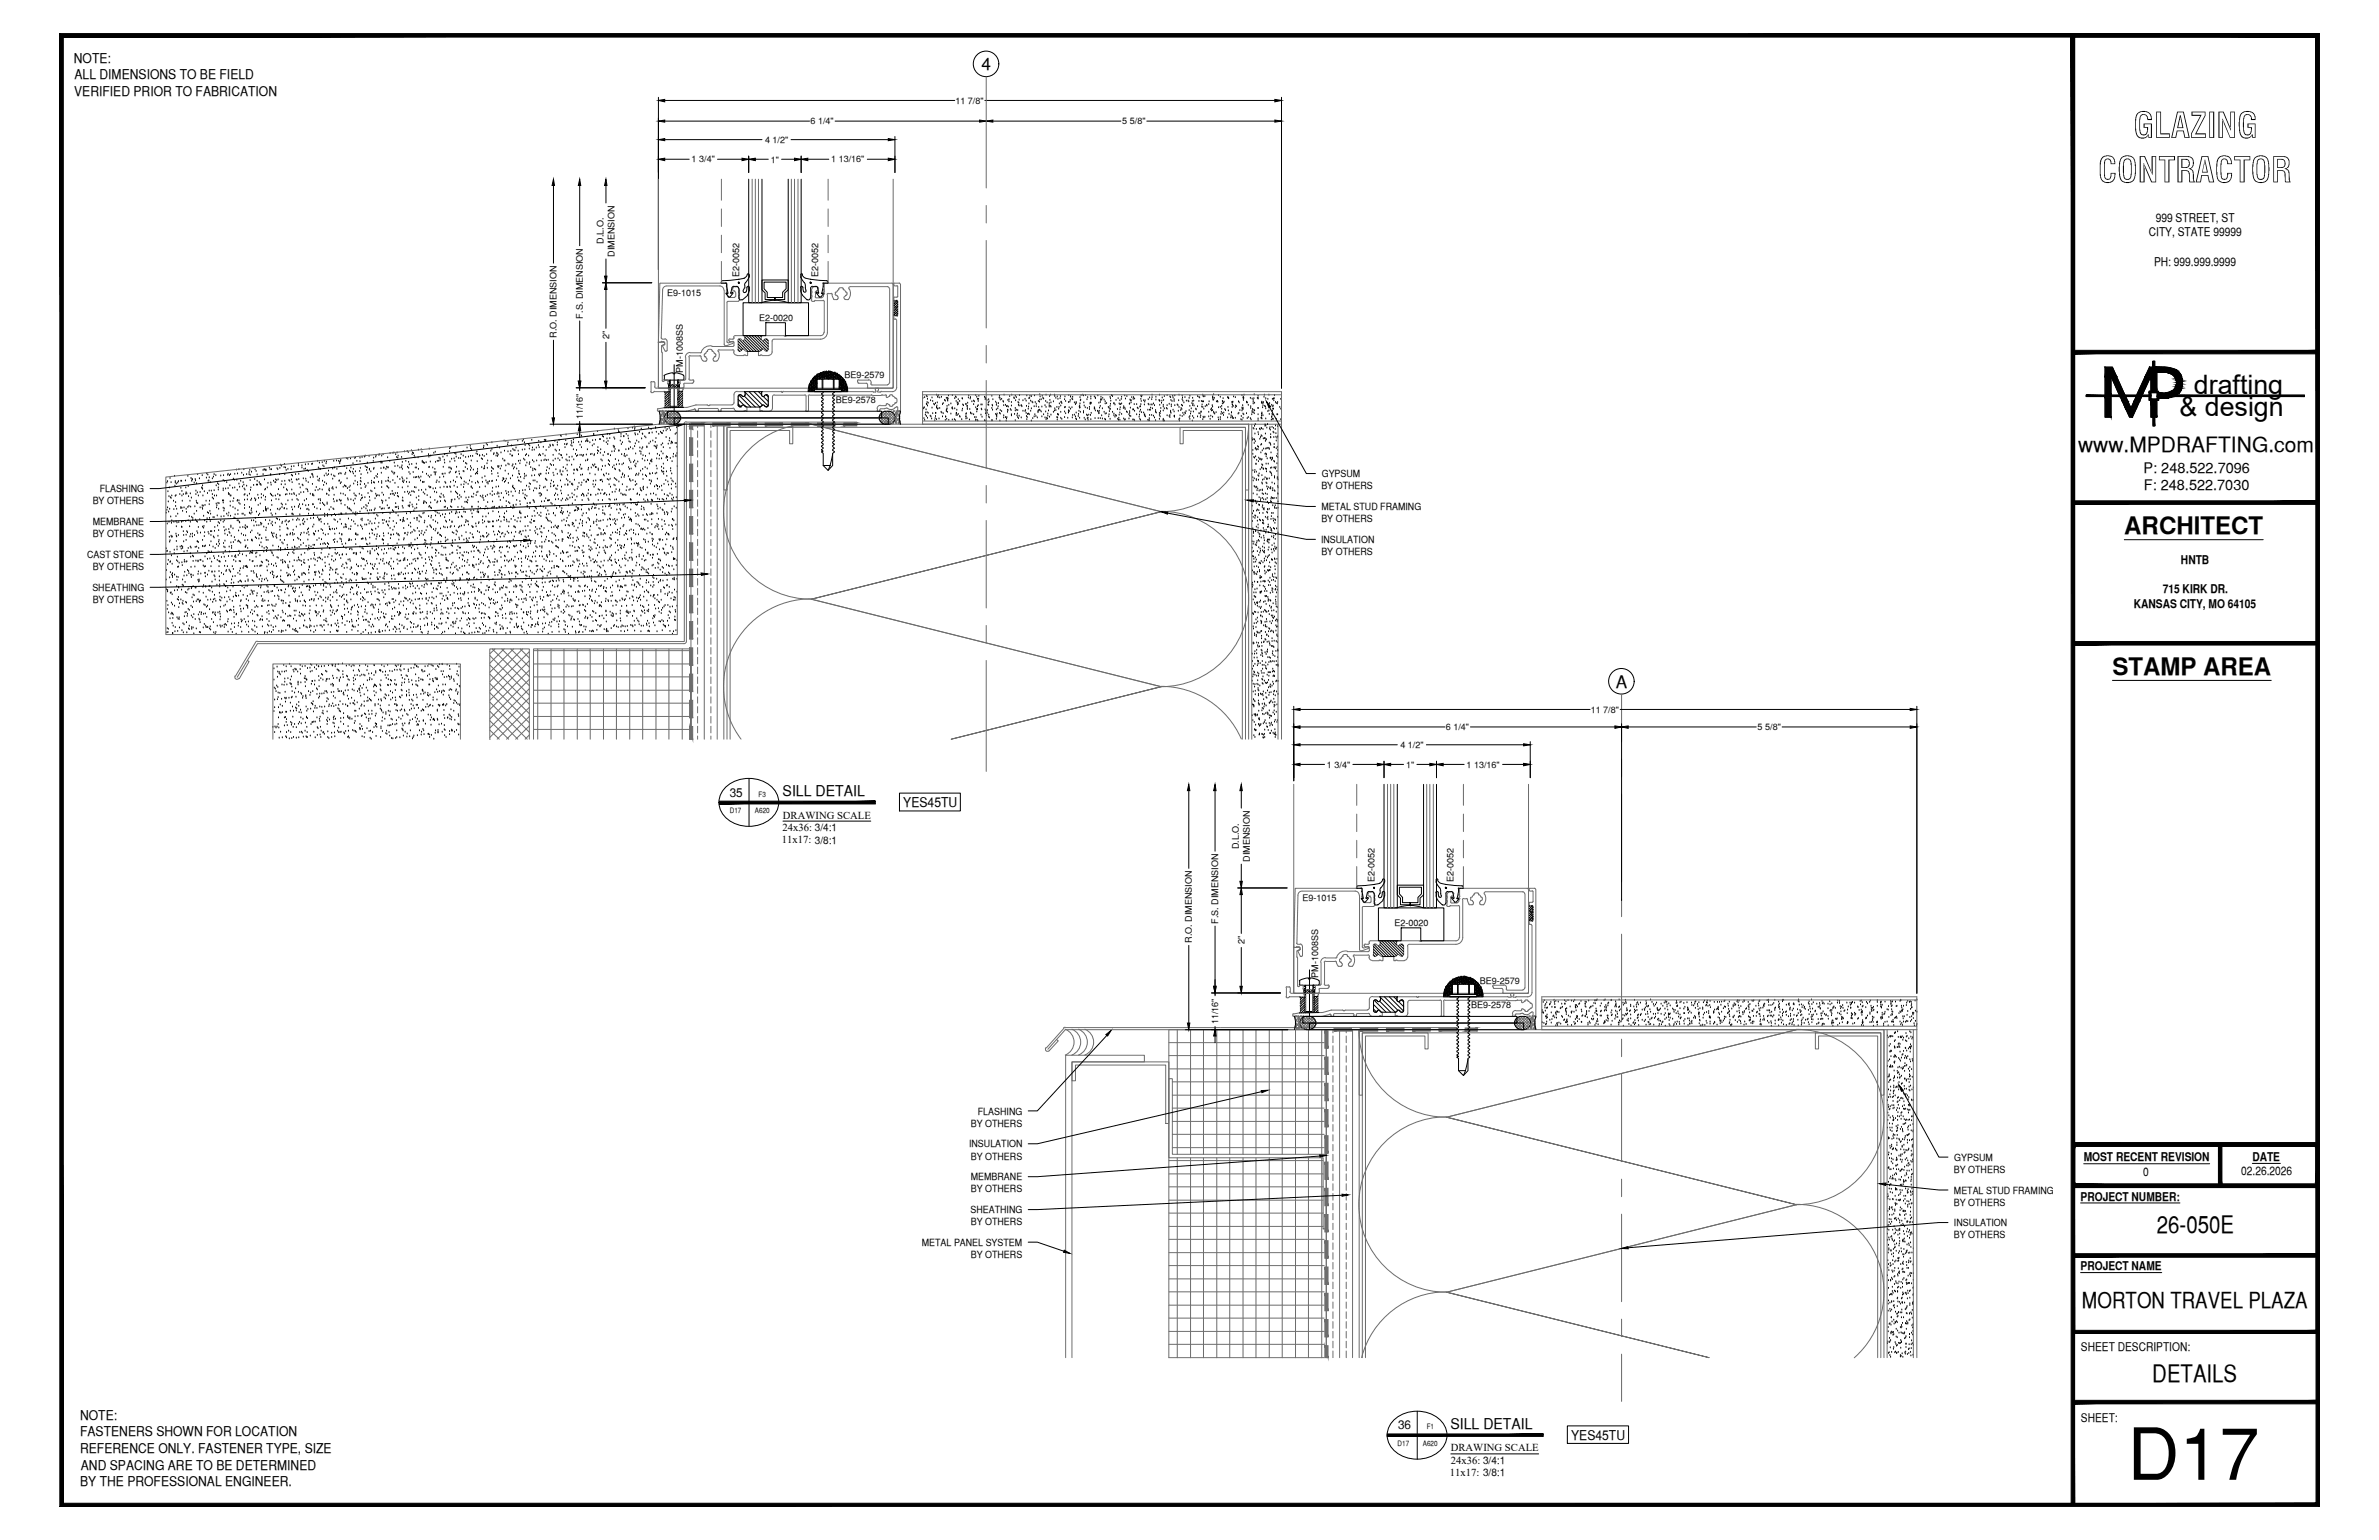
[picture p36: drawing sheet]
<svg xmlns="http://www.w3.org/2000/svg" width="432mm" height="279mm" viewBox="0 0 432 279" stroke-linecap="round" stroke-linejoin="round" font-family="sans-serif">
<defs><g id="words">
<text font-size="13.1" x="386.1" y="268.5">D17</text>
<g font-size="6.3">
<text x="387.2" y="25">GLAZING</text>
<text x="380.8" y="33.1">CONTRACTOR</text>
</g>
<g font-size="4.9">
<text x="398.2" y="71.5">drafting</text>
<text x="395.6" y="75.5">&amp; design</text>
</g>
<g font-size="4.4">
<text x="385.6" y="97">ARCHITECT</text>
<text x="383.4" y="122.5">STAMP AREA</text>
<text x="391.5" y="223.7">26-050E</text>
<text x="390.7" y="250.7">DETAILS</text>
</g>
<text font-size="4" x="377.9" y="237.2">MORTON TRAVEL PLAZA</text>
<text font-size="3.8" x="377.2" y="82">www.MPDRAFTING.com</text>
<g font-size="3.1">
<text x="178.1" y="12.7">4</text>
<text x="293.3" y="124.8">A</text>
</g>
<g font-size="2.7">
<text x="142" y="144.5">SILL DETAIL</text>
<text x="263.3" y="259.2">SILL DETAIL</text>
</g>
<g font-size="2.6">
<text x="389.1" y="85.8">P: 248.522.7096</text>
<text x="389.1" y="89">F: 248.522.7030</text>
</g>
<g font-size="2.4">
<text x="13.4" y="11.4">NOTE:</text>
<text x="13.5" y="17.4">VERIFIED PRIOR TO FABRICATION</text>
<text x="13.5" y="14.4">ALL DIMENSIONS TO BE FIELD</text>
<text x="164" y="146.4">YES45TU</text>
<text x="14.5" y="257.6">NOTE:</text>
<text x="14.5" y="260.6">FASTENERS SHOWN FOR LOCATION</text>
<text x="14.5" y="263.7">REFERENCE ONLY. FASTENER TYPE, SIZE</text>
<text x="285.2" y="261.2">YES45TU</text>
<text x="14.5" y="269.6">BY THE PROFESSIONAL ENGINEER.</text>
<text x="14.7" y="266.6">AND SPACING ARE TO BE DETERMINED</text>
</g>
<g font-size="2.2">
<text x="391.3" y="40.2">999 STREET, ST</text>
<text x="390" y="42.9">CITY, STATE 99999</text>
<text x="391" y="48.2">PH: 999.999.9999</text>
<text x="392.6" y="107.6">715 KIRK DR.</text>
<text x="395.9" y="102.3">HNTB</text>
<text x="387.3" y="110.2">KANSAS CITY, MO 64105</text>
<text x="132.5" y="144.6">35</text>
<text x="378.2" y="210.6">MOST RECENT REVISION</text>
<text x="389" y="213.3">0</text>
<text x="406.8" y="213.2">02.26.2026</text>
<text x="408.8" y="210.6">DATE</text>
<text x="377.6" y="217.8">PROJECT NUMBER:</text>
<text x="377.6" y="230.4">PROJECT NAME</text>
<text x="377.7" y="245.2">SHEET DESCRIPTION:</text>
<text x="377.7" y="257.9">SHEET:</text>
<text x="253.7" y="259.3">36</text>
</g>
<g font-size="1.9">
<text x="142.1" y="148.6">DRAWING SCALE</text>
<text x="141.9" y="153">11x17: 3/8:1</text>
<text x="142" y="150.7">24x36: 3/4:1</text>
<text x="263.3" y="263.3">DRAWING SCALE</text>
<text x="263.1" y="267.7">11x17: 3/8:1</text>
<text x="263.3" y="265.6">24x36: 3/4:1</text>
</g>
<g font-size="1.8">
<text x="18.1" y="89.3">FLASHING</text>
<text x="239.8" y="88.8">BY OTHERS</text>
<text x="239.9" y="86.6">GYPSUM</text>
<text x="16.8" y="95.2">MEMBRANE</text>
<text x="16.8" y="91.5">BY OTHERS</text>
<text x="239.8" y="92.6">METAL STUD FRAMING</text>
<text x="239.8" y="94.7">BY OTHERS</text>
<text x="15.8" y="101.2">CAST STONE</text>
<text x="16.8" y="97.5">BY OTHERS</text>
<text x="239.8" y="98.5">INSULATION</text>
<text x="239.8" y="100.7">BY OTHERS</text>
<text x="16.8" y="107.2">SHEATHING</text>
<text x="16.8" y="103.4">BY OTHERS</text>
<text x="16.8" y="109.4">BY OTHERS</text>
<text x="177.5" y="202.2">FLASHING</text>
<text x="175.9" y="208.2">INSULATION</text>
<text x="176.2" y="204.4">BY OTHERS</text>
<text x="176.2" y="214.1">MEMBRANE</text>
<text x="176.2" y="210.4">BY OTHERS</text>
<text x="354.6" y="212.8">BY OTHERS</text>
<text x="354.7" y="210.6">GYPSUM</text>
<text x="176.1" y="220.1">SHEATHING</text>
<text x="176.2" y="216.3">BY OTHERS</text>
<text x="354.6" y="216.5">METAL STUD FRAMING</text>
<text x="354.6" y="218.8">BY OTHERS</text>
<text x="167.3" y="226.1">METAL PANEL SYSTEM</text>
<text x="176.2" y="222.3">BY OTHERS</text>
<text x="354.6" y="222.5">INSULATION</text>
<text x="354.6" y="224.7">BY OTHERS</text>
<text x="176.2" y="228.2">BY OTHERS</text>
</g>
<g font-size="1.6">
<text x="147.1" y="22.5">6 1/4&quot;</text>
<text x="173.4" y="18.9">11 7/8&quot;</text>
<text x="203.7" y="22.5">5 5/8&quot;</text>
<text x="125.5" y="29.5">1 3/4&quot;</text>
<text x="138.9" y="25.9">4 1/2&quot;</text>
<text x="139.9" y="29.5">1&quot;</text>
<text x="150.9" y="29.5">1 13/16&quot;</text>
<text x="109.5" y="44.3" transform="rotate(-90 109.5 44.3)">D.L.O.</text>
<text x="111.5" y="46.5" transform="rotate(-90 111.5 46.5)">DIMENSION</text>
<text x="121.1" y="53.7">E9-1015</text>
<text x="134.2" y="50.3" transform="rotate(-90 134.2 50.3)">E2-0052</text>
<text x="148.5" y="50.3" transform="rotate(-90 148.5 50.3)">E2-0052</text>
<text x="105.8" y="57.8" transform="rotate(-90 105.8 57.8)">F.S. DIMENSION</text>
<text x="137.8" y="58.2">E2-0020</text>
<text x="101" y="61.3" transform="rotate(-90 101 61.3)">R.O. DIMENSION</text>
<text x="110.6" y="61.5" transform="rotate(-90 110.6 61.5)">2&quot;</text>
<text x="124" y="67.6" transform="rotate(-90 124 67.6)">PM-1008SS</text>
<text x="153.3" y="68.6">BE9-2579</text>
<text x="105.8" y="76.1" transform="rotate(-90 105.8 76.1)">11/16&quot;</text>
<text x="151.7" y="73.2">BE9-2578</text>
<text x="288.7" y="129.3">11 7/8&quot;</text>
<text x="254.2" y="135.7">4 1/2&quot;</text>
<text x="262.4" y="132.5">6 1/4&quot;</text>
<text x="319" y="132.5">5 5/8&quot;</text>
<text x="240.9" y="139.3">1 3/4&quot;</text>
<text x="255.2" y="139.3">1&quot;</text>
<text x="266.2" y="139.3">1 13/16&quot;</text>
<text x="224.9" y="154.1" transform="rotate(-90 224.9 154.1)">D.L.O.</text>
<text x="226.8" y="156.3" transform="rotate(-90 226.8 156.3)">DIMENSION</text>
<text x="249.5" y="160.1" transform="rotate(-90 249.5 160.1)">E2-0052</text>
<text x="263.8" y="160.1" transform="rotate(-90 263.8 160.1)">E2-0052</text>
<text x="221.1" y="167.6" transform="rotate(-90 221.1 167.6)">F.S. DIMENSION</text>
<text x="236.4" y="163.4">E9-1015</text>
<text x="216.3" y="171.1" transform="rotate(-90 216.3 171.1)">R.O. DIMENSION</text>
<text x="225.9" y="171.3" transform="rotate(-90 225.9 171.3)">2&quot;</text>
<text x="253.1" y="168">E2-0020</text>
<text x="239.3" y="177.4" transform="rotate(-90 239.3 177.4)">PM-1008SS</text>
<text x="268.6" y="178.4">BE9-2579</text>
<text x="221.1" y="185.9" transform="rotate(-90 221.1 185.9)">11/16&quot;</text>
<text x="267" y="182.9">BE9-2578</text>
</g>
<g font-size="1.3">
<text x="132.5" y="147.4">D17</text>
<text x="137" y="147.4">A620</text>
<text x="137.7" y="144.6">F3</text>
<text x="253.7" y="262.3">D17</text>
<text x="258.3" y="262.3">A620</text>
<text x="259" y="259.3">F1</text>
</g>
</g></defs>
<!-- layer: SURROUNDING CONDITIONS -->
<g fill="none" stroke="#6c6c6c" stroke-width=".18">
<path d="M120.6 76.1l1.5-1.5 1.5 1.5-.9 .9M120.6 75.6l1.4 1.4M120.6 76.1l.9 .9M120.8 75.2l1.7 1.8M121 74.9l1.9 2M121.2 74.7l2 2M121.5 74.6l-.9 1M121.6 74.6l1.8 1.9M122.9 74.7l-1.9 2M123.2 74.9l-1.9 2M123.4 75.2l-1.7 1.8M123.6 75.6l-1-1-1.8 1.8"/>
<path d="M123.6 75.6l-1.4 1.4M124.2 77v39.4h-77.5M124.6 76.5l-.4 .2-.1 .2M124.6 76.6h30.9M126.6 77v.6M126.6 78.2v1.2M126.6 79.9v1.3M127.8 77v57.1M129 77v.6M129 78.2v1.2M129 79.9v1.3M130.2 77v57.1"/>
<path d="M131.4 77h95.2v11.9h-.5v-11.4h-94.1v11.4h-.6zM147.2 76.9a15.9 15.9 0 0 0-15.9 15.9 15.9 15.9 0 0 0 15.9 15.9l63.6 15.9M147.3 77l63.5 15.8M155.5 77h-30.9v39.4M159.6 75.6l1-1 1.8 1.8M159.6 75.6l1.4 1.4M159.7 75.2l1.8 1.8M160 74.9l1.9 2M160.2 74.7l2 2M161.5 74.6l-1.7 1.9M161.6 74.6l.9 1M161.9 74.7l-1.9 2"/>
<path d="M162.2 74.9l-1.9 2M162.4 75.2l-1.7 1.8M162.5 76.1l-1.4-1.5-1.5 1.5 .9 .9M162.5 75.6l-1.3 1.4M162.5 76.1l-.8 .9M167.4 76.4h65.2M167.4 71.6h65.2M226.6 76.9a15.9 15.9 0 0 1-15.9 15.9M226.6 77v57.1M227.2 77v57.1M232 77v57.1M232.6 77h-65.2v-5.9h65.2v63"/>
<path d="M30.1 86.6l89.4-9.6h3.4v38.1h-92.8zM126.6 81.7v1.2M126.6 83.6v1.1M126.6 85.3v1.2M126.6 87.1v1.2M126.6 88.9v1.2M126.6 90.7v1.2M126.6 92.5v1.2M126.6 94.2v1.2M126.6 96v1.2M126.6 97.9v1.1M126.6 99.6v1.2"/>
<path d="M129 81.7v1.2M129 83.6v1.1M129 85.3v1.2M129 87.1v1.2M129 88.9v1.2M129 90.7v1.2M129 92.5v1.2M129 94.2v1.2M129 96v1.2M129 97.9v1.1M129 99.6v1.2M210.7 92.8a15.9 15.9 0 0 1 15.9 15.9 15.9 15.9 0 0 1-15.9 15.9"/>
<path d="M210.8 92.8l-63.5 15.9 63.5-15.9M44.9 119.8l.3 .2-1.8 3.1M46.4 116.6l-3.7 6.1M46.7 116.3l-.4 .2M88.9 118.9l7.2 7.2M89.3 117.7l6.8 6.7M89.9 117.7l-1 .9M91.1 117.7l5 5M91.5 117.7l-2.6 2.6M92.7 117.7l3.4 3.3M93.2 117.7l-4.3 4.3M94.4 117.7l1.7 1.7"/>
<path d="M94.9 117.7l-6 6M96.1 118.2l-7.2 7.1M96.1 119.9l-7.2 7.2M96.8 118h28.6M97.6 117.7v16.4M100 117.7v16.4M102.4 117.7v16.4M104.8 117.7v16.4M107.1 117.7v16.4M109.5 117.7v16.4M111.9 117.7v16.4M114.3 117.7v16.4"/>
<path d="M116.6 117.7v16.4M119.1 117.7v16.4M121.4 117.7v16.4M123.8 117.7v16.4M124.6 116.4l-.2 .3-.2 .1h-77.5l-3.6 6.1M126.6 101.4v1.2M126.6 103.2v1.2M126.6 105v1.2M126.6 106.7v1.2M126.6 108.5v1.2M126.6 110.3v1.2M126.6 112.1v1.2"/>
<path d="M126.6 113.9v1.2M126.6 115.7v1.2M126.6 117.5v1.2M126.6 119.3v1.2M129 101.4v1.2M129 103.2v1.2M129 105v1.2M129 106.7v1.2M129 108.5v1.2M129 110.3v1.2M129 112.1v1.2M129 113.9v1.2"/>
<path d="M129 115.7v1.2M129 117.5v1.2M129 119.3v1.2M147.2 108.6a15.9 15.9 0 0 0-14.2 8.8 15.9 15.9 0 0 0 1.5 16.7M42.7 122.6a.41 .41 0 0 0 .1 .6 .41 .41 0 0 0 .6-.1M49.5 134.1v-13.6h34.1v13.6M88.9 132.5l1.7 1.6M88.9 130.7l3.4 3.4M88.9 129l5.1 5.1M88.9 127.4l6.8 6.7M88.9 125.7l7.2 7.1M88.9 124l7.2 7.1"/>
<path d="M88.9 122.3l7.2 7.2M88.9 120.6l7.2 7.2M89 134.1l-.1-16.4h7.2v16.4M96.1 121.6l-7.2 7.1M96.1 123.3l-7.2 7.1M96.1 125l-7.2 7.1M96.1 126.6l-7.2 7.2M96.1 128.3l-5.9 5.8M96.1 130l-4.2 4.1M96.1 131.7l-2.5 2.4M96.1 133.3l-.8 .8M96.8 134.1v-16.4h28.6v16.4v-57.1h6v57.1"/>
<path d="M96.8 132.3h28.6M96.8 130h28.6M96.8 127.6h28.6M96.8 125.2h28.6M96.8 122.8h28.6M96.8 120.5h28.6M125.2 134.1h.5M126.6 121v1.2M126.6 122.8v1.2M126.6 124.6v1.2M126.6 126.4v1.2M126.6 128.2v1.1"/>
<path d="M126.6 130v1.2M126.6 131.8v1.2M126.6 133.5v.6M129 121v1.2M129 122.8v1.2M129 124.6v1.2M129 126.4v1.2M129 128.2v1.1M129 130v1.2M129 131.8v1.2M129 133.5v.6M132 134.1v-56.6h11.9v3h-.6v-2.4h-10.8v56"/>
<path d="M210.7 124.5a15.9 15.9 0 0 1 14.6 9.6M210.8 124.6l-38.1 9.5 38.1-9.5M225.5 134.1v-56h-10.7v2.4h-.6v-3h11.9v56.6M191.8 188.6l.3 .2-1.6 1.8a.41 .41 0 0 1-.6 .1 .41 .41 0 0 1-.1-.6M193.1 186.6l-3.2 3.5M193.3 186.4l-.3 .1M193.3 186.7a2.51 2.51 0 0 1 1.6 2.4 2.51 2.51 0 0 1-1.5 2.3M193.4 186.4h70.8v.4h-70.8l-3.2 3.6M194.5 186.7a2.51 2.51 0 0 1 1.7 2.4 2.51 2.51 0 0 1-1.6 2.3M194.6 192.7h17.6v11.1h-.6v-10.6h-16.4v2.9h-.6zM195.8 186.7a2.51 2.51 0 0 1 1.6 2.4 2.51 2.51 0 0 1-1.6 2.3M196.9 186.7a2.51 2.51 0 0 1 1.6 2.4 2.51 2.51 0 0 1-1.6 2.3"/>
<path d="M212.2 195.7h.6v13.7h27.9v13.5h-.5v-12.8h-28zM212.2 193.9h28.1M212.2 191.5h28.1M212.2 189.2h28.1M212.8 198.7h27.5M212.8 196.3h27.5M213.7 186.8v22.6M216.1 186.8v22.6M218.4 186.8v22.6M220.9 186.8v22.6M223.2 186.8v22.6M225.6 186.8v22.6"/>
<path d="M228 186.8v22.6M230.4 186.8v22.6M232.7 186.8v22.6M235.1 186.8v22.6M236 185.9l1.4-1.5 1.5 1.5-.9 .9M236 185.4l1.3 1.4M236 185.9l.8 .9M236.1 185l1.7 1.8M236.3 184.8l1.9 1.9M236.5 184.5l2 2M236.9 184.4l-.9 1M236.9 184.4l1.8 1.8"/>
<path d="M237.9 184.4l-1.8 1.8M237.9 184.4l1 1M238.3 184.5l-2 2M238.5 184.7l-1.9 2M238.8 185l-1.8 1.8M238.9 185.4l-1.4 1.4v22.6M239.9 186.8v22.6M241.9 186.8v.6M241.9 188v1.2M241.9 189.7v1.2M241.9 191.6v1.1M241.9 193.4v1.1"/>
<path d="M241.9 195.1v1.2M241.9 196.9v1.2M241.9 198.7v1.2M243.1 186.8v59.5M244.3 186.8v.6M244.3 188v1.2M244.3 189.7v1.2M244.3 191.6v1.1M244.3 193.4v1.1M244.3 195.1v1.2M244.3 196.9v1.2M244.3 198.7v1.2"/>
<path d="M245.5 186.8v59.5M246.6 186.8a15.9 15.9 0 0 0 15.9 15.9M246.7 186.8h95.2v11.9h-.5v-11.3h-94.1v11.3h-.6zM268.1 186.5v.6M274.9 185.4l1-1 1.8 1.8M274.9 185.4l1.4 1.4M275 185l1.8 1.8M275.3 184.7l1.9 2M275.5 184.5l2 2M276.9 184.4l-1.8 1.8M276.9 184.4l.9 1M277.2 184.5l-1.9 2"/>
<path d="M277.5 184.8l-1.9 1.9M277.7 185l-1.7 1.8M277.8 185.9l-1.4-1.5-1.5 1.5 .9 .9M277.8 185.4l-1.3 1.4M277.8 185.9l-.8 .9M279.8 181.4h68.1M279.8 186.2h68.1M326 186.8a15.9 15.9 0 0 1 15.9 15.9 15.9 15.9 0 0 1-15.9 15.9M326.1 186.8l-63.5 15.9M341.9 186.8v59.5M342.5 186.8v59.5M347.3 186.8v59.5"/>
<path d="M347.9 186.8h-68.1v-6h68.1v65.5M212.2 217.7h28M212.2 215.3h28M212.2 213h28M212.2 210.6h28M212.8 208.2h27.5M212.8 205.8h27.5M212.8 203.5h27.5M212.8 201h27.5M213.7 210.1v36.2M216.1 210.1v36.2M218.4 210.1v36.2"/>
<path d="M220.9 210.1v36.2M223.2 210.1v36.2M225.6 210.1v36.2M228 210.1v36.2M230.4 210.1v36.2M232.7 210.1v36.2M235.1 210.1v36.2M237.5 210.1v36.2M239.9 210.1v36.2M241.9 200.5v1.2M241.9 202.2v1.3M241.9 204v1.2"/>
<path d="M241.9 205.9v1.1M241.9 207.6v1.2M241.9 209.4v1.2M241.9 211.2v1.2M241.9 213v1.2M241.9 214.8v1.2M241.9 216.5v1.2M241.9 218.3v1.2M244.3 200.5v1.2M244.3 202.2v1.3M244.3 204v1.2M244.3 205.9v1.1"/>
<path d="M244.3 207.6v1.2M244.3 209.4v1.2M244.3 211.2v1.2M244.3 213v1.2M244.3 214.8v1.2M244.3 216.5v1.2M244.3 218.3v1.2M262.5 202.6a15.9 15.9 0 0 0-15.9 15.9 15.9 15.9 0 0 0 15.9 15.9M262.6 202.7l63.5 15.9-63.5-15.9M326 218.5a15.9 15.9 0 0 1 14.9 10.3 15.9 15.9 0 0 1-4.3 17.5M326.1 218.6l-63.5 15.8M212.2 239.1h28.1"/>
<path d="M212.2 236.8h28.1M212.2 234.4h28.1M212.2 232h28.1M212.2 229.6h28.1M212.2 227.3h28.1M212.2 224.9h28.1M212.2 222.5h28M212.2 220.1h28M241.9 220.2v1.1M241.9 221.9v1.2M241.9 223.7v1.2M241.9 225.5v1.2"/>
<path d="M241.9 227.3v1.2M241.9 229v1.3M241.9 230.8v1.2M241.9 232.6v1.2M241.9 234.4v1.2M241.9 236.2v1.2M241.9 238v1.2M241.9 239.8v1.2M244.3 220.2v1.1M244.3 221.9v1.2M244.3 223.7v1.2M244.3 225.5v1.2"/>
<path d="M244.3 227.3v1.2M244.3 229v1.3M244.3 230.8v1.2M244.3 232.6v1.2M244.3 234.4v1.2M244.3 236.2v1.2M244.3 238v1.2M244.3 239.8v1.2M262.5 234.4a15.9 15.9 0 0 0-15.4 11.9M262.6 234.4l47.6 11.9-47.6-11.9M193.4 246.3v-54.8h14.3v1.2h-13.1v53.6M212.2 243.9h28.1"/>
<path d="M212.2 241.6h28.1M240.3 246.3h-28.1v-59.5h28.5v59.5v-59.5h6v59.5M241.9 241.6v1.2M241.9 243.3v1.2M241.9 245.1v1.2M244.3 241.6v1.2M244.3 243.3v1.2M244.3 245.1v1.2M247.3 246.3v-58.9h11.9v2.9h-.6v-2.3h-10.8v58.3M340.8 246.3v-58.3h-10.7v2.3h-.6v-2.9h11.9v58.9"/>
</g>
<g fill="none" stroke="#000" stroke-width=".18">
<path d="M95 79.8h.1M96.5 79.9h.1M98.8 79.9h.1M99.1 79.9h.1M101.5 79.9h.1M101.7 79.1h.1M101.9 79.2h.1M102.7 79.9h.1M102.7 78.9h.1M104.1 79.8h.1M104.8 78.9h.1M105.2 78.9h.1"/>
<path d="M105.5 79.1h.1M106.6 79.8h.1M107.6 79.9h.1M107.8 78.8h.1M107.8 78.9h.1M108.1 79.9h.1M108.5 78.3h.1M108.8 79.8h.1M109 79.8h.1M109.3 79.2h.1M109.5 79.3h.1M110.2 79.6h.1"/>
<path d="M110.2 78.8h.1M110.7 79.6h.1M110.7 78.9h.1M111.4 79.4h.1M111.5 77.9h.1M111.6 79.7h.1M112.2 77.9h.1M112.3 78.3h.1M112.4 78.5h.1M112.7 78.8h.1M112.7 79.2h.1M113.2 79.2h.1"/>
<path d="M113.7 78.8h.1M114 77.8h.1M114 79.1h.1M114 79.6h.1M114.8 77.7h.1M115.1 77.5h.1M115.2 77.9h.1M115.3 78.7h.1M115.3 77.7h.1M115.3 78.9h.1M115.8 78.9h.1M116.1 78.4h.1"/>
<path d="M116.4 77.9h.1M116.5 79.6h.1M116.6 78.7h.1M116.6 78.8h.1M117 79.2h.1M117.2 79.4h.1M117.7 77.7h.1M117.8 78.7h.1M117.9 78.6h.1M118.2 77.9h.1M118.4 78.5h.1M119 77.7h.1"/>
<path d="M119 77.6h.1M119.1 79.6h.1M119.1 78.4h.1M119.6 78.8h.1M119.9 78.4h.1M120.1 78.6h.1M120.2 78.7h.1M120.4 78.2h.1M120.7 77.7h.1M120.9 78.2h.1M120.9 79.4h.1M121.1 77.9h.1"/>
<path d="M121.5 77.7h.1M121.5 79.6h.1M121.7 78.1h.1M122.6 78.8h.1M122.7 78.6h.1M122.8 77.6h.1M146.7 71h.1M146.8 70.6h.1M146.8 71h.1M146.8 70.4h.1M146.9 70.4h.1M146.9 70.7h.1"/>
<path d="M146.9 69.9h.1M146.9 70h.1M146.9 70.3h.1M146.9 70.5h.1M146.9 70.9h.1M146.9 70.8h.1M146.9 70.2h.1M147 69.7h.1M147 70.1h.1M147 70.5h.1M147 71h.1M147 70.7h.1"/>
<path d="M147 70.8h.1M147 70.9h.1M147 70.3h.1M147 69.8h.1M147 70.2h.1M147.1 70.7h.1M147.1 69.5h.1M147.1 69.9h.1M147.1 70.6h.1M147.1 70h.1M147.1 69.3h.1M147.1 69.4h.1"/>
<path d="M147.2 70.3h.1M147.2 70.7h.1M147.2 69.3h.1M147.2 71h.1M147.2 70.5h.1M147.2 70h.1M147.2 69.5h.1M147.3 69.3h.1M147.3 69.5h.1M147.3 69.7h.1M147.3 69.8h.1M147.3 70.5h.1"/>
<path d="M147.3 69.2h.1M147.3 70.1h.1M147.3 70.9h.1M147.3 69.9h.1M147.3 70.2h.1M147.3 70.7h.1M147.4 70.4h.1M147.4 70.5h.1M147.4 70.6h.1M147.4 70.7h.1M147.4 70.2h.1M147.4 69.7h.1"/>
<path d="M147.4 69.2h.1M147.4 71h.1M147.4 69h.1M147.4 69.5h.1M147.4 69.9h.1M147.4 70.3h.1M147.5 70.3h.1M147.5 70.7h.1M147.5 70.8h.1M147.6 68.8h.1M147.6 68.9h.1M147.6 70.9h.1"/>
<path d="M147.6 70.4h.1M147.6 69.8h.1M147.6 69.3h.1M147.6 70.8h.1M147.6 70.2h.1M147.6 69.5h.1M147.6 69.2h.1M147.6 69.7h.1M147.6 70.1h.1M147.6 70.5h.1M147.6 69.1h.1M147.7 69.6h.1"/>
<path d="M147.7 69.7h.1M147.7 70h.1M147.7 70.6h.1M147.7 69.3h.1M147.7 68.7h.1M147.8 68.6h.1M147.8 69h.1M147.8 69.5h.1M147.8 69.8h.1M147.8 70.3h.1M147.8 70h.1M147.8 70.2h.1"/>
<path d="M147.8 70.4h.1M147.8 70.5h.1M147.8 70.6h.1M147.8 70.1h.1M147.8 69.6h.1M147.8 69.1h.1M147.8 69.2h.1M147.8 68.7h.1M147.8 70.7h.1M147.9 68.4h.1M147.9 68.8h.1M147.9 69.2h.1"/>
<path d="M147.9 70.5h.1M147.9 69.8h.1M147.9 68.5h.1M148 69.7h.1M148 70.1h.1M148 70.5h.1M148 68.5h.1M148 68.6h.1M148 68.8h.1M148 69h.1M148 69.2h.1M148 70.2h.1"/>
<path d="M148 70.3h.1M148 68.4h.1M148.1 68.6h.1M148.1 69h.1M148.1 69.5h.1M148.1 69.8h.1M148.1 70.3h.1M148.1 69.4h.1M148.1 69.6h.1M148.1 69.9h.1M148.1 70h.1M148.1 70.5h.1"/>
<path d="M148.1 68.5h.1M148.1 70.2h.1M148.1 68.9h.1M148.2 68.4h.1M148.2 68.8h.1M148.2 69.2h.1M148.2 70.2h.1M148.2 70.4h.1M148.2 70.5h.1M148.2 69.9h.1M148.2 69.4h.1M148.2 68.9h.1"/>
<path d="M148.2 68.5h.1M148.2 68.2h.1M148.3 69.7h.1M148.3 68.1h.1M148.3 68.4h.1M148.3 68.5h.1M148.3 68.7h.1M148.3 68h.1M148.4 68.2h.1M148.4 68.6h.1M148.4 68.1h.1M148.5 68.5h.1"/>
<path d="M148.5 67.9h.1M148.5 68.4h.1M148.6 68.3h.1M148.7 68.6h.1M148.7 68.3h.1M148.7 68.2h.1M148.7 67.9h.1M148.7 68h.1M148.8 68.3h.1M148.8 68.5h.1M148.8 68.6h.1M148.8 68.8h.1"/>
<path d="M148.8 68h.1M148.8 68.2h.1M148.8 67.9h.1M148.8 68.4h.1M148.9 68.6h.1M148.9 68.7h.1M148.9 68h.1M149 67.8h.1M149 68.1h.1M149 68.6h.1M149 68.7h.1M149 68.2h.1"/>
<path d="M149 68.3h.1M149 67.9h.1M149.1 67.8h.1M149.1 67.9h.1M149.1 68.5h.1M149.2 67.9h.1M149.2 68.4h.1M149.2 68.1h.1M149.2 68.3h.1M149.2 68.5h.1M149.2 68.6h.1M149.2 68.7h.1"/>
<path d="M149.2 67.7h.1M149.3 67.8h.1M149.3 68.1h.1M149.3 68.6h.1M149.4 68.6h.1M149.4 68.1h.1M149.4 67.6h.1M149.4 68.2h.1M149.4 67.9h.1M149.4 68.5h.1M149.4 68h.1M149.5 68.3h.1"/>
<path d="M149.5 67.6h.1M149.5 67.7h.1M149.5 68.1h.1M149.5 67.9h.1M149.5 68h.1M149.5 68.6h.1M149.6 67.7h.1M149.6 68.1h.1M149.6 68.6h.1M149.6 68.4h.1M149.6 68.5h.1M149.6 68.7h.1"/>
<path d="M149.6 68.2h.1M149.7 68.5h.1M149.7 67.9h.1M149.7 67.5h.1M149.7 68h.1M149.8 68.3h.1M149.8 68.4h.1M149.8 67.9h.1M149.8 67.7h.1M149.9 67.7h.1M149.9 68.1h.1M149.9 68.5h.1"/>
<path d="M149.9 67.6h.1M149.9 67.8h.1M149.9 67.9h.1M149.9 68.2h.1M150 68h.1M150 68.2h.1M150 68.3h.1M150 68.5h.1M150 68.6h.1M150 68.1h.1M150 67.6h.1M150 67.5h.1"/>
<path d="M150.1 67.5h.1M150.1 67.9h.1M150.1 68.3h.1M150.1 68.6h.1M150.1 68.7h.1M150.1 68h.1M150.2 68.3h.1M150.2 67.8h.1M150.2 67.7h.1M150.2 68.1h.1M150.2 68.5h.1M150.2 67.9h.1"/>
<path d="M150.3 67.6h.1M150.3 67.7h.1M150.3 67.8h.1M150.4 67.5h.1M150.4 67.9h.1M150.4 68.3h.1M150.4 68.8h.1M150.4 68.1h.1M150.4 68.5h.1M150.4 68.6h.1M150.4 67.4h.1M150.4 67.7h.1"/>
<path d="M150.5 68.7h.1M150.6 67.7h.1M150.6 68.1h.1M150.6 68.5h.1M150.6 68.7h.1M150.6 68.2h.1M150.6 67.5h.1M150.6 67.6h.1M150.6 68.6h.1M150.7 67.9h.1M150.7 68.3h.1M150.7 68.7h.1"/>
<path d="M150.7 68.6h.1M150.7 68h.1M150.7 67.5h.1M150.7 67.6h.1M150.7 67.7h.1M150.8 67.7h.1M150.8 68h.1M150.8 68.1h.1M150.8 68.3h.1M150.8 68.5h.1M150.8 67.8h.1M150.9 68.1h.1"/>
<path d="M150.9 68.5h.1M150.9 68.6h.1M150.9 67.8h.1M150.9 67.6h.1M151 67.9h.1M151 68.3h.1M151 68.7h.1M151 68.5h.1M151 68h.1M151 67.7h.1M151.1 67.7h.1M151.1 68.1h.1"/>
<path d="M151.1 68.5h.1M151.1 68.2h.1M151.2 67.8h.1M151.2 67.9h.1M151.2 68h.1M151.2 68.7h.1M151.2 68.2h.1M151.2 67.7h.1M151.3 68.2h.1M151.3 68.3h.1M151.3 68.4h.1M151.3 68.6h.1"/>
<path d="M151.3 67.9h.1M151.3 68.7h.1M151.3 68h.1M151.4 68.4h.1M151.4 68.5h.1M151.4 67.9h.1M151.4 67.7h.1M151.4 68.1h.1M151.4 67.8h.1M151.6 67.7h.1M151.6 67.8h.1M151.6 68.3h.1"/>
<path d="M151.6 67.9h.1M151.6 68.7h.1M151.6 68.1h.1M151.6 68.6h.1M151.7 68.5h.1M151.7 68.6h.1M151.7 68.7h.1M151.8 68.1h.1M151.8 68.5h.1M151.8 68.3h.1M151.8 67.8h.1M151.9 68.6h.1"/>
<path d="M151.9 67.9h.1M151.9 68h.1M152 68.3h.1M152 68.7h.1M152 67.9h.1M152 68h.1M152 68.1h.1M152 68.5h.1M152.1 68.1h.1M152.1 68.5h.1M152.1 68.3h.1M152.1 68.6h.1"/>
<path d="M152.1 68.7h.1M152.1 68.2h.1M152.2 68.6h.1M152.2 68.1h.1M152.2 68.3h.1M152.3 68.3h.1M152.3 68.7h.1M152.3 70.3h.1M152.3 70.5h.1M152.3 68.8h.1M152.3 68.1h.1M152.4 68.5h.1"/>
<path d="M152.4 68.9h.1M152.4 69.3h.1M152.4 69.7h.1M152.4 70.2h.1M152.4 70.5h.1M152.4 70.3h.1M152.4 69.8h.1M152.4 68.8h.1M152.4 68.3h.1M152.5 68.3h.1M152.5 70.5h.1M152.5 69.9h.1"/>
<path d="M152.5 69.3h.1M152.5 68.6h.1M152.5 69.1h.1M152.5 68.4h.1M152.5 68.7h.1M152.5 68.8h.1M152.6 69.5h.1M152.6 69.9h.1M152.6 70.4h.1M152.6 69.1h.1M152.6 69.2h.1M152.6 69.3h.1"/>
<path d="M152.6 70.5h.1M152.6 70h.1M152.6 69.6h.1M152.6 69h.1M152.6 68.5h.1M152.6 68.6h.1M152.6 69.7h.1M152.7 69.5h.1M152.7 69.6h.1M152.7 69.7h.1M152.7 69.1h.1M152.7 68.5h.1"/>
<path d="M152.7 68.9h.1M152.7 69.3h.1M152.7 70.2h.1M152.7 70.5h.1M152.7 69.9h.1M152.7 70h.1M152.7 70.1h.1M152.8 70.4h.1M152.8 70.5h.1M152.8 70.2h.1M152.8 69.6h.1M152.8 68.9h.1"/>
<path d="M152.8 68.6h.1M152.8 69.1h.1M152.8 70.8h.1M152.8 70.9h.1M152.8 71h.1M152.8 70.7h.1M152.8 69.7h.1M152.8 69.2h.1M152.8 68.7h.1M152.9 69.5h.1M152.9 69.9h.1M152.9 70.4h.1"/>
<path d="M152.9 70.7h.1M152.9 70h.1M152.9 70.1h.1M152.9 69.4h.1M152.9 68.8h.1M153 68.7h.1M153 68.9h.1M153 69h.1M153 70.9h.1M153 70.4h.1M153 69.9h.1M153 69.5h.1"/>
<path d="M153 69.3h.1M153 69.7h.1M153 70.1h.1M153 70.5h.1M153 71h.1M153 69.2h.1M153 69.4h.1M153 69.8h.1M153.1 69.8h.1M153.1 70h.1M153.2 69.1h.1M153.2 69.5h.1"/>
<path d="M153.2 69.9h.1M153.2 70.4h.1M153.2 70.2h.1M153.2 70.3h.1M153.2 71h.1M153.2 69.7h.1M153.2 70.7h.1M153.2 70.6h.1M153.2 70.9h.1M153.2 70.5h.1M153.2 70h.1M153.2 69h.1"/>
<path d="M153.3 70.2h.1M153.4 69.3h.1M153.4 69.7h.1M153.4 70.1h.1M153.4 70.5h.1M153.4 70.9h.1M153.4 70.8h.1M153.4 70.3h.1M153.4 69.8h.1M153.4 70.2h.1M153.4 69.5h.1M153.4 70.7h.1"/>
<path d="M153.5 69.5h.1M153.5 69.9h.1M153.5 70.3h.1M153.5 69.4h.1M153.5 69.6h.1M153.5 69.7h.1M153.5 70.7h.1M153.5 70h.1M153.5 69.8h.1M153.5 70.2h.1M153.6 70.3h.1M153.6 70.5h.1"/>
<path d="M153.6 70.7h.1M153.6 70.9h.1M153.6 70.4h.1M153.6 69.9h.1M153.7 70.1h.1M153.7 70.5h.1M153.7 70.9h.1M153.7 71h.1M153.7 69.8h.1M153.7 70.4h.1M153.8 70.7h.1M153.8 70.6h.1"/>
<path d="M153.8 71h.1M153.8 70.4h.1M167.4 74.5h.1M167.5 72.3h.1M167.5 74h.1M167.6 74.2h.1M167.7 75.9h.1M167.8 74h.1M167.8 72.1h.1M167.8 76.3h.1M168 75.3h.1M168 74.9h.1"/>
<path d="M168.1 74.4h.1M168.1 73.3h.1M168.1 75.6h.1M168.1 71.9h.1M168.2 73.4h.1M168.3 73h.1M168.3 72h.1M168.3 74.9h.1M168.3 72.5h.1M168.3 73.7h.1M168.3 75.9h.1M168.5 75h.1"/>
<path d="M168.5 73.2h.1M168.8 75.5h.1M168.9 72.7h.1M169 75.6h.1M169.1 76h.1M169.2 74h.1M169.2 72.2h.1M169.3 72.8h.1M169.3 75.1h.1M169.5 73.3h.1M169.6 73.5h.1M169.7 76.3h.1"/>
<path d="M169.7 75.9h.1M169.8 75h.1M169.8 73.2h.1M169.8 75.6h.1M169.9 75h.1M170 74h.1M170 71.7h.1M170 73.9h.1M170 76.1h.1M170.1 73.7h.1M170.1 73.1h.1M170.2 72h.1"/>
<path d="M170.2 74.2h.1M170.2 72.1h.1M170.3 71.8h.1M170.4 76h.1M170.6 74.1h.1M170.6 72.2h.1M170.8 74.8h.1M170.9 72.1h.1M170.9 74.9h.1M171.1 73.4h.1M171.1 75.6h.1M171.2 75.1h.1"/>
<path d="M171.2 73.2h.1M171.4 72.6h.1M171.6 76.3h.1M171.6 72.8h.1M171.6 75.7h.1M171.6 75.6h.1M171.8 74.7h.1M171.8 72.3h.1M171.8 74.5h.1M171.8 76.1h.1M171.8 74.4h.1M171.9 74.2h.1"/>
<path d="M171.9 73.7h.1M172 72.3h.1M172 72.6h.1M172 74.8h.1M172 72.8h.1M172.1 72.4h.1M172.1 71.8h.1M172.2 73.5h.1M172.2 76.3h.1M172.6 75.1h.1M172.6 73.3h.1M172.8 74.1h.1"/>
<path d="M172.8 71.8h.1M172.8 74h.1M172.8 76.2h.1M172.9 74.2h.1M173.2 76.1h.1M173.3 74.2h.1M173.3 72.3h.1M173.4 76.3h.1M173.4 72h.1M173.5 75.4h.1M173.5 72.8h.1M173.5 75.1h.1"/>
<path d="M173.5 72.1h.1M173.6 75h.1M173.7 74.4h.1M173.7 73.2h.1M173.7 75.4h.1M173.8 73.5h.1M173.9 73.1h.1M173.9 75.2h.1M173.9 73.3h.1M173.9 72.5h.1M174.2 72.8h.1M174.2 75.6h.1"/>
<path d="M174.2 75.7h.1M174.6 76.1h.1M174.6 72.3h.1M174.6 74.5h.1M174.7 74.2h.1M174.7 72.4h.1M174.8 73.5h.1M174.9 73.6h.1M175.3 75.2h.1M175.3 73.3h.1M175.3 76h.1M175.3 75.6h.1"/>
<path d="M175.3 73.4h.1M175.4 75.1h.1M175.5 73.7h.1M175.5 75.9h.1M175.6 74.1h.1M175.6 73.7h.1M175.6 74.3h.1M175.6 73.2h.1M175.8 72.2h.1M175.8 71.8h.1M176 76.2h.1M176 74.3h.1"/>
<path d="M176.1 72.4h.1M176.1 72.1h.1M176.1 74.9h.1M176.2 75.1h.1M176.4 72.9h.1M176.4 75.1h.1M176.7 75.2h.1M176.7 73.4h.1M176.7 72.8h.1M176.8 72.9h.1M176.9 75.8h.1M177.1 76.3h.1"/>
<path d="M177.1 71.8h.1M177.1 74h.1M177.1 76.2h.1M177.2 75.8h.1M177.3 74.7h.1M177.3 72.1h.1M177.3 74.3h.1M177.4 76.3h.1M177.4 74.4h.1M177.4 74.3h.1M177.4 72.5h.1M177.4 73.8h.1"/>
<path d="M177.5 76.4h.1M177.5 72.8h.1M177.5 73.6h.1M177.6 72.5h.1M177.7 71.9h.1M178.1 75.3h.1M178.1 73.5h.1M178.1 74.2h.1M178.2 74.4h.1M178.2 73.5h.1M178.2 75.7h.1M178.7 76.3h.1"/>
<path d="M178.7 72.1h.1M178.8 74.4h.1M178.8 72.5h.1M178.8 72.2h.1M178.9 75.1h.1M178.9 76.4h.1M178.9 72.4h.1M178.9 74.6h.1M179.1 75.4h.1M179.1 75.1h.1M179.1 72.6h.1M179.1 74.9h.1"/>
<path d="M179.2 74.5h.1M179.3 73.5h.1M179.4 73.1h.1M179.5 75.3h.1M179.5 73.5h.1M179.5 72.5h.1M179.5 75.7h.1M179.5 72.9h.1M179.6 75.8h.1M180 71.9h.1M180 74.1h.1M180 76.3h.1"/>
<path d="M180.1 76.3h.1M180.1 73.5h.1M180.1 74.4h.1M180.1 73.7h.1M180.2 72.5h.1M180.7 73h.1M180.7 75.2h.1M180.8 75.4h.1M180.8 73.5h.1M180.8 76.1h.1M180.8 74.4h.1M180.9 75.7h.1"/>
<path d="M180.9 73.2h.1M180.9 75.4h.1M181 75.1h.1M181.1 74.2h.1M181.2 73.8h.1M181.2 73.2h.1M181.4 72.2h.1M181.4 71.9h.1M181.4 75h.1M181.5 76.4h.1M181.5 72.3h.1M181.5 74.5h.1"/>
<path d="M181.5 72.6h.1M181.5 75.1h.1M181.8 72.5h.1M181.8 74.7h.1M182.1 72.8h.1M182.1 73h.1M182.2 75.4h.1M182.2 73.6h.1M182.2 75.8h.1M182.2 71.7h.1M182.5 73.5h.1M182.5 75.8h.1"/>
<path d="M182.6 76.4h.1M182.7 73.8h.1M182.7 76h.1M182.8 75.8h.1M182.8 73.7h.1M182.9 74.8h.1M182.9 74.4h.1M182.9 74.5h.1M182.9 72.6h.1M183 73.9h.1M183.1 72.9h.1M183.1 72.5h.1"/>
<path d="M183.3 71.9h.1M183.4 74.3h.1M183.5 74.5h.1M183.6 75.4h.1M183.6 73.7h.1M183.6 73h.1M183.6 75.2h.1M183.6 71.7h.1M184 72.2h.1M184.1 72.3h.1M184.1 75.2h.1M184.3 74.5h.1"/>
<path d="M184.3 71.9h.1M184.3 74.1h.1M184.3 76.3h.1M184.3 72.7h.1M184.5 72.1h.1M184.5 74.4h.1M184.6 75.4h.1M184.7 75.1h.1M184.7 74.5h.1M184.7 75.8h.1M184.8 73h.1M184.8 73.5h.1"/>
<path d="M184.8 75.9h.1M184.9 73.2h.1M185 75.5h.1M185 73.7h.1M185 72.6h.1M185 71.8h.1M185.4 73.6h.1M185.4 75.8h.1M185.4 73.7h.1M185.5 73.8h.1M185.7 74.6h.1M185.7 72.7h.1"/>
<path d="M186.1 72.5h.1M186.1 74.7h.1M186.1 74.5h.1M186.2 72.8h.1M186.2 75h.1M186.3 75.6h.1M186.3 73.7h.1M186.4 71.8h.1M186.4 76.1h.1M186.4 75.8h.1M186.5 75.2h.1M186.6 74.2h.1"/>
<path d="M186.7 73.9h.1M186.7 75.1h.1M186.8 73.3h.1M186.8 72.3h.1M186.8 75.2h.1M186.9 72.3h.1M186.9 71.9h.1M187.1 74.6h.1M187.1 72.8h.1M187.2 71.9h.1M187.2 74.2h.1M187.2 76.4h.1"/>
<path d="M187.3 73h.1M187.5 73.1h.1M187.5 75.9h.1M187.7 75.6h.1M187.7 73.8h.1M187.8 71.8h.1M187.8 75.2h.1M187.9 73h.1M188 75.6h.1M188.1 73.3h.1M188.1 73.8h.1M188.3 75.8h.1"/>
<path d="M188.4 74.7h.1M188.4 74.9h.1M188.5 72.8h.1M188.5 74.5h.1M188.5 73.9h.1M188.7 73h.1M188.7 74.4h.1M188.7 72.6h.1M188.7 71.6h.1M188.8 72h.1M188.8 74.5h.1M189 72.5h.1"/>
<path d="M189 74.7h.1M189.1 75.6h.1M189.1 73.9h.1M189.2 71.9h.1M189.3 72.3h.1M189.4 72.4h.1M189.4 75.2h.1M189.7 73.6h.1M189.7 75.8h.1M189.8 74.7h.1M189.8 72.8h.1M189.9 71.7h.1"/>
<path d="M189.9 73.9h.1M189.9 76.1h.1M190 75.9h.1M190.1 73.1h.1M190.1 76h.1M190.2 75.5h.1M190.2 75.1h.1M190.3 74.5h.1M190.4 73.9h.1M190.4 73.6h.1M190.4 73.2h.1M190.5 75.7h.1"/>
<path d="M190.5 71.9h.1M190.6 72.6h.1M190.6 73.7h.1M190.7 71.7h.1M190.8 73.1h.1M190.8 75.3h.1M190.8 73.9h.1M191.2 74.8h.1M191.2 72.9h.1M191.4 71.7h.1M191.4 74.5h.1M191.5 71.9h.1"/>
<path d="M191.5 74.2h.1M191.6 72.3h.1M191.6 74.5h.1M191.8 75.8h.1M191.8 73.9h.1M191.9 72h.1M191.9 76.2h.1M192 75.8h.1M192 75.2h.1M192 72.5h.1M192.1 75.3h.1M192.2 74.2h.1"/>
<path d="M192.2 73.9h.1M192.3 73.3h.1M192.4 72.3h.1M192.5 71.9h.1M192.5 74.8h.1M192.5 73.7h.1M192.5 75.9h.1M192.6 73h.1M192.7 73.2h.1M192.7 76.1h.1M193.2 75.8h.1M193.2 74h.1"/>
<path d="M193.2 72.5h.1M193.2 74.7h.1M193.3 72h.1M193.4 73.9h.1M193.4 72.8h.1M193.4 75.1h.1M193.8 75.9h.1M193.9 74.9h.1M193.9 73h.1M193.9 74.5h.1M194 74.5h.1M194 71.8h.1"/>
<path d="M194.1 74h.1M194.1 74.7h.1M194.2 73h.1M194.2 72.6h.1M194.3 72h.1M194.3 74.2h.1M194.6 74h.1M194.6 72.4h.1M194.6 75.8h.1M194.7 72.1h.1M194.7 72.5h.1M194.7 75.4h.1"/>
<path d="M195 73.1h.1M195 75.3h.1M195.2 73.4h.1M195.2 75.6h.1M195.3 76h.1M195.3 74.9h.1M195.3 73h.1M195.3 73.2h.1M195.4 76.1h.1M195.7 75.6h.1M195.8 75.2h.1M195.8 74.6h.1"/>
<path d="M195.9 73.9h.1M196 75.9h.1M196 74h.1M196 73.7h.1M196 72.1h.1M196 73.3h.1M196.1 72.7h.1M196.1 74.8h.1M196.2 72.6h.1M196.2 71.8h.1M196.5 71.7h.1M196.7 74.9h.1"/>
<path d="M196.7 71.8h.1M196.7 74.7h.1M196.7 73.1h.1M196.8 73.7h.1M196.8 75.9h.1M197 74h.1M197 76.2h.1M197 71.8h.1M197.2 75.3h.1M197.3 72.5h.1M197.4 75.9h.1M197.4 74.1h.1"/>
<path d="M197.4 75.4h.1M197.4 72.1h.1M197.5 76.3h.1M197.5 75.9h.1M197.6 75.3h.1M197.7 74.3h.1M197.7 73.9h.1M197.9 73.3h.1M197.9 73.2h.1M197.9 75.4h.1M198 72.4h.1M198 72h.1"/>
<path d="M198 73.3h.1M198 76.1h.1M198.1 75h.1M198.1 73.2h.1M198.6 72h.1M198.6 74.2h.1M198.6 74h.1M198.7 74.2h.1M198.8 75.9h.1M198.8 72.2h.1M198.8 72.3h.1M198.8 74.5h.1"/>
<path d="M199.2 74.6h.1M199.3 71.8h.1M199.3 75.9h.1M199.3 74.7h.1M199.5 75.1h.1M199.5 73.2h.1M199.5 75h.1M199.5 74.6h.1M199.6 74h.1M199.7 73h.1M199.7 73.7h.1M199.7 75.9h.1"/>
<path d="M199.8 72.6h.1M199.8 72.1h.1M199.8 72.5h.1M200 72.6h.1M200 75.4h.1M200.1 76h.1M200.1 74.2h.1M200.2 72.3h.1M200.4 72.6h.1M200.4 74.8h.1M200.5 76.1h.1M200.6 72.9h.1"/>
<path d="M200.6 75.1h.1M200.6 73.3h.1M200.7 76.2h.1M200.8 75.1h.1M200.9 73.2h.1M201.2 73.9h.1M201.2 75.6h.1M201.3 75.2h.1M201.3 74h.1M201.4 74.7h.1M201.5 76.1h.1M201.5 74.2h.1"/>
<path d="M201.5 73.7h.1M201.5 72.1h.1M201.5 74.3h.1M201.5 72.3h.1M201.5 73.3h.1M201.6 72.8h.1M201.7 71.8h.1M201.8 71.8h.1M201.9 71.9h.1M201.9 74.8h.1M202.2 75.1h.1M202.2 73.3h.1"/>
<path d="M202.2 73.2h.1M202.2 75.4h.1M202.4 73.5h.1M202.4 75.7h.1M202.5 75.4h.1M202.6 72.6h.1M202.6 75.5h.1M202.8 74.3h.1M202.9 76.1h.1M202.9 72.3h.1M203 76.3h.1M203.1 75.9h.1"/>
<path d="M203.1 75.3h.1M203.1 73.3h.1M203.3 74.4h.1M203.3 72.7h.1M203.3 74.9h.1M203.3 73.4h.1M203.3 76.3h.1M203.3 74h.1M203.4 73.4h.1M203.5 72.5h.1M203.6 75.2h.1M203.6 73.3h.1"/>
<path d="M203.6 72.1h.1M203.9 74.1h.1M204 73.8h.1M204 76h.1M204.2 71.8h.1M204.2 74h.1M204.2 76.3h.1M204.2 76.1h.1M204.2 74.3h.1M204.3 72.4h.1M204.5 74.7h.1M204.5 71.9h.1"/>
<path d="M204.6 74.9h.1M204.9 75.2h.1M204.9 76h.1M205 73.3h.1M205 75h.1M205 74.7h.1M205 75.5h.1M205.1 72.6h.1M205.2 74h.1M205.2 72.7h.1M205.2 75.6h.1M205.3 73.1h.1"/>
<path d="M205.3 72.7h.1M205.4 72.1h.1M205.6 76.2h.1M205.6 74.4h.1M205.7 72.5h.1M205.7 72.1h.1M205.7 74.4h.1M205.8 76.2h.1M205.9 73.4h.1M205.9 72.4h.1M205.9 74.6h.1M205.9 76.3h.1"/>
<path d="M206.3 75.2h.1M206.3 73.4h.1M206.4 74h.1M206.6 74.2h.1M206.8 75.7h.1M206.8 75.3h.1M206.9 74.7h.1M206.9 73.9h.1M206.9 76.1h.1M207 76.3h.1M207 74.4h.1M207 73.8h.1"/>
<path d="M207.1 72.5h.1M207.1 73.4h.1M207.1 71.9h.1M207.1 72.8h.1M207.2 72h.1M207.2 74.9h.1M207.3 71.8h.1M207.6 72.7h.1M207.6 74.9h.1M207.7 75.3h.1M207.7 73.5h.1M207.8 73h.1"/>
<path d="M207.8 75.2h.1M207.8 75.5h.1M207.8 72.7h.1M207.9 75.6h.1M208.3 76.3h.1M208.3 74.4h.1M208.4 72.5h.1M208.4 73.3h.1M208.5 76.3h.1M208.5 73.5h.1M208.6 75.9h.1M208.6 76.3h.1"/>
<path d="M208.7 75.4h.1M208.7 72.2h.1M208.7 74.4h.1M208.8 74.4h.1M208.9 74h.1M208.9 73.5h.1M209 75.4h.1M209 72.5h.1M209.1 73.5h.1M209.1 71.7h.1M209.1 72.1h.1M209.2 74.2h.1"/>
<path d="M209.4 73.3h.1M209.4 75.5h.1M209.5 73.6h.1M209.5 75.8h.1M209.7 76.3h.1M209.7 74.5h.1M209.7 74.8h.1M209.8 72.6h.1M209.8 72.1h.1M209.9 74.9h.1M210.4 72.6h.1M210.4 75.4h.1"/>
<path d="M210.4 71.7h.1M210.4 76.1h.1M210.4 72.8h.1M210.4 75h.1M210.5 73.5h.1M210.5 72.8h.1M210.6 75.1h.1M210.6 75.6h.1M210.6 74.7h.1M210.7 74.1h.1M210.8 73.2h.1M210.9 72.8h.1"/>
<path d="M210.9 72.2h.1M211.1 76.4h.1M211.1 74.5h.1M211.1 73.9h.1M211.1 76.1h.1M211.1 73.5h.1M211.1 76.3h.1M211.2 72.6h.1M211.3 71.9h.1M211.3 74.2h.1M211.3 76.4h.1M211.7 74.1h.1"/>
<path d="M211.8 75.4h.1M211.8 73.6h.1M211.8 71.8h.1M211.8 74.2h.1M212.2 73.3h.1M212.2 75.6h.1M212.3 75.8h.1M212.3 75.4h.1M212.3 72h.1M212.5 74.6h.1M212.5 74.8h.1M212.5 72.1h.1"/>
<path d="M212.5 72.6h.1M212.5 75h.1M212.6 73.8h.1M212.6 73.5h.1M212.7 72.8h.1M212.9 71.9h.1M212.9 72.2h.1M212.9 74.4h.1M213.1 72.5h.1M213.1 74.7h.1M213.1 72.8h.1M213.1 75.6h.1"/>
<path d="M213.2 75.5h.1M213.2 75.7h.1M213.2 73.6h.1M213.2 71.8h.1M213.7 73.5h.1M213.8 73.6h.1M213.9 74.6h.1M213.9 72.7h.1M214 71.7h.1M214 73.9h.1M214 76.1h.1M214.1 76.4h.1"/>
<path d="M214.1 76h.1M214.2 75.4h.1M214.3 74.5h.1M214.4 74.1h.1M214.4 73.5h.1M214.5 74.3h.1M214.6 75.6h.1M214.6 71.8h.1M214.6 72.5h.1M214.6 73.7h.1M214.6 72.2h.1M214.7 72.8h.1"/>
<path d="M214.7 75h.1M214.9 73.1h.1M214.9 75.3h.1M215.1 72.1h.1M215.1 74.9h.1M215.1 75.1h.1M215.3 74.7h.1M215.3 72.8h.1M215.6 72.8h.1M215.8 72.9h.1M215.8 72.3h.1M215.8 74.5h.1"/>
<path d="M215.8 75.8h.1M216 75.6h.1M216 73.7h.1M216 71.9h.1M216 76.1h.1M216.1 75.1h.1M216.2 74.7h.1M216.2 74.2h.1M216.3 73.2h.1M216.4 72.8h.1M216.4 76.4h.1M216.5 72.3h.1"/>
<path d="M216.5 75.6h.1M216.5 73.6h.1M216.5 73.3h.1M216.6 74.7h.1M216.7 72.8h.1M216.7 75.9h.1M216.7 73.7h.1M217 74.2h.1M217.1 74.4h.1M217.4 75.6h.1M217.4 73.8h.1M217.4 71.9h.1"/>
<path d="M217.6 72.8h.1M217.6 75.1h.1M217.6 72.1h.1M217.7 72.2h.1M217.8 75.1h.1M217.9 75.8h.1M217.9 75.4h.1M218 74.7h.1M218 74.8h.1M218.1 72.8h.1M218.1 73.9h.1M218.2 73.5h.1"/>
<path d="M218.2 72.9h.1M218.3 71.7h.1M218.3 73.9h.1M218.3 76.1h.1M218.4 71.9h.1M218.4 75.7h.1M218.4 72.9h.1M218.5 72h.1M218.5 74.2h.1M218.5 75.8h.1M218.7 75.7h.1M218.7 71.9h.1"/>
<path d="M218.8 73.8h.1M219 73.5h.1M219.1 73.7h.1M219.4 74.8h.1M219.4 73.4h.1M219.4 75.6h.1M219.5 72.9h.1M219.6 76.1h.1M219.8 75.5h.1M219.8 74.4h.1M219.9 74.5h.1M219.9 74.2h.1"/>
<path d="M220 73.6h.1M220.1 75.7h.1M220.1 73.9h.1M220.1 72h.1M220.1 72.3h.1M220.1 74.5h.1M220.2 72.6h.1M220.2 72.2h.1M220.3 71.6h.1M220.3 72.6h.1M220.3 74.8h.1M220.3 75h.1"/>
<path d="M220.4 72.3h.1M220.5 75.1h.1M220.7 74.9h.1M220.8 72.9h.1M221 72.8h.1M221 73h.1M221.1 75.8h.1M221.2 71.8h.1M221.2 74h.1M221.2 76.2h.1M221.5 75.8h.1M221.5 73.9h.1"/>
<path d="M221.5 72.1h.1M221.5 76.1h.1M221.6 75.2h.1M221.7 74.8h.1M221.7 74.2h.1M221.7 73.7h.1M221.9 73.3h.1M221.9 72.8h.1M221.9 75.1h.1M221.9 72.9h.1M222 72.3h.1M222.1 73.2h.1"/>
<path d="M222.1 75.4h.1M222.1 74.9h.1M222.2 73h.1M222.3 74.3h.1M222.4 74.5h.1M222.8 75.8h.1M222.8 72.1h.1M222.9 73.9h.1M222.9 72.3h.1M222.9 74.5h.1M222.9 72.2h.1M223 72.3h.1"/>
<path d="M223.1 75.2h.1M223.4 75.8h.1M223.5 75.4h.1M223.5 74.9h.1M223.6 73h.1M223.6 73.9h.1M223.6 73.4h.1M223.6 75.6h.1M223.6 75.8h.1M223.7 73.5h.1M223.7 73h.1M223.8 73h.1"/>
<path d="M223.8 75.9h.1M223.8 73.7h.1M223.9 72h.1M224.2 75.9h.1M224.2 74h.1M224.2 72.1h.1M224.3 73.7h.1M224.4 73.8h.1M224.7 75.1h.1M224.8 72.9h.1M224.9 75h.1M224.9 73.1h.1"/>
<path d="M225 74.5h.1M225.2 76.1h.1M225.3 75.6h.1M225.4 74.5h.1M225.4 71.8h.1M225.4 74h.1M225.4 76.3h.1M225.5 74.2h.1M225.6 73.6h.1M225.6 75.9h.1M225.6 74h.1M225.6 72.2h.1"/>
<path d="M225.6 74.3h.1M225.6 75.1h.1M225.7 72.6h.1M225.7 72.1h.1M225.7 72.3h.1M225.7 75.2h.1M225.8 71.7h.1M226.3 75.1h.1M226.3 73h.1M226.3 73.1h.1M226.4 73.1h.1M226.4 75.9h.1"/>
<path d="M226.6 73.5h.1M226.6 75.8h.1M226.9 75.9h.1M226.9 72.3h.1M227 74.1h.1M227 73.8h.1M227.1 76.2h.1M227.2 75.2h.1M227.3 74.9h.1M227.3 72.4h.1M227.3 74.6h.1M227.3 79.6h.1"/>
<path d="M227.3 74.3h.1M227.3 79.9h.1M227.5 73.3h.1M227.5 73h.1M227.5 72.6h.1M227.5 74.9h.1M227.5 77.7h.1M227.6 72.3h.1M227.6 74.4h.1M227.6 79.8h.1M227.6 77.9h.1M227.6 75.1h.1"/>
<path d="M227.6 71.6h.1M227.7 73.2h.1M227.7 74.5h.1M227.7 77.3h.1M227.7 79.8h.1M227.8 78.7h.1M227.8 77h.1M228 77.9h.1M228.2 72.3h.1M228.3 76h.1M228.3 74.1h.1M228.3 72.3h.1"/>
<path d="M228.3 71.9h.1M228.3 76.3h.1M228.3 72.4h.1M228.3 75.2h.1M228.3 78.5h.1M228.4 78.9h.1M228.6 77.9h.1M228.7 79.7h.1M228.7 78h.1M228.8 79.4h.1M228.9 75.9h.1M228.9 77.7h.1"/>
<path d="M228.9 79.1h.1M229 75.1h.1M229 75.5h.1M229 73.1h.1M229 77.8h.1M229 73.2h.1M229 74.9h.1M229 73h.1M229 75.2h.1M229 76h.1M229 79.2h.1M229.2 74h.1"/>
<path d="M229.2 73.6h.1M229.2 73.2h.1M229.2 75.4h.1M229.2 77.9h.1M229.3 73h.1M229.3 79.6h.1M229.4 72.1h.1M229.5 71.7h.1M229.5 79.6h.1M229.6 73.7h.1M229.6 77.3h.1M229.6 79.6h.1"/>
<path d="M229.6 77.1h.1M229.7 73.9h.1M229.7 78.7h.1M229.7 76h.1M229.7 74.2h.1M229.7 72.3h.1M229.7 77.2h.1M229.8 79.8h.1M229.9 77.7h.1M230.1 77h.1M230.1 72.5h.1M230.1 74.7h.1"/>
<path d="M230.3 71.7h.1M230.3 74.5h.1M230.4 75.2h.1M230.4 73.2h.1M230.4 77.9h.1M230.5 77.6h.1M230.6 78h.1M230.6 79.4h.1M230.6 78.9h.1M230.8 76.2h.1M230.8 75.6h.1M230.8 73.5h.1"/>
<path d="M230.8 75.8h.1M230.9 75.2h.1M230.9 77.5h.1M230.9 74.6h.1M230.9 72.5h.1M231 74.2h.1M231 73.8h.1M231 76.1h.1M231 75.3h.1M231.1 76.1h.1M231.1 73.7h.1M231.1 78.4h.1"/>
<path d="M231.1 74.2h.1M231.1 72.4h.1M231.1 77.7h.1M231.2 72.7h.1M231.2 79.4h.1M231.2 78.5h.1M231.3 72.3h.1M231.3 71.8h.1M231.5 77.9h.1M231.5 73h.1M231.5 77.3h.1M231.6 78.7h.1"/>
<path d="M231.6 79.3h.1M231.6 73.2h.1M231.6 76.1h.1M231.8 75.2h.1M231.8 79.5h.1M231.8 73.3h.1M231.9 73h.1M231.9 75.2h.1M231.9 77.4h.1M231.9 79.2h.1M232.3 73.9h.1M232.5 76.1h.1"/>
<path d="M232.5 74.2h.1M232.5 72.5h.1M30.2 99.6h.1M30.2 93.1h.1M30.3 87.6h.1M30.3 92.6h.1M30.4 95.1h.1M30.4 87.4h.1M30.4 92.1h.1M30.5 89.2h.1M30.5 91.1h.1M30.6 92.9h.1"/>
<path d="M30.7 94.7h.1M30.7 90.1h.1M30.7 96.6h.1M30.7 97.5h.1M30.7 88.5h.1M30.8 98.4h.1M30.8 92.4h.1M30.9 98.1h.1M30.9 86.8h.1M30.9 90.3h.1M31 93.8h.1M31.1 87.6h.1"/>
<path d="M31.1 90.4h.1M31.1 97.3h.1M31.1 94.9h.1M31.2 90h.1M31.2 94.5h.1M31.2 97.5h.1M31.2 97.4h.1M31.5 90.9h.1M31.6 92.5h.1M31.6 94.7h.1M31.6 99.8h.1M31.7 86.4h.1"/>
<path d="M31.7 88.2h.1M31.8 90h.1M31.8 87.4h.1M31.8 87.6h.1M31.9 91.9h.1M31.9 91.2h.1M31.9 93.7h.1M31.9 89.9h.1M31.9 96.9h.1M31.9 94.7h.1M32 95.6h.1M32 97.3h.1"/>
<path d="M32 87.8h.1M32 98.2h.1M32.1 97.4h.1M32.1 92.4h.1M32.1 99.3h.1M32.1 99.8h.1M32.1 94.9h.1M32.3 87.6h.1M32.3 93.3h.1M32.4 87.4h.1M32.4 97.2h.1M32.4 94.8h.1"/>
<path d="M32.6 89.7h.1M32.7 99.3h.1M32.8 87.3h.1M32.8 92.3h.1M32.8 88.6h.1M32.8 92.1h.1M32.9 99.6h.1M33 87.3h.1M33 94.7h.1M33 95.6h.1M33 99.1h.1M33 89.2h.1"/>
<path d="M33 90h.1M33 95.7h.1M33 92.2h.1M33.1 90.9h.1M33.1 92.8h.1M33.1 99.5h.1M33.1 99.3h.1M33.2 94.6h.1M33.3 96.5h.1M33.3 89.7h.1M33.3 98.3h.1M33.3 97.2h.1"/>
<path d="M33.4 92.1h.1M33.7 87.2h.1M33.7 89.7h.1M33.7 94.6h.1M33.7 88.5h.1M33.8 97.1h.1M33.8 92.4h.1M33.8 98h.1M33.8 89.4h.1M33.8 93h.1M33.9 89.6h.1M33.9 96.5h.1"/>
<path d="M34 96.6h.1M34.1 86.4h.1M34.1 92.1h.1M34.2 88.3h.1M34.2 99.5h.1M34.2 94.5h.1M34.2 90.1h.1M34.3 91.9h.1M34.4 93.7h.1M34.4 95.6h.1M34.5 97.4h.1M34.5 90.9h.1"/>
<path d="M34.5 99.3h.1M34.5 89.6h.1M34.5 94.7h.1M34.6 92h.1M34.6 97h.1M34.7 99.4h.1M34.7 86.8h.1M34.7 90.4h.1M34.8 87.3h.1M34.8 93.9h.1M34.9 87h.1M34.9 87.1h.1"/>
<path d="M34.9 96.9h.1M34.9 97.4h.1M35 94.4h.1M35 94h.1M35.2 87.6h.1M35.2 93.3h.1M35.3 97.2h.1M35.4 91.9h.1M35.4 87h.1M35.4 99.3h.1M35.5 87.2h.1M35.5 94.4h.1"/>
<path d="M35.6 89.1h.1M35.6 89.7h.1M35.6 90.9h.1M35.7 92.8h.1M35.7 94.6h.1M35.7 99.3h.1M35.7 87.8h.1M35.7 91.2h.1M35.8 96.5h.1M35.8 98.3h.1M35.8 89.4h.1M35.8 94.7h.1"/>
<path d="M35.9 96.8h.1M35.9 86.1h.1M35.9 91.4h.1M36 90h.1M36 95.7h.1M36 98.4h.1M36.1 99.5h.1M36.2 86.9h.1M36.3 94.3h.1M36.3 89.3h.1M36.3 92.1h.1M36.4 96.7h.1"/>
<path d="M36.6 88.5h.1M36.6 88.6h.1M36.7 86.3h.1M36.7 91.8h.1M36.7 92.1h.1M36.8 88.1h.1M36.8 99.1h.1M36.8 92.4h.1M36.8 98h.1M36.8 88.8h.1M36.8 95.6h.1M36.8 90h.1"/>
<path d="M36.8 99.2h.1M36.9 91.8h.1M37 93.7h.1M37 95.8h.1M37 95.5h.1M37.1 97.3h.1M37.1 89.2h.1M37.1 99.2h.1M37.1 96.6h.1M37.1 94.5h.1M37.2 91.7h.1M37.3 99.1h.1"/>
<path d="M37.4 90.9h.1M37.5 86.7h.1M37.5 94.7h.1M37.5 86h.1M37.6 94.1h.1M37.7 89.5h.1M37.7 93h.1M37.7 86.2h.1M37.8 87.3h.1M37.8 96.6h.1M37.8 93.2h.1M37.9 87.2h.1"/>
<path d="M37.9 96.9h.1M38 89.1h.1M38 86.7h.1M38 91.6h.1M38 90.9h.1M38 94h.1M38 99h.1M38.1 92.8h.1M38.2 94.6h.1M38.2 87.6h.1M38.2 96.5h.1M38.2 93.3h.1"/>
<path d="M38.3 98.3h.1M38.3 97.2h.1M38.4 89.1h.1M38.4 96.5h.1M38.5 89.7h.1M38.5 86.9h.1M38.5 90.4h.1M38.7 99.3h.1M38.7 93.9h.1M38.7 86.6h.1M38.7 90.6h.1M38.7 97.4h.1"/>
<path d="M38.9 89h.1M38.9 93.9h.1M38.9 86.1h.1M38.9 97.6h.1M38.9 96.4h.1M38.9 90h.1M39 95.7h.1M39.1 99.5h.1M39.2 86.3h.1M39.2 88.1h.1M39.2 91.4h.1M39.3 90h.1"/>
<path d="M39.3 98.8h.1M39.3 92.1h.1M39.4 91.8h.1M39.4 93.6h.1M39.5 95.4h.1M39.5 87.8h.1M39.6 97.3h.1M39.6 91.3h.1M39.6 99.1h.1M39.6 88.9h.1M39.6 88.5h.1M39.6 94.8h.1"/>
<path d="M39.7 96.3h.1M39.7 92.4h.1M39.7 87.9h.1M39.7 98.4h.1M39.8 91.4h.1M39.8 98h.1M39.8 98.7h.1M39.8 95h.1M40.1 86.4h.1M40.1 94.5h.1M40.1 93.8h.1M40.4 90.9h.1"/>
<path d="M40.5 87.2h.1M40.5 89h.1M40.5 91.2h.1M40.5 94.7h.1M40.5 88.7h.1M40.5 92.2h.1M40.6 90.9h.1M40.6 86.3h.1M40.6 98.6h.1M40.6 92.7h.1M40.6 93.7h.1M40.6 95.7h.1"/>
<path d="M40.6 99.3h.1M40.7 94.5h.1M40.7 92.3h.1M40.8 96.3h.1M40.8 87.3h.1M40.8 98.2h.1M40.8 96.9h.1M40.8 99.4h.1M41 88.7h.1M41 96.1h.1M41.1 87.6h.1M41.1 93.3h.1"/>
<path d="M41.3 97.2h.1M41.3 86.2h.1M41.4 88.6h.1M41.4 93.6h.1M41.4 86h.1M41.5 89.5h.1M41.5 96.1h.1M41.5 89.7h.1M41.5 93.1h.1M41.6 99.3h.1M41.6 89.7h.1M41.6 96.6h.1"/>
<path d="M41.7 86.3h.1M41.7 88.1h.1M41.7 96.8h.1M41.8 90h.1M41.8 91.8h.1M41.8 91.1h.1M41.8 93.7h.1M41.8 86.1h.1M41.9 95.4h.1M41.9 98.5h.1M41.9 90h.1M41.9 95.7h.1"/>
<path d="M42 97.3h.1M42 99.1h.1M42 99.5h.1M42.2 88.6h.1M42.3 91h.1M42.3 95.9h.1M42.3 92.1h.1M42.4 98.4h.1M42.4 86.9h.1M42.4 90.5h.1M42.5 94h.1M42.5 87.1h.1"/>
<path d="M42.5 97.5h.1M42.6 86h.1M42.6 88.5h.1M42.7 93.4h.1M42.7 92.3h.1M42.7 98h.1M42.7 94.1h.1M42.9 85.3h.1M43 87.1h.1M43.1 89h.1M43.1 90.9h.1M43.1 94.5h.1"/>
<path d="M43.1 90.8h.1M43.1 86h.1M43.2 92.6h.1M43.2 93.3h.1M43.2 98.3h.1M43.2 94.5h.1M43.3 96.3h.1M43.3 98.2h.1M43.4 85.2h.1M43.4 90.9h.1M43.4 87.8h.1M43.4 91.3h.1"/>
<path d="M43.4 94.7h.1M43.5 88.4h.1M43.5 94.9h.1M43.5 98.4h.1M43.6 95.8h.1M43.6 91.5h.1M43.7 87.3h.1M43.7 98.6h.1M43.8 96.9h.1M43.9 85.9h.1M43.9 93.3h.1M44 88.3h.1"/>
<path d="M44.1 95.7h.1M44.1 87.6h.1M44.1 93.3h.1M44.2 86.2h.1M44.2 97.2h.1M44.3 88h.1M44.3 85.2h.1M44.3 89.9h.1M44.3 88.7h.1M44.4 91.7h.1M44.4 90.7h.1M44.4 92.3h.1"/>
<path d="M44.4 93.5h.1M44.4 98.1h.1M44.4 89.7h.1M44.4 88.9h.1M44.4 95.8h.1M44.5 95.4h.1M44.5 99.3h.1M44.6 97.2h.1M44.6 99.3h.1M44.6 95.9h.1M44.6 99.1h.1M44.8 88.2h.1"/>
<path d="M44.8 86.1h.1M44.8 95.6h.1M44.9 90.7h.1M44.9 90h.1M44.9 95.7h.1M45 98h.1M45 99.5h.1M45.2 85.7h.1M45.2 86.1h.1M45.3 93.1h.1M45.3 92.1h.1M45.3 89.7h.1"/>
<path d="M45.3 85.3h.1M45.3 93.2h.1M45.4 87.2h.1M45.4 86.2h.1M45.5 89h.1M45.5 96.6h.1M45.5 90.8h.1M45.5 88.5h.1M45.5 93.3h.1M45.6 92.6h.1M45.7 94.5h.1M45.7 85.7h.1"/>
<path d="M45.7 90.6h.1M45.7 92.3h.1M45.7 98h.1M45.7 96.3h.1M45.7 93h.1M45.8 98.2h.1M45.9 85h.1M46 88.1h.1M46 94.5h.1M46.1 95.4h.1M46.2 87h.1M46.2 90.5h.1"/>
<path d="M46.3 85.2h.1M46.4 90.9h.1M46.4 94h.1M46.4 97.5h.1M46.4 94.7h.1M46.4 90.7h.1M46.5 85.5h.1M46.5 88h.1M46.5 92.9h.1M46.5 97.7h.1M46.6 95.4h.1M46.7 86.2h.1"/>
<path d="M46.7 87.3h.1M46.7 88h.1M46.8 89.9h.1M46.8 96.8h.1M46.9 91.7h.1M46.9 93.5h.1M46.9 90.4h.1M47 95.4h.1M47 97.8h.1M47.1 97.2h.1M47.1 87.6h.1M47.1 99h.1"/>
<path d="M47.1 93.3h.1M47.2 97.1h.1M47.2 87.9h.1M47.2 91.4h.1M47.3 87.9h.1M47.3 94.9h.1M47.4 95.2h.1M47.4 88.1h.1M47.4 98.5h.1M47.4 90.4h.1M47.4 89.7h.1M47.5 97.7h.1"/>
<path d="M47.5 95.1h.1M47.6 99.3h.1M47.8 85.3h.1M47.8 86.1h.1M47.8 92.8h.1M47.8 90h.1M47.9 95.6h.1M47.9 85.2h.1M47.9 99.5h.1M48 87.1h.1M48.1 88.9h.1M48.1 85.3h.1"/>
<path d="M48.1 90.7h.1M48.2 92.6h.1M48.2 94.4h.1M48.2 90.2h.1M48.2 92.1h.1M48.2 88.8h.1M48.2 92.3h.1M48.3 96.3h.1M48.3 85.3h.1M48.3 97.6h.1M48.3 85.4h.1M48.3 98h.1"/>
<path d="M48.3 92.7h.1M48.3 95.8h.1M48.3 99.3h.1M48.4 99.9h.1M48.4 92.5h.1M48.5 88.5h.1M48.5 99.5h.1M48.6 87.7h.1M48.6 92.3h.1M48.6 98h.1M48.7 95.1h.1M48.9 84.9h.1"/>
<path d="M49 94.5h.1M49 85.2h.1M49.1 92.6h.1M49.1 86.2h.1M49.1 89.7h.1M49.1 87.6h.1M49.1 99.9h.1M49.2 88h.1M49.2 95.1h.1M49.2 93.2h.1M49.3 89.9h.1M49.3 85.2h.1"/>
<path d="M49.3 90.9h.1M49.3 96.7h.1M49.3 91.7h.1M49.4 93.5h.1M49.4 94.7h.1M49.4 96.9h.1M49.5 95.4h.1M49.5 97.2h.1M49.5 99.1h.1M49.5 90h.1M49.6 97.5h.1M49.7 87.3h.1"/>
<path d="M49.7 96.8h.1M49.9 87.6h.1M50 90h.1M50 94.9h.1M50 87.6h.1M50 93.3h.1M50 87.1h.1M50.1 97.4h.1M50.1 90.6h.1M50.2 97.1h.1M50.2 94.1h.1M50.2 87.2h.1"/>
<path d="M50.2 97.7h.1M50.3 85h.1M50.4 92.4h.1M50.4 94.2h.1M50.4 85.2h.1M50.4 89.7h.1M50.5 87.1h.1M50.5 99.8h.1M50.5 88.8h.1M50.5 99.3h.1M50.6 90.7h.1M50.7 92.5h.1"/>
<path d="M50.7 94.4h.1M50.7 86.1h.1M50.8 96.2h.1M50.8 85h.1M50.8 89.9h.1M50.8 90h.1M50.8 95.6h.1M50.9 98h.1M50.9 92.3h.1M50.9 97.3h.1M50.9 99.9h.1M50.9 99.8h.1"/>
<path d="M50.9 99.5h.1M50.9 84.4h.1M51.1 87.9h.1M51.1 91.4h.1M51.1 84.6h.1M51.2 87.4h.1M51.2 92.1h.1M51.2 95h.1M51.2 98.5h.1M51.2 94.7h.1M51.2 91.6h.1M51.4 98.7h.1"/>
<path d="M51.5 88.5h.1M51.6 84.8h.1M51.6 92.3h.1M51.6 84.3h.1M51.6 98h.1M51.7 86.1h.1M51.7 87.3h.1M51.8 87.9h.1M51.8 94.7h.1M51.8 99.6h.1M51.8 89.8h.1M51.8 84.9h.1"/>
<path d="M51.9 91.6h.1M51.9 93.4h.1M51.9 94.5h.1M51.9 85.3h.1M52 95.2h.1M52 88.8h.1M52.1 97.1h.1M52.1 89.7h.1M52.1 92.4h.1M52.1 98.9h.1M52.1 89h.1M52.1 95.9h.1"/>
<path d="M52.2 99.4h.1M52.3 85.2h.1M52.3 90.9h.1M52.3 96h.1M52.3 94.7h.1M52.5 87.2h.1M52.5 94.6h.1M52.6 89.7h.1M52.6 87.3h.1M52.6 97h.1M52.7 96.8h.1M52.8 85.2h.1"/>
<path d="M52.9 87.1h.1M52.9 84.7h.1M52.9 86.2h.1M53 88.9h.1M53 92.1h.1M53 89.7h.1M53 90.7h.1M53 99.4h.1M53 87.6h.1M53 93.3h.1M53.1 92.5h.1M53.1 86.4h.1"/>
<path d="M53.1 96.8h.1M53.1 94.4h.1M53.1 97.1h.1M53.2 96.2h.1M53.2 93.4h.1M53.3 98h.1M53.3 99.9h.1M53.3 84.6h.1M53.3 89.5h.1M53.4 97h.1M53.4 89.7h.1M53.5 92h.1"/>
<path d="M53.5 99.3h.1M53.5 99.4h.1M53.7 86.1h.1M53.8 87.1h.1M53.8 90h.1M53.8 95.6h.1M53.8 94.4h.1M53.9 99.5h.1M53.9 87.1h.1M53.9 90.6h.1M54 94.2h.1M54 97.7h.1"/>
<path d="M54.1 90.8h.1M54.2 84.2h.1M54.2 84.5h.1M54.2 92.1h.1M54.2 86h.1M54.2 87h.1M54.2 91.9h.1M54.2 97.9h.1M54.3 87.9h.1M54.3 89.7h.1M54.3 94.4h.1M54.3 99.3h.1"/>
<path d="M54.4 91.6h.1M54.4 93.4h.1M54.5 95.2h.1M54.5 88.5h.1M54.5 97.1h.1M54.5 92.3h.1M54.5 98h.1M54.6 98.9h.1M54.6 89.4h.1M54.7 96.8h.1M54.8 84.9h.1M54.8 84.5h.1"/>
<path d="M54.9 88h.1M54.9 94.5h.1M54.9 91.6h.1M55 88.1h.1M55 95.1h.1M55.1 86.9h.1M55.1 98.6h.1M55.1 89.3h.1M55.1 94.2h.1M55.1 95.2h.1M55.2 96.7h.1M55.2 85.2h.1"/>
<path d="M55.2 90.9h.1M55.3 94.7h.1M55.4 85.1h.1M55.4 84.3h.1M55.5 86.9h.1M55.5 91.8h.1M55.6 88.8h.1M55.6 99.1h.1M55.6 87.3h.1M55.6 90.6h.1M55.7 92.5h.1M55.7 96.8h.1"/>
<path d="M55.8 94.3h.1M55.8 85.3h.1M55.8 96.1h.1M55.8 88.9h.1M55.9 98h.1M55.9 99.8h.1M55.9 89.2h.1M55.9 92.4h.1M55.9 84.3h.1M55.9 96.6h.1M55.9 87.6h.1M55.9 85.5h.1"/>
<path d="M56 91.7h.1M56 93.3h.1M56 95.9h.1M56 99.4h.1M56.1 99.1h.1M56.1 97.1h.1M56.1 92.6h.1M56.2 99.6h.1M56.3 86.7h.1M56.3 89.7h.1M56.4 94.1h.1M56.5 99.3h.1"/>
<path d="M56.6 84.3h.1M56.6 86h.1M56.6 86.1h.1M56.7 87.9h.1M56.7 84.2h.1M56.8 89.7h.1M56.8 91.6h.1M56.8 89.9h.1M56.8 95.6h.1M56.8 86.3h.1M56.8 89.8h.1M56.8 86.6h.1"/>
<path d="M56.8 98.9h.1M56.8 99.5h.1M56.9 93.4h.1M56.9 94h.1M56.9 93.3h.1M56.9 96.8h.1M57 95.2h.1M57 90h.1M57 97.1h.1M57.1 98.9h.1M57.1 92.1h.1M57.1 97h.1"/>
<path d="M57.2 89h.1M57.3 96.5h.1M57.4 88.5h.1M57.5 92.3h.1M57.5 98h.1M57.6 86.6h.1M57.7 93.9h.1M57.7 83.7h.1M57.7 89h.1M57.7 87.2h.1M57.8 96.4h.1M57.8 84.9h.1"/>
<path d="M57.8 90.7h.1M57.8 94.2h.1M57.9 85.1h.1M57.9 94.5h.1M57.9 87.3h.1M57.9 97.7h.1M58 86.9h.1M58 84h.1M58 88.8h.1M58 94.4h.1M58.1 90.6h.1M58.1 91.4h.1"/>
<path d="M58.2 92.5h.1M58.2 98.8h.1M58.2 85.2h.1M58.2 90.9h.1M58.2 94.2h.1M58.3 96.1h.1M58.3 94.7h.1M58.4 97.9h.1M58.4 99.8h.1M58.5 83.9h.1M58.5 88.9h.1M58.5 91.3h.1"/>
<path d="M58.5 96.3h.1M58.5 87.3h.1M58.6 98.7h.1M58.6 84.5h.1M58.7 96.8h.1M58.7 88.1h.1M58.7 91.6h.1M58.8 84.7h.1M58.9 86.4h.1M58.9 83.7h.1M58.9 95.1h.1M58.9 98.6h.1"/>
<path d="M58.9 93.7h.1M58.9 87.6h.1M58.9 93.3h.1M58.9 91.8h.1M59.1 97.1h.1M59.1 98.8h.1M59.2 84.1h.1M59.2 86h.1M59.2 87.8h.1M59.2 83.8h.1M59.3 89.7h.1M59.4 91.5h.1"/>
<path d="M59.4 86.3h.1M59.4 91.2h.1M59.4 93.3h.1M59.4 93.7h.1M59.4 98.6h.1M59.4 99.3h.1M59.5 95.1h.1M59.6 97h.1M59.6 98.8h.1M59.6 86.1h.1M59.6 85.5h.1M59.7 89.9h.1"/>
<path d="M59.7 89h.1M59.8 88.7h.1M59.8 95.6h.1M59.8 92.5h.1M59.8 96.1h.1M59.8 99.5h.1M59.8 89.1h.1M59.8 96h.1M59.9 99.6h.1M59.9 96.1h.1M60.1 92.1h.1M60.1 86.2h.1"/>
<path d="M60.2 93.6h.1M60.3 88.6h.1M60.3 96h.1M60.4 85.1h.1M60.4 86.9h.1M60.4 88.5h.1M60.5 88.8h.1M60.5 92.3h.1M60.5 90.6h.1M60.5 98h.1M60.6 92.5h.1M60.6 83.7h.1"/>
<path d="M60.6 86.4h.1M60.6 94.3h.1M60.6 91.1h.1M60.6 89.9h.1M60.7 96.1h.1M60.7 98.4h.1M60.7 84.9h.1M60.7 93.3h.1M60.8 97.9h.1M60.8 86.5h.1M60.8 96.9h.1M60.8 99.8h.1"/>
<path d="M60.8 94.4h.1M60.9 93.5h.1M61 88.5h.1M61.1 83.6h.1M61.1 95.9h.1M61.2 91h.1M61.2 85.2h.1M61.2 90.9h.1M61.2 98.4h.1M61.3 94.7h.1M61.5 86h.1M61.5 83.7h.1"/>
<path d="M61.5 93.4h.1M61.5 87.3h.1M61.6 96.8h.1M61.6 87.2h.1M61.6 90.7h.1M61.7 84.1h.1M61.7 83.9h.1M61.7 85.9h.1M61.7 94.3h.1M61.7 97.8h.1M61.8 87.8h.1M61.8 83.7h.1"/>
<path d="M61.8 90.9h.1M61.8 89.6h.1M61.8 83.5h.1M61.9 91.4h.1M61.9 93.3h.1M61.9 86h.1M61.9 90.9h.1M61.9 87.6h.1M61.9 93.2h.1M61.9 97.9h.1M62 95.1h.1M62 98.3h.1"/>
<path d="M62 97h.1M62 93.3h.1M62 97.1h.1M62.1 98.8h.1M62.3 88.4h.1M62.3 89.7h.1M62.4 99.3h.1M62.4 95.8h.1M62.5 84.6h.1M62.5 88.1h.1M62.6 86.1h.1M62.6 91.7h.1"/>
<path d="M62.7 89.9h.1M62.7 95.6h.1M62.7 88.3h.1M62.7 95.2h.1M62.7 85.9h.1M62.7 98.7h.1M62.8 88.3h.1M62.8 93.2h.1M62.8 99.5h.1M62.8 95.3h.1M62.9 83.2h.1M62.9 95.7h.1"/>
<path d="M62.9 85h.1M63 86.9h.1M63.1 88.6h.1M63.1 92.1h.1M63.1 90.5h.1M63.1 83.3h.1M63.2 92.3h.1M63.2 90.7h.1M63.2 94.2h.1M63.2 98.1h.1M63.3 96h.1M63.4 97.9h.1"/>
<path d="M63.4 88.5h.1M63.4 99.7h.1M63.4 92.3h.1M63.4 98h.1M63.4 85.5h.1M63.5 89h.1M63.6 88.2h.1M63.6 92.5h.1M63.6 83.2h.1M63.6 85.7h.1M63.6 96.1h.1M63.7 90.7h.1"/>
<path d="M63.7 95.6h.1M63.7 84.9h.1M63.7 99.6h.1M63.8 98h.1M63.8 92.7h.1M63.8 94.4h.1M63.9 99.8h.1M64 85.7h.1M64.1 84.1h.1M64.1 93.1h.1M64.1 86h.1M64.1 85.2h.1"/>
<path d="M64.1 90.9h.1M64.2 87.8h.1M64.2 94.7h.1M64.3 89.6h.1M64.3 91.4h.1M64.4 93.3h.1M64.4 83.2h.1M64.5 95.1h.1M64.5 90.6h.1M64.5 87.3h.1M64.5 86.4h.1M64.5 89.9h.1"/>
<path d="M64.5 97h.1M64.5 85.6h.1M64.5 97.9h.1M64.5 83.1h.1M64.6 98.8h.1M64.6 93h.1M64.6 96.8h.1M64.6 93.5h.1M64.6 97h.1M64.6 90h.1M64.8 83.7h.1M64.8 97.1h.1"/>
<path d="M64.9 88h.1M64.9 87.6h.1M64.9 93.2h.1M65 95.4h.1M65 97.1h.1M65.2 89.7h.1M65.3 85.5h.1M65.3 83.1h.1M65.3 92.9h.1M65.3 99.3h.1M65.3 83.8h.1M65.4 85h.1"/>
<path d="M65.4 87.9h.1M65.4 87.3h.1M65.5 86.8h.1M65.5 95.4h.1M65.5 90.8h.1M65.5 88.6h.1M65.5 86.1h.1M65.5 87.4h.1M65.5 94.3h.1M65.6 90.5h.1M65.6 97.9h.1M65.7 92.3h.1"/>
<path d="M65.7 89.9h.1M65.7 95.6h.1M65.7 94.2h.1M65.7 83h.1M65.7 99.5h.1M65.7 94.5h.1M65.8 96h.1M65.8 90.4h.1M65.8 97.8h.1M65.9 99.6h.1M66 92.1h.1M66.2 82.9h.1"/>
<path d="M66.2 87.9h.1M66.2 90.3h.1M66.2 95.2h.1M66.3 82.7h.1M66.3 88.5h.1M66.3 84.6h.1M66.4 97.7h.1M66.4 92.3h.1M66.4 98h.1M66.4 88.2h.1M66.4 91.7h.1M66.5 84.8h.1"/>
<path d="M66.5 85.3h.1M66.5 95.2h.1M66.5 98.7h.1M66.6 91.9h.1M66.7 84h.1M66.7 92.7h.1M66.7 84.9h.1M66.7 85.9h.1M66.7 98.9h.1M66.8 87.7h.1M66.8 89.5h.1M66.8 94.4h.1"/>
<path d="M66.9 91.4h.1M66.9 93.2h.1M67 95.1h.1M67 82.8h.1M67.1 96.9h.1M67.1 85.3h.1M67.1 90.2h.1M67.1 85.2h.1M67.1 98.7h.1M67.1 92.6h.1M67.1 97.6h.1M67.1 90.9h.1"/>
<path d="M67.2 94.7h.1M67.3 85.6h.1M67.3 89.1h.1M67.4 87.7h.1M67.4 87.3h.1M67.4 92.6h.1M67.4 96.1h.1M67.5 95.1h.1M67.5 89.2h.1M67.6 96.8h.1M67.6 99.6h.1M67.6 96.3h.1"/>
<path d="M67.8 83.7h.1M67.8 83.1h.1M67.8 85.2h.1M67.8 87.6h.1M67.9 85h.1M67.9 93.2h.1M67.9 86.8h.1M67.9 87.6h.1M67.9 92.6h.1M67.9 97.1h.1M68 88.6h.1M68 95h.1"/>
<path d="M68 99.9h.1M68.1 90.5h.1M68.1 92.3h.1M68.1 94.2h.1M68.2 96h.1M68.2 89.7h.1M68.2 82.9h.1M68.3 97.9h.1M68.3 82.7h.1M68.3 86.4h.1M68.3 99.7h.1M68.3 90h.1"/>
<path d="M68.3 99.2h.1M68.4 97.4h.1M68.4 93.5h.1M68.5 86.6h.1M68.5 97h.1M68.5 86.1h.1M68.6 89.9h.1M68.6 93.7h.1M68.6 95.6h.1M68.7 87.5h.1M68.7 99.4h.1M68.8 82.6h.1"/>
<path d="M68.8 94.9h.1M68.8 90h.1M68.8 82.5h.1M68.9 97.3h.1M69 92.1h.1M69.2 84h.1M69.2 85h.1M69.2 83.8h.1M69.2 85.9h.1M69.2 92.4h.1M69.3 87.7h.1M69.3 99.8h.1"/>
<path d="M69.3 82.7h.1M69.3 88.5h.1M69.3 87.4h.1M69.3 90.9h.1M69.3 89.5h.1M69.3 84h.1M69.4 91.3h.1M69.4 92.3h.1M69.4 98h.1M69.4 94.4h.1M69.4 97.9h.1M69.5 93.2h.1"/>
<path d="M69.5 91h.1M69.5 95h.1M69.5 82.5h.1M69.6 96.8h.1M69.6 98.7h.1M69.6 89.9h.1M69.6 98h.1M69.7 85h.1M69.7 97.3h.1M69.7 84.9h.1M69.7 92.3h.1M69.7 94.4h.1"/>
<path d="M69.8 99.7h.1M70 87.4h.1M70 85.2h.1M70 90.9h.1M70.1 94.7h.1M70.2 94.7h.1M70.2 84.8h.1M70.2 88.3h.1M70.3 91.8h.1M70.4 83.1h.1M70.4 88.4h.1M70.4 95.2h.1"/>
<path d="M70.4 84.9h.1M70.4 84.8h.1M70.4 87.2h.1M70.4 98.8h.1M70.5 86.7h.1M70.5 87.3h.1M70.5 92.3h.1M70.5 96.8h.1M70.5 95.4h.1M70.5 88.6h.1M70.5 99.6h.1M70.6 90.4h.1"/>
<path d="M70.6 94.7h.1M70.7 92.2h.1M70.7 94h.1M70.7 83.7h.1M70.8 95.9h.1M70.8 82.3h.1M70.8 87.5h.1M70.8 93.2h.1M70.9 97.7h.1M70.9 89.7h.1M70.9 99.6h.1M70.9 97.1h.1"/>
<path d="M71 97.1h.1M71.1 85.6h.1M71.2 89.7h.1M71.2 89.2h.1M71.2 92.6h.1M71.3 82.2h.1M71.3 87.2h.1M71.3 99.2h.1M71.3 85.8h.1M71.3 96.2h.1M71.4 89.7h.1M71.4 94.6h.1"/>
<path d="M71.4 99.7h.1M71.4 97h.1M71.4 92.8h.1M71.5 82.2h.1M71.5 86h.1M71.6 84h.1M71.6 89.9h.1M71.6 95.6h.1M71.6 99.8h.1M71.6 85.9h.1M71.7 87.7h.1M71.7 84.6h.1"/>
<path d="M71.7 99.4h.1M71.8 89.5h.1M71.8 92.1h.1M71.8 91.4h.1M71.8 99.4h.1M71.8 82.5h.1M71.9 93.2h.1M71.9 95h.1M71.9 92.1h.1M72 96.8h.1M72 83h.1M72.1 98.7h.1"/>
<path d="M72.1 82.2h.1M72.1 89.5h.1M72.1 86.6h.1M72.1 90h.1M72.2 84.6h.1M72.2 83.1h.1M72.3 92h.1M72.3 97h.1M72.3 82.7h.1M72.3 88.5h.1M72.3 93.6h.1M72.3 97.1h.1"/>
<path d="M72.3 99.4h.1M72.3 92.3h.1M72.3 90.2h.1M72.4 98h.1M72.5 97.2h.1M72.6 87h.1M72.6 84.9h.1M72.6 94.4h.1M72.7 94.4h.1M72.9 83h.1M72.9 84.8h.1M73 86.7h.1"/>
<path d="M73 84.5h.1M73 88.5h.1M73 91.9h.1M73 85.2h.1M73 90.9h.1M73 83.9h.1M73.1 90.4h.1M73.1 86.9h.1M73.1 99.3h.1M73.1 94.7h.1M73.1 87.4h.1M73.2 92.2h.1"/>
<path d="M73.2 94.4h.1M73.2 90.9h.1M73.2 94h.1M73.2 87.6h.1M73.3 95.9h.1M73.3 98h.1M73.3 97.7h.1M73.3 87.2h.1M73.3 94.6h.1M73.4 99.6h.1M73.4 82h.1M73.5 89.3h.1"/>
<path d="M73.5 96.8h.1M73.7 83.7h.1M73.8 87.5h.1M73.8 93.2h.1M73.9 86.9h.1M73.9 81.9h.1M73.9 94.2h.1M73.9 97.1h.1M74 89.3h.1M74 84.8h.1M74 96.7h.1M74 88.3h.1"/>
<path d="M74.1 82.1h.1M74.1 91.8h.1M74.2 83.9h.1M74.2 89.7h.1M74.2 85h.1M74.2 95.4h.1M74.2 85.7h.1M74.2 99.2h.1M74.2 98.9h.1M74.3 87.6h.1M74.3 84.3h.1M74.3 91.9h.1"/>
<path d="M74.4 89.4h.1M74.4 91.8h.1M74.4 91.2h.1M74.4 99.1h.1M74.4 86h.1M74.4 99h.1M74.5 93.1h.1M74.5 94.9h.1M74.5 96.8h.1M74.5 89.9h.1M74.5 95.6h.1M74.6 98.6h.1"/>
<path d="M74.7 81.8h.1M74.7 99.4h.1M74.7 84.3h.1M74.7 89.2h.1M74.8 91.6h.1M74.8 96.6h.1M74.8 82.5h.1M74.9 82.2h.1M74.9 99.1h.1M74.9 92h.1M75 85.7h.1M75 89.2h.1"/>
<path d="M75.1 82.3h.1M75.1 86.7h.1M75.1 92.7h.1M75.1 96.2h.1M75.2 94.1h.1M75.2 82.7h.1M75.2 89.3h.1M75.2 88.5h.1M75.2 99.8h.1M75.3 83.1h.1M75.3 92.3h.1M75.3 98h.1"/>
<path d="M75.3 96.4h.1M75.4 84.9h.1M75.4 86.7h.1M75.5 88.5h.1M75.6 90.4h.1M75.6 84.2h.1M75.6 84.9h.1M75.6 92.2h.1M75.6 86.6h.1M75.6 91.6h.1M75.7 94h.1M75.7 98.9h.1"/>
<path d="M75.7 94.4h.1M75.8 95.9h.1M75.8 97.7h.1M75.8 99.6h.1M75.9 83.1h.1M75.9 81.7h.1M75.9 85.2h.1M75.9 86.6h.1M76 89h.1M76 90.8h.1M76 90.1h.1M76.1 96.5h.1"/>
<path d="M76.1 94.7h.1M76.1 86.7h.1M76.1 93.6h.1M76.1 97.2h.1M76.3 93.8h.1M76.3 87.2h.1M76.4 86.6h.1M76.5 81.6h.1M76.5 93.9h.1M76.5 96.8h.1M76.5 89h.1M76.6 82h.1"/>
<path d="M76.6 96.4h.1M76.6 83.9h.1M76.6 83.7h.1M76.7 85.7h.1M76.7 87.5h.1M76.8 87.6h.1M76.8 93.2h.1M76.8 89.4h.1M76.8 84h.1M76.8 97.1h.1M76.8 83.9h.1M76.9 91.2h.1"/>
<path d="M76.9 91.4h.1M77 93.1h.1M77 98.8h.1M77 87.5h.1M77 91h.1M77 94.9h.1M77 84.1h.1M77.1 96.7h.1M77.1 89.7h.1M77.1 94.6h.1M77.1 98h.1M77.2 98.6h.1"/>
<path d="M77.2 91.1h.1M77.2 99.2h.1M77.3 88.9h.1M77.3 98.2h.1M77.3 83.9h.1M77.3 96.3h.1M77.4 91.3h.1M77.4 86h.1M77.5 98.7h.1M77.5 89.9h.1M77.5 95.6h.1M77.6 99.4h.1"/>
<path d="M77.7 86.4h.1M77.8 93.7h.1M77.8 82.5h.1M77.9 82.9h.1M77.9 92h.1M77.9 84.8h.1M77.9 88.3h.1M77.9 81.5h.1M78 86.6h.1M78 91.9h.1M78 88.5h.1M78 95.4h.1"/>
<path d="M78.1 90.3h.1M78.1 83.8h.1M78.1 98.9h.1M78.2 92.1h.1M78.2 91.2h.1M78.2 82.7h.1M78.2 88.5h.1M78.2 95.6h.1M78.2 94h.1M78.2 86.3h.1M78.2 98.6h.1M78.3 95.8h.1"/>
<path d="M78.3 93.7h.1M78.3 92.3h.1M78.3 98h.1M78.4 97.6h.1M78.4 99.4h.1M78.5 84.9h.1M78.6 88.7h.1M78.6 94.4h.1M78.7 96.1h.1M78.7 82.2h.1M78.8 85.7h.1M78.9 89.3h.1"/>
<path d="M78.9 85.2h.1M78.9 90.8h.1M78.9 92.8h.1M79 82h.1M79 86.2h.1M79 85.9h.1M79 96.3h.1M79.1 83.9h.1M79.1 88.6h.1M79.1 93.6h.1M79.1 94.7h.1M79.1 99.8h.1"/>
<path d="M79.1 85.7h.1M79.1 96h.1M79.1 92.9h.1M79.2 87.6h.1M79.2 89.4h.1M79.2 99.9h.1M79.3 91.2h.1M79.3 87.2h.1M79.4 93.1h.1M79.4 83.7h.1M79.4 94.9h.1M79.4 91.1h.1"/>
<path d="M79.4 96.8h.1M79.5 96.7h.1M79.6 98.6h.1M79.6 98.4h.1M79.6 83.7h.1M79.7 87.5h.1M79.7 93.2h.1M79.7 83.1h.1M79.8 97.1h.1M79.8 86.7h.1M79.8 90.2h.1M79.9 83.6h.1"/>
<path d="M79.9 88.5h.1M79.9 83.2h.1M79.9 91h.1M79.9 95.9h.1M79.9 93.7h.1M79.9 97.2h.1M80 98.4h.1M80 90.3h.1M80.1 89.7h.1M80.1 97.3h.1M80.2 99.2h.1M80.3 86h.1"/>
<path d="M80.3 93.4h.1M80.4 82.9h.1M80.4 86h.1M80.5 84.8h.1M80.5 89.9h.1M80.5 86.6h.1M80.5 95.6h.1M80.6 88.4h.1M80.6 90.2h.1M80.6 99.4h.1M80.6 92.1h.1M80.6 83.5h.1"/>
<path d="M80.7 93.9h.1M80.7 90.9h.1M80.7 82.5h.1M80.7 84h.1M80.8 95.8h.1M80.8 86h.1M80.8 87.5h.1M80.8 97.6h.1M80.8 93.3h.1M80.8 98.3h.1M80.8 92h.1M80.8 91.1h.1"/>
<path d="M80.9 99.4h.1M80.9 87.7h.1M80.9 94.6h.1M81 98.1h.1M81 94.7h.1M81.2 88.4h.1M81.2 82.7h.1M81.2 88.5h.1M81.2 95.8h.1M81.2 92.3h.1M81.3 98h.1M81.5 84.9h.1"/>
<path d="M81.5 85.9h.1M81.6 82h.1M81.6 93.2h.1M81.6 94.4h.1M81.6 81.4h.1M81.7 83.8h.1M81.7 88.3h.1M81.7 84.9h.1M81.7 85.7h.1M81.7 95.7h.1M81.7 88.5h.1M81.8 87.5h.1"/>
<path d="M81.8 81.3h.1M81.8 91.9h.1M81.9 89.3h.1M81.9 85h.1M81.9 95.5h.1M81.9 91.1h.1M81.9 85.2h.1M81.9 90.8h.1M81.9 99h.1M82 93h.1M82 83.3h.1M82 92.1h.1"/>
<path d="M82 94.8h.1M82 90.7h.1M82 94.7h.1M82.1 96.6h.1M82.1 98.1h.1M82.1 99.1h.1M82.2 98.5h.1M82.3 87.2h.1M82.4 96.8h.1M82.4 83.2h.1M82.4 88.2h.1M82.5 95.6h.1"/>
<path d="M82.5 90.7h.1M82.5 83.7h.1M82.5 82.3h.1M82.6 98h.1M82.7 87.5h.1M82.7 93.2h.1M82.7 85.8h.1M82.7 89.3h.1M82.7 81.1h.1M82.7 82.4h.1M82.8 82.9h.1M82.8 85.7h.1"/>
<path d="M82.8 97h.1M82.8 92.8h.1M82.8 96.3h.1M82.9 84.8h.1M82.9 89.5h.1M82.9 86.6h.1M82.9 93.1h.1M82.9 99.9h.1M83 88.5h.1M83 96.5h.1M83.1 90.2h.1M83.1 89.7h.1"/>
<path d="M83.1 92.1h.1M83.1 99.2h.1M83.2 93.9h.1M83.2 95.8h.1M83.2 83.2h.1M83.3 97.6h.1M83.3 85.6h.1M83.3 90.6h.1M83.4 99.4h.1M83.4 93h.1M83.4 97.9h.1M83.4 86h.1"/>
<path d="M83.4 89.9h.1M83.4 95.6h.1M83.6 99.4h.1M83.6 83.2h.1M83.6 86.7h.1M83.7 88h.1M83.7 82.5h.1M83.7 90.2h.1M83.8 95.4h.1M83.8 86.9h.1M83.8 93.7h.1M83.8 92h.1"/>
<path d="M83.8 97.3h.1M83.9 93.9h.1M84.1 81.9h.1M84.1 85.5h.1M84.1 82.7h.1M84.1 83.8h.1M84.1 88.5h.1M84.2 85.6h.1M84.2 87.9h.1M84.2 92.9h.1M84.2 92.3h.1M84.2 98h.1"/>
<path d="M84.3 87.4h.1M84.3 95.4h.1M84.3 89.3h.1M84.4 91.1h.1M84.5 93h.1M84.5 84.8h.1M84.5 94.8h.1M84.5 83h.1M84.5 84.1h.1M84.6 96.6h.1M84.6 90.4h.1M84.6 94.4h.1"/>
<path d="M84.6 87.6h.1M84.6 98.4h.1M84.6 97.8h.1M84.6 91.1h.1M84.7 84.2h.1M84.8 81.3h.1M84.8 94.6h.1M84.8 98.1h.1M84.8 85.2h.1M84.8 91.2h.1M84.9 90.8h.1M85 87.9h.1"/>
<path d="M85 94.7h.1M85 98.3h.1M85 82.9h.1M85 95.2h.1M85.1 90.3h.1M85.2 97.7h.1M85.2 87.2h.1M85.3 81h.1M85.3 96.8h.1M85.4 82.8h.1M85.4 84.6h.1M85.4 85.3h.1"/>
<path d="M85.4 81.4h.1M85.5 86.5h.1M85.5 92.7h.1M85.5 88.3h.1M85.5 83.6h.1M85.5 85h.1M85.5 88.5h.1M85.6 90.2h.1M85.6 81.6h.1M85.7 92h.1M85.7 87.5h.1M85.7 93.2h.1"/>
<path d="M85.7 95.5h.1M85.7 93.9h.1M85.7 97h.1M85.7 88.6h.1M85.8 95.7h.1M85.8 82.8h.1M85.8 99.1h.1M85.9 97.5h.1M85.9 90.2h.1M85.9 95.7h.1M85.9 99.4h.1M85.9 85.3h.1"/>
<path d="M85.9 97.6h.1M86 92.6h.1M86 89.7h.1M86.1 99.2h.1M86.3 87.7h.1M86.3 86h.1M86.4 95.1h.1M86.4 89.9h.1M86.4 95.6h.1M86.4 82.4h.1M86.5 99.4h.1M86.5 85.9h.1"/>
<path d="M86.6 82h.1M86.6 89.4h.1M86.6 83.8h.1M86.6 92.9h.1M86.7 85.6h.1M86.7 87.4h.1M86.7 85.2h.1M86.7 82.5h.1M86.7 86h.1M86.7 96.5h.1M86.7 89.3h.1M86.7 92.6h.1"/>
<path d="M86.7 99.9h.1M86.8 91.1h.1M86.8 87.6h.1M86.8 99.9h.1M86.8 92h.1M86.8 93h.1M86.9 93h.1M86.9 95h.1M86.9 94.8h.1M87 96.6h.1M87.1 98.5h.1M87.1 82.7h.1"/>
<path d="M87.1 88.5h.1M87.2 90h.1M87.2 92.3h.1M87.2 98h.1M87.2 97.4h.1M87.4 83.2h.1M87.4 84.8h.1M87.5 86.7h.1M87.5 90.2h.1M87.6 82.6h.1M87.6 87.5h.1M87.6 94.4h.1"/>
<path d="M87.6 83.4h.1M87.6 90h.1M87.6 94.9h.1M87.6 93.8h.1M87.6 97.3h.1M87.7 97.3h.1M87.7 90.4h.1M87.8 81.3h.1M87.8 81h.1M87.8 85.1h.1M87.8 90.8h.1M87.8 97.5h.1"/>
<path d="M87.9 82.8h.1M87.9 84.6h.1M87.9 85h.1M87.9 94.7h.1M88 86.5h.1M88 92.4h.1M88.1 88.3h.1M88.1 99.8h.1M88.1 90.1h.1M88.2 91.9h.1M88.2 93.8h.1M88.2 87.2h.1"/>
<path d="M88.3 95.6h.1M88.3 80.6h.1M88.3 97.5h.1M88.3 82.5h.1M88.3 96.8h.1M88.4 99.3h.1M88.4 84.1h.1M88.4 87.6h.1M88.5 85h.1M88.5 89.9h.1M88.5 80.8h.1M88.5 92.3h.1"/>
<path d="M88.5 97.3h.1M88.5 83.6h.1M88.5 91.2h.1M88.6 99.7h.1M88.6 87.5h.1M88.6 87.8h.1M88.6 94.7h.1M88.6 93.2h.1M88.6 98.2h.1M88.7 97h.1M88.7 94.8h.1M88.8 87.4h.1"/>
<path d="M88.9 94.7h.1M89 89.7h.1M89.1 81.9h.1M89.1 99.2h.1M89.2 83.7h.1M89.2 85.5h.1M89.2 84.8h.1M89.3 87.4h.1M89.3 92.2h.1M89.3 80.3h.1M89.3 86h.1M89.3 81.5h.1"/>
<path d="M89.3 89.2h.1M89.3 87.3h.1M89.3 99.6h.1M89.3 89.9h.1M89.3 85h.1M89.4 91.1h.1M89.4 94.7h.1M89.4 95.6h.1M89.4 88.6h.1M89.5 92.8h.1M89.5 99.4h.1M89.5 92.1h.1"/>
<path d="M89.5 94.7h.1M89.5 85.2h.1M89.5 95.6h.1M89.6 96.5h.1M89.6 82.5h.1M89.6 99.1h.1M89.7 98.4h.1M89.7 82.3h.1M89.7 92.2h.1M89.7 89.7h.1M89.7 92h.1M89.8 97.1h.1"/>
<path d="M89.8 99.3h.1M90 82.7h.1M90 88.4h.1M90.1 87.2h.1M90.2 82.2h.1M90.2 94.6h.1M90.2 92.3h.1M90.2 98h.1M90.2 81h.1M90.2 89.7h.1M90.2 82.4h.1M90.3 82.8h.1"/>
<path d="M90.3 97h.1M90.4 84.6h.1M90.4 85.9h.1M90.4 89.4h.1M90.4 86.5h.1M90.4 84.8h.1M90.4 82.5h.1M90.5 88.3h.1M90.5 94.4h.1M90.5 93h.1M90.5 96.5h.1M90.6 90.2h.1"/>
<path d="M90.6 84.6h.1M90.6 89.6h.1M90.6 92h.1M90.6 92.1h.1M90.7 93.8h.1M90.7 99.4h.1M90.7 81.3h.1M90.7 96.6h.1M90.7 95.6h.1M90.8 97.5h.1M90.8 85.1h.1M90.8 90.8h.1"/>
<path d="M90.9 99.3h.1M90.9 82.2h.1M90.9 94.7h.1M91 84.6h.1M91 89.5h.1M91.1 96.9h.1M91.1 92h.1M91.2 99.4h.1M91.2 87.2h.1M91.2 96.8h.1M91.2 83.3h.1M91.3 86.8h.1"/>
<path d="M91.4 87h.1M91.4 90.4h.1M91.4 86.9h.1M91.4 93.9h.1M91.5 80h.1M91.5 94.4h.1M91.5 83.6h.1M91.5 97.4h.1M91.6 81.9h.1M91.6 87.5h.1M91.6 93.2h.1M91.6 94h.1"/>
<path d="M91.6 83.6h.1M91.7 85.5h.1M91.7 97h.1M91.8 87.3h.1M91.8 89.2h.1M91.8 84.5h.1M91.8 80.1h.1M91.9 91h.1M91.9 86.9h.1M91.9 91.9h.1M91.9 92.8h.1M91.9 94.4h.1"/>
<path d="M91.9 99.3h.1M91.9 89.6h.1M92 94.7h.1M92.1 96.5h.1M92.1 99.2h.1M92.1 98.4h.1M92.1 80.7h.1M92.2 82h.1M92.2 80.3h.1M92.2 84.2h.1M92.3 89.3h.1M92.3 86h.1"/>
<path d="M92.3 87.7h.1M92.3 96.8h.1M92.3 89.9h.1M92.3 95.6h.1M92.3 91.2h.1M92.4 84.3h.1M92.4 94.7h.1M92.5 99.4h.1M92.5 98.2h.1M92.5 91.4h.1M92.6 82.5h.1M92.6 86.9h.1"/>
<path d="M92.6 98.4h.1M92.7 81.9h.1M92.7 92h.1M92.8 89.3h.1M92.8 94.2h.1M92.8 80.9h.1M92.8 96.7h.1M92.9 82.7h.1M93 84.6h.1M93 86.4h.1M93 82.7h.1M93 88.4h.1"/>
<path d="M93.1 88.2h.1M93.1 90h.1M93.1 84.3h.1M93.1 92.3h.1M93.1 81.5h.1M93.2 91.9h.1M93.2 91.7h.1M93.2 98h.1M93.2 93.7h.1M93.2 99.1h.1M93.2 85.1h.1M93.2 88.6h.1"/>
<path d="M93.3 95.6h.1M93.3 81.7h.1M93.3 97.4h.1M93.3 84.8h.1M93.3 92.1h.1M93.4 99.3h.1M93.4 88.8h.1M93.5 81.8h.1M93.5 94.4h.1M93.5 99.2h.1M93.5 89.2h.1M93.5 95.8h.1"/>
<path d="M93.6 84.3h.1M93.6 96.6h.1M93.7 91.6h.1M93.7 81.3h.1M93.7 99.1h.1M93.8 85.1h.1M93.8 90.8h.1M93.9 94.7h.1M94 80h.1M94 86.7h.1M94 81.9h.1M94 94h.1"/>
<path d="M94.1 83.7h.1M94.1 87.2h.1M94.1 82.5h.1M94.2 85.5h.1M94.2 86h.1M94.2 87.3h.1M94.2 96.8h.1M94.2 89.5h.1M94.3 89.2h.1M94.3 86.1h.1M94.3 93h.1M94.4 91h.1"/>
<path d="M94.4 92.8h.1M94.4 84.1h.1M94.4 96.5h.1M94.4 94.7h.1M94.4 91.6h.1M94.4 83.6h.1M94.4 93.2h.1M94.5 96.5h.1M94.5 86.6h.1M94.5 98.9h.1M94.6 98.4h.1M94.6 94h.1"/>
<path d="M94.6 87.5h.1M94.6 93.2h.1M94.6 97h.1M94.8 81.7h.1M94.8 80.1h.1M94.9 89h.1M94.9 96.4h.1M94.9 89.6h.1M95 99.2h.1M95.1 83.3h.1M95.1 86.9h.1M95.2 80.3h.1"/>
<path d="M95.2 86h.1M95.2 90.4h.1M95.2 81.6h.1M95.2 86.5h.1M95.2 83.5h.1M95.3 80.8h.1M95.3 89h.1M95.3 93.9h.1M95.3 89.9h.1M95.3 95.6h.1M95.3 97.4h.1M95.4 82.7h.1"/>
<path d="M95.4 90.6h.1M95.4 84.5h.1M95.4 96.3h.1M95.4 99.4h.1M95.5 86.4h.1M95.5 97.6h.1M95.6 88.2h.1M95.6 82.5h.1M95.6 90h.1M95.6 84h.1M95.7 91.9h.1M95.7 91.4h.1"/>
<path d="M95.7 92h.1M95.8 93.7h.1M95.8 95.5h.1M95.8 98.7h.1M95.9 97.3h.1M95.9 99.2h.1M95.9 82.7h.1M95.9 80.7h.1M96 88.4h.1M96.1 81.5h.1M96.1 92.3h.1M96.1 98h.1"/>
<path d="M96.1 84.3h.1M96.1 87.8h.1M96.1 83.9h.1M96.1 88.8h.1M96.1 80.9h.1M96.2 91.3h.1M96.2 96.3h.1M96.2 94.8h.1M96.3 98.7h.1M96.3 87.9h.1M96.3 84.8h.1M96.3 98.4h.1"/>
<path d="M96.4 94.9h.1M96.5 94.4h.1M96.5 86.4h.1M96.6 81.7h.1M96.6 93.7h.1M96.6 83.6h.1M96.6 81.3h.1M96.7 85.4h.1M96.7 85.1h.1M96.8 87.2h.1M96.8 90.8h.1M96.8 89.1h.1"/>
<path d="M96.8 94.6h.1M96.9 90.9h.1M96.9 83.8h.1M97 92.8h.1M97 91.2h.1M97 81.7h.1M97 94.6h.1M97 86.3h.1M97 85.2h.1M97.1 96.4h.1M97.1 93.7h.1M97.1 98.6h.1"/>
<path d="M97.1 87.2h.1M97.1 88.6h.1M97.2 98.2h.1M97.2 92.1h.1M97.2 96.8h.1M97.2 85.3h.1M97.2 95.7h.1M97.3 99.2h.1M97.3 81.3h.1M97.3 92.3h.1M97.4 88.7h.1M97.4 83.6h.1"/>
<path d="M97.5 96.1h.1M97.5 87.5h.1M97.5 99.4h.1M97.5 93.2h.1M97.6 97h.1M97.7 80.8h.1M97.8 82.7h.1M97.8 86.2h.1M97.8 80.1h.1M97.9 84.5h.1M97.9 81.2h.1M97.9 93.5h.1"/>
<path d="M97.9 89.6h.1M97.9 86.4h.1M97.9 88.6h.1M97.9 82.5h.1M98 88.2h.1M98 96h.1M98 99.2h.1M98 90h.1M98 86h.1M98 89.5h.1M98.1 91.9h.1M98.1 82.7h.1"/>
<path d="M98.2 93.7h.1M98.2 80.3h.1M98.2 86h.1M98.2 93.1h.1M98.2 96.6h.1M98.2 95.6h.1M98.2 83.6h.1M98.2 89.7h.1M98.3 97.4h.1M98.3 91.1h.1M98.3 89.9h.1M98.3 95.6h.1"/>
<path d="M98.4 99.2h.1M98.4 98.4h.1M98.4 99.4h.1M98.4 96.7h.1M98.6 82.4h.1M98.6 81.2h.1M98.6 92h.1M98.7 88.5h.1M98.7 83.6h.1M98.7 95.9h.1M98.8 91h.1M98.9 98.4h.1"/>
<path d="M98.9 82.7h.1M98.9 88.4h.1M98.9 83.4h.1M99 80h.1M99 86.9h.1M99.1 92.3h.1M99.1 98h.1M99.1 90.5h.1M99.1 81.7h.1M99.1 86h.1M99.1 87.1h.1M99.1 94h.1"/>
<path d="M99.2 83.6h.1M99.2 85.4h.1M99.2 93.4h.1M99.2 97.5h.1M99.3 87.2h.1M99.3 94.1h.1M99.3 89h.1M99.3 84.8h.1M99.4 90.9h.1M99.4 94.4h.1M99.4 92.7h.1M99.5 94.6h.1"/>
<path d="M99.5 83.5h.1M99.6 96.4h.1M99.6 85.9h.1M99.6 90.9h.1M99.6 98.2h.1M99.6 93.3h.1M99.6 81.2h.1M99.7 85.1h.1M99.7 90.8h.1M99.8 94.6h.1M99.8 80.8h.1M99.9 81h.1"/>
<path d="M99.9 84.3h.1M99.9 88.3h.1M99.9 87.8h.1M100 91.3h.1M100.1 95.8h.1M100.1 87.2h.1M100.1 84.5h.1M100.1 94.9h.1M100.1 98.4h.1M100.2 96.8h.1M100.2 91.5h.1M100.3 80.8h.1"/>
<path d="M100.3 98.6h.1M100.4 82.6h.1M100.4 80.9h.1M100.4 85.9h.1M100.4 83.6h.1M100.5 84.5h.1M100.5 88.3h.1M100.5 93.2h.1M100.5 87.5h.1M100.5 86.3h.1M100.5 95.7h.1M100.6 88.1h.1"/>
<path d="M100.6 97h.1M100.6 89.9h.1M100.7 91.8h.1M100.7 80.1h.1M100.8 93.6h.1M100.8 95.4h.1M100.8 83.3h.1M100.8 81.7h.1M100.8 97.3h.1M100.8 90.7h.1M100.8 89.6h.1M100.9 99.1h.1"/>
<path d="M100.9 98.1h.1M100.9 85.2h.1M100.9 88.7h.1M101 99.2h.1M101 81.9h.1M101 92.3h.1M101 95.8h.1M101.1 88.8h.1M101.2 80.8h.1M101.2 80.3h.1M101.2 86h.1M101.2 99.3h.1"/>
<path d="M101.2 88.2h.1M101.2 89.9h.1M101.2 95.9h.1M101.3 83.2h.1M101.3 95.6h.1M101.3 90.6h.1M101.3 99.4h.1M101.4 98h.1M101.5 82.4h.1M101.5 81.7h.1M101.6 83.6h.1M101.6 92h.1"/>
<path d="M101.7 85.4h.1M101.7 85.7h.1M101.7 87.2h.1M101.7 93h.1M101.8 89.1h.1M101.8 82.6h.1M101.9 90.9h.1M101.9 86.1h.1M101.9 92.7h.1M101.9 82.7h.1M101.9 88.4h.1M101.9 89.6h.1"/>
<path d="M102 94.6h.1M102 96.4h.1M102 92.3h.1M102 86.2h.1M102 93.1h.1M102 98.2h.1M102 83.1h.1M102 97.9h.1M102 96.6h.1M102.1 90.6h.1M102.1 93.3h.1M102.2 85.6h.1"/>
<path d="M102.2 97.9h.1M102.2 93h.1M102.2 84.8h.1M102.4 94.4h.1M102.5 80.6h.1M102.6 88h.1M102.6 81.2h.1M102.6 95.4h.1M102.7 85.1h.1M102.7 90.8h.1M102.7 83.4h.1M102.8 80.7h.1"/>
<path d="M102.8 94.6h.1M102.8 87h.1M102.9 82.5h.1M102.9 90.5h.1M102.9 84.4h.1M102.9 80.6h.1M102.9 85.5h.1M102.9 83.6h.1M102.9 94h.1M103 86.2h.1M103 92.9h.1M103 97.5h.1"/>
<path d="M103.1 88.1h.1M103.1 87.9h.1M103.1 87.2h.1M103.1 90.7h.1M103.1 89.9h.1M103.1 95.3h.1M103.1 96.8h.1M103.2 91.8h.1M103.2 97.7h.1M103.3 93.6h.1M103.3 95.4h.1M103.3 83h.1"/>
<path d="M103.3 83.6h.1M103.4 97.3h.1M103.4 99.1h.1M103.4 90.4h.1M103.4 87.5h.1M103.4 93.2h.1M103.5 97.7h.1M103.6 97h.1M103.6 80.8h.1M103.7 80.1h.1M103.8 80.5h.1M103.8 84.4h.1"/>
<path d="M103.8 87.9h.1M103.8 82.9h.1M103.8 87.8h.1M103.8 89.6h.1M103.8 81h.1M103.9 90.3h.1M103.9 95.2h.1M103.9 99.1h.1M103.9 91.4h.1M103.9 94.9h.1M103.9 88h.1M104 97.7h.1"/>
<path d="M104 98.4h.1M104.1 81.6h.1M104.1 80.3h.1M104.1 95.1h.1M104.1 83.4h.1M104.1 86h.1M104.2 85.3h.1M104.2 89.9h.1M104.2 95.6h.1M104.3 87.1h.1M104.3 92.7h.1M104.3 89h.1"/>
<path d="M104.3 99.4h.1M104.4 90.8h.1M104.5 92.6h.1M104.5 82.4h.1M104.5 94.5h.1M104.6 96.3h.1M104.6 92h.1M104.6 98.2h.1M104.6 82.8h.1M104.6 81.7h.1M104.7 85.3h.1M104.7 90.2h.1"/>
<path d="M104.7 85.2h.1M104.8 92.6h.1M104.8 97.6h.1M104.8 88.8h.1M104.8 82.7h.1M104.8 85.4h.1M104.8 92.3h.1M104.9 88.4h.1M104.9 95.8h.1M105 92.3h.1M105 97.9h.1M105 99.3h.1"/>
<path d="M105 80.3h.1M105 92.5h.1M105.1 87.7h.1M105.2 95.1h.1M105.2 99.5h.1M105.2 84.8h.1M105.3 80.8h.1M105.3 82.6h.1M105.3 84.4h.1M105.3 94.4h.1M105.4 86.2h.1M105.5 88.1h.1"/>
<path d="M105.5 85.2h.1M105.5 89.9h.1M105.5 80.2h.1M105.5 92.5h.1M105.5 81.2h.1M105.6 91.8h.1M105.6 87.6h.1M105.6 85.1h.1M105.6 82.6h.1M105.7 93.6h.1M105.7 95h.1M105.7 99.9h.1"/>
<path d="M105.7 90.8h.1M105.7 95.4h.1M105.7 94.6h.1M105.7 86.2h.1M105.7 89.7h.1M105.8 97.3h.1M105.8 82.8h.1M105.9 99.1h.1M105.9 93.2h.1M105.9 96.7h.1M105.9 82.6h.1M105.9 89.8h.1"/>
<path d="M106 90h.1M106 87.2h.1M106 97.4h.1M106 96.8h.1M106.1 96.8h.1M106.3 80.1h.1M106.3 83.6h.1M106.4 87.5h.1M106.4 82.5h.1M106.4 94.9h.1M106.4 87.4h.1M106.4 93.2h.1"/>
<path d="M106.5 90h.1M106.5 97h.1M106.5 80h.1M106.6 97.3h.1M106.6 81.6h.1M106.6 83.6h.1M106.6 87.1h.1M106.7 83.4h.1M106.7 80.1h.1M106.7 85.3h.1M106.7 89.6h.1M106.7 90.6h.1"/>
<path d="M106.7 94h.1M106.8 87.1h.1M106.8 89h.1M106.8 85h.1M106.8 87.2h.1M106.9 90.8h.1M106.9 92.4h.1M106.9 99.1h.1M106.9 97.6h.1M106.9 92.6h.1M106.9 99.8h.1M106.9 94.2h.1"/>
<path d="M107 94.4h.1M107.1 96.3h.1M107.1 80.3h.1M107.1 86h.1M107.1 98.1h.1M107.2 99.9h.1M107.2 82.5h.1M107.2 89.9h.1M107.2 95.6h.1M107.3 89.9h.1M107.3 99.4h.1M107.3 84.9h.1"/>
<path d="M107.3 97.2h.1M107.4 92.3h.1M107.4 99.7h.1M107.4 82.4h.1M107.5 92h.1M107.5 80.9h.1M107.6 84.4h.1M107.6 87.9h.1M107.7 87.3h.1M107.7 91.4h.1M107.8 94.7h.1M107.8 84.6h.1"/>
<path d="M107.8 95h.1M107.8 80.6h.1M107.8 82.7h.1M107.8 88.4h.1M107.8 98.5h.1M107.9 82.5h.1M107.9 91.6h.1M107.9 84.3h.1M107.9 92.3h.1M107.9 97.9h.1M108 86.2h.1M108 98.6h.1"/>
<path d="M108.1 88h.1M108.1 84.8h.1M108.1 89.9h.1M108.1 87.2h.1M108.1 92.2h.1M108.2 91.7h.1M108.2 94.7h.1M108.2 99.6h.1M108.2 84.8h.1M108.3 93.5h.1M108.3 95.3h.1M108.3 94.4h.1"/>
<path d="M108.4 97.2h.1M108.5 99h.1M108.5 82.3h.1M108.5 81.8h.1M108.5 89.7h.1M108.5 81.2h.1M108.6 97.1h.1M108.6 85.1h.1M108.6 90.8h.1M108.6 85.3h.1M108.6 88.8h.1M108.6 81.9h.1"/>
<path d="M108.7 94.6h.1M108.7 92.4h.1M108.7 95.9h.1M108.8 89h.1M108.8 99.4h.1M108.9 96h.1M109 82.2h.1M109 87.2h.1M109 81.6h.1M109 89.6h.1M109 94.6h.1M109.1 83.4h.1"/>
<path d="M109.1 97h.1M109.1 96.8h.1M109.2 85.3h.1M109.2 87.1h.1M109.3 89h.1M109.3 83.6h.1M109.3 90.8h.1M109.3 84.6h.1M109.3 87.4h.1M109.4 92.6h.1M109.4 92h.1M109.4 93.2h.1"/>
<path d="M109.5 94.4h.1M109.5 99.4h.1M109.5 97h.1M109.5 82.7h.1M109.5 96.3h.1M109.5 86.2h.1M109.6 98.1h.1M109.6 80.1h.1M109.6 89.7h.1M109.7 99.9h.1M109.7 86.4h.1M109.7 93.2h.1"/>
<path d="M109.7 82.1h.1M109.7 89.6h.1M109.7 96.8h.1M109.8 89.5h.1M109.8 93.4h.1M109.9 84.6h.1M109.9 96.9h.1M109.9 99.1h.1M109.9 91.9h.1M110 99.4h.1M110 80.3h.1M110 86h.1"/>
<path d="M110.1 89.9h.1M110.2 95.6h.1M110.2 87h.1M110.2 99.4h.1M110.3 80.6h.1M110.3 94.4h.1M110.4 82.5h.1M110.4 82.4h.1M110.4 80.1h.1M110.4 84.3h.1M110.4 83.6h.1M110.5 86.1h.1"/>
<path d="M110.5 91.9h.1M110.5 87.1h.1M110.6 87.9h.1M110.6 90.6h.1M110.6 89.8h.1M110.6 84.5h.1M110.6 83.8h.1M110.6 94.2h.1M110.7 91.6h.1M110.7 91.9h.1M110.7 97.7h.1M110.7 93.5h.1"/>
<path d="M110.7 86.9h.1M110.7 99.3h.1M110.7 90.7h.1M110.8 95.3h.1M110.8 94.3h.1M110.8 82.7h.1M110.8 88.4h.1M110.9 97.2h.1M110.9 97.8h.1M110.9 99h.1M110.9 92.3h.1M110.9 97.9h.1"/>
<path d="M111.1 82h.1M111.1 89.3h.1M111.2 96.7h.1M111.2 84.8h.1M111.3 94.4h.1M111.3 81h.1M111.4 81.2h.1M111.4 84.5h.1M111.4 88h.1M111.5 81.9h.1M111.5 86.8h.1M111.5 81.1h.1"/>
<path d="M111.6 94.2h.1M111.6 85.1h.1M111.6 90.7h.1M111.6 91.5h.1M111.6 95h.1M111.6 81.5h.1M111.6 89.3h.1M111.6 88.1h.1M111.7 83.4h.1M111.7 85.2h.1M111.7 96.6h.1M111.7 94.6h.1"/>
<path d="M111.7 98.6h.1M111.8 87h.1M111.8 95.2h.1M111.8 88.8h.1M111.9 90.7h.1M111.9 84.3h.1M112 92.5h.1M112 87.2h.1M112 94.4h.1M112 91.7h.1M112 96.8h.1M112.1 96.2h.1"/>
<path d="M112.1 99.1h.1M112.1 98h.1M112.2 99.9h.1M112.3 83.6h.1M112.3 81.8h.1M112.3 87.4h.1M112.3 93.2h.1M112.3 81.9h.1M112.4 84.3h.1M112.4 89.2h.1M112.4 85.3h.1M112.5 91.6h.1"/>
<path d="M112.5 96.6h.1M112.5 97h.1M112.5 88.9h.1M112.5 99h.1M112.5 85.5h.1M112.5 92.4h.1M112.6 80h.1M112.6 95.9h.1M112.6 92.6h.1M112.6 99.4h.1M112.7 89.6h.1M112.8 80.6h.1"/>
<path d="M112.8 86.7h.1M112.8 99.6h.1M112.8 82.5h.1M112.8 94h.1M112.8 99.1h.1M112.9 84.3h.1M113 86.2h.1M113 87.9h.1M113 80.3h.1M113 89.8h.1M113 86h.1M113.1 91.6h.1"/>
<path d="M113.1 89.9h.1M113.1 95.6h.1M113.2 93.5h.1M113.2 84.1h.1M113.2 95.3h.1M113.2 99.4h.1M113.3 97.2h.1M113.3 86.6h.1M113.3 91.5h.1M113.3 82.7h.1M113.3 99h.1M113.3 94h.1"/>
<path d="M113.3 98.9h.1M113.3 82.4h.1M113.3 86.3h.1M113.4 89.8h.1M113.5 91.9h.1M113.5 82.9h.1M113.5 93.3h.1M113.5 96.8h.1M113.6 81.6h.1M113.6 89.9h.1M113.7 89h.1M113.7 96.4h.1"/>
<path d="M113.7 97h.1M113.8 82.7h.1M113.8 88.4h.1M113.9 92.2h.1M113.9 97.9h.1M114 86.5h.1M114.1 81.5h.1M114.1 93.9h.1M114.1 84.8h.1M114.2 83.3h.1M114.2 89h.1M114.2 80.1h.1"/>
<path d="M114.2 85.2h.1M114.2 96.3h.1M114.2 94.4h.1M114.3 87h.1M114.3 83.6h.1M114.3 87.1h.1M114.4 88.8h.1M114.4 80.3h.1M114.4 90.7h.1M114.4 81.2h.1M114.4 94.2h.1M114.5 92.5h.1"/>
<path d="M114.5 94.4h.1M114.5 83.9h.1M114.5 87.3h.1M114.6 96.1h.1M114.6 91.4h.1M114.6 85.1h.1M114.6 90.7h.1M114.6 97.7h.1M114.6 98h.1M114.6 98.7h.1M114.6 94.6h.1M114.6 94.4h.1"/>
<path d="M114.7 99.8h.1M114.9 81.5h.1M114.9 87.2h.1M114.9 88.8h.1M115 83.9h.1M115 96.3h.1M115 96.8h.1M115.1 91.3h.1M115.1 98.7h.1M115.2 83.6h.1M115.2 81h.1M115.3 84.5h.1"/>
<path d="M115.3 80.5h.1M115.3 87.4h.1M115.3 93.2h.1M115.3 88.1h.1M115.4 82.4h.1M115.4 86.3h.1M115.4 97h.1M115.4 84.7h.1M115.4 91.6h.1M115.4 84.2h.1M115.4 93.7h.1M115.4 95.1h.1"/>
<path d="M115.5 86h.1M115.5 98.6h.1M115.6 87.9h.1M115.6 80h.1M115.6 91.7h.1M115.6 89.7h.1M115.7 91.6h.1M115.7 89.6h.1M115.7 98.7h.1M115.8 93.4h.1M115.8 83.8h.1M115.8 99.1h.1"/>
<path d="M115.8 95.2h.1M115.8 86.2h.1M115.8 91.2h.1M115.9 97h.1M115.9 98.6h.1M116 98.9h.1M116 93.7h.1M116 80.3h.1M116 86h.1M116.1 89.9h.1M116.1 95.5h.1M116.1 81.3h.1"/>
<path d="M116.1 81.9h.1M116.2 88.6h.1M116.2 99.4h.1M116.3 85.5h.1M116.3 89h.1M116.3 96.1h.1M116.3 82.4h.1M116.3 82h.1M116.4 92.5h.1M116.4 95.9h.1M116.5 91.9h.1M116.5 89.1h.1"/>
<path d="M116.5 81.5h.1M116.5 99.5h.1M116.6 83.3h.1M116.6 96.1h.1M116.6 85.2h.1M116.6 81.2h.1M116.6 86.2h.1M116.7 87h.1M116.7 88.6h.1M116.7 93.5h.1M116.7 82.7h.1M116.8 88.8h.1"/>
<path d="M116.8 96h.1M116.8 88.4h.1M116.8 90.7h.1M116.8 92.2h.1M116.8 97.9h.1M116.9 92.5h.1M117 94.4h.1M117 96.2h.1M117 83.6h.1M117.1 98h.1M117.1 91h.1M117.1 84.8h.1"/>
<path d="M117.2 99.8h.1M117.2 98.4h.1M117.2 82.8h.1M117.2 86.3h.1M117.2 94.4h.1M117.3 89.9h.1M117.3 86.5h.1M117.3 93.3h.1M117.4 81.1h.1M117.4 81.2h.1M117.4 96.9h.1M117.5 88.5h.1"/>
<path d="M117.5 85.1h.1M117.5 93.5h.1M117.5 83.6h.1M117.5 90.7h.1M117.6 90.9h.1M117.6 95.9h.1M117.6 94.6h.1M117.7 98.4h.1M117.8 80.5h.1M117.9 82.4h.1M117.9 87.2h.1M117.9 84.2h.1"/>
<path d="M117.9 86h.1M118 86h.1M118 93.4h.1M118 96.7h.1M118 87.8h.1M118 80.2h.1M118.1 89.7h.1M118.1 83.7h.1M118.2 91.5h.1M118.2 83.6h.1M118.2 87.2h.1M118.2 93.3h.1"/>
<path d="M118.2 87.4h.1M118.2 90.7h.1M118.3 95.2h.1M118.3 83.4h.1M118.3 93.2h.1M118.3 83.8h.1M118.3 94.3h.1M118.4 97h.1M118.4 90.9h.1M118.4 97.8h.1M118.4 98.9h.1M118.4 85.9h.1"/>
<path d="M118.4 98.2h.1M118.5 93.3h.1M118.5 80h.1M118.6 97.9h.1M118.6 89.6h.1M118.7 81h.1M118.7 99.1h.1M118.8 88.3h.1M118.9 95.8h.1M118.9 80.3h.1M118.9 86h.1M119 81.1h.1"/>
<path d="M119.1 89.9h.1M119.1 95.5h.1M119.1 81.4h.1M119.1 99.4h.1M119.1 84.6h.1M119.1 88.1h.1M119.2 83.2h.1M119.2 85.9h.1M119.2 81.2h.1M119.3 85.1h.1M119.3 80.9h.1M119.3 93.2h.1"/>
<path d="M119.3 91.6h.1M119.3 95.1h.1M119.3 86.9h.1M119.3 88.3h.1M119.3 82.4h.1M119.4 88.8h.1M119.4 90.6h.1M119.4 95.6h.1M119.4 91.9h.1M119.4 98.7h.1M119.4 92.4h.1M119.4 95.3h.1"/>
<path d="M119.5 94.2h.1M119.6 96.1h.1M119.6 97.9h.1M119.6 83.3h.1M119.7 99.8h.1M119.7 90.7h.1M119.7 82.7h.1M119.7 88.4h.1M119.8 98.1h.1M119.8 92.2h.1M119.8 97.9h.1M120 80.8h.1"/>
<path d="M120 82h.1M120.1 83.2h.1M120.1 88.2h.1M120.1 84.8h.1M120.1 85.5h.1M120.1 95.6h.1M120.1 94.4h.1M120.1 89h.1M120.2 90.6h.1M120.2 85.7h.1M120.2 92.5h.1M120.3 80.5h.1"/>
<path d="M120.3 98h.1M120.3 96.1h.1M120.3 82.4h.1M120.3 92.6h.1M120.3 99.6h.1M120.4 84.2h.1M120.4 81.2h.1M120.5 86h.1M120.5 85.7h.1M120.5 85h.1M120.5 90.7h.1M120.5 99.7h.1"/>
<path d="M120.5 87.9h.1M120.6 89.7h.1M120.6 93h.1M120.6 94.6h.1M120.6 91.5h.1M120.6 93.3h.1M120.7 95.2h.1M120.8 97h.1M120.8 98.9h.1M120.8 87.2h.1M120.9 83.1h.1M121 85.6h.1"/>
<path d="M121 90.6h.1M121 96.7h.1M121 82.9h.1M121 93h.1M121 97.9h.1M121 86.4h.1M121.1 89.9h.1M121.2 83.6h.1M121.2 83h.1M121.2 93.4h.1M121.2 87.4h.1M121.2 93.2h.1"/>
<path d="M121.2 96.9h.1M121.3 80.6h.1M121.3 90h.1M121.3 88h.1M121.3 97h.1M121.4 95.4h.1M121.4 97.1h.1M121.5 80h.1M121.6 81.3h.1M121.6 89.6h.1M121.7 83.2h.1M121.7 85h.1"/>
<path d="M121.7 85.5h.1M121.7 99.1h.1M121.8 86.9h.1M121.8 80.5h.1M121.9 88.7h.1M121.9 87.9h.1M121.9 92.9h.1M121.9 80.2h.1M121.9 90.6h.1M121.9 95.3h.1M121.9 80.3h.1M121.9 86h.1"/>
<path d="M122 92.4h.1M122 89.9h.1M122 83.8h.1M122 87.2h.1M122 94.2h.1M122 95.5h.1M122 80.4h.1M122.1 96.1h.1M122.1 99.4h.1M122.1 90.8h.1M122.1 94.3h.1M122.2 97.9h.1"/>
<path d="M122.2 99.7h.1M122.2 82.9h.1M122.2 87.4h.1M122.2 90.4h.1M122.2 82.4h.1M122.3 97.7h.1M122.3 94.5h.1M122.4 91.9h.1M122.6 80.5h.1M122.6 87.8h.1M122.7 82.9h.1M122.7 95.2h.1"/>
<path d="M122.7 82.7h.1M122.7 88.4h.1M122.7 90.3h.1M122.7 92.2h.1M122.8 80.5h.1M122.8 97.7h.1M122.8 97.9h.1M122.9 82.3h.1M122.9 81.2h.1M122.9 84.6h.1M227.3 91.8h.1M227.3 99.4h.1"/>
<path d="M227.3 98.3h.1M227.3 94.6h.1M227.3 93.2h.1M227.4 95.9h.1M227.4 85.4h.1M227.4 81.7h.1M227.4 86.7h.1M227.4 82.4h.1M227.5 98.7h.1M227.5 97.3h.1M227.5 90.9h.1M227.5 87.2h.1"/>
<path d="M227.5 93.9h.1M227.5 89.6h.1M227.5 96.5h.1M227.5 92.8h.1M227.5 96.8h.1M227.6 98.4h.1M227.6 83h.1M227.6 86.9h.1M227.6 88.3h.1M227.6 80.5h.1M227.7 85.7h.1M227.7 83.1h.1"/>
<path d="M227.8 85.3h.1M227.8 94h.1M227.8 93.6h.1M227.8 88.4h.1M227.8 81.5h.1M227.8 80.1h.1M227.8 90.9h.1M227.8 98.9h.1M227.8 91.1h.1M227.9 82.9h.1M227.9 96.5h.1M227.9 81.3h.1"/>
<path d="M227.9 96.3h.1M227.9 93.7h.1M228 84.3h.1M228 88.5h.1M228 84.2h.1M228 87h.1M228 85.7h.1M228 87.2h.1M228 81.7h.1M228 95.6h.1M228 91.4h.1M228 99h.1"/>
<path d="M228.1 88.4h.1M228.1 92.7h.1M228.1 83.5h.1M228.1 98.6h.1M228.2 91.1h.1M228.2 89.8h.1M228.2 98.2h.1M228.2 89h.1M228.2 81.5h.1M228.2 92.5h.1M228.2 94.6h.1M228.3 93.9h.1"/>
<path d="M228.3 88.7h.1M228.3 81h.1M228.3 96.6h.1M228.3 95.2h.1M228.3 81.6h.1M228.3 95.8h.1M228.3 86.3h.1M228.4 98h.1M228.4 87.1h.1M228.4 83.8h.1M228.4 81.2h.1M228.5 99.4h.1"/>
<path d="M228.5 92.6h.1M228.5 83.1h.1M228.5 91.6h.1M228.5 86.4h.1M228.5 98.2h.1M228.5 90.3h.1M228.5 86h.1M228.5 96.9h.1M228.5 89.1h.1M228.6 97.4h.1M228.6 93.2h.1M228.6 94.4h.1"/>
<path d="M228.6 91.7h.1M228.7 83.4h.1M228.7 97h.1M228.7 89h.1M228.7 85.2h.1M228.7 83.3h.1M228.7 99.6h.1M228.8 94.5h.1M228.8 90.8h.1M228.9 82.2h.1M228.9 80.8h.1M228.9 96.3h.1"/>
<path d="M228.9 90.5h.1M228.9 83.5h.1M228.9 97.6h.1M229 84.9h.1M229 80.6h.1M229 87.6h.1M229 86.3h.1M229 83.4h.1M229 84.3h.1M229.1 89h.1M229.1 88.9h.1M229.1 92.1h.1"/>
<path d="M229.1 87.8h.1M229.1 89.6h.1M229.1 81.8h.1M229.2 91.8h.1M229.2 90.4h.1M229.2 99.9h.1M229.2 94.4h.1M229.2 99.3h.1M229.2 94.9h.1M229.2 87.1h.1M229.2 84.5h.1M229.2 93.2h.1"/>
<path d="M229.3 95.9h.1M229.3 94.6h.1M229.3 85.2h.1M229.3 85.1h.1M229.3 92.4h.1M229.3 89.7h.1M229.4 97.3h.1M229.4 90.7h.1M229.4 81.5h.1M229.4 95.1h.1M229.4 98.7h.1M229.4 96.3h.1"/>
<path d="M229.4 92.5h.1M229.4 87h.1M229.4 92.3h.1M229.4 97.7h.1M229.5 98.1h.1M229.5 99.4h.1M229.6 86.7h.1M229.6 82.4h.1M229.7 80.1h.1M229.7 85.1h.1M229.7 93.9h.1M229.7 89.6h.1"/>
<path d="M229.7 81.5h.1M229.7 90.7h.1M229.7 96.7h.1M229.7 82.4h.1M229.8 84.2h.1M229.8 82.9h.1M229.8 96.2h.1M229.8 87.6h.1M229.9 85.6h.1M229.9 85.2h.1M229.9 82.5h.1M229.9 88.3h.1"/>
<path d="M229.9 87h.1M229.9 81.4h.1M229.9 86.9h.1M229.9 93h.1M229.9 87.8h.1M230 89.7h.1M230 86.9h.1M230 83.2h.1M230 94h.1M230 98.2h.1M230 90.4h.1M230.1 91.1h.1"/>
<path d="M230.1 98h.1M230.1 92.5h.1M230.1 88.8h.1M230.1 95.7h.1M230.1 93.1h.1M230.1 93.9h.1M230.1 94.3h.1M230.1 81.3h.1M230.1 98.4h.1M230.2 95.2h.1M230.2 99.8h.1M230.2 88.5h.1"/>
<path d="M230.2 84.2h.1M230.3 98h.1M230.3 96.6h.1M230.3 95.6h.1M230.3 91.4h.1M230.3 99.4h.1M230.3 81.3h.1M230.3 98.6h.1M230.4 92.4h.1M230.4 86.9h.1M230.4 81.5h.1M230.4 80.4h.1"/>
<path d="M230.4 98h.1M230.5 88.6h.1M230.5 85.7h.1M230.6 83.1h.1M230.6 95.8h.1M230.6 83.2h.1M230.6 80.5h.1M230.6 80.8h.1M230.6 88.7h.1M230.6 85h.1M230.6 91h.1M230.6 88.5h.1"/>
<path d="M230.6 85.8h.1M230.7 82.2h.1M230.7 94.2h.1M230.7 90.6h.1M230.7 83.1h.1M230.7 96.3h.1M230.8 83.5h.1M230.8 99.8h.1M230.8 96.1h.1M230.8 90.3h.1M230.8 86h.1M230.8 93.7h.1"/>
<path d="M230.8 91.1h.1M230.8 86.3h.1M230.8 84.9h.1M230.8 97.4h.1M230.8 93.2h.1M230.8 96.4h.1M230.9 87.6h.1M230.9 99h.1M230.9 90.4h.1M230.9 89h.1M230.9 83.1h.1M230.9 83.3h.1"/>
<path d="M231 91.8h.1M231 88.6h.1M231.1 93.2h.1M231.1 94.2h.1M231.1 90.5h.1M231.1 95.9h.1M231.1 94.6h.1M231.1 99.7h.1M231.1 97.6h.1M231.2 97.3h.1M231.2 83.7h.1M231.3 98.7h.1"/>
<path d="M231.3 90.4h.1M231.3 84.9h.1M231.3 81.2h.1M231.3 80.6h.1M231.3 89h.1M231.3 96h.1M231.3 86.7h.1M231.3 92.1h.1M231.3 87.8h.1M231.3 86.5h.1M231.3 83.8h.1M231.4 92.3h.1"/>
<path d="M231.4 99.3h.1M231.4 94.9h.1M231.4 94.3h.1M231.4 89.2h.1M231.5 97.9h.1M231.5 99.6h.1M231.5 91.8h.1M231.5 85.1h.1M231.5 97h.1M231.5 94.4h.1M231.6 84.8h.1M231.6 99.7h.1"/>
<path d="M231.6 81.4h.1M231.6 80h.1M231.6 90.4h.1M231.6 92.3h.1M231.7 82.8h.1M231.7 95.9h.1M231.7 99.4h.1M231.8 85.5h.1M231.8 84.1h.1M231.8 86.9h.1M231.8 81.2h.1M231.8 86.7h.1"/>
<path d="M231.8 82.4h.1M231.9 88.3h.1M231.9 86.7h.1M231.9 83h.1M231.9 93.9h.1M231.9 89.6h.1M231.9 81.7h.1M232 91.1h.1M232 89.7h.1M232 92.2h.1M232 88.5h.1M232 96.7h.1"/>
<path d="M232 87.1h.1M30.2 105.2h.1M30.2 103.5h.1M30.2 107h.1M30.3 109.1h.1M30.3 114.8h.1M30.3 100.1h.1M30.4 100h.1M30.4 110.6h.1M30.4 114h.1M30.4 102.4h.1M30.4 107.4h.1"/>
<path d="M30.4 107.1h.1M30.5 109.9h.1M30.5 114.7h.1M30.5 101.7h.1M30.5 114.2h.1M30.6 111.2h.1M30.8 104.8h.1M30.9 100.2h.1M30.9 102h.1M30.9 112.3h.1M30.9 103.9h.1M30.9 101.9h.1"/>
<path d="M30.9 107.6h.1M31 105.7h.1M31.1 107.6h.1M31.1 111.4h.1M31.1 109.4h.1M31.1 100.8h.1M31.2 111.3h.1M31.2 104.3h.1M31.2 113.1h.1M31.2 102.4h.1M31.2 107.9h.1M31.3 114.9h.1"/>
<path d="M31.3 104.8h.1M31.3 109.7h.1M31.3 104.1h.1M31.3 104.5h.1M31.3 111.4h.1M31.4 112.2h.1M31.4 114.9h.1M31.4 113.6h.1M31.4 111.6h.1M31.6 100.5h.1M31.7 107.2h.1M31.7 104.3h.1"/>
<path d="M31.7 110h.1M31.7 114.6h.1M31.8 113.9h.1M32.1 104.7h.1M32.1 106.4h.1M32.1 101.7h.1M32.1 112.1h.1M32.1 105.3h.1M32.2 101.1h.1M32.2 107.1h.1M32.2 108.8h.1M32.3 102.9h.1"/>
<path d="M32.3 114.6h.1M32.3 101.9h.1M32.3 104.8h.1M32.3 112.3h.1M32.4 106.6h.1M32.4 108.4h.1M32.4 102.9h.1M32.4 108.9h.1M32.4 110.2h.1M32.4 106.7h.1M32.5 112.1h.1M32.5 102.2h.1"/>
<path d="M32.5 112.4h.1M32.6 113.9h.1M32.6 109.5h.1M32.8 108.8h.1M33 107.1h.1M33 102.1h.1M33 114.4h.1M33.1 109.5h.1M33.1 102.6h.1M33.1 106.2h.1M33.1 105.2h.1M33.2 109.1h.1"/>
<path d="M33.2 109.7h.1M33.2 113.2h.1M33.3 114.8h.1M33.3 106.3h.1M33.4 100.1h.1M33.4 104.5h.1M33.4 113.3h.1M33.5 102h.1M33.5 111.9h.1M33.5 101.7h.1M33.5 103.8h.1M33.6 105.7h.1"/>
<path d="M33.6 111.2h.1M33.7 107.5h.1M33.7 109.3h.1M33.8 111.1h.1M33.8 102h.1M33.8 113h.1M33.8 109.4h.1M33.9 114.8h.1M33.9 104.5h.1M33.9 101.9h.1M33.9 107.6h.1M34 111.8h.1"/>
<path d="M34 100h.1M34 111.4h.1M34 103.5h.1M34.1 107.1h.1M34.2 110.6h.1M34.2 103.7h.1M34.2 114.1h.1M34.3 106.9h.1M34.3 104.1h.1M34.4 114.2h.1M34.4 113.6h.1M34.4 110.7h.1"/>
<path d="M34.5 100.5h.1M34.6 101.1h.1M34.7 102.9h.1M34.7 104.3h.1M34.7 110h.1M34.7 104.8h.1M34.7 106.8h.1M34.7 111.8h.1M34.8 106.6h.1M34.8 114.2h.1M34.8 113.9h.1M34.9 108.5h.1"/>
<path d="M34.9 110.2h.1M34.9 100.9h.1M35 112.1h.1M35.1 113.9h.1M35.1 101.9h.1M35.1 106.4h.1M35.1 104.5h.1M35.1 107.9h.1M35.1 109.2h.1M35.1 101h.1M35.2 111.5h.1M35.2 115h.1"/>
<path d="M35.2 108.1h.1M35.4 102.9h.1M35.4 106.7h.1M35.4 112.4h.1M35.6 101.8h.1M35.6 106.7h.1M35.6 109.2h.1M35.6 114.1h.1M35.8 108.8h.1M35.9 100.1h.1M35.9 101.9h.1M35.9 104.2h.1"/>
<path d="M35.9 101.8h.1M35.9 105.3h.1M36 103.8h.1M36 111.6h.1M36.1 105.6h.1M36.1 108.8h.1M36.1 107.4h.1M36.1 105.2h.1M36.1 105.5h.1M36.1 112.3h.1M36.2 109.3h.1M36.2 109.1h.1"/>
<path d="M36.2 114.7h.1M36.3 111.1h.1M36.3 112.5h.1M36.3 113h.1M36.3 101.7h.1M36.4 114.8h.1M36.4 109h.1M36.4 104.1h.1M36.4 101.7h.1M36.5 111.5h.1M36.6 111.2h.1M36.8 106.6h.1"/>
<path d="M36.8 101.9h.1M36.9 113.9h.1M36.9 107.6h.1M36.9 102.7h.1M37 111.4h.1M37 106.2h.1M37 109.7h.1M37.1 102.9h.1M37.1 113.3h.1M37.2 101h.1M37.2 104h.1M37.2 109.9h.1"/>
<path d="M37.3 102.8h.1M37.3 104.6h.1M37.3 111.4h.1M37.3 106.5h.1M37.3 113.6h.1M37.4 108.3h.1M37.4 113.9h.1M37.5 110.2h.1M37.5 112h.1M37.5 100.5h.1M37.6 113.9h.1M37.7 101.5h.1"/>
<path d="M37.7 104.3h.1M37.7 110h.1M37.7 108.9h.1M37.7 113.9h.1M37.8 100.1h.1M37.9 103.6h.1M37.9 107.1h.1M38 106.4h.1M38 100.2h.1M38 110.6h.1M38 114.1h.1M38.1 101.4h.1"/>
<path d="M38.1 106.4h.1M38.1 107.3h.1M38.2 113.7h.1M38.2 108.8h.1M38.2 114.3h.1M38.3 102.8h.1M38.4 100.1h.1M38.4 102h.1M38.4 106.7h.1M38.4 112.4h.1M38.5 103.8h.1M38.5 105.6h.1"/>
<path d="M38.5 107.4h.1M38.6 109.3h.1M38.6 111.3h.1M38.7 111.1h.1M38.7 113h.1M38.7 108.8h.1M38.8 114.8h.1M38.8 101h.1M38.9 104.5h.1M38.9 101.3h.1M38.9 108h.1M39 103.8h.1"/>
<path d="M39 108.7h.1M39 104.6h.1M39 111.5h.1M39.1 111.2h.1M39.1 105.2h.1M39.1 115.1h.1M39.1 111.7h.1M39.2 109.1h.1M39.2 114.7h.1M39.4 106.2h.1M39.4 113.6h.1M39.4 101.7h.1"/>
<path d="M39.6 111.2h.1M39.7 101h.1M39.8 102.8h.1M39.8 103.7h.1M39.8 101.9h.1M39.8 104.6h.1M39.8 107.6h.1M39.8 105.4h.1M39.9 106.5h.1M39.9 106.1h.1M39.9 111.1h.1M39.9 108.9h.1"/>
<path d="M39.9 108.3h.1M39.9 113.5h.1M39.9 111.4h.1M39.9 102h.1M39.9 112.5h.1M40 110.2h.1M40 112h.1M40.1 113.8h.1M40.1 109h.1M40.2 101.2h.1M40.2 104h.1M40.3 108.5h.1"/>
<path d="M40.3 113.6h.1M40.5 100.5h.1M40.6 104.3h.1M40.6 106h.1M40.6 110h.1M40.7 101.1h.1M40.7 113.4h.1M40.7 113.9h.1M40.8 108.5h.1M40.8 102.7h.1M40.8 106.2h.1M40.9 100h.1"/>
<path d="M40.9 109.8h.1M40.9 113.3h.1M41 101.9h.1M41 106.4h.1M41 103.7h.1M41.1 105.5h.1M41.1 103.5h.1M41.1 113.5h.1M41.1 107.4h.1M41.1 110.9h.1M41.2 109.2h.1M41.3 111.1h.1"/>
<path d="M41.3 102.8h.1M41.3 112.8h.1M41.3 106.7h.1M41.4 114.7h.1M41.4 112.4h.1M41.5 101h.1M41.5 108.4h.1M41.6 103.4h.1M41.7 110.8h.1M41.7 100.1h.1M41.7 108.8h.1M41.7 103.6h.1"/>
<path d="M41.8 107.2h.1M41.8 103.8h.1M41.8 110.7h.1M41.9 114.2h.1M42 105.9h.1M42 110.8h.1M42 113.2h.1M42 105.2h.1M42.1 101h.1M42.2 102.8h.1M42.2 109.1h.1M42.2 114.7h.1"/>
<path d="M42.2 104.6h.1M42.3 106.5h.1M42.4 108.3h.1M42.4 103.3h.1M42.4 110.2h.1M42.4 105.8h.1M42.4 110.7h.1M42.4 101.7h.1M42.5 112h.1M42.5 111.2h.1M42.5 113.9h.1M42.5 113.2h.1"/>
<path d="M42.6 101h.1M42.7 104.6h.1M42.7 100.8h.1M42.7 108.1h.1M42.8 101.9h.1M42.8 107.6h.1M42.8 101.2h.1M42.9 108.2h.1M42.9 111.6h.1M42.9 115.1h.1M42.9 111.4h.1M43.2 104h.1"/>
<path d="M43.2 100.8h.1M43.2 105.7h.1M43.2 113.6h.1M43.3 108.1h.1M43.3 113.1h.1M43.4 100h.1M43.4 101.9h.1M43.5 103.6h.1M43.5 100.5h.1M43.6 105.5h.1M43.6 104.3h.1M43.6 110h.1"/>
<path d="M43.6 107.3h.1M43.6 103.2h.1M43.6 101.9h.1M43.6 105.4h.1M43.7 109.2h.1M43.7 110.6h.1M43.7 113.9h.1M43.8 111h.1M43.8 109h.1M43.8 112.5h.1M43.8 112.8h.1M43.8 105.6h.1"/>
<path d="M43.9 114.7h.1M43.9 106.4h.1M43.9 112.6h.1M44 100.6h.1M44.1 103.1h.1M44.1 108h.1M44.2 110.5h.1M44.3 102.8h.1M44.3 106.7h.1M44.3 112.4h.1M44.5 105.5h.1M44.6 112.9h.1"/>
<path d="M44.6 102.8h.1M44.6 106.4h.1M44.7 100.9h.1M44.7 108.8h.1M44.7 109.9h.1M44.8 102.7h.1M44.8 102.9h.1M44.8 113.4h.1M44.8 104.6h.1M44.9 106.4h.1M44.9 108.2h.1M44.9 103h.1"/>
<path d="M44.9 110h.1M45 110h.1M45 110.4h.1M45 111.9h.1M45 105.5h.1M45 105.2h.1M45.1 113.7h.1M45.1 112.8h.1M45.1 109h.1M45.1 114.7h.1M45.3 100.5h.1M45.3 101.7h.1"/>
<path d="M45.4 107.9h.1M45.5 111.2h.1M45.5 100.2h.1M45.6 103.7h.1M45.6 107.2h.1M45.7 100.3h.1M45.7 110.7h.1M45.7 114.2h.1M45.8 105.3h.1M45.8 101.9h.1M45.8 107.6h.1M45.8 107.4h.1"/>
<path d="M45.8 100h.1M45.8 100.4h.1M45.8 112.7h.1M45.8 111.4h.1M45.9 101.9h.1M45.9 107.8h.1M45.9 114.4h.1M46 103.7h.1M46 105.5h.1M46.1 107.3h.1M46.1 104h.1M46.2 109.2h.1"/>
<path d="M46.2 111h.1M46.2 112.8h.1M46.2 102.8h.1M46.2 113.6h.1M46.3 114.7h.1M46.3 110.2h.1M46.4 100.5h.1M46.5 101.1h.1M46.5 104.3h.1M46.5 110h.1M46.5 104.6h.1M46.6 100.3h.1"/>
<path d="M46.6 113.9h.1M46.6 108.1h.1M46.7 102.7h.1M46.7 107.7h.1M46.7 104.8h.1M46.7 111.6h.1M46.7 115.1h.1M46.8 110.2h.1M46.8 111.8h.1M46.9 106.4h.1M47.1 105.2h.1M47.2 100.8h.1"/>
<path d="M47.2 112.6h.1M47.2 102.8h.1M47.2 102.7h.1M47.3 104.5h.1M47.3 106.7h.1M47.3 112.4h.1M47.4 106.4h.1M47.4 108.2h.1M47.4 102h.1M47.5 110h.1M47.5 102.7h.1M47.5 105.5h.1"/>
<path d="M47.6 111.9h.1M47.6 105.1h.1M47.6 110h.1M47.6 109h.1M47.6 113.7h.1M47.6 112.5h.1M47.6 102.1h.1M47.7 108.8h.1M47.8 109.2h.1M47.9 100.1h.1M47.9 107.5h.1M48 114.9h.1"/>
<path d="M48 105.2h.1M48.1 109h.1M48.1 114.7h.1M48.3 105h.1M48.3 101.7h.1M48.4 100.1h.1M48.5 101.7h.1M48.5 107.4h.1M48.5 112.4h.1M48.5 111.2h.1M48.5 102.9h.1M48.5 106.4h.1"/>
<path d="M48.5 103.6h.1M48.5 114.9h.1M48.6 105.4h.1M48.6 109.9h.1M48.6 113.4h.1M48.6 107.3h.1M48.6 106.6h.1M48.7 109.1h.1M48.7 101.9h.1M48.8 110.9h.1M48.8 102.5h.1M48.8 107.6h.1"/>
<path d="M48.8 113.6h.1M48.8 112.8h.1M48.8 109.9h.1M48.8 111.4h.1M48.9 114.6h.1M49.1 104h.1M49.2 107.4h.1M49.2 113.5h.1M49.3 102.4h.1M49.3 114.7h.1M49.3 109.8h.1M49.3 100.3h.1"/>
<path d="M49.4 100.5h.1M49.4 103.8h.1M49.5 104.3h.1M49.5 107.3h.1M49.5 110h.1M49.5 103.9h.1M49.5 110.8h.1M49.6 100.8h.1M49.6 113.9h.1M49.6 114.4h.1M49.7 102.7h.1M49.7 104.8h.1"/>
<path d="M49.7 110.9h.1M49.7 104.5h.1M49.7 112.2h.1M49.8 106.4h.1M49.8 108.2h.1M49.9 110h.1M50 111.9h.1M50 113.7h.1M50 102.3h.1M50.1 109.7h.1M50.2 104.8h.1M50.2 102.8h.1"/>
<path d="M50.2 112.1h.1M50.3 106.7h.1M50.3 112.3h.1M50.3 101.2h.1M50.4 104.6h.1M50.4 108.1h.1M50.5 101.3h.1M50.5 111.7h.1M50.5 107.2h.1M50.6 114.6h.1M50.6 108.8h.1M50.6 108.3h.1"/>
<path d="M50.9 104.6h.1M50.9 105.2h.1M51 101.7h.1M51 103.6h.1M51 107.1h.1M51 112.1h.1M51.1 105.4h.1M51.1 109h.1M51.1 114.7h.1M51.1 107.2h.1M51.1 114.5h.1M51.2 109h.1"/>
<path d="M51.2 110.9h.1M51.3 112.7h.1M51.3 102.2h.1M51.3 101.7h.1M51.3 102h.1M51.3 105.5h.1M51.4 114.6h.1M51.4 109.5h.1M51.4 111.2h.1M51.4 109.1h.1M51.4 112.6h.1M51.5 105.7h.1"/>
<path d="M51.6 112.7h.1M51.7 101.9h.1M51.7 107.6h.1M51.8 102.1h.1M51.8 107h.1M51.8 111.4h.1M51.9 109.5h.1M51.9 114.4h.1M52.1 104h.1M52.2 100.8h.1M52.2 104.5h.1M52.2 113.5h.1"/>
<path d="M52.3 102.6h.1M52.3 111.9h.1M52.3 102.9h.1M52.3 104.5h.1M52.3 106.5h.1M52.4 106.3h.1M52.4 100.4h.1M52.4 103.1h.1M52.4 110h.1M52.5 108.1h.1M52.5 104.3h.1M52.5 110h.1"/>
<path d="M52.5 113.5h.1M52.5 109.9h.1M52.6 111.8h.1M52.6 113.6h.1M52.6 102h.1M52.6 113.8h.1M52.6 110.1h.1M52.6 109.3h.1M52.7 104.5h.1M52.8 111.8h.1M52.8 106.4h.1M53.1 106.9h.1"/>
<path d="M53.1 114.2h.1M53.1 102.8h.1M53.1 100.3h.1M53.2 106.7h.1M53.3 112.3h.1M53.3 103.8h.1M53.3 107.3h.1M53.3 100.5h.1M53.4 101.7h.1M53.4 110.9h.1M53.4 114.4h.1M53.5 103.6h.1"/>
<path d="M53.5 104.3h.1M53.5 107.5h.1M53.5 105.4h.1M53.5 111.7h.1M53.6 107.3h.1M53.6 106.8h.1M53.6 108.8h.1M53.6 114.6h.1M53.7 109.1h.1M53.7 114.2h.1M53.7 110.9h.1M53.8 112.7h.1"/>
<path d="M53.8 114.6h.1M53.9 101.8h.1M53.9 105.2h.1M54 109.2h.1M54 109h.1M54 114.7h.1M54.2 101.2h.1M54.2 104.7h.1M54.2 101.6h.1M54.3 108.3h.1M54.3 111.8h.1M54.4 106.7h.1"/>
<path d="M54.4 111.2h.1M54.4 104.8h.1M54.4 101.7h.1M54.4 114h.1M54.5 109.2h.1M54.5 111.9h.1M54.7 100.7h.1M54.7 101.9h.1M54.7 107.6h.1M54.7 102.6h.1M54.7 111.4h.1M54.8 104.4h.1"/>
<path d="M54.8 104.1h.1M54.9 106.2h.1M54.9 111.6h.1M54.9 108.1h.1M55 109.9h.1M55.1 111.8h.1M55.1 104h.1M55.1 113.6h.1M55.1 113.5h.1M55.1 102.1h.1M55.2 101.7h.1M55.2 105.6h.1"/>
<path d="M55.2 104.1h.1M55.2 109h.1M55.2 109.1h.1M55.3 111.5h.1M55.3 100.4h.1M55.3 102.2h.1M55.3 112.6h.1M55.4 104.3h.1M55.4 110h.1M55.4 109.3h.1M55.6 113.8h.1M55.6 106.5h.1"/>
<path d="M55.8 113.9h.1M55.8 106.4h.1M55.9 101.7h.1M56 103.4h.1M56.1 105.3h.1M56.1 104h.1M56.1 107.1h.1M56.1 106.4h.1M56.1 111.4h.1M56.1 102.8h.1M56.1 103h.1M56.1 106.5h.1"/>
<path d="M56.2 109h.1M56.2 113.9h.1M56.2 106.7h.1M56.2 112.3h.1M56.3 110.8h.1M56.3 110h.1M56.3 113.5h.1M56.3 112.6h.1M56.3 106.7h.1M56.4 114.5h.1M56.5 101.5h.1M56.5 113.7h.1"/>
<path d="M56.5 108.8h.1M56.6 108.8h.1M56.9 106.4h.1M56.9 105.2h.1M57 101.4h.1M57 109h.1M57 114.7h.1M57 108.8h.1M57 113.7h.1M57 100.4h.1M57.1 100.8h.1M57.1 103.9h.1"/>
<path d="M57.1 102.6h.1M57.1 107.4h.1M57.2 104.4h.1M57.2 101.6h.1M57.2 104h.1M57.2 110.9h.1M57.3 106.2h.1M57.3 114.4h.1M57.3 108.1h.1M57.3 103.8h.1M57.3 111.2h.1M57.3 111.1h.1"/>
<path d="M57.4 109.9h.1M57.4 111.2h.1M57.5 111.8h.1M57.5 113.6h.1M57.6 101.9h.1M57.7 107.6h.1M57.7 101.3h.1M57.7 111.4h.1M57.8 108.7h.1M57.8 103.8h.1M57.9 111.1h.1M58 104h.1"/>
<path d="M58 101.2h.1M58 104.8h.1M58.1 113.5h.1M58.1 108.3h.1M58.2 101.4h.1M58.2 111.8h.1M58.2 106.2h.1M58.3 113.5h.1M58.3 100.4h.1M58.3 108.5h.1M58.4 104.3h.1M58.4 110h.1"/>
<path d="M58.5 101.6h.1M58.5 113.8h.1M58.5 103.4h.1M58.6 105.3h.1M58.6 103.6h.1M58.7 107.1h.1M58.7 109h.1M58.7 111.1h.1M58.7 110.8h.1M58.7 106.1h.1M58.7 106.4h.1M58.8 112.6h.1"/>
<path d="M58.8 113.5h.1M58.9 114.4h.1M59 101.2h.1M59 102.2h.1M59 105.7h.1M59.1 102.8h.1M59.1 108.5h.1M59.1 109.2h.1M59.1 112.7h.1M59.2 106.6h.1M59.2 112.3h.1M59.2 105.8h.1"/>
<path d="M59.3 112.8h.1M59.5 101.1h.1M59.5 106h.1M59.5 108.8h.1M59.6 108.5h.1M59.6 113.4h.1M59.7 100.6h.1M59.8 102.5h.1M59.8 104.3h.1M59.8 105.2h.1M59.9 106.2h.1M59.9 103.5h.1"/>
<path d="M59.9 108h.1M59.9 110.9h.1M59.9 109h.1M59.9 114.7h.1M59.9 103.1h.1M60 109.9h.1M60 106.6h.1M60.1 111.7h.1M60.1 103.2h.1M60.1 110h.1M60.1 113.5h.1M60.1 113.6h.1"/>
<path d="M60.2 101.6h.1M60.2 110.2h.1M60.3 101h.1M60.3 111.2h.1M60.4 103.4h.1M60.4 108.4h.1M60.5 110.8h.1M60.6 101.9h.1M60.6 107.6h.1M60.7 111.4h.1M60.8 105.9h.1M60.8 113.2h.1"/>
<path d="M60.8 100.4h.1M60.9 101.6h.1M60.9 103.9h.1M61 103.4h.1M61 104h.1M61 107.4h.1M61 105.3h.1M61 100.6h.1M61 111h.1M61.1 107.1h.1M61.1 113.5h.1M61.1 114.5h.1"/>
<path d="M61.2 109h.1M61.2 103.3h.1M61.2 107.6h.1M61.2 110.8h.1M61.2 110.7h.1M61.3 112.6h.1M61.3 105.8h.1M61.3 100.4h.1M61.3 114.6h.1M61.3 114.5h.1M61.3 113.2h.1M61.3 104.3h.1"/>
<path d="M61.4 110h.1M61.5 113.8h.1M61.6 100.8h.1M61.7 108.2h.1M61.7 106.4h.1M61.8 101.3h.1M61.8 104.8h.1M62 108.4h.1M62 111.9h.1M62 105.7h.1M62 102.8h.1M62 105h.1"/>
<path d="M62.1 100.7h.1M62.1 113.1h.1M62.1 106.6h.1M62.2 100.6h.1M62.2 108.1h.1M62.2 112.3h.1M62.2 112h.1M62.2 102.5h.1M62.3 104.3h.1M62.4 106.1h.1M62.4 107.9h.1M62.5 109.8h.1"/>
<path d="M62.5 103.1h.1M62.5 108.8h.1M62.5 111.6h.1M62.5 110.6h.1M62.6 113.5h.1M62.8 105.2h.1M62.8 102.2h.1M62.9 100.6h.1M62.9 105.7h.1M62.9 108h.1M62.9 109h.1M62.9 114.7h.1"/>
<path d="M62.9 102.4h.1M62.9 109.2h.1M63 103.1h.1M63 112.8h.1M63.1 110.5h.1M63.1 109.4h.1M63.2 101.6h.1M63.2 111.1h.1M63.4 105.5h.1M63.4 112.9h.1M63.5 101.5h.1M63.6 103.4h.1"/>
<path d="M63.6 105.2h.1M63.6 101.9h.1M63.6 107.6h.1M63.6 107h.1M63.7 108.8h.1M63.7 111.4h.1M63.8 110.7h.1M63.8 103h.1M63.8 112.5h.1M63.8 105.4h.1M63.8 110.4h.1M63.8 103.1h.1"/>
<path d="M63.8 106.6h.1M63.9 114.4h.1M63.9 112.8h.1M63.9 104h.1M63.9 110.2h.1M63.9 113.7h.1M64 113.5h.1M64 106.7h.1M64.1 100.5h.1M64.1 113.8h.1M64.2 107.9h.1M64.3 100.4h.1"/>
<path d="M64.3 104.3h.1M64.3 109.9h.1M64.5 113.8h.1M64.6 100.6h.1M64.6 100.4h.1M64.6 105.3h.1M64.7 102.5h.1M64.7 107.8h.1M64.7 112.7h.1M64.7 106.4h.1M64.7 100.5h.1M64.7 104h.1"/>
<path d="M64.8 104.3h.1M64.8 106.2h.1M64.8 107.9h.1M64.8 107.5h.1M64.9 109.8h.1M64.9 104.1h.1M64.9 111h.1M65 111.6h.1M65 114.6h.1M65 113.5h.1M65 102.8h.1M65 111.2h.1"/>
<path d="M65.1 110.2h.1M65.1 106.6h.1M65.1 112.3h.1M65.4 100.3h.1M65.5 107.7h.1M65.5 108.8h.1M65.5 102.7h.1M65.5 115.1h.1M65.6 110.1h.1M65.7 101.3h.1M65.7 104.9h.1M65.8 105.2h.1"/>
<path d="M65.8 108.4h.1M65.8 109h.1M65.8 101.5h.1M65.8 112h.1M65.9 105.2h.1M65.9 114.7h.1M66 101.5h.1M66 112.6h.1M66 108.6h.1M66 103.3h.1M66.1 105.2h.1M66.1 101.6h.1"/>
<path d="M66.2 107h.1M66.2 108.8h.1M66.2 111.1h.1M66.3 110.7h.1M66.3 112.5h.1M66.3 102.7h.1M66.4 114.4h.1M66.4 110h.1M66.4 105.1h.1M66.5 112.5h.1M66.5 101.9h.1M66.5 107.6h.1"/>
<path d="M66.6 111.4h.1M66.7 102.3h.1M66.7 105.8h.1M66.7 100.1h.1M66.8 107.5h.1M66.8 109.3h.1M66.8 112.8h.1M66.9 114.9h.1M66.9 104h.1M66.9 105.9h.1M67 113.5h.1M67 113h.1"/>
<path d="M67.2 100.5h.1M67.2 100.1h.1M67.2 105h.1M67.2 100.4h.1M67.2 102.4h.1M67.2 112.4h.1M67.3 104.2h.1M67.3 107.4h.1M67.3 104.3h.1M67.3 109.9h.1M67.4 106h.1M67.4 114.9h.1"/>
<path d="M67.4 113.8h.1M67.4 107.9h.1M67.5 109.7h.1M67.6 111.6h.1M67.6 102.5h.1M67.6 113.4h.1M67.6 103.1h.1M67.7 109.9h.1M67.7 106.4h.1M67.7 106.7h.1M67.8 103.3h.1M67.8 110.2h.1"/>
<path d="M67.8 113.7h.1M67.9 110.4h.1M67.9 102.8h.1M68.1 102.4h.1M68.1 107.4h.1M68.1 106.6h.1M68.1 112.3h.1M68.1 109.8h.1M68.1 114.7h.1M68.4 101.5h.1M68.5 103.3h.1M68.5 104.8h.1"/>
<path d="M68.5 108.8h.1M68.5 105.2h.1M68.5 112.2h.1M68.5 100.5h.1M68.6 107h.1M68.6 104.1h.1M68.6 108.8h.1M68.6 107.6h.1M68.7 110.7h.1M68.7 105.2h.1M68.7 100.7h.1M68.7 111.1h.1"/>
<path d="M68.8 112.5h.1M68.8 114.6h.1M68.8 114.4h.1M68.8 102.3h.1M68.8 109h.1M68.8 114.7h.1M68.8 107.7h.1M69 104.8h.1M69 109.7h.1M69 114.7h.1M69 112.1h.1M69.1 101.6h.1"/>
<path d="M69.2 111.1h.1M69.3 107.2h.1M69.4 114.6h.1M69.5 101.9h.1M69.5 107.6h.1M69.5 101.5h.1M69.5 105h.1M69.6 111.4h.1M69.7 100.5h.1M69.7 108.5h.1M69.7 112h.1M69.7 102.4h.1"/>
<path d="M69.7 104.6h.1M69.7 105.1h.1M69.8 104.2h.1M69.8 112.1h.1M69.8 106h.1M69.8 107.1h.1M69.8 104h.1M69.9 107.9h.1M69.9 114.5h.1M70 109.7h.1M70 113.5h.1M70 111.5h.1"/>
<path d="M70.1 113.3h.1M70.2 102.2h.1M70.2 100.4h.1M70.2 109.5h.1M70.2 104.3h.1M70.3 109.9h.1M70.4 113.8h.1M70.5 102.3h.1M70.5 105.9h.1M70.6 107h.1M70.6 106.4h.1M70.6 102.5h.1"/>
<path d="M70.6 109.3h.1M70.7 102h.1M70.7 114.4h.1M70.7 112.9h.1M70.7 109.5h.1M70.9 102.8h.1M71 101.4h.1M71.1 103.3h.1M71.1 104.5h.1M71.1 106.6h.1M71.1 112.3h.1M71.1 105.1h.1"/>
<path d="M71.1 111.9h.1M71.2 106.9h.1M71.2 108.8h.1M71.2 110.6h.1M71.3 112.4h.1M71.4 114.2h.1M71.4 108.8h.1M71.4 102h.1M71.4 103.3h.1M71.5 104.5h.1M71.5 109.3h.1M71.5 106.7h.1"/>
<path d="M71.6 111.8h.1M71.6 110.3h.1M71.6 113.8h.1M71.7 105.2h.1M71.7 106.9h.1M71.8 109h.1M71.8 114.7h.1M71.8 113.9h.1M71.9 106.9h.1M72 114.2h.1M72.1 101.6h.1M72.1 100.5h.1"/>
<path d="M72.1 111.1h.1M72.2 102.4h.1M72.3 104.2h.1M72.3 106h.1M72.3 104.3h.1M72.4 107.9h.1M72.4 106.8h.1M72.4 111.7h.1M72.4 100.6h.1M72.4 104.1h.1M72.5 109.7h.1M72.5 111.5h.1"/>
<path d="M72.5 114.2h.1M72.5 101.9h.1M72.5 107.6h.1M72.5 113.3h.1M72.5 111.1h.1M72.6 111.4h.1M72.6 104.3h.1M72.6 114.7h.1M72.7 101.8h.1M72.7 111.3h.1M72.8 109.2h.1M72.8 103.9h.1"/>
<path d="M73 113.5h.1M73.2 106.7h.1M73.2 100.4h.1M73.2 101.7h.1M73.2 104.3h.1M73.2 109.9h.1M73.3 109.2h.1M73.3 114h.1M73.3 113.8h.1M73.3 101.5h.1M73.4 105h.1M73.5 101.3h.1"/>
<path d="M73.5 101.7h.1M73.5 108.5h.1M73.5 103.2h.1M73.5 112.1h.1M73.6 105h.1M73.6 104.1h.1M73.6 106.4h.1M73.7 106.9h.1M73.7 111.6h.1M73.7 108.6h.1M73.7 108.7h.1M73.8 110.6h.1"/>
<path d="M73.9 112.4h.1M73.9 114.2h.1M73.9 102.7h.1M74 101.7h.1M74 106.6h.1M74 109h.1M74 112.3h.1M74.1 104.1h.1M74.2 111.5h.1M74.4 108.8h.1M74.4 102.4h.1M74.4 105.9h.1"/>
<path d="M74.5 106.5h.1M74.5 109.4h.1M74.5 112.9h.1M74.5 113.9h.1M74.5 106h.1M74.7 100.5h.1M74.7 105.2h.1M74.7 113.1h.1M74.7 102.3h.1M74.7 109h.1M74.8 104.1h.1M74.8 114.7h.1"/>
<path d="M74.9 105.9h.1M74.9 104h.1M74.9 107.8h.1M74.9 111.4h.1M75 109.6h.1M75 106.4h.1M75 101.6h.1M75.1 111.4h.1M75.1 113.9h.1M75.1 113.3h.1M75.1 111.1h.1M75.2 103.3h.1"/>
<path d="M75.3 101.5h.1M75.4 108.8h.1M75.4 106.8h.1M75.4 101.9h.1M75.4 107.6h.1M75.4 103.4h.1M75.4 110.3h.1M75.5 111.4h.1M75.5 113.9h.1M75.6 110.5h.1M75.8 101.4h.1M75.8 106.4h.1"/>
<path d="M75.8 113.7h.1M75.8 103.9h.1M75.9 101.4h.1M75.9 108.8h.1M75.9 113.5h.1M75.9 103.3h.1M76 105h.1M76.1 106.9h.1M76.1 100.4h.1M76.1 108.7h.1M76.1 103.8h.1M76.2 110.6h.1"/>
<path d="M76.2 104.2h.1M76.2 109.9h.1M76.2 100.6h.1M76.3 112.4h.1M76.3 111.2h.1M76.3 104.2h.1M76.3 114.2h.1M76.3 113.8h.1M76.3 107.7h.1M76.4 100.8h.1M76.4 111.3h.1M76.5 114.7h.1"/>
<path d="M76.5 107.8h.1M76.6 101.3h.1M76.6 106.4h.1M76.6 103.8h.1M76.6 108.7h.1M76.6 114.9h.1M76.7 111.1h.1M76.9 102.7h.1M77 106.6h.1M77 112.3h.1M77 106.2h.1M77.1 113.5h.1"/>
<path d="M77.2 100.4h.1M77.2 101.5h.1M77.2 105h.1M77.3 102.2h.1M77.3 104.1h.1M77.3 105.9h.1M77.3 108.8h.1M77.3 108.6h.1M77.3 112.1h.1M77.4 107.8h.1M77.4 103.6h.1M77.4 105.2h.1"/>
<path d="M77.5 109.6h.1M77.5 111.4h.1M77.5 106.1h.1M77.5 111.1h.1M77.5 112.3h.1M77.6 113.2h.1M77.6 113.5h.1M77.7 115.1h.1M77.7 105.2h.1M77.7 109h.1M77.7 114.7h.1M77.9 101.2h.1"/>
<path d="M77.9 108.5h.1M78 101.6h.1M78.1 111.1h.1M78.2 102.4h.1M78.2 106h.1M78.3 106h.1M78.3 102.6h.1M78.3 109.5h.1M78.4 101.1h.1M78.4 113.4h.1M78.4 101.9h.1M78.4 113h.1"/>
<path d="M78.4 108.5h.1M78.4 107.5h.1M78.4 109.6h.1M78.5 101.3h.1M78.5 111.4h.1M78.5 103.1h.1M78.6 105h.1M78.7 106.8h.1M78.7 108.6h.1M78.7 103.5h.1M78.7 103.9h.1M78.8 110.5h.1"/>
<path d="M78.8 110.9h.1M78.9 112.3h.1M78.9 114.2h.1M78.9 113.5h.1M79.1 100.4h.1M79.1 101h.1M79.1 103.4h.1M79.2 108.3h.1M79.2 104.2h.1M79.2 109.9h.1M79.2 106.9h.1M79.2 103.4h.1"/>
<path d="M79.2 113.8h.1M79.2 110.4h.1M79.3 110.8h.1M79.3 113.9h.1M79.4 107h.1M79.5 106.4h.1M79.5 114h.1M79.6 100.4h.1M79.6 105.9h.1M79.7 102.2h.1M79.7 113.2h.1M79.8 104.1h.1"/>
<path d="M79.8 105.9h.1M79.8 102.7h.1M79.9 107.8h.1M79.9 109.6h.1M79.9 106.6h.1M79.9 112.3h.1M80 111.4h.1M80 103.3h.1M80.1 113.3h.1M80.1 105.8h.1M80.1 110.7h.1M80.1 100.7h.1"/>
<path d="M80.1 104.2h.1M80.1 115.1h.1M80.2 113.2h.1M80.2 107.8h.1M80.2 111.3h.1M80.3 108.7h.1M80.3 104.4h.1M80.3 114.8h.1M80.4 100.8h.1M80.4 111.4h.1M80.5 108.2h.1M80.6 105.2h.1"/>
<path d="M80.7 109h.1M80.7 114.7h.1M80.9 100.7h.1M80.9 105.7h.1M81 101.3h.1M81 108.1h.1M81 113h.1M81 101.6h.1M81 103.1h.1M81.1 104.9h.1M81.1 111.1h.1M81.1 105.2h.1"/>
<path d="M81.2 106.7h.1M81.2 101.7h.1M81.2 108.6h.1M81.2 112.2h.1M81.3 110.4h.1M81.3 103.1h.1M81.3 108.8h.1M81.3 112.3h.1M81.3 110.6h.1M81.3 101.9h.1M81.3 107.5h.1M81.4 114.1h.1"/>
<path d="M81.5 111.4h.1M81.7 100.6h.1M81.7 108h.1M81.7 103.9h.1M81.8 103.1h.1M81.9 110.5h.1M81.9 113.5h.1M82 102.5h.1M82 100.4h.1M82 106h.1M82.1 104.2h.1M82.2 100.3h.1"/>
<path d="M82.2 105.5h.1M82.2 109.9h.1M82.2 109.5h.1M82.2 113h.1M82.2 102.2h.1M82.2 112.9h.1M82.2 113.8h.1M82.2 106.2h.1M82.3 104h.1M82.4 105.9h.1M82.4 113.2h.1M82.4 107.6h.1"/>
<path d="M82.5 109.5h.1M82.5 106.4h.1M82.5 111.3h.1M82.5 103h.1M82.6 113.2h.1M82.6 110.4h.1M82.7 115h.1M82.7 105.4h.1M82.7 112.8h.1M82.8 102.7h.1M82.9 106.6h.1M82.9 112.3h.1"/>
<path d="M82.9 103.4h.1M83 100.5h.1M83.1 107.8h.1M83.1 106.9h.1M83.1 110.4h.1M83.1 103.6h.1M83.2 114h.1M83.2 108.7h.1M83.2 110.6h.1M83.4 101.3h.1M83.4 103.1h.1M83.4 105.3h.1"/>
<path d="M83.5 105h.1M83.5 100.4h.1M83.5 112.7h.1M83.6 106.8h.1M83.6 107.8h.1M83.6 105.2h.1M83.6 108.6h.1M83.7 110.4h.1M83.7 109h.1M83.7 114.7h.1M83.8 112.3h.1M83.8 114.1h.1"/>
<path d="M83.9 102.8h.1M83.9 100.8h.1M83.9 110.2h.1M83.9 101.6h.1M83.9 104.3h.1M84 111.1h.1M84 107.8h.1M84.1 100.9h.1M84.1 111.3h.1M84.1 114.8h.1M84.2 107.9h.1M84.3 100.3h.1"/>
<path d="M84.3 102.7h.1M84.3 107.7h.1M84.3 101.9h.1M84.3 107.5h.1M84.3 115h.1M84.4 110.1h.1M84.4 115.1h.1M84.5 111.4h.1M84.7 100.3h.1M84.7 105.2h.1M84.7 103.9h.1M84.8 102.1h.1"/>
<path d="M84.8 112.5h.1M84.8 113.5h.1M84.8 103.9h.1M84.9 105.8h.1M84.9 101.7h.1M84.9 105.2h.1M85 107.6h.1M85 109.5h.1M85 111.3h.1M85 100.4h.1M85 108.7h.1M85 112.2h.1"/>
<path d="M85.1 113.2h.1M85.1 104.2h.1M85.1 109.9h.1M85.1 105.3h.1M85.2 115h.1M85.2 102.6h.1M85.2 105.1h.1M85.2 110h.1M85.2 113.7h.1M85.2 112.4h.1M85.3 112.5h.1M85.5 106.4h.1"/>
<path d="M85.5 100.1h.1M85.6 107.5h.1M85.7 114.9h.1M85.8 102.7h.1M85.8 102.6h.1M85.9 106.6h.1M85.9 112.3h.1M85.9 106.1h.1M86 101.2h.1M86 105h.1M86 102.7h.1M86 109.6h.1"/>
<path d="M86 103h.1M86 100.1h.1M86 112.4h.1M86 113.2h.1M86.1 104.8h.1M86.1 107.4h.1M86.1 109.7h.1M86.2 106.7h.1M86.2 114.8h.1M86.2 108.5h.1M86.2 108.7h.1M86.3 110.4h.1"/>
<path d="M86.4 112.2h.1M86.4 114h.1M86.4 102.5h.1M86.5 109.9h.1M86.6 105.2h.1M86.6 109h.1M86.7 114.7h.1M86.8 103.4h.1M86.9 107.3h.1M86.9 101.5h.1M86.9 106.9h.1M86.9 102.4h.1"/>
<path d="M86.9 114.7h.1M86.9 100.1h.1M86.9 110.5h.1M87 109.8h.1M87 111.1h.1M87 114h.1M87.1 107.1h.1M87.1 100.3h.1M87.2 102.1h.1M87.2 114.2h.1M87.2 103.9h.1M87.3 105.8h.1"/>
<path d="M87.3 104.8h.1M87.3 101.9h.1M87.3 107.5h.1M87.4 107.6h.1M87.4 112.2h.1M87.4 111.4h.1M87.4 109.5h.1M87.5 111.3h.1M87.6 113.2h.1M87.6 115h.1M87.6 103.9h.1M87.7 102.3h.1"/>
<path d="M87.8 109.7h.1M87.8 113.5h.1M87.8 100.8h.1M87.8 104.3h.1M87.8 104.8h.1M87.9 112.1h.1M87.9 107.9h.1M87.9 111.4h.1M87.9 100.3h.1M87.9 104.5h.1M88 114.9h.1M88.1 104.2h.1"/>
<path d="M88.1 109.9h.1M88.1 111.5h.1M88.1 113.7h.1M88.2 107.2h.1M88.3 114.6h.1M88.4 106.4h.1M88.5 101.2h.1M88.5 103h.1M88.6 104.8h.1M88.6 104.6h.1M88.6 106.7h.1M88.6 107.1h.1"/>
<path d="M88.6 112h.1M88.7 108.5h.1M88.7 114.5h.1M88.7 102.7h.1M88.7 101.7h.1M88.8 110.3h.1M88.8 105.3h.1M88.8 112.1h.1M88.8 106.6h.1M88.8 112.3h.1M88.8 101.9h.1M88.8 108.8h.1"/>
<path d="M88.9 114h.1M88.9 112.3h.1M89 102.1h.1M89 108.9h.1M89 109.5h.1M89.2 108.7h.1M89.5 102h.1M89.5 107h.1M89.5 105.2h.1M89.5 109.5h.1M89.5 114.4h.1M89.6 109h.1"/>
<path d="M89.6 114.7h.1M89.7 102.6h.1M89.7 100.2h.1M89.7 106.1h.1M89.8 102h.1M89.8 103.9h.1M89.8 109.7h.1M89.9 105.7h.1M89.9 104.5h.1M89.9 101.5h.1M89.9 113.2h.1M89.9 107.6h.1"/>
<path d="M89.9 111.9h.1M89.9 106.3h.1M90 109.4h.1M90 111.1h.1M90 111.2h.1M90 113.3h.1M90.1 113h.1M90.2 114.9h.1M90.2 102h.1M90.2 101.8h.1M90.3 109.3h.1M90.3 107.5h.1"/>
<path d="M90.4 104.4h.1M90.4 111.4h.1M90.4 111.8h.1M90.6 103.9h.1M90.6 100h.1M90.6 103.5h.1M90.7 106.8h.1M90.7 113.5h.1M90.7 107.1h.1M90.7 110.6h.1M90.8 114.2h.1M90.8 103.6h.1"/>
<path d="M90.9 114.1h.1M90.9 101.2h.1M90.9 100.3h.1M90.9 110.7h.1M91 103h.1M91 104.2h.1M91.1 104.8h.1M91.1 106.7h.1M91.1 109.9h.1M91.1 108.5h.1M91.1 104.3h.1M91.1 113.7h.1"/>
<path d="M91.2 110.4h.1M91.2 111.7h.1M91.2 112.2h.1M91.2 106.7h.1M91.3 114h.1M91.3 114.2h.1M91.4 106.4h.1M91.6 101.8h.1M91.6 100.9h.1M91.6 109.2h.1M91.6 104.4h.1M91.7 102.7h.1"/>
<path d="M91.7 101h.1M91.7 107.9h.1M91.8 111.4h.1M91.8 106.6h.1M91.8 112.3h.1M91.8 108.1h.1M91.8 114.9h.1M92 101.7h.1M92 106.7h.1M92.1 114h.1M92.1 109.1h.1M92.1 108.7h.1"/>
<path d="M92.2 100.2h.1M92.3 102h.1M92.3 103.8h.1M92.4 105.7h.1M92.5 107.5h.1M92.5 104.1h.1M92.5 105.2h.1M92.5 109.3h.1M92.5 111.5h.1M92.5 101.8h.1M92.6 111.2h.1M92.6 113h.1"/>
<path d="M92.6 109h.1M92.6 114.7h.1M92.6 105.3h.1M92.6 114.9h.1M92.7 108.8h.1M92.7 112.3h.1M92.8 105.5h.1M92.8 101.6h.1M92.8 101.5h.1M92.9 104.1h.1M92.9 109h.1M92.9 111.1h.1"/>
<path d="M92.9 112.5h.1M93 111.4h.1M93.2 101.8h.1M93.2 107.5h.1M93.3 106.5h.1M93.3 113.9h.1M93.3 111.4h.1M93.5 101.1h.1M93.5 102.7h.1M93.5 102.9h.1M93.6 104.7h.1M93.6 103.9h.1"/>
<path d="M93.6 106.2h.1M93.6 109.7h.1M93.7 106.6h.1M93.7 102.8h.1M93.7 108.4h.1M93.7 103.9h.1M93.7 113.5h.1M93.7 113.2h.1M93.8 110.2h.1M93.8 106.4h.1M93.8 111.4h.1M93.8 109.9h.1"/>
<path d="M93.9 112.1h.1M93.9 113.8h.1M93.9 113.9h.1M93.9 100.3h.1M94 104.2h.1M94 109.9h.1M94.1 101.5h.1M94.1 113.7h.1M94.2 108.8h.1M94.4 106.3h.1M94.4 100h.1M94.5 103.6h.1"/>
<path d="M94.6 106.3h.1M94.6 107.1h.1M94.6 100.2h.1M94.6 101.4h.1M94.6 113.7h.1M94.6 110.6h.1M94.7 102h.1M94.7 108.8h.1M94.7 102.7h.1M94.7 114.1h.1M94.7 103.9h.1M94.7 106.6h.1"/>
<path d="M94.7 107.3h.1M94.8 105.7h.1M94.8 112.3h.1M94.9 107.5h.1M94.9 114.3h.1M94.9 109.3h.1M95 111.2h.1M95 103.8h.1M95.1 113h.1M95.1 111.2h.1M95.1 114.9h.1M95.1 108.7h.1"/>
<path d="M95.4 101.3h.1M95.4 108.6h.1M95.4 105.1h.1M95.4 101h.1M95.4 104.5h.1M95.5 103.8h.1M95.5 109h.1M95.6 111.1h.1M95.6 114.7h.1M95.6 108h.1M95.6 111.5h.1M95.6 104.6h.1"/>
<path d="M95.7 115.1h.1M95.8 101.5h.1M95.8 111.6h.1M95.9 106.2h.1M95.9 111.1h.1M95.9 101h.1M95.9 113.5h.1M96 102.9h.1M96.1 104.7h.1M96.1 106.6h.1M96.2 108.4h.1M96.2 101.8h.1"/>
<path d="M96.2 107.5h.1M96.3 110.2h.1M96.3 103.6h.1M96.3 111.4h.1M96.3 112.1h.1M96.3 111h.1M96.4 113.9h.1M96.4 106.1h.1M96.4 101.9h.1M96.5 113.5h.1M96.5 105.3h.1M96.5 102h.1"/>
<path d="M96.5 108.8h.1M96.6 103.9h.1M96.6 112.4h.1M96.6 101.1h.1M96.6 113.5h.1M96.6 109h.1M96.8 108.5h.1M96.8 100.3h.1M97 104.2h.1M97 109.9h.1M97.1 113.7h.1M97.2 101h.1"/>
<path d="M97.2 106h.1M97.2 100.1h.1M97.2 108.5h.1M97.2 113.3h.1M97.3 101.9h.1M97.3 103.8h.1M97.3 106.3h.1M97.3 102.7h.1M97.4 105.6h.1M97.4 106.2h.1M97.5 107.4h.1M97.5 109.3h.1"/>
<path d="M97.5 109.8h.1M97.5 111.1h.1M97.5 103.4h.1M97.5 113.3h.1M97.6 113h.1M97.6 110.9h.1M97.6 102.7h.1M97.6 106.4h.1M97.7 114.8h.1M97.7 106.6h.1M97.7 112.3h.1M97.7 113.4h.1"/>
<path d="M97.9 101h.1M98 103.4h.1M98 108.3h.1M98.1 110.8h.1M98.1 108.7h.1M98.3 100.1h.1M98.3 103.6h.1M98.4 101h.1M98.4 105.8h.1M98.4 105.1h.1M98.4 107.2h.1M98.4 110.7h.1"/>
<path d="M98.5 102.9h.1M98.5 113.2h.1M98.5 109h.1M98.5 114.7h.1M98.5 103.8h.1M98.6 104.7h.1M98.6 114.2h.1M98.6 106.6h.1M98.6 110.8h.1M98.7 108.4h.1M98.7 110.2h.1M98.7 112.1h.1"/>
<path d="M98.7 101.5h.1M98.8 113.9h.1M98.8 103.3h.1M98.9 110.7h.1M98.9 111.1h.1M98.9 105.7h.1M99 113.2h.1M99.1 101.8h.1M99.2 107.5h.1M99.3 100.8h.1M99.3 111.4h.1M99.3 101h.1"/>
<path d="M99.3 108.1h.1M99.3 104.5h.1M99.4 101.2h.1M99.4 108h.1M99.4 111.6h.1M99.5 103.9h.1M99.5 108.2h.1M99.5 115.1h.1M99.6 113.5h.1M99.7 100.1h.1M99.7 105.7h.1M99.8 101.9h.1"/>
<path d="M99.8 100.7h.1M99.8 113h.1M99.8 103.8h.1M99.8 108.1h.1M99.8 100.3h.1M99.9 105.5h.1M99.9 107.4h.1M99.9 104.2h.1M99.9 109.9h.1M100 109.2h.1M100 113.7h.1M100.1 111.1h.1"/>
<path d="M100.1 112.9h.1M100.1 103.1h.1M100.2 114.7h.1M100.2 110.5h.1M100.2 101.9h.1M100.3 106.3h.1M100.3 105.4h.1M100.3 109h.1M100.4 112.5h.1M100.5 105.5h.1M100.5 100.6h.1M100.6 103.1h.1"/>
<path d="M100.6 108h.1M100.6 102.7h.1M100.6 112.6h.1M100.7 110.4h.1M100.7 106.6h.1M100.7 112.3h.1M101 101h.1M101 105.5h.1M101 102.8h.1M101 108.7h.1M101.1 104.6h.1M101.1 112.8h.1"/>
<path d="M101.2 106.5h.1M101.2 102.8h.1M101.2 108.3h.1M101.3 110.1h.1M101.3 106.3h.1M101.3 109.8h.1M101.3 112h.1M101.3 105.1h.1M101.3 102.9h.1M101.4 113.8h.1M101.4 102.9h.1M101.4 113.3h.1"/>
<path d="M101.5 105.4h.1M101.5 110.4h.1M101.5 109h.1M101.5 114.7h.1M101.5 110h.1M101.5 112.8h.1M101.7 101.5h.1M101.8 100.5h.1M101.9 107.8h.1M101.9 111.1h.1M102.1 100.1h.1M102.1 101.8h.1"/>
<path d="M102.1 107.5h.1M102.2 101.9h.1M102.2 103.7h.1M102.2 103.8h.1M102.2 105.3h.1M102.2 111.3h.1M102.2 100.3h.1M102.2 107.2h.1M102.3 105.6h.1M102.3 100.4h.1M102.3 110.7h.1M102.4 107.4h.1"/>
<path d="M102.4 107.8h.1M102.4 112.7h.1M102.4 114.2h.1M102.4 109.2h.1M102.5 111.1h.1M102.5 103.9h.1M102.6 112.9h.1M102.6 114.4h.1M102.6 114.7h.1M102.6 113.5h.1M102.7 102.8h.1M102.7 110.2h.1"/>
<path d="M102.8 100.3h.1M102.9 104.2h.1M102.9 109.9h.1M103 113.7h.1M103.1 100.3h.1M103.1 107.6h.1M103.1 101.1h.1M103.1 104.6h.1M103.2 102.7h.1M103.2 115.1h.1M103.3 110.1h.1M103.3 106.3h.1"/>
<path d="M103.3 108.1h.1M103.3 111.6h.1M103.3 104.7h.1M103.4 111.8h.1M103.5 100.9h.1M103.6 102.7h.1M103.6 104.6h.1M103.6 105.2h.1M103.6 106.4h.1M103.6 112.5h.1M103.6 106.6h.1M103.7 108.3h.1"/>
<path d="M103.7 112.3h.1M103.8 110.1h.1M103.8 112h.1M103.9 113.8h.1M103.9 102.6h.1M104 110h.1M104 108.7h.1M104 101.9h.1M104.1 105.1h.1M104.1 112.5h.1M104.1 105.5h.1M104.1 109h.1"/>
<path d="M104.2 102.1h.1M104.3 112.5h.1M104.3 105.1h.1M104.3 109.2h.1M104.4 100.1h.1M104.4 109h.1M104.5 107.5h.1M104.5 114.6h.1M104.5 114.9h.1M104.7 100h.1M104.7 101.5h.1M104.8 101.8h.1"/>
<path d="M104.8 111.1h.1M104.8 103.6h.1M104.8 100h.1M104.8 105h.1M104.9 105.5h.1M104.9 107.4h.1M104.9 112.4h.1M105 107.3h.1M105 109.2h.1M105 114.8h.1M105 102.9h.1M105.1 111h.1"/>
<path d="M105.1 101.8h.1M105.1 107.5h.1M105.1 106.4h.1M105.2 112.8h.1M105.2 114.7h.1M105.2 109.9h.1M105.2 102.4h.1M105.2 111.3h.1M105.2 113.4h.1M105.3 109.9h.1M105.3 106.5h.1M105.4 113.5h.1"/>
<path d="M105.5 103.9h.1M105.5 113.5h.1M105.7 102.4h.1M105.7 107.3h.1M105.8 109.8h.1M105.8 114.7h.1M105.8 100.3h.1M105.9 104.2h.1M105.9 109.9h.1M105.9 101h.1M106 102.7h.1M106 113.7h.1"/>
<path d="M106 100.3h.1M106 103.8h.1M106 104.6h.1M106.1 106.4h.1M106.1 104.8h.1M106.1 107.3h.1M106.1 110.7h.1M106.2 108.3h.1M106.2 112.2h.1M106.2 103.9h.1M106.2 110.1h.1M106.2 106.3h.1"/>
<path d="M106.2 114.3h.1M106.3 112h.1M106.3 110.9h.1M106.4 113.8h.1M106.5 102.3h.1M106.6 102.7h.1M106.6 104.7h.1M106.6 109.7h.1M106.6 106.6h.1M106.6 112.3h.1M106.7 112.1h.1M106.9 101.1h.1"/>
<path d="M107 107.1h.1M107 108.7h.1M107 104.6h.1M107.1 114.6h.1M107.1 101.3h.1M107.1 108.1h.1M107.1 111.7h.1M107.2 108.3h.1M107.3 101.8h.1M107.3 103.6h.1M107.3 105.1h.1M107.4 105.5h.1"/>
<path d="M107.4 104.6h.1M107.4 109h.1M107.4 114.6h.1M107.4 107.3h.1M107.4 112h.1M107.5 109.2h.1M107.5 107.1h.1M107.6 110.9h.1M107.6 114.5h.1M107.6 112.8h.1M107.6 101.5h.1M107.7 114.6h.1"/>
<path d="M107.8 111.1h.1M107.8 102.1h.1M107.9 109.5h.1M107.9 102h.1M107.9 105.5h.1M108 109.1h.1M108.1 101.8h.1M108.1 107.5h.1M108.1 112.6h.1M108.1 111.3h.1M108.1 105.7h.1M108.3 107h.1"/>
<path d="M108.3 112.7h.1M108.3 102h.1M108.3 114.4h.1M108.4 109.4h.1M108.4 103.9h.1M108.5 100.8h.1M108.5 102.7h.1M108.5 113.5h.1M108.6 104.5h.1M108.6 106.4h.1M108.7 108.2h.1M108.7 104.5h.1"/>
<path d="M108.7 100.3h.1M108.8 110h.1M108.8 111.9h.1M108.8 111.8h.1M108.8 104.1h.1M108.8 109.9h.1M108.8 102.9h.1M108.9 113.7h.1M109 106.4h.1M109 109.9h.1M109 103.1h.1M109.1 102h.1"/>
<path d="M109.1 113.5h.1M109.2 104.4h.1M109.2 109.3h.1M109.2 106.3h.1M109.2 110.1h.1M109.3 111.8h.1M109.5 102.7h.1M109.5 106.8h.1M109.6 106.6h.1M109.6 112.3h.1M109.7 101.8h.1M109.7 114.2h.1"/>
<path d="M109.7 103.6h.1M109.8 105.5h.1M109.8 100.3h.1M109.9 107.3h.1M109.9 103.8h.1M109.9 109.2h.1M109.9 100.5h.1M110 111h.1M110 104.3h.1M110 108.7h.1M110 110.9h.1M110 112.8h.1"/>
<path d="M110 106.7h.1M110 111.7h.1M110 107.4h.1M110 114.4h.1M110.1 114.6h.1M110.1 114.2h.1M110.2 114.5h.1M110.2 105.1h.1M110.4 101.8h.1M110.4 109h.1M110.4 114.6h.1M110.4 109.2h.1"/>
<path d="M110.6 101.5h.1M110.7 111.1h.1M110.7 101.2h.1M110.8 106.7h.1M110.8 104.7h.1M110.9 101.7h.1M110.9 108.2h.1M110.9 109.1h.1M110.9 114h.1M110.9 111.7h.1M111 100.8h.1M111 101.8h.1"/>
<path d="M111 104.8h.1M111.1 102.6h.1M111.1 107.5h.1M111.1 104.5h.1M111.1 111.3h.1M111.1 111.9h.1M111.2 106.3h.1M111.2 108.1h.1M111.3 110h.1M111.3 104.1h.1M111.3 111.8h.1M111.3 111.5h.1"/>
<path d="M111.4 113.7h.1M111.4 103.9h.1M111.5 113.5h.1M111.6 101.6h.1M111.7 109h.1M111.7 100.3h.1M111.7 102h.1M111.8 104.1h.1M111.8 111.4h.1M111.8 109.9h.1M111.8 105.6h.1M111.8 109.1h.1"/>
<path d="M111.9 113.7h.1M111.9 102.2h.1M112 112.6h.1M112 109.3h.1M112.1 106.5h.1M112.1 106.3h.1M112.2 113.9h.1M112.3 101.7h.1M112.3 103.6h.1M112.4 105.3h.1M112.5 107.2h.1M112.5 102.7h.1"/>
<path d="M112.5 109h.1M112.5 103.9h.1M112.6 110.9h.1M112.6 111.4h.1M112.6 106.6h.1M112.6 112.3h.1M112.6 112.7h.1M112.6 106.4h.1M112.7 114.6h.1M112.7 113.8h.1M112.7 103h.1M112.8 106.5h.1"/>
<path d="M112.8 110h.1M112.9 108.6h.1M112.9 113.5h.1M113 101.5h.1M113 106.6h.1M113 108.8h.1M113.1 113.7h.1M113.2 105.1h.1M113.3 109h.1M113.3 114.6h.1M113.4 100.8h.1M113.4 101.3h.1"/>
<path d="M113.4 106.3h.1M113.5 102.7h.1M113.5 108.8h.1M113.5 113.7h.1M113.5 104.5h.1M113.6 106.3h.1M113.6 101.5h.1M113.7 108.1h.1M113.7 111.1h.1M113.7 100.3h.1M113.7 103.8h.1M113.7 110h.1"/>
<path d="M113.8 111.8h.1M113.8 103.8h.1M113.8 107.4h.1M113.8 110.9h.1M113.9 113.7h.1M113.9 111.2h.1M113.9 104h.1M113.9 114.4h.1M114 101.8h.1M114 107.4h.1M114 111.1h.1M114.1 111.3h.1"/>
<path d="M114.2 101.3h.1M114.3 103.7h.1M114.3 108.6h.1M114.4 111.1h.1M114.4 103.9h.1M114.5 113.5h.1M114.6 101.2h.1M114.7 106.2h.1M114.7 100.3h.1M114.7 104.8h.1M114.7 101.7h.1M114.7 113.5h.1"/>
<path d="M114.7 104.1h.1M114.7 109.9h.1M114.7 101.4h.1M114.7 108.3h.1M114.8 103.5h.1M114.8 111.8h.1M114.9 105.3h.1M114.9 113.7h.1M114.9 108.4h.1M114.9 107.2h.1M115 109h.1M115.1 110.9h.1"/>
<path d="M115.1 103.6h.1M115.1 112.7h.1M115.1 111h.1M115.1 106.3h.1M115.2 114.5h.1M115.2 106.1h.1M115.3 113.5h.1M115.4 102.7h.1M115.5 101.1h.1M115.5 106.6h.1M115.6 108.5h.1M115.6 112.3h.1"/>
<path d="M115.6 102.2h.1M115.6 105.7h.1M115.7 109.2h.1M115.8 112.6h.1M115.8 105.8h.1M115.9 108.6h.1M116 106h.1M116 112.8h.1M116 100.7h.1M116 101h.1M116 113.3h.1M116.1 102.6h.1"/>
<path d="M116.1 104.4h.1M116.1 108.5h.1M116.1 106.2h.1M116.2 108.1h.1M116.2 105.1h.1M116.3 109.9h.1M116.3 108.9h.1M116.3 111.8h.1M116.3 114.6h.1M116.4 113.6h.1M116.4 103.4h.1M116.5 110.9h.1"/>
<path d="M116.5 101.5h.1M116.5 103h.1M116.6 111.1h.1M116.6 106.6h.1M116.6 110h.1M116.7 103.2h.1M116.8 101h.1M116.8 113.6h.1M116.8 108.3h.1M116.8 110.2h.1M116.9 103.4h.1M117 110.8h.1"/>
<path d="M117 101.8h.1M117 107.4h.1M117 111.3h.1M117.2 101.7h.1M117.3 103.5h.1M117.3 105.8h.1M117.3 103.9h.1M117.3 105.3h.1M117.3 107.2h.1M117.3 113.2h.1M117.4 109h.1M117.4 113.5h.1"/>
<path d="M117.5 110.9h.1M117.5 100.4h.1M117.5 112.7h.1M117.5 103.9h.1M117.6 114.6h.1M117.6 100.3h.1M117.6 100.5h.1M117.6 107.4h.1M117.7 103.3h.1M117.7 111h.1M117.7 105.7h.1M117.7 110.7h.1"/>
<path d="M117.7 104.1h.1M117.7 109.9h.1M117.7 107.6h.1M117.7 114.5h.1M117.8 113.2h.1M117.9 113.7h.1M117.9 114.6h.1M118 100.8h.1M118.1 108.1h.1M118.1 106.3h.1M118.4 102.7h.1M118.4 101.3h.1"/>
<path d="M118.5 100.7h.1M118.5 106.6h.1M118.5 112.3h.1M118.5 104.8h.1M118.6 102.6h.1M118.6 100.7h.1M118.6 105.7h.1M118.6 108.3h.1M118.6 104.4h.1M118.6 108.1h.1M118.6 113h.1M118.6 111.8h.1"/>
<path d="M118.7 106.2h.1M118.7 105h.1M118.7 108h.1M118.8 109.9h.1M118.8 112h.1M118.9 111.7h.1M118.9 113.5h.1M118.9 108.6h.1M118.9 103.1h.1M119 110.5h.1M119.2 105.1h.1M119.3 108.9h.1"/>
<path d="M119.3 114.6h.1M119.3 100.6h.1M119.4 108h.1M119.4 102.2h.1M119.4 103.1h.1M119.5 110.4h.1M119.5 101.5h.1M119.5 105.7h.1M119.5 109.2h.1M119.6 102.4h.1M119.6 111.1h.1M119.6 112.8h.1"/>
<path d="M119.7 109.3h.1M119.8 101.6h.1M119.8 103.4h.1M119.8 105.5h.1M119.9 105.3h.1M119.9 112.8h.1M119.9 101.8h.1M120 107.1h.1M120 107.4h.1M120 108.9h.1M120 111.3h.1M120.1 110.7h.1"/>
<path d="M120.1 112.6h.1M120.2 114.4h.1M120.2 102.9h.1M120.3 110.4h.1M120.3 103.9h.1M120.3 105.4h.1M120.4 112.8h.1M120.4 113.4h.1M120.4 103.1h.1M120.5 106.6h.1M120.5 110.1h.1M120.6 100.3h.1"/>
<path d="M120.6 106.7h.1M120.6 113.6h.1M120.6 100.5h.1M120.7 107.8h.1M120.7 104.1h.1M120.7 109.9h.1M120.8 113.7h.1M120.8 113.8h.1M120.9 100.7h.1M121 102.6h.1M121 104.4h.1M121 106.3h.1"/>
<path d="M121.1 106.2h.1M121.1 100.4h.1M121.1 105.3h.1M121.2 108.1h.1M121.2 112.7h.1M121.2 109.9h.1M121.2 107.8h.1M121.3 111.7h.1M121.3 100.5h.1M121.3 113.5h.1M121.3 102.7h.1M121.3 103.9h.1"/>
<path d="M121.5 102.8h.1M121.5 106.6h.1M121.5 112.2h.1M121.5 107.5h.1M121.5 111h.1M121.5 104.1h.1M121.6 110.2h.1M121.6 114.6h.1M121.7 111.2h.1M121.8 108.6h.1M121.9 100.3h.1M122 102.7h.1"/>
<path d="M122 107.6h.1M122 110.1h.1M122 115.1h.1M122.1 105.1h.1M122.2 101.5h.1M122.2 108.9h.1M122.2 114.6h.1M122.2 101.3h.1M122.3 103.4h.1M122.4 105.2h.1M122.4 104.9h.1M122.4 108.4h.1"/>
<path d="M122.4 107.1h.1M122.4 112.5h.1M122.4 101.5h.1M122.5 108.9h.1M122.5 101.5h.1M122.5 112h.1M122.6 110.7h.1M122.6 108.5h.1M122.6 112.6h.1M122.6 111.1h.1M122.7 114.4h.1M122.7 102.6h.1"/>
<path d="M122.9 105.1h.1M122.9 110h.1M122.9 101.7h.1M122.9 107.4h.1M227.3 118.7h.1M227.3 100.2h.1M227.3 106.1h.1M227.3 105.8h.1M227.3 106.6h.1M227.3 103.6h.1M227.3 101h.1M227.4 111.3h.1"/>
<path d="M227.4 111.4h.1M227.4 106.2h.1M227.5 116.8h.1M227.5 113.7h.1M227.5 116.6h.1M227.5 108.8h.1M227.5 100.1h.1M227.5 101h.1M227.5 114.1h.1M227.5 111.5h.1M227.6 101.5h.1M227.6 107.6h.1"/>
<path d="M227.6 102h.1M227.6 103.9h.1M227.6 116.8h.1M227.6 104.2h.1M227.6 102.9h.1M227.6 113.2h.1M227.6 108.2h.1M227.6 119.4h.1M227.7 105.6h.1M227.7 118.7h.1M227.7 115h.1M227.7 109.4h.1"/>
<path d="M227.7 115.3h.1M227.7 111.1h.1M227.8 108.3h.1M227.8 107h.1M227.8 118.2h.1M227.8 109.7h.1M227.8 101.2h.1M227.9 111.1h.1M227.9 102h.1M227.9 108.4h.1M228 113.9h.1M228 112.5h.1"/>
<path d="M228 107.6h.1M228 104.1h.1M228 115.3h.1M228 113.1h.1M228 115.5h.1M228 101.6h.1M228.1 118h.1M228.1 116.6h.1M228.1 118.6h.1M228.1 102.8h.1M228.1 109.4h.1M228.1 104.3h.1"/>
<path d="M228.2 119.4h.1M228.2 114.7h.1M228.2 106.9h.1M228.2 103.8h.1M228.2 100.1h.1M228.2 110h.1M228.2 105.7h.1M228.2 112.1h.1M228.2 109.5h.1M228.3 109.3h.1M228.3 105.7h.1M228.3 117.2h.1"/>
<path d="M228.3 112.8h.1M228.3 120h.1M228.3 114.8h.1M228.3 114.9h.1M228.3 111.2h.1M228.3 117.4h.1M228.4 116.7h.1M228.4 103h.1M228.5 100.8h.1M228.5 102.2h.1M228.5 110.2h.1M228.6 103.5h.1"/>
<path d="M228.6 103.8h.1M228.6 117.3h.1M228.7 106.3h.1M228.7 104.9h.1M228.7 114.9h.1M228.7 109.3h.1M228.7 100.3h.1M228.7 102.2h.1M228.7 107.6h.1M228.7 104.6h.1M228.7 107.4h.1M228.8 110.4h.1"/>
<path d="M228.8 109h.1M228.8 100h.1M228.8 111.8h.1M228.8 107.5h.1M228.8 104.9h.1M228.8 102.3h.1M228.9 111.8h.1M228.9 105.6h.1M228.9 118.9h.1M228.9 114.6h.1M228.9 112.7h.1M228.9 107.6h.1"/>
<path d="M228.9 113.2h.1M228.9 111.1h.1M228.9 101.9h.1M228.9 118h.1M228.9 110.2h.1M229 115.9h.1M229 114.6h.1M229 116.6h.1M229 113h.1M229 107.4h.1M229 104.8h.1M229 115.4h.1"/>
<path d="M229 112.8h.1M229 117.3h.1M229 118.5h.1M229 118.1h.1M229.1 118.7h.1M229.1 112h.1M229.2 119.1h.1M229.2 105.5h.1M229.2 102.1h.1M229.3 111.1h.1M229.3 106.4h.1M229.4 116.6h.1"/>
<path d="M229.4 113.5h.1M229.4 109.3h.1M229.4 100.2h.1M229.4 116.5h.1M229.4 105.5h.1M229.5 101.4h.1M229.5 100h.1M229.5 101.8h.1M229.5 102.9h.1M229.5 100.3h.1M229.6 102.8h.1M229.6 107.3h.1"/>
<path d="M229.6 103.6h.1M229.6 106.6h.1M229.6 110.7h.1M229.6 105.6h.1M229.6 105.5h.1M229.6 104.1h.1M229.6 118.4h.1M229.6 112.9h.1M229.6 109.2h.1M229.6 116h.1M229.6 108.2h.1M229.7 106.9h.1"/>
<path d="M229.7 114.7h.1M229.7 113.7h.1M229.7 113.5h.1M229.7 110.9h.1M229.7 108.3h.1M229.7 101h.1M229.7 116.1h.1M229.8 111.1h.1M229.8 109.7h.1M229.8 103.9h.1M229.8 118.7h.1M229.9 112.4h.1"/>
<path d="M229.9 101.7h.1M229.9 108.2h.1M229.9 115.2h.1M229.9 113.8h.1M229.9 112.8h.1M229.9 107.3h.1M229.9 115.3h.1M229.9 111.1h.1M230 116.5h.1M230 118.4h.1M230 118.2h.1M230.1 117.9h.1"/>
<path d="M230.1 101.2h.1M230.1 119.3h.1M230.1 103.6h.1M230.1 108.4h.1M230.1 103.5h.1M230.2 109.1h.1M230.2 105.4h.1M230.2 108.8h.1M230.2 101h.1M230.3 114.6h.1M230.3 110.9h.1M230.3 115.5h.1"/>
<path d="M230.3 106.2h.1M230.3 103.6h.1M230.3 116.5h.1M230.3 102.8h.1M230.3 114h.1M230.3 108.9h.1M230.4 100.8h.1M230.4 119.3h.1M230.4 111.5h.1M230.4 103.5h.1M230.4 102.1h.1M230.4 110h.1"/>
<path d="M230.4 105.7h.1M230.4 116.8h.1M230.4 114.2h.1M230.5 104.9h.1M230.5 103.5h.1M230.5 117.1h.1M230.5 112.8h.1M230.6 107.6h.1M230.6 106.2h.1M230.6 109h.1M230.6 119.4h.1M230.6 114.6h.1"/>
<path d="M230.6 103h.1M230.7 110.4h.1M230.8 113.2h.1M230.8 111.8h.1M230.8 110.2h.1M230.8 114.5h.1M230.8 110.9h.1M230.8 105.3h.1M230.8 101.6h.1M230.8 117.3h.1M230.8 101.5h.1M230.9 117.3h.1"/>
<path d="M230.9 115.9h.1M230.9 116.4h.1M230.9 107.2h.1M230.9 100.3h.1M230.9 106.8h.1M230.9 118.6h.1M230.9 112.7h.1M230.9 104.6h.1M230.9 104.3h.1M230.9 101.7h.1M231 118.2h.1M231 111.8h.1"/>
<path d="M231 107.5h.1M231 112.1h.1M231 106.9h.1M231.1 118.9h.1M231.1 114.6h.1M231.1 117.3h.1M231.1 109.5h.1M231.1 105.3h.1M231.1 114.8h.1M231.1 112.2h.1M231.2 110.8h.1M231.2 104.8h.1"/>
<path d="M231.2 117.5h.1M231.3 100h.1M231.3 116.3h.1M231.3 101.4h.1M231.3 112h.1M231.4 104.1h.1M231.4 102.8h.1M231.4 101.5h.1M231.4 119.1h.1M231.5 105.5h.1M231.5 107.1h.1M231.5 103.4h.1"/>
<path d="M231.5 102.1h.1M231.5 106.9h.1M231.5 112.6h.1M231.5 108.9h.1M231.5 106.4h.1M231.6 109.7h.1M231.6 108.3h.1M231.6 118.2h.1M231.6 114.5h.1M231.6 113.5h.1M231.6 109.3h.1M231.6 104.8h.1"/>
<path d="M231.6 111.1h.1M231.6 116.4h.1M231.6 110.1h.1M231.6 102.3h.1M231.7 113.8h.1M231.7 112.5h.1M231.7 107.6h.1M231.7 105h.1M231.8 115.2h.1M231.8 101.5h.1M231.8 106.6h.1M231.8 115.4h.1"/>
<path d="M231.8 116.6h.1M231.8 107.1h.1M231.8 112.8h.1M231.8 110.2h.1M231.9 119.3h.1M231.9 117.9h.1M231.9 112.6h.1M231.9 113.7h.1M231.9 118.1h.1M231.9 115.5h.1M232 118.1h.1M49.5 132h.1"/>
<path d="M49.7 123.4h.1M49.7 129.1h.1M49.7 121.3h.1M49.8 124.8h.1M49.8 127h.1M49.8 132.9h.1M49.8 128.4h.1M49.9 131.9h.1M50 125h.1M50.1 125.5h.1M50.1 132.1h.1M50.2 124.5h.1"/>
<path d="M50.3 121h.1M50.3 131.9h.1M50.4 122.9h.1M50.4 126.9h.1M50.4 124.7h.1M50.4 121.9h.1M50.5 126.6h.1M50.5 125.7h.1M50.5 131.4h.1M50.5 128.4h.1M50.5 130.2h.1M50.6 132.1h.1"/>
<path d="M50.7 133.9h.1M50.7 122h.1M50.7 122.2h.1M50.7 129.3h.1M50.8 125.8h.1M50.8 129.3h.1M50.9 127.9h.1M50.9 122.4h.1M50.9 132.8h.1M51 129.4h.1M51.1 126.9h.1M51.2 121.9h.1"/>
<path d="M51.2 124.3h.1M51.2 129.3h.1M51.2 128.1h.1M51.2 133.9h.1M51.5 120.7h.1M51.6 124.3h.1M51.6 121.9h.1M51.6 131.7h.1M51.6 130.2h.1M51.7 123.8h.1M51.7 123.2h.1M51.7 126.7h.1"/>
<path d="M51.8 125.6h.1M51.8 127.4h.1M51.8 130.2h.1M51.9 129.2h.1M51.9 126.8h.1M51.9 133.7h.1M51.9 131.1h.1M51.9 121.8h.1M51.9 121h.1M51.9 126.7h.1M52 132.9h.1M52 129.2h.1"/>
<path d="M52 130.6h.1M52 133.9h.1M52.1 124.3h.1M52.1 131.6h.1M52.3 123.1h.1M52.4 132.7h.1M52.5 126.7h.1M52.5 134h.1M52.6 120.5h.1M52.6 124h.1M52.7 123.4h.1M52.7 129h.1"/>
<path d="M52.7 127.6h.1M52.8 132.9h.1M52.8 131.1h.1M52.8 121h.1M52.8 124.1h.1M52.8 124.2h.1M52.9 122.8h.1M52.9 126.6h.1M52.9 131.6h.1M53 124.7h.1M53 134h.1M53 131.3h.1"/>
<path d="M53 126.5h.1M53 125.5h.1M53.1 128.3h.1M53.1 130.1h.1M53.2 132h.1M53.2 121.6h.1M53.3 133.8h.1M53.3 129h.1M53.3 121.9h.1M53.5 125.7h.1M53.5 131.4h.1M53.5 121.4h.1"/>
<path d="M53.7 125h.1M53.7 128.5h.1M53.7 121.5h.1M53.7 126.5h.1M53.8 129h.1M53.8 133.9h.1M53.8 132h.1M53.8 127.9h.1M53.8 128.6h.1M54 121.9h.1M54.1 123.8h.1M54.1 124h.1"/>
<path d="M54.1 124.3h.1M54.2 125.6h.1M54.2 131.4h.1M54.2 127.4h.1M54.2 128.1h.1M54.2 133.9h.1M54.3 129.3h.1M54.4 131.1h.1M54.4 132.9h.1M54.5 121.5h.1M54.5 120.7h.1M54.5 128.8h.1"/>
<path d="M54.5 122.3h.1M54.6 123.9h.1M54.6 130.2h.1M54.6 125.8h.1M54.7 131.3h.1M54.7 129.3h.1M54.7 126h.1M54.7 132.8h.1M54.9 121h.1M54.9 133h.1M54.9 126.7h.1M55 126.4h.1"/>
<path d="M55 130.5h.1M55.1 133.7h.1M55.2 123.1h.1M55.4 120.9h.1M55.4 122.7h.1M55.4 123.8h.1M55.4 132.7h.1M55.4 124.6h.1M55.4 131.2h.1M55.5 126.4h.1M55.5 126.2h.1M55.5 123.2h.1"/>
<path d="M55.6 128.3h.1M55.6 133.7h.1M55.6 126.7h.1M55.6 130.1h.1M55.6 123.4h.1M55.6 130.2h.1M55.7 132h.1M55.7 129h.1M55.7 123.4h.1M55.7 133.8h.1M55.8 133.8h.1M55.8 132.9h.1"/>
<path d="M55.8 121.3h.1M55.8 130.4h.1M55.9 128.7h.1M56 125.5h.1M56.3 121.2h.1M56.3 126.2h.1M56.3 133.5h.1M56.3 121.9h.1M56.4 128.7h.1M56.4 125.7h.1M56.4 120.6h.1M56.5 131.4h.1"/>
<path d="M56.5 124.1h.1M56.5 127.6h.1M56.6 120.7h.1M56.6 121.8h.1M56.6 123.6h.1M56.6 131.1h.1M56.7 123.6h.1M56.7 127.8h.1M56.8 125.5h.1M56.8 131.1h.1M56.8 127.9h.1M56.8 127.3h.1"/>
<path d="M56.9 129.2h.1M57 131h.1M57 132.8h.1M57.1 121.2h.1M57.1 124.3h.1M57.1 123.6h.1M57.1 128.5h.1M57.2 131h.1M57.2 128.1h.1M57.2 133.9h.1M57.4 121.5h.1M57.5 120.7h.1"/>
<path d="M57.5 125h.1M57.5 126h.1M57.5 130.2h.1M57.5 128.5h.1M57.6 133.4h.1M57.6 125.2h.1M57.6 132h.1M57.7 132.2h.1M57.8 121h.1M57.8 122.7h.1M57.8 126.7h.1M57.9 124.6h.1"/>
<path d="M57.9 123.5h.1M58 126.4h.1M58 130.5h.1M58 128.3h.1M58 125.9h.1M58 130.9h.1M58.1 130.1h.1M58.1 133.3h.1M58.2 132h.1M58.2 133.8h.1M58.2 123.1h.1M58.3 132.7h.1"/>
<path d="M58.4 121h.1M58.4 122.4h.1M58.4 128.3h.1M58.4 125.9h.1M58.5 129.4h.1M58.5 122.5h.1M58.6 123.4h.1M58.6 129h.1M58.6 133h.1M58.7 129.5h.1M58.7 132.9h.1M58.8 125.9h.1"/>
<path d="M58.9 120.9h.1M58.9 133.2h.1M58.9 128.3h.1M59 125.5h.1M59.1 121.8h.1M59.2 123.6h.1M59.2 125.5h.1M59.2 123.3h.1M59.3 127.3h.1M59.3 130.7h.1M59.3 121.9h.1M59.4 129.2h.1"/>
<path d="M59.4 125.7h.1M59.4 131.4h.1M59.4 123.3h.1M59.4 126.7h.1M59.4 130.9h.1M59.5 132.8h.1M59.5 130.3h.1M59.5 133.8h.1M59.6 126.9h.1M59.6 120.8h.1M59.7 128.2h.1M59.7 134h.1"/>
<path d="M59.8 123.3h.1M59.8 127.9h.1M59.8 130.6h.1M60.1 124.3h.1M60.1 125.7h.1M60.1 128.1h.1M60.2 133h.1M60.2 133.8h.1M60.3 120.6h.1M60.3 120.8h.1M60.3 124.1h.1M60.4 122.7h.1"/>
<path d="M60.4 120.7h.1M60.4 127.7h.1M60.5 124.5h.1M60.5 131.2h.1M60.5 126.4h.1M60.5 123.1h.1M60.5 130.2h.1M60.5 124.3h.1M60.6 128.2h.1M60.6 125.6h.1M60.6 130.6h.1M60.6 130h.1"/>
<path d="M60.6 131.3h.1M60.7 131.9h.1M60.7 133h.1M60.8 133.7h.1M60.8 121h.1M60.8 126.7h.1M60.9 120.6h.1M60.9 130.5h.1M61 128h.1M61.2 123.1h.1M61.2 121.5h.1M61.3 132.7h.1"/>
<path d="M61.3 125.1h.1M61.3 128.6h.1M61.4 120.6h.1M61.4 125.5h.1M61.4 121.7h.1M61.5 128h.1M61.5 132.9h.1M61.5 132.1h.1M61.5 121.8h.1M61.5 128.7h.1M61.6 123.6h.1M61.6 123.4h.1"/>
<path d="M61.6 129h.1M61.7 125.5h.1M61.7 127.3h.1M61.7 132.9h.1M61.8 129.2h.1M61.8 123h.1M61.8 131h.1M61.8 130.4h.1M61.9 132.8h.1M62 125.5h.1M62.2 120.5h.1M62.2 127.8h.1"/>
<path d="M62.2 121.9h.1M62.2 122.4h.1M62.3 122.9h.1M62.3 125.9h.1M62.4 130.3h.1M62.4 125.7h.1M62.4 131.4h.1M62.4 129.5h.1M62.4 126.1h.1M62.4 133h.1M62.5 133.2h.1M62.7 125.3h.1"/>
<path d="M62.7 132.7h.1M62.7 127.9h.1M62.9 120.8h.1M62.9 122.7h.1M63 124.5h.1M63.1 126.3h.1M63.1 128.1h.1M63.1 122.8h.1M63.1 124.3h.1M63.1 130h.1M63.1 130.2h.1M63.1 133.8h.1"/>
<path d="M63.2 131.8h.1M63.2 125.3h.1M63.2 123.3h.1M63.2 133.7h.1M63.2 132.7h.1M63.2 126.9h.1M63.3 130.4h.1M63.4 120.7h.1M63.4 123.4h.1M63.4 133.9h.1M63.5 130.2h.1M63.5 130.5h.1"/>
<path d="M63.6 127.7h.1M63.8 121h.1M63.8 126.7h.1M63.9 130.5h.1M63.9 125.2h.1M64 132.5h.1M64.1 127.6h.1M64.1 120.7h.1M64.1 121.7h.1M64.1 123.1h.1M64.2 123.6h.1M64.2 124.2h.1"/>
<path d="M64.2 127.7h.1M64.3 125.3h.1M64.3 132.7h.1M64.3 120.8h.1M64.3 127.2h.1M64.3 131.3h.1M64.4 129h.1M64.4 122.6h.1M64.4 127.9h.1M64.5 130.9h.1M64.5 130h.1M64.5 132.7h.1"/>
<path d="M64.5 123.3h.1M64.6 129h.1M64.6 132.9h.1M64.8 122.6h.1M64.8 127.5h.1M64.9 125.5h.1M65 130h.1M65.1 121.6h.1M65.2 125.1h.1M65.2 125h.1M65.2 121.9h.1M65.2 128.7h.1"/>
<path d="M65.3 120.8h.1M65.3 125.3h.1M65.3 132.1h.1M65.3 122.7h.1M65.3 132.4h.1M65.3 125.7h.1M65.3 131.4h.1M65.4 124.5h.1M65.4 132.3h.1M65.5 126.3h.1M65.5 128.1h.1M65.6 130h.1"/>
<path d="M65.7 131.8h.1M65.7 122.5h.1M65.7 127.9h.1M65.7 133.7h.1M65.7 124.9h.1M65.7 129.9h.1M65.8 132.3h.1M66 124.3h.1M66 122.5h.1M66.1 127.3h.1M66.1 128.1h.1M66.1 133.8h.1"/>
<path d="M66.1 126h.1M66.2 129.5h.1M66.2 122.6h.1M66.2 133h.1M66.4 120.7h.1M66.4 129.7h.1M66.5 124.8h.1M66.5 130.2h.1M66.6 121.7h.1M66.6 127.3h.1M66.6 132.2h.1M66.7 123.5h.1"/>
<path d="M66.7 125.3h.1M66.7 121h.1M66.7 126.6h.1M66.8 127.2h.1M66.9 129h.1M66.9 130.5h.1M66.9 130.9h.1M66.9 122.3h.1M67 132.7h.1M67 129.7h.1M67.1 123.4h.1M67.1 126.9h.1"/>
<path d="M67.1 123.1h.1M67.2 130.4h.1M67.2 133.9h.1M67.2 132.7h.1M67.2 127.1h.1M67.4 127.2h.1M67.4 134.1h.1M67.4 122.2h.1M67.5 129.6h.1M67.5 123.3h.1M67.5 129h.1M67.6 132.9h.1"/>
<path d="M67.8 124.7h.1M67.9 120.7h.1M67.9 122.6h.1M67.9 132h.1M67.9 125.5h.1M67.9 124.4h.1M67.9 120.8h.1M68 126.2h.1M68 124.3h.1M68.1 128.1h.1M68.1 127.8h.1M68.1 129.9h.1"/>
<path d="M68.1 124.4h.1M68.1 131.3h.1M68.2 131.8h.1M68.2 122.1h.1M68.2 121.9h.1M68.3 133.6h.1M68.3 129.5h.1M68.3 125.7h.1M68.3 124.6h.1M68.3 131.4h.1M68.4 132h.1M68.6 127.8h.1"/>
<path d="M68.7 127h.1M68.9 121.7h.1M69 124.3h.1M69 128.1h.1M69 125.2h.1M69 128.7h.1M69.1 121.7h.1M69.1 124.5h.1M69.1 133.8h.1M69.1 121.8h.1M69.2 123.5h.1M69.2 125.3h.1"/>
<path d="M69.2 126.9h.1M69.2 131.9h.1M69.2 132.2h.1M69.2 127.2h.1M69.2 128.8h.1M69.3 129h.1M69.3 120.7h.1M69.3 130.9h.1M69.4 132.7h.1M69.4 130.2h.1M69.5 122h.1M69.5 129.3h.1"/>
<path d="M69.7 121h.1M69.7 126.6h.1M69.8 130.5h.1M69.9 122.6h.1M69.9 126h.1M70 121.9h.1M70 126.8h.1M70 129.3h.1M70 129.6h.1M70 133.1h.1M70.1 123.1h.1M70.1 126.2h.1"/>
<path d="M70.2 132.7h.1M70.2 133.2h.1M70.4 120.7h.1M70.4 124.3h.1M70.4 122.6h.1M70.4 131.7h.1M70.5 124.4h.1M70.5 123.3h.1M70.5 129h.1M70.5 126.2h.1M70.6 128h.1M70.6 132.9h.1"/>
<path d="M70.7 129.9h.1M70.7 131.7h.1M70.7 133.5h.1M70.7 121.8h.1M70.8 129.2h.1M70.9 124.3h.1M70.9 125.5h.1M70.9 123.4h.1M70.9 131.6h.1M70.9 127h.1M71 130.5h.1M71.1 123.6h.1"/>
<path d="M71.1 134h.1M71.2 121.9h.1M71.2 130.6h.1M71.2 126.7h.1M71.2 125.7h.1M71.2 131.4h.1M71.3 134h.1M71.6 121.6h.1M71.6 124.1h.1M71.6 127.8h.1M71.7 123.4h.1M71.7 131.5h.1"/>
<path d="M71.8 125.3h.1M71.8 126.6h.1M71.8 120.8h.1M71.8 127.1h.1M71.8 134h.1M71.9 128.9h.1M71.9 124.3h.1M71.9 127.8h.1M71.9 130.7h.1M71.9 121h.1M72 132.6h.1M72 128.1h.1"/>
<path d="M72 133.8h.1M72 131.4h.1M72.1 121.6h.1M72.1 128h.1M72.1 129h.1M72.3 120.7h.1M72.4 130.2h.1M72.5 126.5h.1M72.6 121.5h.1M72.6 133.9h.1M72.6 129h.1M72.7 121h.1"/>
<path d="M72.7 126.6h.1M72.8 120.7h.1M72.8 130.5h.1M72.8 121.7h.1M72.8 122.6h.1M72.8 125.2h.1M72.9 124.4h.1M72.9 128.8h.1M73 126.2h.1M73 124h.1M73 125.3h.1M73 132.3h.1"/>
<path d="M73 128.1h.1M73 131.4h.1M73 123.1h.1M73.1 129.9h.1M73.1 132.4h.1M73.2 131.7h.1M73.2 132.6h.1M73.2 133.5h.1M73.3 121.5h.1M73.4 123.9h.1M73.4 128.8h.1M73.5 131.3h.1"/>
<path d="M73.5 123.3h.1M73.5 129h.1M73.5 132.8h.1M73.7 122.6h.1M73.8 126.3h.1M73.8 125.5h.1M73.8 126.1h.1M73.9 133.7h.1M73.9 129.6h.1M73.9 122.7h.1M73.9 133.2h.1M74 129.8h.1"/>
<path d="M74.1 121.5h.1M74.1 121.9h.1M74.2 123.4h.1M74.2 125.2h.1M74.2 123.8h.1M74.2 125.7h.1M74.2 131.4h.1M74.3 127.1h.1M74.3 126.2h.1M74.3 131.2h.1M74.4 128.9h.1M74.4 133.7h.1"/>
<path d="M74.4 130.7h.1M74.5 132.6h.1M74.6 121.3h.1M74.6 127.8h.1M74.7 128.7h.1M74.7 123.5h.1M74.7 127h.1M74.9 124.3h.1M74.9 130.6h.1M74.9 134h.1M74.9 127.2h.1M75 128.1h.1"/>
<path d="M75 133.8h.1M75.1 126.2h.1M75.1 121.2h.1M75.1 133.5h.1M75.2 128.6h.1M75.2 120.6h.1M75.4 120.6h.1M75.4 130.2h.1M75.4 122.4h.1M75.5 124.3h.1M75.5 123.6h.1M75.6 126.1h.1"/>
<path d="M75.6 128h.1M75.6 131h.1M75.6 129.8h.1M75.6 121h.1M75.6 120.9h.1M75.7 131.6h.1M75.7 126.6h.1M75.7 124.4h.1M75.8 133.5h.1M75.8 130.5h.1M75.8 128h.1M75.8 124.5h.1"/>
<path d="M75.8 131.4h.1M75.9 121.1h.1M75.9 128.5h.1M75.9 131.6h.1M76 123.6h.1M76 123.1h.1M76.1 130.9h.1M76.1 132.6h.1M76.4 126h.1M76.4 123.3h.1M76.5 133.3h.1M76.5 129h.1"/>
<path d="M76.5 132.8h.1M76.6 121.6h.1M76.6 121.7h.1M76.6 123.4h.1M76.6 125.3h.1M76.7 125.2h.1M76.7 128.8h.1M76.8 127.1h.1M76.8 123.4h.1M76.8 125.5h.1M76.8 121.9h.1M76.8 132.3h.1"/>
<path d="M76.8 128.9h.1M76.8 130.7h.1M76.8 130.9h.1M76.9 132.6h.1M76.9 125.9h.1M76.9 129h.1M77 133.3h.1M77.1 121.9h.1M77.2 121h.1M77.2 125.7h.1M77.2 131.4h.1M77.3 128.3h.1"/>
<path d="M77.5 127.8h.1M77.6 122.7h.1M77.6 126.2h.1M77.7 120.9h.1M77.7 125.8h.1M77.7 128.3h.1M77.7 133.2h.1M77.7 129.7h.1M77.8 126.3h.1M77.9 120.6h.1M77.9 124.3h.1M77.9 122.4h.1"/>
<path d="M77.9 133.3h.1M78 124.3h.1M78 128.1h.1M78 133.8h.1M78 126.1h.1M78 123.3h.1M78.1 128h.1M78.1 130.7h.1M78.2 129.8h.1M78.2 131.6h.1M78.2 120.6h.1M78.3 133.4h.1"/>
<path d="M78.3 130.2h.1M78.4 120.8h.1M78.5 123.3h.1M78.5 128.1h.1M78.5 123.6h.1M78.6 130.6h.1M78.6 120.9h.1M78.6 126.6h.1M78.6 127.1h.1M78.7 123.7h.1M78.7 130.6h.1M78.7 130.5h.1"/>
<path d="M78.7 134.1h.1M78.9 130.7h.1M78.9 125.7h.1M79 133h.1M79 123.1h.1M79.1 132.6h.1M79.1 121.5h.1M79.2 123.3h.1M79.2 125.2h.1M79.3 127h.1M79.3 123.1h.1M79.4 128.8h.1"/>
<path d="M79.4 130.5h.1M79.4 123.3h.1M79.4 129h.1M79.4 130.7h.1M79.4 125.6h.1M79.4 120.9h.1M79.5 132.5h.1M79.5 133h.1M79.5 132.8h.1M79.6 124.5h.1M79.6 128h.1M79.6 121.1h.1"/>
<path d="M79.7 131.5h.1M79.8 120.6h.1M79.8 125.5h.1M79.8 128.1h.1M79.8 128h.1M80.1 121.9h.1M80.1 125.7h.1M80.1 131.4h.1M80.2 125.5h.1M80.3 120.6h.1M80.3 120.5h.1M80.3 132.8h.1"/>
<path d="M80.3 122.4h.1M80.3 128h.1M80.4 124.3h.1M80.5 126.1h.1M80.5 121.9h.1M80.5 125.3h.1M80.5 128h.1M80.5 127.8h.1M80.6 129.8h.1M80.6 128.9h.1M80.6 131.6h.1M80.6 122.9h.1"/>
<path d="M80.6 125.5h.1M80.6 132.4h.1M80.7 133.5h.1M80.7 130.4h.1M80.8 132.5h.1M80.8 124.3h.1M80.9 128.1h.1M81 133.8h.1M81.1 122.9h.1M81.1 127.8h.1M81.2 120.6h.1M81.2 130.3h.1"/>
<path d="M81.3 130.2h.1M81.4 122.7h.1M81.5 126.2h.1M81.5 125.3h.1M81.5 129.7h.1M81.6 132.7h.1M81.6 120.9h.1M81.6 126.6h.1M81.6 122.9h.1M81.6 133.3h.1M81.7 121.5h.1M81.7 123.3h.1"/>
<path d="M81.7 130.5h.1M81.7 125.1h.1M81.7 129.9h.1M81.8 126.9h.1M81.9 128.8h.1M81.9 130.6h.1M81.9 122.8h.1M81.9 123.1h.1M82 132.5h.1M82 125.2h.1M82 130.2h.1M82 132.7h.1"/>
<path d="M82 132.6h.1M82.4 127.6h.1M82.4 123.3h.1M82.4 129h.1M82.4 123.6h.1M82.4 127.1h.1M82.5 132.8h.1M82.5 130.7h.1M82.6 127.3h.1M82.7 125.4h.1M82.8 125.2h.1M82.9 120.5h.1"/>
<path d="M82.9 127.6h.1M82.9 132.5h.1M82.9 122.4h.1M83 124.2h.1M83 121.9h.1M83.1 126h.1M83.1 127.8h.1M83.1 125.7h.1M83.1 131.4h.1M83.2 129.7h.1M83.2 122.6h.1M83.2 131.5h.1"/>
<path d="M83.2 133.3h.1M83.2 130h.1M83.3 121h.1M83.4 124.5h.1M83.4 128h.1M83.5 127.8h.1M83.5 124.7h.1M83.5 131.5h.1M227.3 129.9h.1M227.3 123.6h.1M227.3 121.4h.1M227.3 120h.1"/>
<path d="M227.3 127.9h.1M227.4 122.8h.1M227.4 130.7h.1M227.5 125.5h.1M227.5 124.1h.1M227.5 122.4h.1M227.5 126.9h.1M227.5 128h.1M227.5 120.9h.1M227.6 128.3h.1M227.6 133.5h.1M227.6 128.1h.1"/>
<path d="M227.6 121.9h.1M227.6 131.1h.1M227.6 129.7h.1M227.6 127.2h.1M227.7 132.4h.1M227.7 124.7h.1M227.7 122h.1M227.8 133.8h.1M227.8 124.2h.1M227.8 120.5h.1M227.8 122.5h.1M227.8 132.5h.1"/>
<path d="M227.8 127.3h.1M227.8 129.7h.1M227.8 126h.1M227.8 125.4h.1M227.8 129.9h.1M227.9 131.6h.1M227.9 129.7h.1M227.9 132.6h.1M228 132.5h.1M228.1 122.7h.1M228.2 124.1h.1M228.2 129.9h.1"/>
<path d="M228.2 120.8h.1M228.2 129.7h.1M228.3 123.5h.1M228.3 122.1h.1M228.3 124.9h.1M228.3 120.5h.1M228.3 124.3h.1M228.3 125.2h.1M228.4 127.6h.1M228.4 126.2h.1M228.4 126h.1M228.4 127.2h.1"/>
<path d="M228.4 122.7h.1M228.4 120.1h.1M228.5 129h.1M228.5 131.5h.1M228.5 122.3h.1M228.5 131.4h.1M228.5 130.5h.1M228.5 125.3h.1M228.5 130.4h.1M228.5 133.3h.1M228.5 127.8h.1M228.5 128h.1"/>
<path d="M228.6 133.2h.1M228.6 131.8h.1M228.6 133.3h.1M228.6 130.6h.1M228.7 124.5h.1M228.7 120.4h.1M228.7 131.6h.1M228.8 125.9h.1M228.9 131.4h.1M228.9 126h.1M228.9 121.8h.1M229 122.2h.1"/>
<path d="M229 133.2h.1M229 129h.1M229 123.3h.1M229.1 120h.1M229.1 133.3h.1M229.1 127.8h.1M229.1 124h.1M229.1 128.5h.1M229.1 120.7h.1M229.2 121.4h.1M229.2 129.6h.1M229.2 126h.1"/>
<path d="M229.2 123.4h.1M229.2 124.1h.1M229.2 122.8h.1M229.2 126.2h.1M229.2 133.9h.1M229.3 125.5h.1M229.3 131.3h.1M229.3 128.7h.1M229.4 126.9h.1M229.4 133.4h.1M229.4 133.9h.1M229.4 129.7h.1"/>
<path d="M229.4 128.3h.1M229.4 122.2h.1M229.4 120.7h.1M229.5 131.1h.1M229.5 133.2h.1M229.5 127.7h.1M229.5 123.6h.1M229.6 133.8h.1M229.6 132.5h.1M229.6 127.9h.1M229.6 130.7h.1M229.7 124h.1"/>
<path d="M229.7 129.5h.1M229.7 125.8h.1M229.7 120.3h.1M229.7 120.9h.1M229.7 121.3h.1M229.8 131.3h.1M229.8 128.1h.1M229.8 126.6h.1M229.9 124h.1M229.9 121.4h.1M229.9 131.9h.1M229.9 126.7h.1"/>
<path d="M230 122.5h.1M230 129.3h.1M230.1 123.9h.1M230.1 125.3h.1M230.1 132h.1M230.1 120.6h.1M230.1 129.5h.1M230.1 129.7h.1M230.2 122h.1M230.2 132.5h.1M230.3 124.8h.1M230.3 123.4h.1"/>
<path d="M230.3 126.2h.1M230.3 120.2h.1M230.3 122.7h.1M230.4 129h.1M230.4 127.6h.1M230.4 131.3h.1M230.4 125.7h.1M230.4 122h.1M230.4 129.9h.1M230.4 130.3h.1M230.5 131.7h.1M230.5 133.1h.1"/>
<path d="M230.5 124.6h.1M230.6 133.1h.1M230.6 124.3h.1M230.6 120h.1M230.6 122h.1M230.6 129.9h.1M230.6 127.4h.1M230.6 124.7h.1M230.7 125.7h.1M230.7 120.1h.1M230.7 131.4h.1M230.7 127.2h.1"/>
<path d="M230.8 131.2h.1M230.8 132.7h.1M230.8 130h.1M230.9 124.5h.1M230.9 121.9h.1M230.9 131.6h.1M231 121.4h.1M231 120h.1M231 127.5h.1M231 123.8h.1M231.1 122.7h.1M231.1 133h.1"/>
<path d="M231.1 129.3h.1M231.1 124.1h.1M231.1 126h.1M231.1 121.8h.1M231.2 126.9h.1M231.2 125.5h.1M231.2 122.6h.1M231.3 128.3h.1M231.3 133.2h.1M231.3 129h.1M231.3 128h.1M231.3 120.1h.1"/>
<path d="M231.3 131h.1M231.3 129.7h.1M231.3 121.9h.1M231.3 125.4h.1M231.3 122.7h.1M231.4 132.4h.1M231.4 127.4h.1M231.4 133.2h.1M231.4 128h.1M231.5 133.8h.1M231.5 133h.1M231.5 126.2h.1"/>
<path d="M231.5 130.7h.1M231.5 133.3h.1M231.6 123.7h.1M231.6 133.4h.1M231.6 129.2h.1M231.6 120h.1M231.6 120.7h.1M231.7 125.5h.1M231.7 123.6h.1M231.8 131.1h.1M231.8 127.9h.1M231.8 130.7h.1"/>
<path d="M231.9 120.6h.1M232 120.7h.1M232 123.6h.1M232 120.9h.1M232 126h.1M262.2 179.7h.1M262.2 179.8h.1M262.3 179.7h.1M262.3 180h.1M262.3 179.5h.1M262.3 179.9h.1M262.3 179.6h.1"/>
<path d="M262.4 179.7h.1M262.4 179.8h.1M262.4 179.1h.1M262.4 179.2h.1M262.5 179.3h.1M262.5 179.1h.1M262.5 179.8h.1M262.6 179.1h.1M262.6 179.3h.1M262.6 179.5h.1M262.6 179.6h.1M262.6 179.9h.1"/>
<path d="M262.6 179.7h.1M262.6 179h.1M262.7 180h.1M262.7 179.5h.1M262.7 179h.1M262.8 178.9h.1M262.8 179.3h.1M262.8 179.7h.1M262.8 179.5h.1M262.8 178.8h.1M262.9 178.6h.1M262.9 178.7h.1"/>
<path d="M262.9 179.6h.1M262.9 179.1h.1M262.9 180h.1M262.9 179.3h.1M263 178.6h.1M263 179.1h.1M263 179.5h.1M263 179.9h.1M263 178.9h.1M263 179h.1M263 179.3h.1M263 179.4h.1"/>
<path d="M263 179.8h.1M263 178.5h.1M263.1 178.4h.1M263.1 178.8h.1M263.1 179.3h.1M263.1 179.6h.1M263.1 179.8h.1M263.1 180h.1M263.1 179.9h.1M263.1 179.4h.1M263.1 178.9h.1M263.1 178.5h.1"/>
<path d="M263.1 179h.1M263.2 178.2h.1M263.2 179h.1M263.2 179.6h.1M263.2 178.9h.1M263.2 178.3h.1M263.3 178.6h.1M263.3 179.5h.1M263.3 179.9h.1M263.3 178.3h.1M263.3 178.4h.1M263.3 178.8h.1"/>
<path d="M263.3 178.9h.1M263.3 179h.1M263.3 178.2h.1M263.4 178.4h.1M263.4 178.8h.1M263.4 179.3h.1M263.4 179.6h.1M263.4 179.2h.1M263.4 179.4h.1M263.5 179.6h.1M263.5 179.7h.1M263.5 179.8h.1"/>
<path d="M263.5 179.3h.1M263.5 178.8h.1M263.5 178.3h.1M263.5 180h.1M263.5 178.7h.1M263.5 178.2h.1M263.5 178.6h.1M263.5 179h.1M263.5 179.2h.1M263.5 178h.1M263.6 179.5h.1M263.7 177.9h.1"/>
<path d="M263.7 178.2h.1M263.7 178.5h.1M263.7 177.8h.1M263.7 178h.1M263.7 178.4h.1M263.8 178.3h.1M263.8 177.7h.1M263.8 178.2h.1M263.9 178.1h.1M264 178.2h.1M264 178h.1M264 178.4h.1"/>
<path d="M264 177.7h.1M264 177.8h.1M264 178.1h.1M264.1 178.1h.1M264.1 178.2h.1M264.1 178.4h.1M264.1 178.6h.1M264.1 177.8h.1M264.1 178h.1M264.2 177.7h.1M264.2 178.2h.1M264.2 178.4h.1"/>
<path d="M264.2 178.5h.1M264.2 177.8h.1M264.3 177.5h.1M264.3 177.9h.1M264.3 178.4h.1M264.3 178.6h.1M264.3 178h.1M264.3 178.1h.1M264.4 177.7h.1M264.4 177.5h.1M264.4 178.3h.1M264.5 177.7h.1"/>
<path d="M264.5 178.2h.1M264.5 177.9h.1M264.5 178h.1M264.5 178.1h.1M264.5 178.3h.1M264.5 178.4h.1M264.5 178.5h.1M264.5 177.5h.1M264.6 177.5h.1M264.6 177.9h.1M264.6 178.4h.1M264.7 178.4h.1"/>
<path d="M264.7 177.9h.1M264.7 177.4h.1M264.7 178h.1M264.7 178.3h.1M264.8 177.7h.1M264.8 178.2h.1M264.8 177.4h.1M264.8 177.5h.1M264.8 177.9h.1M264.9 177.7h.1M264.9 177.8h.1M264.9 177.9h.1"/>
<path d="M264.9 178.4h.1M264.9 177.5h.1M264.9 178.2h.1M264.9 178.5h.1M264.9 178h.1M265 178.3h.1M265 177.7h.1M265 177.3h.1M265 178.2h.1M265 177.8h.1M265.1 178.1h.1M265.1 178.2h.1"/>
<path d="M265.1 177.7h.1M265.1 177.5h.1M265.2 177.5h.1M265.2 177.9h.1M265.2 178.3h.1M265.2 177.4h.1M265.2 177.6h.1M265.2 177.7h.1M265.2 178h.1M265.3 177.8h.1M265.3 178h.1M265.3 178.1h.1"/>
<path d="M265.3 178.2h.1M265.3 178.4h.1M265.3 177.9h.1M265.3 177.4h.1M265.3 177.3h.1M265.4 177.3h.1M265.4 177.7h.1M265.4 178.1h.1M265.4 178.4h.1M265.4 178.5h.1M265.4 177.8h.1M265.5 178.1h.1"/>
<path d="M265.5 177.5h.1M265.5 177.7h.1M265.6 177.5h.1M265.6 177.9h.1M265.6 178.3h.1M265.6 177.7h.1M265.6 177.4h.1M265.6 177.6h.1M265.7 177.3h.1M265.7 177.7h.1M265.7 178.1h.1M265.7 178.6h.1"/>
<path d="M265.7 177.5h.1M265.7 177.9h.1M265.7 178.3h.1M265.7 178.4h.1M265.7 178.2h.1M265.7 177.2h.1M265.8 178.5h.1M265.9 177.5h.1M265.9 177.9h.1M265.9 178.3h.1M265.9 178.5h.1M265.9 178h.1"/>
<path d="M265.9 177.3h.1M265.9 177.4h.1M265.9 178.4h.1M266 177.7h.1M266 178.1h.1M266 178.6h.1M266 178.4h.1M266 177.8h.1M266.1 177.3h.1M266.1 177.4h.1M266.1 177.5h.1M266.1 177.7h.1"/>
<path d="M266.1 177.8h.1M266.1 177.9h.1M266.1 178.1h.1M266.1 177.6h.1M266.1 178.3h.1M266.2 177.9h.1M266.2 178.3h.1M266.2 178.2h.1M266.2 178.4h.1M266.2 177.6h.1M266.3 178.4h.1M266.3 177.9h.1"/>
<path d="M266.3 177.4h.1M266.3 177.7h.1M266.3 178.1h.1M266.3 178.5h.1M266.3 178.3h.1M266.3 177.8h.1M266.3 177.5h.1M266.4 177.5h.1M266.4 177.9h.1M266.4 178.3h.1M266.4 178h.1M266.5 177.5h.1"/>
<path d="M266.5 177.7h.1M266.5 177.8h.1M266.5 178.5h.1M266.5 178h.1M266.6 178h.1M266.6 178.1h.1M266.6 178.2h.1M266.6 178.4h.1M266.6 177.7h.1M266.6 178.5h.1M266.6 177.8h.1M266.7 178.2h.1"/>
<path d="M266.7 177.7h.1M266.8 177.5h.1M266.8 177.9h.1M266.8 178.3h.1M266.8 178.2h.1M266.8 177.6h.1M266.9 177.5h.1M266.9 177.6h.1M266.9 178.1h.1M267 177.7h.1M267 178.1h.1M267 178.5h.1"/>
<path d="M267 177.9h.1M267 178.4h.1M267 178.3h.1M267.1 177.9h.1M267.1 178.2h.1M267.1 178.1h.1M267.1 177.6h.1M267.2 178.4h.1M267.2 177.7h.1M267.2 177.8h.1M267.3 178.1h.1M267.3 178.5h.1"/>
<path d="M267.3 177.7h.1M267.3 177.8h.1M267.3 177.9h.1M267.3 178.2h.1M267.4 177.9h.1M267.4 178.2h.1M267.4 178.1h.1M267.4 178.4h.1M267.5 178.5h.1M267.5 178h.1M267.5 178.4h.1M267.5 177.9h.1"/>
<path d="M267.5 178.1h.1M267.6 178.1h.1M267.6 178.5h.1M267.7 178.6h.1M267.7 177.9h.1M267.7 178.2h.1M267.7 178.7h.1M267.7 179.1h.1M267.7 179.5h.1M267.7 180h.1M267.7 179.6h.1M267.7 178.1h.1"/>
<path d="M267.8 178.1h.1M267.8 179.7h.1M267.8 179.1h.1M267.8 178.4h.1M267.8 178.5h.1M267.8 178.9h.1M267.8 178.2h.1M267.9 179.3h.1M267.9 179.7h.1M267.9 178.6h.1M267.9 178.9h.1M267.9 179.1h.1"/>
<path d="M267.9 179.8h.1M267.9 179.4h.1M267.9 178.8h.1M267.9 178.3h.1M267.9 178.4h.1M267.9 179.5h.1M268 179.3h.1M268 179.4h.1M268 179.5h.1M268 178.9h.1M268 178.2h.1M268 178.7h.1"/>
<path d="M268 179.1h.1M268 180h.1M268 179.7h.1M268 179.8h.1M268.1 179.4h.1M268.1 178.7h.1M268.2 178.4h.1M268.2 178.9h.1M268.2 180h.1M268.2 179.5h.1M268.2 179h.1M268.2 178.5h.1"/>
<path d="M268.2 179.3h.1M268.2 179.7h.1M268.2 179.8h.1M268.2 179.9h.1M268.2 179.2h.1M268.2 178.6h.1M268.3 178.5h.1M268.3 178.7h.1M268.3 178.8h.1M268.3 179.7h.1M268.3 179.3h.1M268.4 178.7h.1"/>
<path d="M268.4 179.1h.1M268.4 179.5h.1M268.4 180h.1M268.4 178.9h.1M268.4 179.2h.1M268.4 179.6h.1M268.4 179.7h.1M268.4 179h.1M268.4 179.3h.1M268.4 179.8h.1M268.5 178.9h.1M268.5 179.3h.1"/>
<path d="M268.5 179.5h.1M268.5 179.7h.1M268.5 179.8h.1M268.7 179.1h.1M268.7 179.5h.1M268.7 179.9h.1M268.7 179.6h.1M268.7 179.3h.1M268.8 179.3h.1M268.8 179.7h.1M268.8 179.2h.1M268.8 179.5h.1"/>
<path d="M268.8 179.8h.1M268.9 179.6h.1M268.9 179.8h.1M268.9 180h.1M268.9 179.7h.1M269 179.9h.1M269 179.6h.1M262.1 180.8h.1M262.1 180.4h.1M262.1 180.1h.1M262.2 180.1h.1M262.2 180.5h.1"/>
<path d="M262.3 180.1h.1M262.3 180.3h.1M262.3 180.7h.1M262.3 180.6h.1M262.3 180.8h.1M262.3 180.5h.1M262.4 180.5h.1M262.4 180.4h.1M262.5 180.1h.1M262.5 180.5h.1M262.5 180.8h.1M262.5 180.3h.1"/>
<path d="M262.6 180.3h.1M262.6 180.7h.1M262.6 180h.1M262.7 180.1h.1M262.7 180.3h.1M262.7 180.4h.1M262.7 180.5h.1M262.7 180.8h.1M262.8 180.5h.1M262.8 180.8h.1M262.8 180.1h.1M262.8 180.6h.1"/>
<path d="M262.9 180.7h.1M262.9 180.1h.1M262.9 180.6h.1M263 180.3h.1M263 180.7h.1M263 180.4h.1M263.1 180.1h.1M263.1 180.2h.1M263.1 180.3h.1M263.1 180.4h.1M263.1 180.5h.1M263.2 180.3h.1"/>
<path d="M263.3 180.3h.1M263.3 180h.1M263.3 180.1h.1M263.4 180.1h.1M263.5 180.3h.1M263.5 180.1h.1M263.5 180.2h.1M267.7 180.1h.1M267.7 180.3h.1M267.8 180.3h.1M267.9 180.1h.1M267.9 180.3h.1"/>
<path d="M267.9 180.2h.1M268 180.3h.1M268.1 180.1h.1M268.1 180.2h.1M268.1 180.3h.1M268.1 180h.1M268.2 180.6h.1M268.2 180.7h.1M268.2 180.8h.1M268.2 180.5h.1M268.2 180.1h.1M268.3 180.7h.1"/>
<path d="M268.3 180.2h.1M268.4 180.3h.1M268.4 180.8h.1M268.4 180.7h.1M268.4 180.1h.1M268.5 180.1h.1M268.5 180h.1M268.5 180.2h.1M268.5 180.8h.1M268.5 180.5h.1M268.5 180.4h.1M268.5 180.7h.1"/>
<path d="M268.5 180.3h.1M268.7 180.3h.1M268.7 180.7h.1M268.7 180.6h.1M268.7 180.1h.1M268.7 180h.1M268.7 180.5h.1M268.8 180.1h.1M268.8 180.5h.1M268.9 180.5h.1M268.9 180.1h.1M268.9 180.3h.1"/>
<path d="M268.9 180.7h.1M268.9 180.2h.1M269 180.3h.1M269 180.7h.1M269 180.8h.1M269 180.1h.1M269.1 180.5h.1M269.1 180.4h.1M269.1 180.8h.1M269.1 180.1h.1M279.9 185.5h.1M279.9 183.3h.1"/>
<path d="M279.9 183.8h.1M280 183.6h.1M280.1 181.9h.1M280.2 183.8h.1M280.2 185.7h.1M280.3 181.5h.1M280.4 182.5h.1M280.4 182.9h.1M280.5 183.5h.1M280.5 184.5h.1M280.5 182.2h.1M280.5 185.9h.1"/>
<path d="M280.7 184.5h.1M280.7 184.8h.1M280.7 185.8h.1M280.7 185.4h.1M280.7 181.9h.1M280.7 182.9h.1M280.8 184.1h.1M280.9 182.9h.1M280.9 184.7h.1M281.2 182.3h.1M281.3 185.1h.1M281.4 182.2h.1"/>
<path d="M281.5 181.9h.1M281.6 183.8h.1M281.6 185.6h.1M281.7 185h.1M281.7 182.8h.1M281.9 184.5h.1M282 184.3h.1M282.1 181.5h.1M282.1 181.9h.1M282.2 182.8h.1M282.2 184.7h.1M282.2 182.2h.1"/>
<path d="M282.3 182.8h.1M282.4 183.8h.1M282.4 186.1h.1M282.4 183.9h.1M282.4 181.7h.1M282.4 184.1h.1M282.5 184.7h.1M282.6 185.8h.1M282.6 183.6h.1M282.6 185.7h.1M282.7 186.1h.1M282.7 183.6h.1"/>
<path d="M282.8 181.8h.1M283 183.7h.1M283 185.6h.1M283.2 183h.1M283.3 185.8h.1M283.3 182.9h.1M283.5 184.4h.1M283.5 182.2h.1M283.6 182.8h.1M283.6 184.6h.1M283.8 185.2h.1M284 181.5h.1"/>
<path d="M284 185h.1M284 182.2h.1M284.2 183.1h.1M284.2 185.5h.1M284.2 183.3h.1M284.2 181.7h.1M284.2 183.5h.1M284.3 183.7h.1M284.3 184.1h.1M284.4 185.5h.1M284.4 185.2h.1M284.4 183h.1"/>
<path d="M284.4 185h.1M284.5 185.4h.1M284.5 186h.1M284.6 181.5h.1M284.7 184.3h.1M285 182.7h.1M285 184.5h.1M285.2 183.7h.1M285.2 186.1h.1M285.2 183.8h.1M285.2 181.6h.1M285.3 183.6h.1"/>
<path d="M285.6 181.7h.1M285.7 183.6h.1M285.7 185.5h.1M285.8 181.5h.1M285.8 185.9h.1M285.9 182.4h.1M285.9 185h.1M285.9 182.8h.1M285.9 185.7h.1M286 182.8h.1M286 182.9h.1M286.1 183.4h.1"/>
<path d="M286.1 184.7h.1M286.1 182.4h.1M286.2 184.4h.1M286.3 184.8h.1M286.3 182.7h.1M286.3 184.5h.1M286.3 185.4h.1M286.6 182.2h.1M286.6 185h.1M286.7 182.1h.1M287 181.7h.1M287 185.5h.1"/>
<path d="M287 183.3h.1M287.1 183.6h.1M287.1 185.5h.1M287.1 184.4h.1M287.3 184.3h.1M287.7 182.6h.1M287.7 184.5h.1M287.7 181.8h.1M287.7 182.2h.1M287.7 184.4h.1M287.8 182.8h.1M287.9 184.1h.1"/>
<path d="M287.9 181.9h.1M288 183.7h.1M288 184.1h.1M288 183.5h.1M288.1 184.7h.1M288.2 185.7h.1M288.2 186h.1M288.4 181.6h.1M288.4 183.5h.1M288.5 185.4h.1M288.5 182.9h.1M288.6 185.7h.1"/>
<path d="M288.7 182.8h.1M288.8 182.7h.1M288.9 184.9h.1M289.1 182.6h.1M289.1 184.4h.1M289.1 185h.1M289.2 184.9h.1M289.3 182.1h.1M289.5 181.5h.1M289.5 186.1h.1M289.5 183.8h.1M289.5 181.6h.1"/>
<path d="M289.6 182.1h.1M289.7 183.1h.1M289.7 185.7h.1M289.7 183.5h.1M289.8 181.5h.1M289.8 183.5h.1M289.8 185.4h.1M289.8 184h.1M289.9 181.4h.1M289.9 185h.1M289.9 184.2h.1M290 185.4h.1"/>
<path d="M290.1 185.9h.1M290.4 182.6h.1M290.4 184.3h.1M290.5 183.6h.1M290.6 184.3h.1M290.6 182.1h.1M290.6 183.5h.1M291.1 185.7h.1M291.1 181.5h.1M291.2 183.5h.1M291.2 185.4h.1M291.2 185.6h.1"/>
<path d="M291.3 182.8h.1M291.3 181.4h.1M291.3 185.5h.1M291.3 183.3h.1M291.5 182.4h.1M291.5 182.8h.1M291.5 185.2h.1M291.5 182.9h.1M291.6 183.4h.1M291.7 184.3h.1M291.8 184.7h.1M291.8 182.5h.1"/>
<path d="M291.8 184.3h.1M291.8 185.3h.1M291.8 182.1h.1M291.9 184.9h.1M292 182h.1M292.4 186h.1M292.4 183.8h.1M292.4 181.5h.1M292.5 181.5h.1M292.5 184.3h.1M292.5 183.4h.1M292.6 185.3h.1"/>
<path d="M292.6 184.1h.1M293.1 184.9h.1M293.1 182.7h.1M293.2 182.4h.1M293.2 184.3h.1M293.2 181.7h.1M293.2 183.5h.1M293.3 182.1h.1M293.3 184.6h.1M293.3 182.4h.1M293.4 182.7h.1M293.5 183.6h.1"/>
<path d="M293.6 184h.1M293.6 184.6h.1M293.8 185.6h.1M293.8 186h.1M293.8 182.8h.1M293.9 181.4h.1M293.9 185.6h.1M293.9 183.4h.1M293.9 185.2h.1M293.9 182.7h.1M294.2 185.4h.1M294.2 183.2h.1"/>
<path d="M294.4 185h.1M294.6 184.2h.1M294.6 184.8h.1M294.6 182h.1M294.6 182.4h.1M294.6 186.2h.1M294.9 184.3h.1M294.9 182.1h.1M295 181.5h.1M295.1 184h.1M295.1 181.8h.1M295.1 182.1h.1"/>
<path d="M295.2 184.1h.1M295.3 183h.1M295.3 183.4h.1M295.3 183.3h.1M295.3 185.2h.1M295.4 184h.1M295.5 184.9h.1M295.5 185.3h.1M295.7 185.9h.1M295.8 183.5h.1M295.9 183.4h.1M296 182.4h.1"/>
<path d="M296 184.1h.1M296 184.8h.1M296 182.6h.1M296 186.1h.1M296.4 185.7h.1M296.5 185.5h.1M296.5 182.7h.1M296.7 183.3h.1M296.7 185.9h.1M296.7 183.7h.1M296.7 181.5h.1M296.7 185.2h.1"/>
<path d="M296.9 185.7h.1M296.9 183.5h.1M297 182.4h.1M297.1 182.8h.1M297.1 183.3h.1M297.1 182.1h.1M297.2 184.8h.1M297.2 184.3h.1M297.2 181.9h.1M297.3 184.7h.1M297.4 182.3h.1M297.4 184.1h.1"/>
<path d="M297.4 185.2h.1M297.4 186.1h.1M297.8 184.2h.1M297.8 182h.1M297.9 184h.1M298.1 183.3h.1M298.1 185.1h.1M298.4 185.4h.1M298.4 183.1h.1M298.5 183.3h.1M298.6 185.1h.1M298.6 182.9h.1"/>
<path d="M298.7 184.1h.1M298.8 182.2h.1M298.8 186h.1M298.8 181.7h.1M298.8 182.1h.1M298.9 182.6h.1M299 183.6h.1M299.1 184h.1M299.1 182.7h.1M299.1 184.6h.1M299.1 185.5h.1M299.2 182.6h.1"/>
<path d="M299.3 185.5h.1M299.3 185.9h.1M299.5 183.2h.1M299.5 185h.1M299.6 185.9h.1M299.6 183.6h.1M299.6 181.4h.1M299.7 184.8h.1M299.8 184.7h.1M299.8 181.9h.1M300.1 182.2h.1M300.1 184h.1"/>
<path d="M300.2 186h.1M300.2 182.6h.1M300.3 184.8h.1M300.5 184.5h.1M300.5 182.3h.1M300.5 184h.1M300.7 182h.1M300.8 183.1h.1M300.8 182.9h.1M300.9 185h.1M300.9 183.3h.1M300.9 183.9h.1"/>
<path d="M301.1 184.9h.1M301.1 183.4h.1M301.1 185.2h.1M301.1 186.2h.1M301.2 185.9h.1M301.2 183.3h.1M301.4 185.3h.1M301.4 183.1h.1M301.5 182.2h.1M301.5 184h.1M301.6 185.9h.1M301.7 185.5h.1"/>
<path d="M301.8 185.4h.1M301.8 182.6h.1M302.1 184.2h.1M302.1 182h.1M302.2 183.1h.1M302.2 185h.1M302.3 186.2h.1M302.3 183.9h.1M302.3 181.7h.1M302.4 181.9h.1M302.5 184.7h.1M302.5 181.8h.1"/>
<path d="M302.6 182.3h.1M302.6 182.7h.1M302.7 183.3h.1M302.8 184h.1M302.8 184.2h.1M302.8 184.6h.1M302.9 182.1h.1M303 185.9h.1M303 185.2h.1M303 184.1h.1M303.1 186.1h.1M303.1 184.7h.1"/>
<path d="M303.1 182.5h.1M303.1 184h.1M303.6 183.1h.1M303.6 184.9h.1M303.8 186.1h.1M303.8 183.3h.1M303.8 185.9h.1M303.8 183.6h.1M304 185.5h.1M304 183.3h.1M304.2 182.1h.1M304.2 183.9h.1"/>
<path d="M304.3 185.9h.1M304.3 181.7h.1M304.4 182h.1M304.4 182.6h.1M304.4 185.4h.1M304.5 182.5h.1M304.5 183.6h.1M304.6 184h.1M304.7 184.5h.1M304.8 185.5h.1M304.9 185.9h.1M304.9 183h.1"/>
<path d="M304.9 184.1h.1M304.9 181.9h.1M305 184.8h.1M305.1 184.7h.1M305.1 181.8h.1M305.6 182.1h.1M305.6 183.9h.1M305.6 185.3h.1M305.6 183.1h.1M305.7 185.8h.1M305.8 183.9h.1M305.8 185h.1"/>
<path d="M305.8 182.8h.1M306.2 181.9h.1M306.3 182.9h.1M306.3 184.8h.1M306.3 183.3h.1M306.4 183.3h.1M306.4 186.1h.1M306.5 183.8h.1M306.5 183.2h.1M306.6 184.8h.1M306.6 185.2h.1M306.7 185.8h.1"/>
<path d="M306.7 183.6h.1M307 183.8h.1M307 185.5h.1M307 182h.1M307.1 185.7h.1M307.1 185.3h.1M307.1 182.4h.1M307.4 184.7h.1M307.4 182.5h.1M307.6 184.4h.1M307.6 182.2h.1M307.7 181.9h.1"/>
<path d="M307.7 182.9h.1M307.7 184.8h.1M307.7 184.6h.1M307.8 181.7h.1M308.1 182.2h.1M308.2 182.6h.1M308.2 183.2h.1M308.3 184h.1M308.4 181.9h.1M308.4 183.8h.1M308.4 184.1h.1M308.4 185.7h.1"/>
<path d="M308.4 184.5h.1M308.5 185.1h.1M308.5 185.2h.1M308.5 183h.1M308.6 186.1h.1M308.9 186.1h.1M309.1 182.9h.1M309.1 186h.1M309.1 183.1h.1M309.1 184.7h.1M309.2 184.1h.1M309.2 181.9h.1"/>
<path d="M309.4 183.8h.1M309.4 181.6h.1M309.4 186.1h.1M309.6 182.5h.1M309.7 185.3h.1M309.8 181.9h.1M309.8 183.7h.1M309.8 182.4h.1M309.8 185.7h.1M309.9 181.6h.1M309.9 182h.1M310 182.6h.1"/>
<path d="M310.1 183.5h.1M310.1 183.9h.1M310.3 184.5h.1M310.3 184.7h.1M310.3 182.4h.1M310.4 185.4h.1M310.4 185.8h.1M310.4 184.5h.1M310.4 181.7h.1M310.5 182.8h.1M310.5 184.7h.1M311 185.8h.1"/>
<path d="M311 183.6h.1M311 183.8h.1M311.1 183.7h.1M311.1 181.9h.1M311.2 185.6h.1M311.2 185.5h.1M311.2 183.3h.1M311.6 183.2h.1M311.7 186h.1M311.7 181.9h.1M311.7 183.1h.1M311.8 182.8h.1"/>
<path d="M311.8 184.7h.1M311.8 182.9h.1M311.9 183.2h.1M312 183.8h.1M312.1 184.8h.1M312.1 184.1h.1M312.1 181.9h.1M312.2 185.2h.1M312.2 185.7h.1M312.2 185.4h.1M312.4 185.2h.1M312.4 182.4h.1"/>
<path d="M312.5 181.8h.1M312.5 183.6h.1M312.5 185.5h.1M312.8 185.2h.1M312.8 183h.1M312.9 181.7h.1M313 184.9h.1M313 182.7h.1M313 184.5h.1M313.1 181.6h.1M313.2 182.8h.1M313.2 184.6h.1"/>
<path d="M313.6 183.9h.1M313.6 182.2h.1M313.7 182.6h.1M313.7 183.8h.1M313.8 183.1h.1M313.9 181.8h.1M313.9 183.6h.1M313.9 184.1h.1M313.9 185.7h.1M313.9 183.5h.1M313.9 185.5h.1M313.9 184.5h.1"/>
<path d="M314 185.1h.1M314.1 186.1h.1M314.2 186.1h.1M314.3 185.9h.1M314.3 183.1h.1M314.6 182.7h.1M314.6 184.5h.1M314.6 184.7h.1M314.6 182.4h.1M314.8 184.3h.1M314.8 182.1h.1M314.9 182.4h.1"/>
<path d="M315 185.2h.1M315 182.3h.1M315.3 181.7h.1M315.3 183.6h.1M315.3 185.5h.1M315.4 181.5h.1M315.5 181.9h.1M315.5 182.5h.1M315.5 184.6h.1M315.7 183.5h.1M315.7 185.2h.1M315.7 182.9h.1"/>
<path d="M315.7 184.5h.1M315.7 181.6h.1M315.7 183.8h.1M315.8 184.4h.1M315.9 185.4h.1M316 182.6h.1M316 184.5h.1M316 185.7h.1M316.3 183.7h.1M316.4 184.1h.1M316.4 181.9h.1M316.5 186h.1"/>
<path d="M316.5 183.8h.1M316.5 181.5h.1M316.6 181.7h.1M316.6 183.5h.1M316.7 185.4h.1M316.9 183.1h.1M316.9 185.9h.1M317 183h.1M317.3 182.6h.1M317.3 181.9h.1M317.4 184.5h.1M317.4 182.8h.1"/>
<path d="M317.4 183.2h.1M317.4 182.4h.1M317.5 184.6h.1M317.5 185.2h.1M317.6 183.8h.1M317.6 185.1h.1M317.6 182.2h.1M317.7 184.7h.1M317.7 185.1h.1M317.8 185.7h.1M318 181.6h.1M318 183.5h.1"/>
<path d="M318.1 185.4h.1M318.1 185.7h.1M318.1 183.5h.1M318.2 181.7h.1M318.3 184.4h.1M318.3 185.4h.1M318.3 183.2h.1M318.3 181.5h.1M318.7 182.6h.1M318.8 184.4h.1M318.8 183.8h.1M319 183.6h.1"/>
<path d="M319.2 182.1h.1M319.2 182.5h.1M319.3 183.1h.1M319.3 184h.1M319.3 181.7h.1M319.4 181.6h.1M319.4 183.4h.1M319.4 184.1h.1M319.5 185.4h.1M319.5 184.5h.1M319.5 185.9h.1M319.5 185h.1"/>
<path d="M319.6 185.8h.1M319.6 182.9h.1M319.7 186h.1M320 185.1h.1M320 182.9h.1M320.1 182.5h.1M320.1 184.4h.1M320.2 184.8h.1M320.2 182.6h.1M320.2 182.3h.1M320.2 185.1h.1M320.3 182.2h.1"/>
<path d="M320.7 181.5h.1M320.7 183.4h.1M320.8 185.3h.1M320.8 184.5h.1M320.9 181.5h.1M320.9 184.3h.1M321 181.9h.1M321 181.5h.1M321.1 182.4h.1M321.1 185.6h.1M321.1 183.4h.1M321.2 183.4h.1"/>
<path d="M321.2 183.8h.1M321.3 184.3h.1M321.4 182.4h.1M321.4 185.4h.1M321.5 184.3h.1M321.5 186.2h.1M321.5 185.7h.1M321.6 183.6h.1M321.8 184.5h.1M321.8 182.3h.1M321.9 184.3h.1M321.9 182.1h.1"/>
<path d="M322.1 181.5h.1M322.1 183.3h.1M322.1 183h.1M322.2 185.2h.1M322.2 185.8h.1M322.3 182.9h.1M322.8 185.2h.1M322.8 182.4h.1M322.8 186.1h.1M322.8 181.8h.1M322.8 185h.1M322.8 182.8h.1"/>
<path d="M322.9 184.3h.1M322.9 185h.1M323 182.8h.1M323 182.2h.1M323 183.1h.1M323.1 183.7h.1M323.2 184.7h.1M323.3 185h.1M323.3 185.6h.1M323.5 181.5h.1M323.5 183.3h.1M323.5 184h.1"/>
<path d="M323.5 181.7h.1M323.5 184.3h.1M323.6 185.2h.1M323.7 185.9h.1M323.7 183.7h.1M323.7 181.5h.1M324.1 183.7h.1M324.2 182.4h.1M324.2 184.2h.1M324.2 186.1h.1M324.2 183.6h.1M324.6 184.5h.1"/>
<path d="M324.6 182.2h.1M324.7 182.1h.1M324.7 182.4h.1M324.7 185.9h.1M324.9 183.3h.1M324.9 183.1h.1M324.9 185.7h.1M324.9 185.2h.1M324.9 182.9h.1M325 184h.1M325 184.4h.1M325.1 185h.1"/>
<path d="M325.2 185.9h.1M325.3 185.6h.1M325.3 183.4h.1M325.5 185.4h.1M325.5 183.1h.1M325.5 185h.1M325.5 182.2h.1M325.6 182.1h.1M325.6 182.3h.1M325.6 184.2h.1M325.6 186.1h.1M326.1 184.4h.1"/>
<path d="M326.2 184.3h.1M326.3 183.2h.1M326.3 185.1h.1M326.4 186.1h.1M326.4 183.9h.1M326.4 181.7h.1M326.5 181.4h.1M326.5 181.8h.1M326.6 182.4h.1M326.7 183.3h.1M326.8 183.7h.1M326.8 184.3h.1"/>
<path d="M326.9 183.5h.1M327 182.3h.1M327 186h.1M327 185.3h.1M327 184.1h.1M327 185.7h.1M327.1 185h.1M327.1 182.8h.1M327.3 184.7h.1M327.3 182.5h.1M327.5 185.7h.1M327.5 182.9h.1"/>
<path d="M327.5 182.8h.1M327.7 183.1h.1M327.7 185.1h.1M328 185h.1M328.2 184.9h.1M328.2 185.5h.1M328.2 183.3h.1M328.2 182.1h.1M328.4 182.2h.1M328.4 184.1h.1M328.4 185.9h.1M328.4 181.7h.1"/>
<path d="M328.5 182.7h.1M328.5 183.1h.1M328.6 183.6h.1M328.7 184.6h.1M328.8 185h.1M328.8 181.4h.1M328.9 185.5h.1M328.9 182.2h.1M328.9 184.2h.1M328.9 184.5h.1M329 183.1h.1M329.1 185h.1"/>
<path d="M329.1 184.1h.1M329.1 181.9h.1M329.4 183.6h.1M329.5 183.5h.1M329.8 182.2h.1M329.8 184.1h.1M329.8 185.9h.1M330 185h.1M330 182.8h.1M330 185.7h.1M330.1 185.6h.1M330.2 182.8h.1"/>
<path d="M330.3 182.1h.1M330.3 182.4h.1M330.4 183.1h.1M330.4 183h.1M330.5 185h.1M330.5 184h.1M330.6 184.3h.1M330.6 184.9h.1M330.7 186.1h.1M330.7 183.9h.1M330.7 181.7h.1M330.8 185.9h.1"/>
<path d="M330.8 182.1h.1M330.8 184.9h.1M330.9 185.8h.1M330.9 183.6h.1M330.9 182h.1M331.1 182.2h.1M331.1 185.9h.1M331.2 184h.1M331.4 184.3h.1M331.5 184.1h.1M331.8 183h.1M331.8 184.4h.1"/>
<path d="M331.8 182.2h.1M331.9 184.9h.1M332.1 181.7h.1M332.2 182.3h.1M332.2 183.5h.1M332.3 183.3h.1M332.4 183.7h.1M332.4 184.3h.1M332.5 182.1h.1M332.5 184h.1M332.5 185.8h.1M332.5 185.5h.1"/>
<path d="M332.5 183.3h.1M332.5 185.2h.1M332.5 185.6h.1M332.7 186.2h.1M332.7 185.2h.1M332.7 183h.1M332.7 182.8h.1M332.8 185.6h.1M332.9 182.7h.1M333.1 182.9h.1M333.2 184.9h.1M333.4 185h.1"/>
<path d="M333.4 184.8h.1M333.5 182h.1M333.6 186.1h.1M333.6 183.8h.1M333.6 181.6h.1M333.9 182.1h.1M333.9 184h.1M333.9 185.7h.1M333.9 181.7h.1M334 182.6h.1M334.1 183h.1M334.1 183.6h.1"/>
<path d="M334.1 184.1h.1M334.3 184.6h.1M334.3 185h.1M334.3 182.8h.1M334.3 184.9h.1M334.4 185.5h.1M334.5 184.7h.1M334.5 182.4h.1M334.5 182.9h.1M334.6 184.8h.1M334.7 183.5h.1M334.8 183.4h.1"/>
<path d="M335.2 182h.1M335.3 183.9h.1M335.3 185.7h.1M335.3 185.5h.1M335.3 183.3h.1M335.4 185.5h.1M335.5 182.7h.1M335.8 182h.1M335.9 182.4h.1M335.9 182.9h.1M336 184.8h.1M336 183.9h.1"/>
<path d="M336 184.4h.1M336 182.2h.1M336 182.1h.1M336.1 184.3h.1M336.1 184.8h.1M336.2 184.8h.1M336.2 181.9h.1M336.2 184.1h.1M336.3 185.8h.1M336.6 182h.1M336.6 183.8h.1M336.6 185.7h.1"/>
<path d="M336.7 184.2h.1M336.8 184h.1M337.2 184.9h.1M337.2 182.7h.1M337.2 182.8h.1M337.3 184.8h.1M337.4 183.3h.1M337.6 181.7h.1M337.7 182.3h.1M337.8 183.3h.1M337.8 183.8h.1M337.8 181.6h.1"/>
<path d="M337.9 183.6h.1M337.9 186.1h.1M337.9 184.2h.1M338 181.9h.1M338 183.8h.1M338 185.6h.1M338 183.5h.1M338 182.7h.1M338.1 185.2h.1M338.1 185.7h.1M338.1 185.5h.1M338.1 182.6h.1"/>
<path d="M338.2 186.1h.1M338.6 182.8h.1M338.6 184.8h.1M338.7 184.7h.1M338.8 184.7h.1M338.8 181.9h.1M339 184.3h.1M339 182.1h.1M339.3 181.9h.1M339.4 183.8h.1M339.4 185.5h.1M339.4 184h.1"/>
<path d="M339.5 181.6h.1M339.6 182.6h.1M339.7 182.9h.1M339.7 185.5h.1M339.7 183.3h.1M339.7 183.5h.1M339.9 184.5h.1M339.9 185.2h.1M339.9 182.9h.1M339.9 184.9h.1M340 185.5h.1M340 183.4h.1"/>
<path d="M340 182.8h.1M340 186.2h.1M340.1 184.7h.1M340.1 183.3h.1M340.6 185.5h.1M340.7 181.9h.1M340.7 183.7h.1M340.7 185.5h.1M340.7 186h.1M340.7 183.8h.1M340.7 181.5h.1M340.7 185.4h.1"/>
<path d="M340.7 182.6h.1M341.3 181.9h.1M341.4 182.7h.1M341.4 181.9h.1M341.4 182.3h.1M341.4 184.7h.1M341.4 184.6h.1M341.4 184.9h.1M341.4 181.8h.1M341.5 182.9h.1M341.6 183.8h.1M341.6 184.2h.1"/>
<path d="M341.6 184.6h.1M341.6 182.4h.1M341.7 184.8h.1M341.9 185.8h.1M341.9 186.1h.1M341.9 184.1h.1M342.1 184h.1M342.1 181.8h.1M342.1 183.6h.1M342.1 185.5h.1M342.5 185.4h.1M342.5 183.2h.1"/>
<path d="M342.6 188h.1M342.6 193.5h.1M342.6 199.7h.1M342.6 195.5h.1M342.7 186.1h.1M342.7 183.3h.1M342.7 188.3h.1M342.7 192.5h.1M342.8 182.6h.1M342.8 197.7h.1M342.8 199.1h.1M342.8 184.6h.1"/>
<path d="M342.8 196.4h.1M342.8 195.4h.1M342.9 195h.1M342.9 189.8h.1M342.9 195.3h.1M343 192.3h.1M343 193.6h.1M343 196.1h.1M343 190.9h.1M343 188.1h.1M343 198.6h.1M343.1 188.2h.1"/>
<path d="M343.1 189.5h.1M343.1 199.1h.1M343.1 190.8h.1M343.2 181.7h.1M343.2 193.5h.1M343.2 197.2h.1M343.2 197.9h.1M343.2 193.4h.1M343.2 196h.1M343.2 182.2h.1M343.2 184.3h.1M343.2 182.1h.1"/>
<path d="M343.2 188h.1M343.2 191.7h.1M343.2 193.7h.1M343.2 188.1h.1M343.2 190.7h.1M343.3 182.6h.1M343.3 190.8h.1M343.3 183.2h.1M343.3 185.4h.1M343.4 183.6h.1M343.4 184h.1M343.4 181.8h.1"/>
<path d="M343.4 182.5h.1M343.5 181.7h.1M343.5 184.1h.1M343.5 199.1h.1M343.5 193.5h.1M343.5 183.6h.1M343.5 185.4h.1M343.5 188.1h.1M343.5 193.6h.1M343.6 185.1h.1M343.6 199.8h.1M343.7 185.5h.1"/>
<path d="M343.7 198.4h.1M343.7 199h.1M343.7 198.1h.1M343.7 186.1h.1M343.7 195.7h.1M343.7 197h.1M343.7 197.4h.1M343.7 196.2h.1M343.8 194.3h.1M343.8 191.8h.1M343.8 192.8h.1M343.8 197.9h.1"/>
<path d="M343.9 192.9h.1M343.9 189.9h.1M343.9 195.5h.1M343.9 189h.1M343.9 187.5h.1M343.9 195.3h.1M343.9 184.8h.1M343.9 190.2h.1M343.9 191.5h.1M343.9 190.1h.1M343.9 192.7h.1M344 188.8h.1"/>
<path d="M344 198.8h.1M344 187.4h.1M344 184.7h.1M344 181.8h.1M344 191.6h.1M344.1 197.4h.1M344.2 182.6h.1M344.2 191.8h.1M344.2 184.5h.1M344.2 197.2h.1M344.3 184.8h.1M344.3 182.6h.1"/>
<path d="M344.4 190.1h.1M344.4 194.4h.1M344.4 195.6h.1M344.4 199.3h.1M344.4 187.2h.1M344.4 194.8h.1M344.5 190.1h.1M344.5 193.7h.1M344.5 197.3h.1M344.5 199.9h.1M344.6 199.1h.1M344.6 188.2h.1"/>
<path d="M344.6 197h.1M344.6 189.5h.1M344.6 197.7h.1M344.6 192h.1M344.6 194.6h.1M344.7 183.9h.1M344.7 196.4h.1M344.7 189.9h.1M344.7 189.4h.1M344.7 193.6h.1M344.7 195h.1M344.8 192.3h.1"/>
<path d="M344.8 190.1h.1M344.8 195.6h.1M344.8 199.7h.1M344.9 181.7h.1M344.9 183.6h.1M344.9 185.4h.1M344.9 189.5h.1M344.9 190.9h.1M344.9 195.5h.1M344.9 188.2h.1M344.9 188.3h.1M344.9 192.5h.1"/>
<path d="M345 181.5h.1M345 185.9h.1M345 183.7h.1M345 199.3h.1M345.1 193.8h.1M345.1 197.5h.1M345.1 182.6h.1M345.1 188.3h.1M345.1 192h.1M345.1 195.3h.1M345.1 196.7h.1M345.2 182.9h.1"/>
<path d="M345.2 185.7h.1M345.2 183.5h.1M345.2 199.3h.1M345.2 183.3h.1M345.2 188.1h.1M345.2 191.5h.1M345.2 196.6h.1M345.3 186.1h.1M345.3 194h.1M345.4 184.5h.1M345.4 183.2h.1M345.4 199.4h.1"/>
<path d="M345.4 197.9h.1M345.4 188.7h.1M345.4 191.3h.1M345.4 184.8h.1M345.4 193.9h.1M345.4 193.7h.1M345.5 182.6h.1M345.5 185.4h.1M345.5 188.3h.1M345.5 190.8h.1M345.6 198.5h.1M345.6 199.9h.1"/>
<path d="M345.6 184.5h.1M345.6 197.1h.1M345.7 194.4h.1M345.7 195.8h.1M345.7 192h.1M345.7 197.6h.1M345.7 193.5h.1M345.8 193h.1M345.8 195.8h.1M345.8 191.6h.1M345.8 190.2h.1M345.8 198.7h.1"/>
<path d="M345.9 185.5h.1M345.9 188.8h.1M345.9 190.2h.1M345.9 199h.1M345.9 187.5h.1M345.9 193.4h.1M345.9 198.6h.1M346 185.3h.1M346 182.4h.1M346 197.6h.1M346 191.9h.1M346 196.2h.1"/>
<path d="M346 188.2h.1M346 196h.1M346.1 182h.1M346.1 192.1h.1M346.1 189h.1M346.1 190.7h.1M346.1 193.3h.1M346.1 184.2h.1M346.1 188h.1M346.2 198.8h.1M346.3 181.7h.1M346.3 183.5h.1"/>
<path d="M346.3 185.4h.1M346.3 191.7h.1M346.3 195.8h.1M346.3 199.5h.1M346.4 190.3h.1M346.4 194h.1M346.5 199.1h.1M346.5 188.5h.1M346.5 196.4h.1M346.5 197.8h.1M346.5 197.2h.1M346.6 181.9h.1"/>
<path d="M346.6 195h.1M346.6 190.1h.1M346.6 194.4h.1M346.6 195.4h.1M346.6 184.6h.1M346.6 192.3h.1M346.6 193.7h.1M346.6 187.2h.1M346.6 197.9h.1M346.7 181.7h.1M346.7 190.9h.1M346.7 195.9h.1"/>
<path d="M346.7 190.1h.1M346.7 195.3h.1M346.8 185.4h.1M346.8 183.1h.1M346.8 189.5h.1M346.8 190.3h.1M346.8 197h.1M346.8 192.7h.1M346.8 188.2h.1M346.8 187.4h.1M346.8 190h.1M346.9 182.5h.1"/>
<path d="M346.9 181.9h.1M346.9 189.9h.1M347 184.5h.1M347 182.2h.1M347 185.1h.1M347 182.9h.1M347 194.1h.1M347 199.6h.1M347 182.8h.1M347 188.5h.1M347 197.7h.1M347 199.7h.1"/>
<path d="M347.1 192.2h.1M347.1 195.5h.1M347.2 183.8h.1M347.2 188.3h.1M347.2 192.5h.1M347.2 184.1h.1M347.2 184h.1M347.3 184.8h.1M347.3 199.6h.1M347.3 197.4h.1M347.3 183.8h.1M347.4 185.7h.1"/>
<path d="M347.5 186.1h.1M347.6 181.6h.1M347.7 183.5h.1M347.7 185.3h.1M347.9 186.1h.1M347.9 185.9h.1M347.9 183.6h.1M347.9 181.4h.1M342.6 204.7h.1M342.6 217.2h.1M342.6 201.9h.1M342.6 203.3h.1"/>
<path d="M342.6 217.6h.1M342.6 216.7h.1M342.6 219.8h.1M342.7 200.5h.1M342.7 212h.1M342.7 217.1h.1M342.8 200.9h.1M342.8 206.4h.1M342.8 209.5h.1M342.8 206.6h.1M342.8 214.5h.1M342.8 202.4h.1"/>
<path d="M342.8 209.2h.1M342.8 211.8h.1M342.9 215.7h.1M342.9 219.4h.1M342.9 201.4h.1M342.9 206.6h.1M343 219.1h.1M343 210.2h.1M343 219.5h.1M343 215.1h.1M343 203.9h.1M343 217.7h.1"/>
<path d="M343 204.7h.1M343 213.9h.1M343 208h.1M343 212.2h.1M343 201.2h.1M343.1 214.9h.1M343.1 216.3h.1M343.1 202.8h.1M343.1 208.3h.1M343.1 200.8h.1M343.1 205.1h.1M343.2 213.6h.1"/>
<path d="M343.2 212.2h.1M343.2 214.9h.1M343.3 209.4h.1M343.3 210.8h.1M343.3 215.8h.1M343.3 219.2h.1M343.3 208.1h.1M343.3 210.2h.1M343.3 207.8h.1M343.4 205.3h.1M343.4 206.7h.1M343.4 204.7h.1"/>
<path d="M343.4 200.6h.1M343.4 213.9h.1M343.4 219.1h.1M343.5 204h.1M343.5 208.6h.1M343.5 216.5h.1M343.5 202.6h.1M343.5 219.5h.1M343.5 213.4h.1M343.5 217.6h.1M343.5 211.1h.1M343.5 213.8h.1"/>
<path d="M343.6 201.2h.1M343.6 213.9h.1M343.6 217.7h.1M343.6 206.2h.1M343.6 210.4h.1M343.6 203.3h.1M343.6 208.5h.1M343.7 202.9h.1M343.7 208.4h.1M343.7 212.1h.1M343.7 203.3h.1M343.7 205.9h.1"/>
<path d="M343.7 206.6h.1M343.7 200.6h.1M343.7 203.2h.1M343.8 201h.1M343.9 213.2h.1M343.9 219.8h.1M343.9 219.5h.1M343.9 206h.1M344 217h.1M344 218.4h.1M344 214h.1M344 215.6h.1"/>
<path d="M344 202.9h.1M344 208.5h.1M344 218.7h.1M344 215.9h.1M344.1 212.9h.1M344.1 214.2h.1M344.1 211.6h.1M344.1 215.8h.1M344.1 218.4h.1M344.2 211.5h.1M344.2 217.7h.1M344.2 204.4h.1"/>
<path d="M344.2 208.7h.1M344.2 210.6h.1M344.2 215.8h.1M344.2 210.1h.1M344.2 212.2h.1M344.2 201.5h.1M344.2 205.3h.1M344.2 213.1h.1M344.3 207.4h.1M344.3 208.8h.1M344.3 206.6h.1M344.3 210.4h.1"/>
<path d="M344.3 215.9h.1M344.3 218.5h.1M344.3 207.8h.1M344.3 210.5h.1M344.4 206h.1M344.4 201.1h.1M344.4 204.8h.1M344.4 200h.1M344.4 205.2h.1M344.4 203.3h.1M344.4 204.7h.1M344.4 211.4h.1"/>
<path d="M344.4 202.6h.1M344.5 201.9h.1M344.5 204.2h.1M344.6 200.5h.1M344.6 217.8h.1M344.6 212.2h.1M344.6 216.9h.1M344.7 206.7h.1M344.7 209.7h.1M344.7 214.1h.1M344.7 201.2h.1M344.7 202.6h.1"/>
<path d="M344.7 206.9h.1M344.7 217.9h.1M344.9 216h.1M344.9 219.6h.1M344.9 216.7h.1M344.9 212.5h.1M344.9 217.7h.1M344.9 219.1h.1M344.9 204.9h.1M344.9 210.4h.1M344.9 214.1h.1M344.9 207.3h.1"/>
<path d="M344.9 215.1h.1M345 216.4h.1M345 208.6h.1M345 209.5h.1M345 209.8h.1M345 212.5h.1M345.1 215h.1M345.1 203.1h.1M345.1 202.4h.1M345.1 202h.1M345.1 207.1h.1M345.1 212.3h.1"/>
<path d="M345.1 213.6h.1M345.1 204.5h.1M345.2 210.9h.1M345.2 215.1h.1M345.2 219.4h.1M345.2 201.9h.1M345.2 208.2h.1M345.2 209.5h.1M345.2 210.5h.1M345.2 216h.1M345.2 208h.1M345.2 212.2h.1"/>
<path d="M345.3 206.8h.1M345.3 204.9h.1M345.3 200.8h.1M345.3 205.1h.1M345.4 205.4h.1M345.4 202.6h.1M345.4 204h.1M345.4 219.8h.1M345.4 214.9h.1M345.5 201.2h.1M345.5 214.2h.1M345.5 217.9h.1"/>
<path d="M345.5 214.5h.1M345.6 208.7h.1M345.6 212.3h.1M345.6 207.8h.1M345.6 217h.1M345.6 219.7h.1M345.6 203.1h.1M345.6 206.8h.1M345.6 200.6h.1M345.6 209.2h.1M345.6 214.4h.1M345.7 201.3h.1"/>
<path d="M345.7 204h.1M345.7 211.8h.1M345.8 219.8h.1M345.8 213.4h.1M345.8 217.6h.1M345.8 206.5h.1M345.8 209.1h.1M345.8 218.4h.1M345.8 206.2h.1M345.8 210.4h.1M345.9 215.7h.1M345.9 217h.1"/>
<path d="M345.9 214.2h.1M345.9 203.3h.1M345.9 201.2h.1M345.9 203.8h.1M345.9 214.3h.1M345.9 208.7h.1M346 212.9h.1M346 203.2h.1M346.1 210.2h.1M346.1 211.5h.1M346.1 213.2h.1M346.1 208.8h.1"/>
<path d="M346.1 212.5h.1M346.1 218h.1M346.1 206h.1M346.2 206.1h.1M346.2 207.4h.1M346.2 206.9h.1M346.2 216.2h.1M346.2 216.5h.1M346.3 204.7h.1M346.3 201.4h.1M346.3 210.6h.1M346.3 218.7h.1"/>
<path d="M346.3 219h.1M346.3 203.3h.1M346.3 205h.1M346.3 211.6h.1M346.3 215.8h.1M346.3 211.2h.1M346.3 216.4h.1M346.4 200.5h.1M346.4 201.9h.1M346.4 204.4h.1M346.4 208.7h.1M346.4 205.9h.1"/>
<path d="M346.4 213.7h.1M346.5 218.1h.1M346.5 201.5h.1M346.5 208.5h.1M346.5 211.1h.1M346.5 212.5h.1M346.5 218.5h.1M346.5 200.7h.1M346.5 205.8h.1M346.6 206.9h.1M346.6 203.2h.1M346.6 201.4h.1"/>
<path d="M346.6 211.4h.1M346.6 200.5h.1M346.7 204.2h.1M346.8 217.7h.1M346.8 219.1h.1M346.8 216.2h.1M346.8 219.9h.1M346.8 216.4h.1M346.8 210.7h.1M346.8 214.4h.1M346.8 216.9h.1M346.9 213.6h.1"/>
<path d="M346.9 215h.1M346.9 205.2h.1M346.9 208.9h.1M346.9 209.7h.1M346.9 214.1h.1M346.9 218.4h.1M347 212.3h.1M347 203.3h.1M347 202.6h.1M347 206.9h.1M347 213.2h.1M347 209.5h.1"/>
<path d="M347 210.9h.1M347 215.7h.1M347 218.4h.1M347.1 208.2h.1M347.1 216.7h.1M347.1 207.9h.1M347.2 206.8h.1M347.2 216.3h.1M347.2 210.4h.1M347.2 213h.1M347.2 204h.1M347.2 205.4h.1"/>
<path d="M347.2 210.8h.1M347.2 209.5h.1M347.2 202.6h.1M347.2 207.8h.1M347.3 202.6h.1M347.3 205.2h.1M347.3 202.4h.1M342.6 231.5h.1M342.6 223.1h.1M342.6 223.9h.1M342.6 225h.1M342.6 228.7h.1"/>
<path d="M342.6 230.1h.1M342.6 222.4h.1M342.7 227.3h.1M342.7 237.9h.1M342.7 236.6h.1M342.8 225.9h.1M342.8 232.3h.1M342.8 236h.1M342.8 229.4h.1M342.8 233.7h.1M342.8 223.2h.1M342.8 224.6h.1"/>
<path d="M342.8 226.8h.1M342.8 230.5h.1M342.8 222.3h.1M342.8 226.6h.1M342.9 221.8h.1M342.9 221.2h.1M342.9 225h.1M343 220.5h.1M343 235h.1M343 236.4h.1M343 237.6h.1M343.1 237.9h.1"/>
<path d="M343.1 229.2h.1M343.1 229.7h.1M343.2 232.4h.1M343.2 222.1h.1M343.2 232.3h.1M343.2 234.9h.1M343.2 221.3h.1M343.2 226.9h.1M343.2 224.5h.1M343.2 227h.1M343.2 229.6h.1M343.3 239.1h.1"/>
<path d="M343.3 234.8h.1M343.3 236.3h.1M343.3 237.7h.1M343.3 236.2h.1M343.3 227.6h.1M343.3 231.9h.1M343.3 221.7h.1M343.3 224.3h.1M343.4 234.9h.1M343.4 230.6h.1M343.4 239.8h.1M343.4 220.5h.1"/>
<path d="M343.4 224.8h.1M343.5 232.2h.1M343.5 233.6h.1M343.5 225h.1M343.5 234.3h.1M343.5 230.8h.1M343.5 223.2h.1M343.5 228.7h.1M343.6 229.4h.1M343.6 234.6h.1M343.7 226.7h.1M343.7 228h.1"/>
<path d="M343.7 227.5h.1M343.7 237h.1M343.7 225.3h.1M343.7 236.2h.1M343.7 220.3h.1M343.7 239.5h.1M343.8 222.6h.1M343.8 223.9h.1M343.8 230.6h.1M343.8 231.7h.1M343.8 236.9h.1M343.9 221.2h.1"/>
<path d="M343.9 225.1h.1M343.9 233h.1M343.9 237.3h.1M343.9 226.4h.1M343.9 234.3h.1M343.9 225.9h.1M343.9 230.1h.1M343.9 229h.1M343.9 231.6h.1M344 239.9h.1M344 223h.1M344 221.2h.1"/>
<path d="M344 226.3h.1M344 234.4h.1M344 238.1h.1M344 223.7h.1M344.1 228.8h.1M344.1 232.5h.1M344.1 221h.1M344.2 223.3h.1M344.2 227h.1M344.2 232.9h.1M344.2 239.8h.1M344.2 221.4h.1"/>
<path d="M344.2 225.7h.1M344.3 238.4h.1M344.4 235.6h.1M344.4 237h.1M344.4 240h.1M344.4 238.4h.1M344.4 239h.1M344.4 234.3h.1M344.4 234.4h.1M344.4 231.3h.1M344.4 235.5h.1M344.4 233.7h.1"/>
<path d="M344.5 231.5h.1M344.5 232.9h.1M344.5 223.3h.1M344.5 228.9h.1M344.5 224.1h.1M344.5 228.3h.1M344.5 236.2h.1M344.5 238.8h.1M344.6 230.2h.1M344.6 221.2h.1M344.6 228.4h.1M344.6 227.4h.1"/>
<path d="M344.6 228.8h.1M344.6 238.1h.1M344.6 238.2h.1M344.6 230.9h.1M344.6 233.6h.1M344.7 226.1h.1M344.7 232.6h.1M344.7 223.1h.1M344.7 228.3h.1M344.7 224.7h.1M344.7 227.1h.1M344.7 230.8h.1"/>
<path d="M344.7 236.3h.1M344.7 231.1h.1M344.7 225.7h.1M344.8 221.9h.1M344.8 223.3h.1M344.8 221.5h.1M344.8 225.2h.1M344.8 223.9h.1M344.8 220.4h.1M344.8 223h.1M344.9 220.5h.1M344.9 236.6h.1"/>
<path d="M345 238.2h.1M345 229.4h.1M345 233.7h.1M345.1 232.7h.1M345.1 222.3h.1M345.1 226.6h.1M345.1 239.1h.1M345.1 227.1h.1M345.1 235.6h.1M345.2 237.7h.1M345.2 221.6h.1M345.2 238.2h.1"/>
<path d="M345.2 236.3h.1M345.2 236.4h.1M345.2 230.4h.1M345.2 235.5h.1M345.3 233.6h.1M345.3 234.9h.1M345.3 236.4h.1M345.3 229.2h.1M345.3 225.1h.1M345.3 232.9h.1M345.4 232.2h.1M345.4 225.3h.1"/>
<path d="M345.4 230.8h.1M345.4 234.6h.1M345.4 222.1h.1M345.4 227.6h.1M345.4 230.3h.1M345.4 229.4h.1M345.4 229h.1M345.4 225h.1M345.5 228.1h.1M345.5 223.5h.1M345.5 234.8h.1M345.5 239.1h.1"/>
<path d="M345.5 222.4h.1M345.6 225.3h.1M345.6 226.7h.1M345.6 227.6h.1M345.6 232h.1M345.6 224h.1M345.6 224.8h.1M345.7 222.6h.1M345.7 230.9h.1M345.7 236.4h.1M345.7 220.5h.1M345.8 221.2h.1"/>
<path d="M345.8 225.4h.1M345.8 234.6h.1M345.8 237.6h.1M345.9 227.5h.1M345.9 234.6h.1M345.9 220.3h.1M345.9 232.3h.1M345.9 237.5h.1M346 229h.1M346 232.8h.1M346 238.3h.1M346 227.1h.1"/>
<path d="M346 234.9h.1M346.1 239.8h.1M346.1 223.5h.1M346.1 227.3h.1M346.1 233h.1M346.1 237.3h.1M346.1 229.6h.1M346.1 232.2h.1M346.1 237h.1M346.1 238.4h.1M346.1 221.7h.1M346.1 225.9h.1"/>
<path d="M346.1 230.1h.1M346.1 221.8h.1M346.1 226.9h.1M346.2 235.6h.1M346.2 223h.1M346.2 224.3h.1M346.3 232.9h.1M346.3 234.3h.1M346.3 221.7h.1M346.3 231.5h.1M346.3 234.7h.1M346.4 230.1h.1"/>
<path d="M346.4 229.1h.1M346.4 232.9h.1M346.5 227.4h.1M346.5 228.8h.1M346.5 223.6h.1M346.5 225.7h.1M346.5 226h.1M346.5 239.6h.1M346.6 223.3h.1M346.6 224.7h.1M346.6 232.9h.1M346.6 238.4h.1"/>
<path d="M346.6 234.3h.1M346.6 221.9h.1M346.6 227.3h.1M346.6 236.5h.1M346.6 231.3h.1M346.6 235.5h.1M346.6 236.9h.1M346.6 239.5h.1M346.7 220.5h.1M346.7 221.7h.1M346.7 231h.1M346.7 224.1h.1"/>
<path d="M346.7 228.3h.1M346.7 229h.1M346.7 234.2h.1M346.8 225.5h.1M346.8 221.2h.1M346.8 223.8h.1M346.8 231.6h.1M346.8 238.2h.1M346.8 226.3h.1M346.8 228.9h.1M346.9 223.6h.1M347 232.9h.1"/>
<path d="M347 238.4h.1M347 231.1h.1M347 221h.1M347 227.3h.1M347 223.9h.1M347.1 237.7h.1M347.1 239.1h.1M347.1 221.8h.1M347.2 236.4h.1M347.2 236.6h.1M347.2 235h.1M347.2 236.7h.1"/>
<path d="M347.2 229.5h.1M347.2 233.7h.1M347.3 232.3h.1M347.3 233.6h.1M347.3 231.1h.1M347.3 234.8h.1M347.3 226.6h.1M347.3 236.3h.1M342.6 243.8h.1M342.6 243.5h.1M342.7 241.6h.1M342.7 240.9h.1"/>
<path d="M342.8 245.6h.1M342.9 243.6h.1M342.9 240.3h.1M342.9 245.4h.1M343 242.8h.1M343 245.9h.1M343 243.5h.1M343 240.2h.1M343.1 244.5h.1M343.2 243.2h.1M343.2 246.3h.1M343.2 240.4h.1"/>
<path d="M343.2 241.8h.1M343.2 242h.1M343.3 241.7h.1M343.3 245.4h.1M343.5 241.8h.1M343.6 242.3h.1M343.7 241.7h.1M343.7 244.8h.1M343.7 244.5h.1M343.7 242.1h.1M343.8 240.2h.1M343.9 245.4h.1"/>
<path d="M344 243.6h.1M344 245.3h.1M344 240h.1M344.1 243.9h.1M344.2 241.2h.1M344.2 242.6h.1M344.2 245.6h.1M344.2 244.2h.1M344.3 245.5h.1M344.4 242.7h.1M344.4 244.1h.1M344.4 241.5h.1"/>
<path d="M344.6 245.4h.1M344.6 243.7h.1M344.7 241.9h.1M344.8 243.8h.1M344.9 245.9h.1M344.9 243.7h.1M344.9 240.9h.1M344.9 246.2h.1M345 243.2h.1M345 244.6h.1M345.1 241.8h.1M345.1 240.9h.1"/>
<path d="M345.1 246.1h.1M345.1 240.5h.1M345.1 243.6h.1M345.1 243.5h.1M345.2 240.8h.1M345.2 241.9h.1M345.2 245.6h.1M345.3 240.1h.1M345.4 246.3h.1M345.4 242h.1M345.6 242h.1M345.7 241.8h.1"/>
<path d="M345.7 242.9h.1M345.8 245.4h.1M345.8 245.7h.1M345.9 245.3h.1M345.9 240.2h.1M345.9 242.8h.1M345.9 242.5h.1M345.9 243.9h.1M345.9 243.8h.1M345.9 244.5h.1M346 241.2h.1M346 240.2h.1"/>
<path d="M346.2 245.7h.1M346.3 240.2h.1M346.3 240h.1M346.4 244.9h.1M346.5 245.6h.1M346.5 244h.1M346.5 244.7h.1M346.6 242.1h.1M346.6 242.7h.1M346.8 245.4h.1M346.8 246h.1M346.9 244.7h.1"/>
<path d="M346.9 244h.1M347 241.9h.1M347 243.3h.1M347 240.5h.1M347.1 243.8h.1M347.2 242.2h.1M347.2 240.9h.1M347.2 240.3h.1M347.2 245.9h.1M347.2 241.6h.1M347.3 244.1h.1"/>
</g>
<g fill="#6c6c6c" stroke="#6c6c6c" stroke-width=".18">
<path d="M153.2 77.3h2.3v-.6zM153.2 76.7h2.3l-2.3 .6z"/>
<path d="M148.4 77.3h3.2v-.6zM148.4 76.7h3.2l-3.2 .6z"/>
<path d="M143.6 77.3h3.2v-.6zM143.6 76.7h3.2l-3.2 .6z"/>
<path d="M138.9 77.3h3.1v-.6zM138.9 76.7h3.1l-3.1 .6z"/>
<path d="M134.1 77.3h3.2v-.6zM134.1 76.7h3.2l-3.2 .6z"/>
<path d="M129.3 77.3h3.2v-.6zM129.3 76.7h3.2l-3.2 .6z"/>
<path d="M125.4 77.3h2.4v-.6zM125.4 76.7h2.4l-2.4 .6z"/>
<path d="M125.2 77l.5 .9v-.9zM125.2 77l.5 .9h-.5z"/>
<path d="M125.2 79.4l.5 3.2v-3.2zM125.2 79.4l.5 3.2h-.5z"/>
<path d="M125.2 84.2l.5 3.2v-3.2zM125.2 84.2l.5 3.2h-.5z"/>
<path d="M125.2 89l.5 3.1v-3.1zM125.2 89l.5 3.1h-.5z"/>
<path d="M125.2 93.7l.5 3.2v-3.2zM125.2 93.7l.5 3.2h-.5z"/>
<path d="M125.2 98.5l.5 3.2v-3.2zM125.2 98.5l.5 3.2h-.5z"/>
<path d="M125.2 103.3l.5 3.1v-3.1zM125.2 103.3l.5 3.1h-.5z"/>
<path d="M125.2 108l.5 3.2v-3.2zM125.2 108l.5 3.2h-.5z"/>
<path d="M125.2 112.8l.5 3.2v-3.2zM125.2 112.8l.5 3.2h-.5z"/>
<path d="M125.2 117.5l.5 3.2v-3.2zM125.2 117.5l.5 3.2h-.5z"/>
<path d="M125.2 122.3l.5 3.2v-3.2zM125.2 122.3l.5 3.2h-.5z"/>
<path d="M125.2 127.1l.5 3.1v-3.1zM125.2 127.1l.5 3.1h-.5z"/>
<path d="M125.2 131.8l.5 2.3v-2.3zM125.2 131.8l.5 2.3h-.5z"/>
<path d="M240.5 244.2v2.1h.5zM240.5 244.2h.5v2.1z"/>
<path d="M240.5 239.4v3.2h.5zM240.5 239.4h.5v3.2z"/>
<path d="M240.5 234.6v3.2h.5zM240.5 234.6h.5v3.2z"/>
<path d="M240.5 229.9v3.1h.5zM240.5 229.9h.5v3.1z"/>
<path d="M240.5 225.1v3.2h.5zM240.5 225.1h.5v3.2z"/>
<path d="M240.5 220.3v3.2h.5zM240.5 220.3h.5v3.2z"/>
<path d="M240.5 215.6v3.2h.5zM240.5 215.6h.5v3.2z"/>
<path d="M240.5 210.8v3.2h.5zM240.5 210.8h.5v3.2z"/>
<path d="M240.5 206.1v3.1h.5zM240.5 206.1h.5v3.1z"/>
<path d="M240.5 201.3v3.2h.5zM240.5 201.3h.5v3.2z"/>
<path d="M240.5 196.5v3.2h.5zM240.5 196.5h.5v3.2z"/>
<path d="M240.5 191.8v3.1h.5zM240.5 191.8h.5v3.1z"/>
<path d="M240.5 187v3.2h.5zM240.5 187h.5v3.2z"/>
<path d="M242.1 186.5v.6l3.2-.6zM242.1 187.1l3.2-.6v.6z"/>
<path d="M246.9 186.5v.6l3.2-.6zM246.9 187.1l3.2-.6v.6z"/>
<path d="M251.7 186.5v.6l3.1-.6zM251.7 187.1l3.1-.6v.6z"/>
<path d="M256.4 186.5v.6l3.2-.6zM256.4 187.1l3.2-.6v.6z"/>
<path d="M261.2 186.5v.6l3.2-.6zM261.2 187.1l3.2-.6v.6z"/>
<path d="M265.9 186.5v.6l2.2-.6zM265.9 187.1l2.2-.6v.6z"/>
</g>
<!-- layer: S-DIM -->
<g fill="none" stroke="#000" stroke-width=".18">
<path d="M119.5 17.7v31.3M120.6 18.2h52.7M178.8 18.2h52.6M232.6 17.7v52.7M120.6 22h26.3M151.6 22h26.2M180.2 22h23.3M208.2 22h23.2M234.8 128.1v13.6M236 131.9h26.3M236 128.7h52.6M266.9 131.9h26.2"/>
<path d="M294.1 128.7h52.6M294.3 131.3v32.1M295.5 131.9h23.3M323.5 131.9h23.2M347.9 128.1v52.1"/>
</g>
<path d="M119.5 18.2l1.1-.2v.5zM231.4 18l1.2 .2-1.2 .3zM119.5 22l1.1-.2v.4zM177.8 21.8l1.2 .2-1.2 .2zM179 22l1.2-.2v.4zM231.4 21.8l1.2 .2-1.2 .2zM234.8 131.9l1.2-.2v.4zM234.8 128.7l1.2-.2v.4zM293.1 131.7l1.2 .2-1.2 .2zM294.3 131.9l1.2-.2v.4zM346.7 128.5l1.2 .2-1.2 .2zM346.7 131.7l1.2 .2-1.2 .2z" fill="#000" stroke="#000" stroke-width=".18"/>
<!-- layer: GRID LINES -->
<g fill="none" stroke="#000" stroke-width=".18">
<circle cx="179" cy="11.6" r="2.32"/>
<circle cx="294.3" cy="123.6" r="2.32"/>
</g>
<g fill="none" stroke="#6c6c6c" stroke-width=".18">
<path d="M179 14v20.1M179 37.3v3.1M179 43.6v15.9M179 62.7v3.1M179 69v15.9M179 88.1v3.1M179 94.4v15.9M179 113.5v3.1M179 119.8v20.2M294.3 126v8.6M294.3 137.7v3.2M294.3 144.1v15.9"/>
<path d="M294.3 163.1v3.2M294.3 169.5v15.9M294.3 188.5v3.2M294.3 194.9v15.9M294.3 213.9v3.2M294.3 220.3v15.9M294.3 239.3v3.2M294.3 245.7v8.6"/>
</g>
<!-- layer: NOTES -->
<g fill="#fff" stroke="#fff" stroke-width=".18">
<path d="M239.3 96.5v4.9l10.8-4.9zM239.3 101.4l10.8-4.9v4.9z"/>
<path d="M239.3 90.6v4.8l19.2-4.8zM239.3 95.4l19.2-4.8v4.8z"/>
<path d="M239.3 84.6v4.9l17.6-4.9zM239.3 89.5l17.6-4.9v4.9z"/>
<path d="M16.2 105.2v4.8l10.5-4.8zM16.2 110l10.5-4.8v4.8z"/>
<path d="M15.2 99.3v4.8l11.5-4.8zM15.2 104.1l11.5-4.8v4.8z"/>
<path d="M16.3 93.3v4.9l10.4-4.9zM16.3 98.2l10.4-4.9v4.9z"/>
<path d="M16.3 87.3v4.9l10.4-4.9zM16.3 92.2l10.4-4.9v4.9z"/>
<path d="M354.1 220.5v4.9l10.8-4.9zM354.1 225.4l10.8-4.9v4.9z"/>
<path d="M354.1 214.6v4.8l19.3-4.8zM354.1 219.4l19.3-4.8v4.8z"/>
<path d="M354.1 208.6v4.9l17.6-4.9zM354.1 213.5l17.6-4.9v4.9z"/>
<path d="M166.8 224v4.9l19.3-4.9zM166.8 228.9l19.3-4.9v4.9z"/>
<path d="M175.6 218.1v4.9l10.5-4.9zM175.6 223l10.5-4.9v4.9z"/>
<path d="M175.6 212.2v4.8l10.5-4.8zM175.6 217l10.5-4.8v4.8z"/>
<path d="M175.4 206.2v4.9l10.7-4.9zM175.4 211.1l10.7-4.9v4.9z"/>
<path d="M175.6 200.2v4.9l10.5-4.9zM175.6 205.1l10.5-4.9v4.9z"/>
</g>
<g fill="#000" stroke="#000" stroke-width=".18">
<path d="M123 77h1.2l-1.1 .3zM229.9 72.8l.7 1-.3 .2zM95.1 97.9l1.2 .1-1.2 .2zM124.2 90.6l1.2 .1-1.1 .3zM210.8 92.8l1.2 .1-.1 .4zM226.3 90.7h1.2v.4zM127.3 103.9l1.2 .2-1.2 .3zM200.7 187.7l1-.8-.7 1.1zM228.9 197.9l1.2-.1-1.1 .4zM344.7 196.8l.7 1-.3 .2zM239.5 209.5l1.2 .1-1.1 .3zM243.6 216.7l1.1 .1-1.1 .2z"/>
<path d="M341.1 214.8l1.2-.2v.5zM193.2 226.8l1 .6-1.2-.2zM294.3 226.5l1.2-.3v.4z"/>
</g>
<g fill="none" stroke="#000" stroke-width=".18">
<path d="M123 77.2l-94.1 11.4h-1.7M230.4 73.9l6.7 12h1.7M95.1 98l-67.9 2.6M124.3 90.8l-97.1 3.8M211.9 93.1l25.2 4.8h1.7M227.5 90.9l9.6 1h1.7M127.3 104.2l-100.1 2.4M163.3 143.9h11v3.2h-11zM200.9 187.8l-12.6 13.7h-1.7M229 198.1l-40.7 9.4h-1.7M345.3 197.9l6.6 12h1.7M239.6 209.7l-51.3 3.8h-1.7"/>
<path d="M243.6 216.9l-57 2.6M342.3 214.9l9.6 1h1.7M186.6 225.4h1.7l4.8 1.6M353.6 221.8h-1.7l-56.4 4.6M284.5 258.7h11.1v3.2h-11.1z"/>
</g>
<!-- layer: GLASS -->
<path d="M135.9 32.5v22.4h2.4v-22.4M143.1 32.5v22.4h2.3v-22.4M251.2 142.3v22.4h2.4v-22.4M258.4 142.3v22.4h2.3v-22.4" fill="none" stroke="#000" stroke-width=".18"/>
<!-- layer: PARTS -->
<g fill="none" stroke="#000" stroke-width=".18">
<path d="M120.5 68.8l.1 .1M120.6 68.1l-.1 .1M120.6 68.2v.6M120.6 69h3.4M121.5 72.7l.1 .1M121.5 72.3l.1 .1M121.5 71.1l.1 .1M121.5 70.7l.1 .1M121.5 69.5l.1 .1M121.5 69.2h.1M121.6 73.1h-.2l.2 .1M121.6 72.7h-.2h.2"/>
<path d="M121.6 72.3h-.2h.2M121.6 71.5h-.2l.2 .1M121.6 71.1h-.2h.2M121.6 70.7h-.2h.2M121.6 69.9h-.2l.2 .1M121.6 69.5h-.2h.2M121.6 69.2h-.2h.2M121.6 73.4v.2l-.2-.1h.2M121.6 73v.2M121.6 72.5l-.1 .1M121.6 72.2l-.1 .1M121.6 71.8v.2l-.2-.1h.2"/>
<path d="M121.6 71.4v.2M121.6 71l-.1 .1M121.6 70.6l-.1 .1M121.6 70.2v.2h-.2l.2-.1M121.6 69.8v.2M121.6 69.4l-.1 .1M121.6 69l-.1 .1M121.7 73.6v.1h1.6h-.2M121.7 69h.1M121.7 69.3v.1M121.7 69.7v.1M121.7 70v.2"/>
<path d="M121.7 70.4v.2M121.7 70.9v.1M121.7 71.2v.2M121.7 71.6v.2M121.7 72v.2M121.7 72.5v.1M121.7 72.8v.2M121.7 73.2v.2M122.2 67.7v.1M122.2 67.6l-.8 .2-.8 .3M122.5 67.6l.8 .2 .8 .3M122.5 67.7v.1h-.3"/>
<path d="M123 69l.1 .3M123 70.6l.1 .3M123 72.2l.1 .3M123 69.5v.1M123 70.2v.2M123 71.1v.1M123 71.8v.2M123 72.6v.2M123 73.4v.2M123 69.6l.1 .1M123 70v.2M123 70.4v.2"/>
<path d="M123 71.2h.1M123 71.6v.2M123 72v.2M123 72.7l.1 .1M123 73.2v.2M123 73.6l.1 .1M123.1 69.3h.2h-.2M123.1 69.7h.2h-.2M123.1 70.1h.2l-.2 .1M123.1 70.5h.2h-.2M123.1 70.9h.2h-.2M123.1 71.3h.2h-.2"/>
<path d="M123.1 71.7h.2l-.2 .1M123.1 72.1h.2h-.2M123.1 72.5h.2h-.2M123.1 72.9h.2h-.2M123.1 73.3h.2h-.2M123.1 69h.2M123.1 68.9l-.1 .1M123.1 69.3l-.1 .1M123.1 69.7l-.1 .3M123.1 70.9l-.1 .1M123.1 71.3l-.1 .3M123.1 72.5l-.1 .1"/>
<path d="M123.1 72.9l-.1 .3M124 68.1l.1 .1M124.1 68.8l-.1 .1M124.1 68.2v.6M235.8 178.6l.1 .1M235.9 177.9l-.1 .1M235.9 178v.6M236 178.8h3.3M236.9 179.7l.1 .1M236.9 179.3l.1 .1M236.9 178.9l.1 .3M236.9 179.7h-.2l.2 .1"/>
<path d="M236.9 179.3h-.2h.2M236.9 178.9h-.2h.2M237 179.8l-.1 .3M237 178.8h.1M237 179.5v.1M237 179.6l-.1 .1M237 179.2l-.1 .1M237 178.8l-.1 .1M237.5 177.5v.1M237.5 177.4l-.8 .2-.8 .3M237.8 177.4l.8 .2 .8 .3M237.8 177.5v.1h-.2"/>
<path d="M238.3 179.3l.1 .2M238.3 178.8v.2M238.3 179.6v.2M238.3 179l.1 .1M238.3 179.8v.4M238.4 179.1h.2h-.2M238.4 179.5h.2h-.2M238.4 179.9h.2l-.2 .1M238.4 178.8h.2M238.4 178.7l-.1 .1M238.4 179.1l-.1 .1M238.4 179.5l-.1 .1"/>
<path d="M239.3 177.9l.1 .1M239.4 178.6l-.1 .1M239.5 178v.6M236.9 183.3l.1 .1M236.9 182.9l.1 .1M236.9 182.5l.1 .1M236.9 182.1l.1 .3M236.9 181.7l.1 .1M236.9 181.3l.1 .1M236.9 180.9l.1 .1M236.9 180.5l.1 .3M236.9 180.1l.1 .1"/>
<path d="M236.9 183.3h-.2h.2M236.9 182.9h-.2h.2M236.9 182.5h-.2h.2M236.9 182.1h-.2h.2M236.9 181.7h-.2h.2M236.9 181.3h-.2l.2 .1M236.9 180.9h-.2h.2M236.9 180.5h-.2h.2M236.9 180.1h-.2h.2M237 183.4v.1h1.6h-.2M237 183l-.1 .3M237 181.4l-.1 .3"/>
<path d="M237 180.2v.2M237 181v.2M237 181.8v.2M237 182.6v.2M237 182.8l-.1 .1M237 182.3l-.1 .1M237 182l-.1 .1M237 181.2l-.1 .1M237 180.8h-.1M237 180.4l-.1 .1M238.3 180.8l.1 .2M238.3 182.4l.1 .2"/>
<path d="M238.3 180.4v.2M238.3 181.2v.2M238.3 182v.2M238.3 182.8v.2M238.3 180.2v.2M238.3 180.6l.1 .1M238.3 181.4v.4M238.3 181.8v.2M238.3 182.1l.1 .1M238.3 183l.1 .1M238.3 183.4l.1 .1M238.4 180.3h.2h-.2"/>
<path d="M238.4 180.7h.2h-.2M238.4 181.1h.2h-.2M238.4 181.5h.2h-.2M238.4 181.9h.2h-.2M238.4 182.3h.2h-.2M238.4 182.7h.2h-.2M238.4 183.1h.2h-.2M238.4 180.7l-.1 .1M238.4 181.1l-.1 .1M238.4 182.3l-.1 .1M238.4 182.7l-.1 .1M238.4 183.1l-.1 .3"/>
</g>
<!-- layer: CL -->
<path d="M122.4 66.2v8.9M237.7 176v8.8" fill="none" stroke="#000" stroke-width=".18"/>
<!-- layer: PROFILE -->
<g fill="none" stroke="#6c6c6c" stroke-width=".18">
<path d="M119.8 51.5l-.3 10.5M119.9 51.4l-.1 .1M119.9 51.4h11.9M120.3 52.6l-.3 8.7M130.7 51.9a.73 .73 0 0 1 .7 .7M130.7 51.9h-9.7a.73 .73 0 0 0-.7 .7M131.4 52.6v9.9M131.8 51.4l.1 .1M131.9 53.2v.1M131.9 52.7v.2M131.9 52.5v.1M131.9 52.9l.1 .2v-.2"/>
<path d="M131.9 53.3l.1 .1M132 54.9v7.1l.2 .2M132 51.5v1M132 53.4v.3M132 52.5v.2M132 53.6l.1 .2 .3 .2M132 52.5v.1M132 53.1l-.1 .1M132 52.7l-.1 .1M132.1 54.7l-.1 .1M132.1 54.7h1.9M132.4 54h.9"/>
<path d="M133 52.3a.35 .35 0 0 0 .3 .5M133.3 52.9l.2 .2M133.3 52.9h.1M133.4 51.9l-.4 .4M133.4 52h.1M133.5 53.8l-.2 .1M133.5 51.9a.67 .67 0 0 1 .7 .7M133.5 53.1v.7M134.1 53.9h.1M134.1 53.1l.1 .1M134.2 53.7v.1M134.2 52.9v.2"/>
<path d="M134.2 53.6h-.1M134.2 52.8l-.1 .1M134.2 54.5l-.2 .1M134.2 52.6v.2M134.2 53.2v.4M134.2 54v.5M147.3 54.5l.2 .2M147.3 52.6l.1 .3M147.3 53.2v.4M147.3 53.6h.1M147.3 52.9v.2M147.3 53.7v.1"/>
<path d="M147.4 53.1l-.1 .1M147.4 53.9l-.1 .6M147.9 54.6l-.4 .1M148 53.8l.2 .2h1M148 54.5l-.2 .1M148 53.1v.7M148 54.5h1.4M148.2 52.9h.1M148.5 52.3a.42 .42 0 0 1-.5 .6v.2M148.5 52.2a.66 .66 0 0 0-.8-.2 .66 .66 0 0 0-.4 .6M148.5 52.2l.1 .1M149.4 54.5l.2 .2v5.6"/>
<path d="M149.5 53.6l-.2 .3-.2 .1M149.5 52.9v.2M149.5 53.4v.3M149.5 52.6v-.1v.2M149.5 52.7l.1 .1M149.5 53.1l.1 .1M149.6 51.6v.9M149.6 52.9l-.1 .1M149.6 53.3l-.1 .1M149.6 52.7v.2M149.6 53.2v.1M149.7 51.4l-.2 .1"/>
<path d="M149.7 51.4h12.2l.2 .1M150.2 53.5v6.8a1.24 1.24 0 0 1-1.3 1.2M150.3 53.2l-.2 .2M150.4 53.3h.5M150.8 53.2l.3 .2M151 53.4l.3 .8M151.3 54.3l.1 .1M151.6 53.4l.1 .2M151.6 53.1v.3M151.7 53l-.1 .2M151.8 53.5l.3 .3M151.9 52.9l-.1 .1"/>
<path d="M152 54.3l-.6 .1M152.1 53.9v.2M152.1 54.2l-.1 .1M152.2 52.5l-.3 .4M152.3 52.4l-.1 .2M152.4 52.3l-.2 .2M152.4 52.2h.6M152.9 52.3l.2 .2M153 52.4l.1 .2M153.2 52.5l.3 .4M153.2 53.9v.2M153.3 54.2l.1 .1"/>
<path d="M153.3 54.3l.2 .1M153.4 52.9l.2 .1M153.5 53.6l-.2 .2M153.5 54.4h.4M153.6 53.5l-.2 .2M153.6 53l.1 .4M153.7 53.4l-.1 .2M154 54.3l-.1 .1M154.1 52.4a1.68 1.68 0 0 1-.1 1.8M154.3 52a.29 .29 0 0 0-.2 .4M154.4 52h6.7l.3 .2v.2M161.5 52.4v17.1"/>
<path d="M162.1 51.6v18.7M162.2 51.7l.1 .1M162.2 57.8l.4 .1M162.2 54.6l.1 .1M162.2 51.6v.1M162.2 54.1v.5M162.2 57.2v.6M162.3 57.1l-.1 .1M162.3 57.1h.1M162.3 57.1l.1 .1M162.4 51.9h.4M162.4 57.2v.1"/>
<path d="M162.4 54.6l-.1 .1M162.4 54.5v.1M162.5 57.3h.3M162.5 57.8l.2 .2M162.8 58v12.3M162.8 54.5l.1 .1M162.8 51.8l.1 .2M162.8 53.9h-.5l-.1 .2M162.8 54.5h-.3M162.9 57.2l-.1 .1M162.9 52v1.8l-.1 .1M162.9 54.6v2.6"/>
<path d="M163.2 51.4l.2 .1M163.3 51.4h-1l-.1 .1M163.4 51.6v22.9M118.1 71l.1 .2h.2M118.2 69.4v1.7M118.3 69.2l-.2 .2M118.3 69.3h.4M118.6 69.2l.2 .2M118.7 71.1l-.2 .1M118.8 71h-.1M118.8 71.1h1.7M118.8 70.1l.3 .3h4.9"/>
<path d="M118.9 69.4v.8M119.3 74.5l.2 .1M119.4 74.3v.2M119.4 70.1l.3 .3M119.4 74.1l-.1 .2M119.5 74.6h5.1M119.5 62.2v8M119.5 61.9l.1 .1M119.5 62l-.1 .1M119.6 62.1h1M120 61.3l.2 .2M120.1 62.8v1.1"/>
<path d="M120.1 61.9l-.2 .1M120.1 63.9l.1 .1M120.1 62h.4M120.2 61.5h.5M120.2 64.1v5M120.3 62.8l.4 .9M120.4 62l.2 .1M120.5 71l.2 .2M120.6 62.1v.1M120.6 62.5l-.3 .2M120.6 69l-.2 .2-.2-.1M120.6 62.5l-.5 .3"/>
<path d="M120.6 62.5h-.1M120.6 72.2l.1 .1M120.6 62.2v.3M120.6 62.5h.1M120.7 61.5l.3 .1v.2M120.7 68.9l-.2 .1M120.7 72.6l-.1 .1M120.7 71.2v1M120.7 72.7v1.1M120.7 72.3l.1 .1M120.7 69h.3M120.7 73.8l-.2 .2-1 .2"/>
<path d="M120.8 72.4v.1M120.8 72.5l-.1 .1M121 68.9l.2 .2M121 63.6l-.1 .1h-.2M121.1 61.8v1.8M121.1 70.4l.2 .1M121.2 69.6l.1 .1M121.2 69.2v.4M121.3 70.5l.1 .1M121.3 69.8h.8M121.4 70.5v.1M121.4 73.7l.3 .2h1.4v-.2"/>
<path d="M121.4 70.8l.1 .1M121.5 73.5l-.1 .1M121.5 73.2l-.1 .1 .2 .1M121.5 72.7v.2M121.5 72.3l-.1 .2 .2 .1M121.5 71.9l.1 .3M121.5 71.5l-.1 .1 .2 .2M121.5 71.1l.1 .3M121.5 72.9l.2 .2-.2 .1M121.5 70.9h.1M121.5 70.7v.1M121.5 73.7h.1"/>
<path d="M121.6 73.5l-.1 .1M121.6 71.5l-.1 .1M121.6 73.4v.1M121.6 72.5l.1 .2-.2 .1M121.6 72.1l.1 .2-.2 .1M121.6 71.7l.1 .1-.2 .1M121.6 71.3v.2M121.6 70.9l.1 .1-.2 .1M122.1 69.7l.1 .1M122.2 69.8l.1 .1M122.3 69.9h.1M122.5 69.8l-.1 .1"/>
<path d="M122.5 69.7l-.1 .1M122.6 69.8h.7M123 70.7v.2M123 71.1v.1M123 71.5v.2M123 71.9v.2M123 72.7v.2M123 73.2v.1M123 73.5v.2M123.1 70.9h.1M123.1 71.3l.1 .1M123.1 71.7l.1 .1"/>
<path d="M123.1 72.1l.1 .1M123.1 72.9l.1 .1M123.1 73.3l.1 .1M123.1 73.7v.1M123.1 70.9v.1M123.1 71.3v.2M123.1 71.7v.2M123.1 73v.1M123.1 73.4v.1M123.2 71.1h-.1M123.2 71.5l-.1 .1M123.2 71.9h-.1"/>
<path d="M123.2 72.3v.3M123.2 72.7l-.1 .1M123.2 73.2h-.1M123.2 73.5l-.1 .1M123.2 72.6l-.1 .1M123.3 70.5l-.2 .2M123.4 69.2v.4M123.4 69.6l-.1 .1M123.5 70.4l-.2 .2M123.6 68.9l-.2 .2M123.6 69h.7M123.8 73.7l.3 .2h.5"/>
<path d="M123.9 70.4l.1 .1-.1 .2M123.9 70.9v2.8M124 70.7l-.1 .1M124.1 70.3l-.2 .1M124.1 69.7v.6M124.2 69.5l-.1 .2M124.5 64.8v4M124.5 68.7l-.3 .3M124.6 74.6h.1M125 68.7l.3 .3M125.1 64.8v4M125.3 63.9a.86 .86 0 0 0-.9 .9"/>
<path d="M125.3 64.5l-.3 .2M125.3 69h.5M125.3 64h1.9M125.3 64.6h1.8M125.8 68.9l.1 .2M125.9 69.3l-.3 .2h-1.3M125.9 69.1v.2M126 74.2l.2 .1M126.1 74.2l-1.5 .4M126.2 74.5l.2 .1h.2l.1-.1M126.3 74.4v.1M126.3 73.5l-1.6 .4"/>
<path d="M126.4 73.5h2M127 64.5l.3 .2 .2 .7M127.4 63.9l-.2 .1M127.5 65.4l.2 .1M127.7 65.5h.4M127.8 64.6l.2 .2M127.8 64.3v.2M128 64.1l-.2 .2M128 64.7l.1 .1M128.1 64.8l.2 .5M128.1 64.1l-.1 .1M128.2 65.4l-.2 .1"/>
<path d="M128.3 65.3l-.1 .2M128.4 73.5h.1M128.4 63.7l-.3 .4M128.5 63.6l-.1 .2M128.5 73.5l.1 .1M128.6 73.6h.1M128.6 63.4l-.2 .2M128.6 63.4h.2a.35 .35 0 0 1 .5 .2M128.8 73.5l-.1 .1M128.9 73.5h-.1M128.9 73.5h4M129.2 62.9h3.8"/>
<path d="M129.2 63.6l.1 .2M129.2 62.8a1.68 1.68 0 0 0-1.9 1M129.4 63.7l.4 .5M129.5 65.3v.2M129.5 65v.3M129.5 65.4l.2 .1M129.6 64.8l-.1 .2M129.7 65.5h.4M129.8 64.7l-.2 .1M129.8 64.1l.1 .2M129.9 64.3v.2M129.9 64.6l-.1 .2"/>
<path d="M130.2 74.1l.2 .2M130.2 65.4l-.1 .1M130.2 74.1h-3.3l-.2 .4M130.4 74.5l.1 .1M130.4 63.7a1.68 1.68 0 0 1-.2 1.7M130.4 74.3v.2M130.5 63.4l-.2 .1v.3M130.6 63.5h2.4M130.9 74.5l-.3 .1M131.4 62.5l.2 .2h.2M132.3 61.8l.2 .2M132.3 61.7v.1"/>
<path d="M132.5 61.5l-.2 .2M132.5 62h.5M132.5 61.5h.5M132.9 62l.2 .1-.1 .2M132.9 62l-.7 .2M133 61.9l.2 .2M133 63.4l.2 .3M133 62.3l-1.2 .4M133.1 74l.2 .2M133.1 74.1h-2.1l-.1 .4M133.2 63.8a.6 .6 0 0 0 .6 .7M133.2 61.3l-.2 .2"/>
<path d="M133.2 73.1v.1l-.3 .2M133.2 62.2v.4l-.2 .3M133.2 61.2v.1M133.2 63.7v.2M133.2 71.6v1.5M133.3 74.2l.3 .4h.2M133.4 60.9l-.2 .3M133.5 60.9h1.6M133.8 64.5h1.2M133.8 71a.6 .6 0 0 0-.6 .6M133.9 74.6h1.2M133.9 71.1h1.2"/>
<path d="M133.9 63.4l.3 .3M134 61.8v1.6M134 71.9v1.6M134 73.5l.3 .3M134.2 61.5l-.3 .3M134.2 61.5h.2M134.2 63.8h.2M134.3 71.6l-.3 .3M134.3 73.9h.1M134.3 71.6h.1M134.3 61.5h.2a.33 .33 0 0 0 .3 .3 .33 .33 0 0 0 .3-.3M134.4 71.6l.3 .2"/>
<path d="M134.6 63.5a.29 .29 0 0 1 .2-.2 .29 .29 0 0 1 .3 .2M134.6 73.6l-.3 .2M134.6 63.5l-.3 .2M134.6 73.6a.29 .29 0 0 1 .3-.1 .29 .29 0 0 1 .3 .1M135 60.9l.2 .2v.4M135.1 64.4l-.1 .1M135.1 64.4h.1M135.1 71.1l.1 .1M135.1 74.5h-.1M135.1 74.5h.2M135.1 63.5l.3 .2M135.2 71.7l-.2 .2-.4-.1"/>
<path d="M135.2 73.6l.3 .2M135.3 71.2v.5M135.3 64.4l.1 .1M135.3 74.5h.1M135.4 63.8h.3v.7h-.3M135.5 73.9l.1 .7h-.2M137.9 63.8h-.2v.7h.3M138 73.9l-.1 .7h.1M138 64.4v.1M138.1 64.4h.1M138.1 74.5h-.1M138.1 74.5h.2"/>
<path d="M138.2 63.5l-.3 .2M138.2 63.5a.29 .29 0 0 1 .3-.2 .29 .29 0 0 1 .2 .2M138.2 73.6l-.2 .2M138.2 71.2v.5M138.3 64.4v.1M138.3 73.6a.29 .29 0 0 1 .2-.1 .29 .29 0 0 1 .3 .1M138.3 74.5h.1M138.4 64.5h1.2M138.8 73.6l.2 .2M138.8 63.5l.2 .2M139 61.5h-.2a.35 .35 0 0 1-.6 .2v-.2M139 61.5h.1"/>
<path d="M139 71.6l-.1 .1a.35 .35 0 0 1-.6 .1l-.1-.1M139.1 73.9h.1M139.1 71.6h.1M139.1 63.8h.1M139.1 61.5l.3 .3M139.2 71.6l.2 .3M139.4 63.4l-.3 .3M139.4 61.8v1.6M139.4 71.9v1.6M139.4 73.5l-.2 .3M140.1 63.8a.6 .6 0 0 1-.6 .7M140.2 72v2"/>
<path d="M140.2 74a.6 .6 0 0 1-.6 .6h-1.2M140.5 61.5l-.3 .2-.1 .2v2M140.5 61.5h8.5M140.6 71.6l-.3 .2-.1 .2M140.6 71.7h5.5M141.8 71h.1M141.8 71.1h-3.5l-.1 .1M141.9 71.1l.1 .1M141.9 71.2h.1M142.2 71l-.2 .2M142.2 71.1h16.1M142.3 60.9h.1"/>
<path d="M142.3 60.9h-4l-.1 .2v.4M142.4 61h.1M142.5 61h.1M142.7 61h-.1M142.7 60.9h-.1M142.7 60.9h6.3M146.1 71.6l.2 .3M146.2 74.5l.2 .1M146.3 71.9v2.6M146.7 71.9v2.6M146.7 74.5l-.3 .1M146.9 71.6l-.2 .3"/>
<path d="M146.9 71.7h11.3M149.5 60.3a.6 .6 0 0 1-.6 .6M155.6 69.1l.1 .2M155.7 69.3l.1 .2M155.7 69.5h.2M155.8 68.9l-.2 .2M155.8 69h1.9M155.9 69.5h1.4l.1 .2M157.4 70.3l.1 .1M157.5 69.7v.7M157.6 68.9l.3 .1 .2 .4M158.1 69.6l.2 .2"/>
<path d="M158.1 69.4v.3M158.1 71.6l.5 .2M158.3 71h.1M158.3 69.8h2.8M158.4 71.1h.2M158.6 71.8h1.2M158.6 71.1h.3M158.9 70.5v.2M158.9 70.7l.1 .2M159 70.9l-.1 .2M159 70.4l-.1 .1M159.2 74.5l.2 .1"/>
<path d="M159.3 74.2v.3M159.3 70.9l.1 .2M159.4 70.4v.1M159.4 74.6h.2M159.4 71.1h.4M159.4 70.5v.2M159.4 70.7l-.1 .2M159.7 74.5l-.2 .1M159.7 74.4v.1M159.8 71.1h-.1M159.8 73.5a.6 .6 0 0 0-.6 .6M159.8 73.6h1"/>
<path d="M159.9 74.2l-.2 .1M159.9 74.2h.7M160 71.1h-.2M160 71h-.1M160 71.1h2M160 71.6l-.3 .2M160.1 71.7h.7M160.8 71.6l.1 .3M160.9 71.9v.2h.2M160.9 73.4l-.1 .1M160.9 74l-.3 .1M160.9 74.1h.3"/>
<path d="M161.1 73.3l-.2-.1-.1 .2M161.2 73.3l.2 .1M161.2 74.2l.3 .1M161.4 69.4v.2l-.3 .2M161.4 73.4l.1 .2M161.4 73.6l.2 .1M161.5 71.8l-.3 .3M161.6 74.3h.4M161.6 71.6l-.2 .2M161.7 71.6l.3 .2M162 71.8l.5 .4M162 73.6l-.3 .1"/>
<path d="M162.1 70.3l-.2 .1h-4.4M162.1 73.4l-.1 .2M162.4 72.2l.2 .1M162.4 74l-.5 .3M162.5 73.2l-.4 .2M162.5 73.9v.1M162.6 72.2l.2 .4v.4M162.6 73l-.2 .1M162.7 73.8l.2 .1v.6M162.7 73.8l-.2 .1M162.7 73l-.1 .2M162.8 70.3a.79 .79 0 0 1-.8 .8"/>
<path d="M162.9 74.5l.1 .1M163.1 74.6h.2M163.4 74.5l-.2 .1M233.5 179.2v1.6M233.6 179l-.2 .2M233.6 179.1h.4M234 179l.1 .2M234.1 179.9l.3 .3M234.2 179.2v.8M234.8 179.9l.2 .3M234.8 172v8M234.9 171.8l-.1 .1"/>
<path d="M234.9 171.9h1M235.1 161.3l-.3 10.4 .1 .1M235.3 171.1l.2 .2M235.4 173.6l.1 .2M235.4 172.6v1M235.4 171.7l-.2 .1M235.5 171.8h.3M235.5 171.3h.5M235.5 173.9v5M235.5 178.8l.1 .2 .2-.1M235.6 172.6l.4 .9M235.6 162.4l-.2 8.7"/>
<path d="M235.7 171.8l.2 .1M235.9 171.9l.1 .4M235.9 172.3l-.3 .2M235.9 172.3l-.5 .3M235.9 178.8l-.1 .1M235.9 172.2l-.1 .1M236 172.2l-.1 .1M236 171.3h.2l.1 .3M236 178.7l-.1 .1M236 178.8h.3M236.3 161.7a.73 .73 0 0 0-.7 .7M236.3 178.7l.2 .2"/>
<path d="M236.3 173.4l-.1 .1h-.2M236.3 161.7h9.7a.73 .73 0 0 1 .7 .7M236.4 171.6v1.8M236.5 179.4l.1 .1M236.5 178.9v.5M236.7 179.6h.7M237.4 179.5l.1 .1M237.6 179.6v.1M237.6 179.7h.1M237.8 179.6l-.1 .1M237.8 179.5l-.1 .1M237.9 179.6h.7"/>
<path d="M238.8 178.9v.5l-.2 .1M238.9 178.7l-.2 .2M239 178.8h.6M239.5 179.5v.6M239.6 179.3l-.2 .2M239.6 179.3h1.4M239.8 174.6v4M239.8 178.5l-.2 .3M240.3 178.5l.3 .3h.5M240.4 174.6v4M240.6 173.7a.86 .86 0 0 0-.9 .9M240.6 174.4l-.3 .2"/>
<path d="M240.6 174.4h1.8M241.1 178.7l.1 .1M241.1 179.2l-.1 .1M241.2 178.9v.1M241.2 179l-.1 .3M242.3 174.4l.3 .2M242.5 174.5l.3 .7M242.7 173.7l-.2 .1h-1.9M242.9 175.3h.1M243 175.3h.4M243.1 174.4l.2 .2M243.3 173.9l-.2 .4"/>
<path d="M243.3 174.5l.1 .1M243.4 174.6l.2 .5M243.4 173.9l-.1 .1M243.6 175.1l-.2 .2M243.7 173.5l-.3 .3M243.8 173.4l-.1 .2M243.9 173.2l-.2 .2M243.9 173.2h.6M244.4 173.2l.2 .2M244.5 172.7h.1M244.5 173.4l.1 .2M244.6 172.6a1.68 1.68 0 0 0-2 1"/>
<path d="M244.6 172.7h3.7M244.7 173.5l.3 .3M244.8 175.1l.1 .2h.5M244.9 173.9l.2 .1M245 174.6l-.2 .5M245.1 174.5l-.2 .1M245.1 173.9l.1 .2M245.2 174.1v.2M245.2 174.4l-.1 .2M245.5 175.3h-.1M245.7 173.5a1.68 1.68 0 0 1-.2 1.7M245.8 173.2l-.1 .1-.1 .2"/>
<path d="M245.9 173.3h2.4M246.8 162.4v9.9M247.2 163v.1M247.2 162.5v.2M247.2 161.2l.1 .1M247.2 162.3h.1M247.2 161.2h-12l-.1 .1M247.2 163.1l.1 .1M247.2 162.7l.1 .1M247.3 161.3v1M247.3 164.7v7.1M247.3 171.8l.2 .1"/>
<path d="M247.3 163.2h.1M247.3 162.7v.1M247.3 162.3v.2M247.3 163.4l.1 .2 .3 .2M247.3 162.3v.1M247.3 163.3v.1M247.3 162.9l-.1 .1M247.3 162.5l-.1 .1M247.4 164.5l-.1 .1M247.5 164.5h1.9M247.6 171.5l.2 .3M247.6 171.5v.1"/>
<path d="M247.7 163.8h1M247.8 171.3l-.2 .2M247.8 171.8h.5M247.8 171.3h.5M248.2 171.8l.2 .1-.1 .2M248.2 171.8l-.7 .2M248.3 171.7l.2 .2M248.3 173.2l.2 .3M248.3 162.1a.35 .35 0 0 0 .3 .5M248.3 172.1l-1.3 .4-.2-.3M248.4 162l-.1 .1M248.5 173.6a.6 .6 0 0 0 .6 .6"/>
<path d="M248.5 172.4l-.2 .3M248.5 171v.3h-.2M248.5 172v.5M248.5 173.5v.2M248.6 162.7l.2 .1M248.7 162.7h.1M248.7 161.7l-.3 .2M248.7 161.8h.2M248.8 170.7l-.3 .3M248.8 163.6l-.2 .2M248.8 170.7h1.6M248.8 161.7a.67 .67 0 0 1 .7 .7"/>
<path d="M248.9 162.9v.7M249.1 174.3h1.2M249.2 173.2l.3 .3M249.3 171.6v1.6M249.4 163.7h.1M249.4 162.9l.1 .1M249.5 163.5v.1M249.5 162.7v.2M249.5 163.4h-.1M249.5 162.6l-.1 .1M249.5 164.2l-.2 .2M249.5 171.3l-.3 .2"/>
<path d="M249.6 171.3h.1M249.6 162.4v.2M249.6 163v.4M249.6 163.8v.5M249.6 173.5h.1M249.7 171.3h.1a.33 .33 0 0 0 .3 .3 .33 .33 0 0 0 .3-.3M249.9 173.3a.29 .29 0 0 1 .3-.1 .29 .29 0 0 1 .2 .1M249.9 173.3l-.2 .2M250.3 170.7l.2 .1M250.4 174.2h-.1M250.4 174.2h.2M250.5 173.3l.2 .2"/>
<path d="M250.5 170.9v.4M250.6 174.2h.1M250.8 173.5h.2v.8h-.3M253.2 173.5h-.2v.8h.3M253.4 174.2h-.1M253.4 174.2h.1M253.5 173.3l-.3 .2M253.5 170.9v.4M253.5 173.3a.29 .29 0 0 1 .3-.1 .29 .29 0 0 1 .2 .1M253.6 174.2h.1M253.7 170.7l-.2 .1M253.7 170.7h4"/>
<path d="M253.7 174.3h1.2M254.1 173.3l.2 .2M254.3 171.3h-.2a.35 .35 0 0 1-.5 .2l-.1-.2M254.3 171.3h.1M254.4 173.5h.1M254.4 171.3l.3 .2M254.7 173.2l-.3 .3M254.8 171.6v1.6M255.5 173.6a.6 .6 0 0 1-.6 .6M255.5 171.7v2M257.7 170.8h.1M258 170.8h-.2"/>
<path d="M262.6 164.2l.2 .3M262.6 162.6l.1 .1M262.6 163.4h.1M262.6 162.4v.2M262.6 163.8v.5M262.7 162.7v.2M262.7 163.5v.1M262.7 162.9l-.1 .5M262.7 163.7h-.1M262.8 164.5h.3M263.2 164.4l-.2 .1M263.3 163.6l.2 .2"/>
<path d="M263.3 164.3l-.1 .1M263.3 162.9v.7M263.3 164.3h1.4M263.5 162.7h.1M263.5 163.8h1M263.8 162.1a.42 .42 0 0 1-.5 .6v.1M263.8 162a.66 .66 0 0 0-.7-.2 .66 .66 0 0 0-.5 .6M263.8 162.1h.1M264.7 164.3l.2 .2M264.8 163.3v.1M264.8 163.4l-.2 .3-.2 .1M264.8 162.7v.1"/>
<path d="M264.8 163.2h.1M264.9 170.1a.6 .6 0 0 1-.6 .6h-6.4M264.9 162.3l-.1 .2M264.9 162.3v.1M264.9 162.5v.1M264.9 162.9v.1M264.9 161.4v.9M264.9 164.5v5.6M264.9 162.7v.1M264.9 163.1v.1M265 162.5v.2M265 163v.1"/>
<path d="M265 161.2l-.1 .1M265 161.2h12.2M265.5 170.1a1.24 1.24 0 0 1-1.2 1.2h-8.5l-.3 .2v.2M265.5 163.3v6.8M265.7 163l-.3 .2M265.7 163.1h.5M266.2 163l.2 .2M266.3 163.2l.3 .8M266.6 164.1h.1M266.8 164.1h.4M266.9 163.2l.1 .2M267 162.9v.2"/>
<path d="M267 162.8l-.1 .1M267.1 163.3l.1 .1M267.2 163.4l.1 .1a.34 .34 0 0 1 0 .6M267.2 162.7l-.1 .1M267.4 164.1h-.2M267.5 162.3l-.3 .4M267.6 162.2l-.1 .2M267.7 162.1l-.2 .1M267.7 162h.6M268.3 162.1l.1 .1M268.4 162.2v.2M268.5 162.3l.4 .5"/>
<path d="M268.6 164l.1 .1M268.6 164.1h.2M268.8 163.4l-.2 .5M268.9 164.1h.3M268.9 162.8l.1 .3M269 163.2l-.2 .2M269.3 164.1h-.1M269.5 162.2a1.68 1.68 0 0 1-.1 1.8M271 179v.1M271 178.9v.1M271 179.1l.1 .2M271 179.2l.2 .1"/>
<path d="M271.1 178.7l-.1 .1M271.1 178.8h1.9M271.2 179.3h1.4M272.6 179.3l.1 .2M272.8 179.5v.6M273 178.7l.2 .1 .2 .4M273.4 179.4l.2 .2M273.4 179.2v.3M273.6 179.6h2.8M276.4 161.8l.3 .2v.1M276.4 161.8h-6.7a.29 .29 0 0 0-.3 .4M276.7 179.2v.2l-.3 .2"/>
<path d="M276.8 162.2v17.1M277.2 161.2l.2 .1M277.4 161.4v18.7M277.5 161.4l.2 .2M277.5 167.5l.2 .2M277.5 164.4l.2 .1M277.6 161.4v.1M277.6 163.9v.5M277.6 167v.6M277.6 166.9l-.1 .1M277.6 166.9h.1M277.7 161.2l-.2 .1"/>
<path d="M277.7 163.7l-.2 .2M277.7 166.9v.1M277.7 161.2h.8l.2 .1M277.7 161.7h.4M277.7 167.7h.2M277.7 167l.1 .1M277.7 164.4v.1M277.8 164.3l-.1 .1M277.8 167.1h.3M277.8 167.7l.2 .2M278.1 167.9v12.2M278.1 164.3l.1 .1"/>
<path d="M278.1 161.6l.2 .2M278.1 164.3h-.3M278.2 167l-.1 .1M278.3 161.8v1.8M278.3 164.4v2.6M278.3 163.5l-.2 .2h-.4M278.8 161.4v22.9M233.4 180.8l.1 .2h.3M234.1 180.8l-.3 .2M234.1 180.8h-.1M234.1 180.8h1.7M234.4 180.2h4.9"/>
<path d="M234.6 184.2l.2 .2M234.7 184.1v.2M234.8 183.9l-.2 .2M234.8 184.4h5.1M235.8 180.8l.2 .2M235.8 183.8l-1 .2M236 182v.1M236 182.4v.1M236 181v1M236 182.5v1.1M236 182.1l.2 .1M236 183.5l-.1 .3"/>
<path d="M236.1 182.1v.2M236.2 182.3l-.2 .1M236.4 180.2l.2 .1M236.7 180.3v.1zM236.7 183.5l.3 .2M236.7 180.6l.2 .1M236.8 183.3l-.1 .1M236.8 183l-.1 .1 .2 .1M236.8 182.5l.1 .3M236.8 182.1v.2M236.8 181.7l.1 .3M236.8 181.3v.2"/>
<path d="M236.8 180.9l-.1 .2 .2 .1M236.8 182.3l.1 .1M236.8 180.5v.1M236.8 183.5h.1M236.8 181.5h.1M236.9 182.1l-.1 .1M236.9 183.3l-.1 .1M236.9 182.9l-.1 .1M236.9 182.5l-.1 .1M236.9 181.7h-.1M236.9 181.3l-.1 .1M236.9 180.8l-.1 .2"/>
<path d="M236.9 183.1v.2M236.9 182.8v.1M236.9 182.3v.2M236.9 181.9v.2M236.9 181.5v.2M236.9 181.1v.2M236.9 180.7v.1M237 183.7h1.4M238.3 180.5v.1M238.3 180.9v.2M238.3 181.3v.2M238.3 181.7v.2"/>
<path d="M238.3 182.5v.2M238.3 183v.1M238.3 183.3v.2M238.4 181.9l.1 .1v-.1M238.4 180.7h.1M238.4 181.1l.1 .1M238.4 181.5h.1M238.4 182.7l.1 .1M238.4 183.1l.1 .1M238.4 183.5v.1M238.5 180.7v.1M238.5 181.1v.2"/>
<path d="M238.5 181.5v.2M238.5 182.8v.1M238.5 183.1v.2M238.5 183.5l-.1 .2M238.5 180.8l-.1 .1M238.5 181.3l-.1 .1M238.5 181.7h-.1M238.5 182.1v.3M238.5 182.5l-.1 .1M238.5 182.9l-.1 .1M238.5 183.3l-.1 .1M238.5 182.4v.1"/>
<path d="M238.6 180.4l-.2 .1M238.6 180.3v.1M238.9 180.2l-.3 .2M239.1 183.5l.3 .2M239.2 180.2l.1 .1-.1 .3v2.9M239.4 180.1l-.2 .1M239.9 184.4h.1M240 183.7h-.6M241.4 184l.2 .1M241.4 184l-1.5 .4M241.6 184.2l.1 .2M241.6 183.3l-1.6 .4"/>
<path d="M241.6 184.1v.2M241.6 183.3h.1M241.7 183.3h2M241.7 184.4h.2M242.1 184.2l-.2 .2M242.1 184.1v.2M242.2 183.9l-.1 .2M242.3 183.9h3.3M243.7 183.3h.1M243.8 183.3l.1 .1M243.9 183.4h.1M244.2 183.3l-.2 .1"/>
<path d="M244.2 183.3h4M245.6 183.9l.1 .2M245.7 184.2l.1 .2M245.7 184.1v.2M245.9 184.4h.2M246.2 184.2l-.2 .2M246.2 184.1v.2M246.3 183.9l-.1 .2M246.4 183.9h2M248.4 183.8l.2 .2M248.5 181.4v1.4l-.1 .3-.2 .1M248.6 184l.3 .4h1.5"/>
<path d="M249.1 180.8a.6 .6 0 0 0-.6 .6M249.2 180.8l1.3 .1M249.3 181.7v1.7M249.3 183.4l.3 .2M249.6 181.4l-.3 .3M249.6 183.6h.1M249.6 181.4h.1M249.7 181.4l.2 .1a.33 .33 0 0 0 .3 .2 .33 .33 0 0 0 .3-.2M250.4 184.3h-.1M250.5 184.3h.1M250.5 183.4a.32 .32 0 0 0-.4-.1 .32 .32 0 0 0-.2 .3h-.2M250.5 183.5l.3 .1"/>
<path d="M250.6 181v.5M250.6 184.3h.1M250.8 183.6l.1 .8h-.1M253.4 184.3h-.1M253.4 184.3h.2M253.5 183.5l-.3 .1v.8h.2M253.6 183.4a.29 .29 0 0 1 .2-.1 .29 .29 0 0 1 .3 .1M253.6 184.3h.1M253.7 180.8l-.1 .7M253.7 180.8h3.4M253.7 184.4h1.3M254.1 183.5l.2 .1"/>
<path d="M254.3 181.4l-.1 .1a.35 .35 0 0 1-.6 .1v-.1M254.4 183.6h.1M254.4 181.4h.1M254.5 181.4l.3 .3M254.8 183.4l-.3 .2M254.8 181.7v1.7M255.5 181.9v1.9a.6 .6 0 0 1-.6 .6M255.9 181.5l-.3 .2-.1 .1M255.9 181.5h5.5M257.1 180.8h.1M257.2 180.8l.1 .2M257.2 180.9h.1"/>
<path d="M257.5 180.8l-.1 .2M257.5 180.8h-.1M257.6 180.8h16M261.4 181.4l.2 .2M261.6 184.2l.3 .2M261.6 181.7v2.6M262.1 184.2l-.2 .2M262.1 181.7v2.6M262.2 181.4l-.2 .2M262.3 181.5h11.2M272.7 180.1l.1 .1h4.4M273.5 181.4h.1"/>
<path d="M273.5 181.5h.4M273.6 180.8h.1M273.7 180.8l.2 .1M273.9 180.9h.4M274.2 180.5l.1 .2-.1 .2M274.3 180.2l-.1 .3M274.5 184.2l.2 .2M274.6 184v.3M274.6 180.7l.1 .2M274.7 180.2l.1 .3M274.7 184.4h.2M274.7 180.9h.4"/>
<path d="M274.8 180.5l-.2 .2M275 184.2l-.1 .2M275.1 180.9h.1M275.1 183.3a.6 .6 0 0 0-.6 .6M275.1 183.4h1M275.2 184l-.2 .3M275.2 184h.8M275.3 180.8l-.2 .1M275.3 180.8h-.1M275.4 181.5h-1.5M275.4 181.4h.1M275.5 181.5h.6"/>
<path d="M276.1 181.4l.1 .3M276.2 181.7v.2h.2M276.2 183.2l-.1 .1M276.2 183.9h.3M276.3 183.8l-.4 .1M276.4 183.1l-.1-.1-.1 .2M276.5 183.1l.2 .1M276.5 183.9h.1M276.5 183.9l.4 .2M276.7 181.7l-.2 .2M276.7 183.2l.2 .2M276.7 183.4l.2 .1"/>
<path d="M276.9 181.6l-.2 .1M276.9 184.1h.4M276.9 181.4l-.2 .2M277 181.4h.2M277 183.5h.2M277.2 181.4l.2 .2M277.3 181.6l.1 .1M277.4 183.4l-.2 .1M277.4 180.1l-.2 .1M277.5 181.7l.3 .3M277.7 182l.2 .1M277.7 183.8l-.5 .3"/>
<path d="M277.8 183l-.5 .4M277.9 182l.2 .2M277.9 182.9l-.2 .1M278 183.6h.2l.1 .1M278 183.6l-.2 .2M278.1 182.8l-.2 .1M278.1 180.1a.79 .79 0 0 1-.8 .7h-2M278.1 182.2v.6M278.2 184.2l.2 .2M278.3 183.8v.5M278.7 184.2l-.3 .2"/>
</g>
<!-- layer: ISOLATOR (0.15mm) -->
<g fill="none" stroke="#000" stroke-width=".18">
<path d="M134 73.3l.6 .6M134 72.5l1.1 1M134.1 71.7l2.2 2.2M135.1 71.9l2 2M135.2 73.7l.2 .2M135.3 71.2l2.6 2.7M136 71.1l2.4 2.4M136.8 71.1l2.6 2.6M137.7 71.1l.5 .5M138.6 71.9l.8 .9M139.1 71.6l.3 .4M249.3 183.1l.6 .5"/>
<path d="M249.3 182.2l1.1 1.1M249.4 181.5l2.2 2.1M250.4 181.7l2 1.9M250.5 183.5l.2 .1M250.6 181l2.6 2.6M251.3 180.8l2.4 2.5M252.2 180.8l2.6 2.7M253 180.8l.6 .6M253.9 181.7l.9 .9M254.4 181.4l.4 .4"/>
</g>
<!-- layer: ISOLATOR -->
<g fill="none" stroke="#000" stroke-width=".18">
<path d="M134 71.9v1.6M134 61.9l1.8 1.9M134 63.4l.2 .4M134 62.4l.9 1M134 62.9l.6 .7M134 73.5l.3 .3M134.1 61.5l2.2 2.3M134.3 71.6l-.3 .3M134.3 73.9h.1M134.3 71.6h.1M134.4 71.6l.3 .2M134.6 73.6l-.3 .2"/>
<path d="M134.6 73.6a.29 .29 0 0 1 .3-.1 .29 .29 0 0 1 .3 .1M134.9 61.8l1.9 2M135.1 60.9h3.3M135.1 71.1l.1 .1M135.1 71.1h3.2l-.1 .1M135.2 61.7l2.1 2.1M135.2 61.2l2.6 2.6M135.2 71.7l-.2 .2-.4-.1M135.2 73.6l.3 .2M135.3 71.2v.5M135.4 60.9l2.8 2.7M135.5 73.9h2.5"/>
<path d="M135.7 63.8h2M136 60.9l2.4 2.5M136.5 60.9l2.8 2.8M137 60.9l2.4 2.5M137.5 60.9l.7 .8M138 60.9l.2 .2M138.2 73.6l-.2 .2M138.2 71.2v.5M138.3 73.6a.29 .29 0 0 1 .2-.1 .29 .29 0 0 1 .3 .1M138.4 61.8l1 1.1M138.7 61.7l.7 .7M138.8 73.6l.2 .2"/>
<path d="M139 71.6l-.1 .1a.33 .33 0 0 1-.3 .2 .33 .33 0 0 1-.4-.2M139.1 73.9h.1M139.1 71.6h.1M139.1 61.5l.3 .3M139.2 71.6l.2 .3M139.4 71.9v1.6M139.4 73.5l-.2 .3M249.3 171.7l1.8 1.8M249.3 173.2l.3 .3M249.3 172.2l.9 1M249.3 172.7l.6 .7M249.4 171.4l2.2 2.1"/>
<path d="M250.2 171.6l1.9 1.9M250.4 170.7h3.3M250.5 171.4l2.1 2.1M250.5 170.9l2.6 2.6M250.8 170.7l2.7 2.7M251 173.5h2M251.3 170.7l2.4 2.5M251.8 170.7l2.8 2.8M252.3 170.7l2.5 2.5M252.8 170.7l.7 .7M253.3 170.7l.2 .2M253.7 171.6l1.1 1.1"/>
<path d="M254.1 171.4l.7 .7M254.4 171.3l.4 .3M249.3 181.7v1.7M249.3 183.4l.3 .2M249.6 181.4l-.3 .3M249.6 183.6h.1M249.6 181.4h.1M249.7 181.4l.2 .1a.35 .35 0 0 0 .5 .1l.1-.1M250.5 183.4l-.1-.1a.35 .35 0 0 0-.5 .3h-.2M250.5 183.5l.3 .1M250.6 181v.5M253.5 183.5l-.2 .1h-2.5"/>
<path d="M253.6 183.4a.29 .29 0 0 1 .2-.1 .29 .29 0 0 1 .3 .1M253.7 180.8l-.1 .7M253.7 180.8h-3.3l.1 .1M254.1 183.5l.2 .1M254.3 181.4l-.1 .1a.33 .33 0 0 1-.3 .2 .33 .33 0 0 1-.3-.2M254.4 183.6h.1M254.4 181.4h.1M254.5 181.4l.3 .3M254.8 183.4l-.3 .2M254.8 181.7v1.7"/>
</g>
<!-- layer: GASKET -->
<g fill="none" stroke="#000" stroke-width=".18">
<path d="M130.9 51.3l.1 .1M130.9 51.2v.1M131 51.4h.8M131.1 50.9l-.2 .2M131.7 51.3l.1 .1M131.8 51.9h.1M131.8 53.3l.5 .5M131.9 52l.2 1.2M131.9 51.4v.5M131.9 53.2h-.1v.1M132 53.2v.1M132.1 53.2h-.2"/>
<path d="M132.5 53.8h-.3M132.6 53.1l.1 .1M132.8 52.3l-.1 .8M132.9 53l.1 .2M132.9 53.1l-.1 .1M133 53.2l-.5 .6M133.2 51.9l-.3 .3M133.2 52h.5M133.7 51.9l.3 .2v.2M134.1 50.7h.1M134.1 51.2l.1 .2M134.1 52.3v1.8a.35 .35 0 0 0 .2 .3 .35 .35 0 0 0 .4-.1"/>
<path d="M134.2 51.2l-.2 .2M134.9 54.9h11.8v6h-4.1v-2.4h-3.6v2.4h-4.1zM134.9 52.7a.29 .29 0 0 0 .1 .4 .29 .29 0 0 0 .4-.2M135.1 52.2l-.2 .4M135.1 50.5l-3.9 .4M135.2 51.8v.5M135.7 53.6l-1 .8M135.9 50.3l-.8 1.4M136 52.8l-.4 .7M136 49.8l-.3-.1a.98 .98 0 0 1-.7 .8M136 50.2l-.1 .1M136 52.8v-.7l-.2-.2-.2 .2-.2 .8"/>
<path d="M136 49.8v.4M145.3 52.2l.2-.3 .2 .2 .2 .8M145.4 50.2v.1M145.4 52.2a1.61 1.61 0 0 0 .3 1.3M145.4 49.8v.4M145.4 50.3l.8 1.4M145.6 49.8l.3 .5 .3 .2M145.7 49.8l-.2-.1-.1 .1M145.7 53.6l.8 .8M146.2 51.8v.5M146.2 52.2l.1 .4M146.2 50.5l2.5 .4h1.4"/>
<path d="M146.3 52.7l-.1 .3-.3-.1M147.1 54.1a.35 .35 0 0 1-.2 .3 .35 .35 0 0 1-.4-.1M147.1 51.4l.1-.2-.1 .2M147.1 50.7h.1M147.1 52.3v1.8M147.2 51.4l-.1-.1 .1 .1M147.5 51.9l-.3 .2-.1 .2M147.5 52h.6M148.1 51.9l.3 .3M148.2 53.2l.5 .6M148.3 53l-.1 .2M148.3 53.1l.2 .1"/>
<path d="M148.4 52.3l.2 .8M148.6 53.1l-.2 .1M148.6 53.8h.4M149.1 53.2l.2 .1M149.2 53.2h.2v.1M149.4 51.9h.1M149.4 53.3l-.4 .5M149.4 52l-.2 1.2M149.4 51.4v.5M149.4 51.3v.1M149.5 51.4h.7M150 50.9l.2 .2"/>
<path d="M150.3 51.2v.1M150.3 51.3l-.1 .1M251.3 159.6l-.3-.1a.98 .98 0 0 1-.6 .7M251.3 160l-.7 1.1M251.3 159.6v.4M260.7 159.6v.4M260.7 160l.6 1.1M260.9 159.6l.3 .5 .3 .1M261 159.6l-.2-.2-.1 .2M246.2 161.1l.9 .1M246.3 161v.1M246.5 160.7l-.2 .2"/>
<path d="M247 161.1l.1 .1M247.1 161.7h.1M247.1 163.1l.5 .5M247.2 161.8l.3 1.2M247.2 161.2v.5M247.3 163.1l-.1-.2-.1 .2M247.4 163h-.2M247.9 162.9l.2 .1M248.1 163l.2-.2-.5 .8h-.3M248.2 162.1l-.2 .8M248.5 161.7l-.3 .3M248.5 161.8h.5"/>
<path d="M249 161.7l.2 .1 .2 .3M249.4 160.5h.1M249.4 161l.1 .2M249.4 163.9a.35 .35 0 0 0 .2 .3 .35 .35 0 0 0 .4-.1M249.4 160.5l-2.9 .2M249.4 162.1v1.8M249.5 161l-.1 .2M250.2 164.7h11.9v6h-4.2v-2.4h-3.6v2.4h-4.1zM250.4 160.3l-1 .2M250.5 161.5v.6M250.6 161l-.1 .5M250.9 162l-.2 .7a.29 .29 0 0 1-.4 .1 .29 .29 0 0 1 0-.4l.1-.3"/>
<path d="M251 163.4l-.9 .8M251.3 162.6l-.4 .7M251.3 162l-.2-.3-.2 .3M251.3 162v.6M260.6 162l.2-.3 .2 .3M260.7 162a1.61 1.61 0 0 0 .3 1.3M261 163.4l.8 .8M261 162l.2 .7M261.3 161l.2 .5M261.5 162.1l.1 .4M261.5 161.5v.6M261.6 160.3l2.4 .4h1.4"/>
<path d="M261.6 162.5l-.1 .3-.3-.1M262.4 161.2l.2-.1-.2 .1M262.4 163.9a.35 .35 0 0 1-.2 .3 .35 .35 0 0 1-.4-.1M262.4 160.5h.1M262.4 162.1v1.8M262.6 161.2l-.2-.2 .1 .2M262.8 161.7l-.2 .1-.2 .3M262.8 161.8h.6M263.4 161.7l.3 .3M263.5 163l.5 .6M263.7 162.1l.2 .8M263.9 162.9l-.1 .1-.2-.2-.1 .2"/>
<path d="M264 163.6h.3M264.4 163h.2M264.6 163h.1v.1M264.6 163v.1M264.7 163.1l-.3 .5M264.7 161.8l-.2 1.2M264.7 161.2v.5M264.7 161.7h.1M264.8 161.1l-.1 .1M265.4 160.7l.2 .2M265.6 161l-.1 .2h-.7"/>
<circle cx="134.1" cy="51.3" r=".1"/>
<circle cx="147.1" cy="51.3" r=".1"/>
<circle cx="249.4" cy="161.1" r=".1"/>
<circle cx="262.4" cy="161.1" r=".1"/>
</g>
<!-- layer: 0 -->
<g fill="none" stroke="#000" stroke-width=".18">
<path d="M120.7 71.1l-.1 .1M121.2 71.1l-.5 .5M121.5 69.9h.1M121.5 72.1l-.8 .7M121.5 71.2l-.8 .8M121.5 71.6l-.7 .7M121.5 72.5l-.8 .8M121.5 72.9l-.8 .8M121.5 73.3l-.7 .7M121.5 73.8l-.2 .2M121.6 71.1h-1M121.7 69.8l-.4 .2"/>
<path d="M121.7 73.9v.1M122.1 69.8l-.7 .6M122.1 73.9v.1M122.4 69.9l-.5 .5M122.9 69.8l-.7 .6M123.2 71h.7M123.3 69.8l-.6 .6M123.3 70.2l-.2 .2M123.4 71l-.3 .3M123.8 71l-.7 .8M123.9 71.4l-.8 .7M123.9 71.8l-.7 .7"/>
<path d="M123.9 72.2l-.8 .8M123.9 72.6l-.8 .8M123.9 73l-.8 .8M123.9 73.5l-.5 .4M124 73.9h-.2M124.1 73.9l-3.6 .1M236.8 179.7h.1M237 179.6l-.3 .2M237.4 179.6l-.7 .6M237.7 179.7l-.5 .5M238.3 179.6l-.7 .6M238.6 179.6l-.6 .6"/>
<path d="M236 180.9h.9M236 180.9v.1M236.5 180.9l-.5 .5M236.8 181.9l-.8 .7M236.8 181l-.8 .8M236.8 181.4l-.7 .7M236.8 182.3l-.8 .8M236.8 182.7l-.8 .8M236.8 183.1l-.6 .7M236.8 183.6l-.2 .2M237 183.7v.1M237.4 183.7v.1"/>
<path d="M238.5 180.8h.7M238.6 180l-.2 .2M238.7 180.8l-.3 .3M239.1 180.8l-.7 .7M239.2 181.2l-.8 .7M239.2 181.5l-.7 .7M239.2 182l-.8 .8M239.2 182.4l-.8 .8M239.2 182.8l-.8 .8M239.2 183.3l-.4 .4M239.3 183.6l-.2 .1M239.4 183.7l-3.6 .1"/>
</g>
<!-- layer: DIM -->
<g fill="none" stroke="#000" stroke-width=".18">
<path d="M100.5 33.7v14.1M105.2 33.7v10.9M110 33.7v3.1M119.5 24.8v6.5M120.6 28.9h4.5M120.6 25.3h17.7M130.2 28.9h4.5M135.9 28.3v3M137.1 28.9h2.3M141.9 28.9h2.3M143.6 25.3h17.6M145.4 28.3v3"/>
<path d="M146.6 28.9h3.8M157.4 28.9h3.8M162.4 24.8v6.5M105.2 58.2v11M109.3 51.3h9M110 47v3.1M110 52.5v7.1M99.8 77h18.6M100.5 61.7v14.1M104.6 70.4h12.5M105.2 70.4v.5M105.2 76.5v.5"/>
<path d="M105.2 78.2v1.2M110 62.1v7.1M121.3 69.8v.6M123.3 69.8v.6M234.8 134.6v6.5M236 138.7h4.4M236 135.1h17.6M245.6 138.7h4.4M251.2 138.1v3M252.4 138.7h2.4M257.2 138.7h2.3M258.9 135.1h17.6"/>
<path d="M260.7 138.1v3M261.9 138.7h3.8M272.7 138.7h3.8M277.7 134.6v6.5M215.8 143.4v14.1M220.5 143.4v11M225.3 143.4v3.2M225.3 156.8v3.1M215.8 171.5v14.1M220.5 168v10.9M224.7 161.1h8.9M225.3 162.3v7.1"/>
<path d="M225.3 171.9v7M236.7 179.6v.6M238.6 179.6v.6M215.1 186.8h18.6M219.9 180.1h12.5M220.5 180.1v.6M220.5 186.2v.6M220.5 188v1.2"/>
</g>
<!-- layer: CAULK -->
<g fill="none" stroke="#000" stroke-width=".18">
<path d="M162.2 54.7h.1M162.2 57.2h.1M162.2 57.1h.1M162.2 56.6l.3 .3M162.2 56.2l.1 .1M162.2 55.4l.6 .5M162.2 54.9l.3 .3M162.4 56l.5 .5-.7 .6M162.6 54.5l.3 .3-.7 .7M162.6 54.9l.3 .3-.7 .7M162.6 56.6l.3 .4M162.8 54.5l-.6 .6"/>
<path d="M162.8 57.2l.1 .1M162.8 55.6l.1 .1M162.9 55.6l-.7 .8M162.9 56.1l-.7 .7M162.9 56.9l-.3 .4M277.6 164.5h.1M277.6 166.9h.1M277.6 166.4l.2 .4M277.6 166v.1M277.6 165.2l.5 .5M277.6 164.8l.2 .2M277.7 165.8l.6 .5-.7 .7"/>
<path d="M277.9 164.3l.4 .3-.7 .8M277.9 164.7l.4 .3-.7 .7M277.9 166.4l.4 .4M278.1 164.3l-.5 .6M278.1 165.4l.2 .1-.7 .7M278.1 167.1h.1M278.3 165.9l-.7 .7M278.3 166.7l-.4 .4"/>
</g>
<!-- layer: GLASS -->
<path d="M136.5 32.5v22.4M137.1 32.5v22.4M137.7 32.5v22.4M143.6 32.5v22.4M144.2 32.5v22.4M144.8 32.5v22.4M251.8 142.3v22.4M252.4 142.3v22.4M253 142.3v22.4M259 142.3v22.4M259.5 142.3v22.4M260.2 142.3v22.4" fill="none" stroke="#6c6c6c" stroke-width=".18"/>
<!-- layer: MEDIUM_1 -->
<g fill="none" stroke="#000" stroke-width=".18">
<path d="M138.2 54.9a6.8 6.8 0 0 1 4.8 0M138.3 50.8h4.8v1.8l-.7 .5v1.3h-1.7v-.4h1.3v-1l.7-.6v-1.2h-4v1.2l.6 .6v1h1.4v.5v-.1h-1.8v-1.3l-.6-.5zM119.6 74.6l.2 .9-.2 1.5M121.8 74.6a1.17 1.17 0 0 0-1.2 1.2 1.17 1.17 0 0 0 1.2 1.2M121.8 74.6h.6M121.8 77h.6M122.3 74.6a1.17 1.17 0 0 1 1.2 1.2 1.17 1.17 0 0 1-1.2 1.2M161.3 74.6a1.17 1.17 0 0 1 1.2 1.2 1.17 1.17 0 0 1-1.2 1.2M161.4 74.6a1.27 1.27 0 0 0-1.5 .4 1.27 1.27 0 0 0-.1 1.5 1.51 1.51 0 0 0 1.6 .5M163.5 74.6l-.2 .9 .2 1.5M253.5 164.7a6.8 6.8 0 0 1 4.8 0M253.6 160.6h4.8v1.8l-.7 .5v1.2h-1.7v-.3h1.4v-1l.6-.6v-1.2h-4v1.2l.6 .6v1h1.4v.5v-.2h-1.8v-1.2l-.6-.5z"/>
<path d="M234.9 184.4l.2 .9-.2 1.5M237.1 186.8h.6M237.6 184.4a1.17 1.17 0 0 1 1.2 1.2 1.17 1.17 0 0 1-1.2 1.2M237.7 184.4a1.27 1.27 0 0 0-1.5 .4 1.27 1.27 0 0 0-.1 1.5l.6 .4 .4 .1M276.1 184.4a1.17 1.17 0 0 0-1.2 1.2 1.17 1.17 0 0 0 1.2 1.2M276.1 184.4a1.23 1.23 0 0 1 1.6 .7 1.23 1.23 0 0 1-.7 1.6l-.4 .1M276.1 186.8h.6M278.8 184.4l-.2 .9 .2 1.5"/>
</g>
<!-- layer: LIGHT_1 -->
<g fill="none" stroke="#6c6c6c" stroke-width=".18">
<path d="M119.5 32.5v37.9h42.6v-37.9M130.9 32.5v3.8M130.9 37.9v3.2M150.3 32.5v3.8M150.3 37.9v3.2M130.9 42.7v3.1M130.9 47.4v3.9M150.3 42.7v3.1M150.3 47.4v3.9M234.8 142.3v37.9h42.6v-37.9M246.3 142.3v3.8M246.3 147.7v3.2"/>
<path d="M246.3 152.5v3.1M246.3 157.2v3.9M265.6 142.3v3.8M265.6 147.7v3.2M265.6 152.5v3.1M265.6 157.2v3.9"/>
</g>
<!-- layer: LIGHT_2 -->
<g fill="none" stroke="#6c6c6c" stroke-width=".18">
<path d="M119.7 76.9h.1M119.7 74.7h.1M119.7 74.9h.1M119.8 76.5h.1M119.8 75.1h.1M119.8 76.6h.1M119.8 74.7h.1M119.8 75.7h.1M119.8 76h.1M119.9 76.1h.1M119.9 76.3h.1M120 75.3h.1"/>
<path d="M120 74.7h.1M120 75.9h.1M120 76.6h.1M120 76.8h.1M120 77h.1M120 76.9h.1M120 76.1h.1M120 75.4h.1M120 76.4h.1M120.1 76.8h.1M120.1 76.1h.1M120.1 75.3h.1"/>
<path d="M120.1 75.6h.1M120.1 75h.1M120.2 76.3h.1M120.2 76.8h.1M120.2 76.2h.1M120.3 74.6h.1M120.3 76.1h.1M120.3 75.2h.1M120.3 74.8h.1M120.3 75.1h.1M120.3 76.3h.1M120.3 75.6h.1"/>
<path d="M120.3 74.9h.1M120.4 75.9h.1M120.4 75.3h.1M120.4 74.7h.1M120.4 76.6h.1M120.4 75.2h.1M120.4 75.4h.1M120.4 76.9h.1M120.5 75.8h.1M120.5 75.9h.1M120.5 76.1h.1M120.5 76.8h.1"/>
<path d="M120.5 74.9h.1M120.5 75h.1M120.5 76.4h.1M120.5 76.5h.1M120.6 75h.1M120.6 76.7h.1M120.6 75.9h.1M120.6 75.2h.1M120.6 76.3h.1M120.6 76.8h.1M120.6 76.6h.1M120.6 75.1h.1"/>
<path d="M120.7 74.7h.1M120.8 74.7h.1M121 74.9h.1M121 76.9h.1M121 74.7h.1M121.1 76.8h.1M121.2 76.8h.1M121.2 77h.1M121.3 74.7h.1M161.9 74.7h.1M161.9 76.8h.1M161.9 77h.1"/>
<path d="M162.1 76.8h.1M162.2 74.9h.1M162.2 76.9h.1M162.2 74.7h.1M162.3 74.7h.1M162.4 74.7h.1M162.5 76.3h.1M162.5 76.8h.1M162.5 76.6h.1M162.5 75.1h.1M162.6 75h.1M162.6 76.7h.1"/>
<path d="M162.6 75.9h.1M162.6 75.2h.1M162.6 76.4h.1M162.6 76.5h.1M162.7 75.8h.1M162.7 75.9h.1M162.7 76.1h.1M162.7 76.8h.1M162.7 74.9h.1M162.7 75h.1M162.8 75.9h.1M162.8 75.3h.1"/>
<path d="M162.8 74.7h.1M162.8 76.6h.1M162.8 75.2h.1M162.8 75.4h.1M162.8 76.9h.1M162.8 74.8h.1M162.8 75.1h.1M162.8 76.3h.1M162.8 75.6h.1M162.8 74.9h.1M162.9 74.6h.1M162.9 76.1h.1"/>
<path d="M162.9 75.2h.1M162.9 76.3h.1M162.9 76.2h.1M163 75.6h.1M163 75h.1M163 76.8h.1M163.1 76.8h.1M163.1 76.1h.1M163.1 75.3h.1M163.1 76.9h.1M163.1 75.4h.1M163.1 74.7h.1"/>
<path d="M163.1 76.4h.1M163.2 75.3h.1M163.2 74.7h.1M163.2 75.9h.1M163.2 76.6h.1M163.2 76.8h.1M163.2 77h.1M163.3 76.1h.1M163.3 76.3h.1M163.3 75.7h.1M163.3 76h.1M163.3 76.6h.1"/>
<path d="M163.3 74.7h.1M163.4 76.5h.1M163.4 75.1h.1M163.4 76.6h.1M163.4 74.7h.1M163.4 76.9h.1M163.4 74.9h.1M235 186.7h.1M235 184.5h.1M235 184.7h.1M235.1 186.3h.1M235.1 184.8h.1"/>
<path d="M235.1 186.4h.1M235.1 184.5h.1M235.1 185.5h.1M235.2 185.8h.1M235.2 185.9h.1M235.2 186.1h.1M235.3 185.1h.1M235.3 184.5h.1M235.3 185.7h.1M235.3 186.4h.1M235.3 186.6h.1M235.3 186.8h.1"/>
<path d="M235.3 186.7h.1M235.3 186h.1M235.3 185.2h.1M235.3 186.2h.1M235.4 186.6h.1M235.4 185.9h.1M235.4 185.1h.1M235.5 185.4h.1M235.5 184.8h.1M235.5 186.1h.1M235.5 186.7h.1M235.5 186h.1"/>
<path d="M235.6 184.4h.1M235.6 185.9h.1M235.6 185h.1M235.6 184.6h.1M235.6 184.9h.1M235.6 186.1h.1M235.6 185.4h.1M235.6 184.7h.1M235.7 185.7h.1M235.7 185.1h.1M235.7 184.5h.1M235.7 186.4h.1"/>
<path d="M235.7 185h.1M235.7 185.2h.1M235.7 186.7h.1M235.8 185.5h.1M235.8 185.7h.1M235.8 185.9h.1M235.8 186.6h.1M235.8 184.7h.1M235.8 184.8h.1M235.8 186.2h.1M235.8 186.3h.1M235.9 184.8h.1"/>
<path d="M235.9 186.5h.1M235.9 185.8h.1M235.9 185h.1M236 186.1h.1M236 186.6h.1M236 186.4h.1M236 184.9h.1M236 184.5h.1M236.2 184.5h.1M236.3 184.7h.1M236.3 186.7h.1M236.3 184.5h.1"/>
<path d="M236.4 186.6h.1M236.5 186.6h.1M236.5 186.8h.1M236.6 184.5h.1M277.2 184.5h.1M277.2 186.6h.1M277.2 186.8h.1M277.4 186.6h.1M277.5 184.7h.1M277.5 186.7h.1M277.5 184.5h.1M277.6 184.5h.1"/>
<path d="M277.7 184.5h.1M277.8 186.1h.1M277.8 186.6h.1M277.8 186.4h.1M277.8 184.9h.1M277.9 184.8h.1M277.9 186.5h.1M277.9 185.8h.1M277.9 185h.1M277.9 186.2h.1M277.9 186.3h.1M278 185.5h.1"/>
<path d="M278 185.7h.1M278 185.9h.1M278 186.6h.1M278 184.7h.1M278 184.8h.1M278.1 185.7h.1M278.1 185.1h.1M278.1 184.5h.1M278.1 186.4h.1M278.1 185h.1M278.1 185.2h.1M278.1 186.7h.1"/>
<path d="M278.1 184.6h.1M278.1 184.9h.1M278.1 186.1h.1M278.1 185.4h.1M278.1 184.7h.1M278.2 184.4h.1M278.2 185.9h.1M278.2 185h.1M278.3 186.1h.1M278.3 186h.1M278.3 185.4h.1M278.3 184.8h.1"/>
<path d="M278.3 186.7h.1M278.4 186.6h.1M278.4 185.9h.1M278.4 185.1h.1M278.4 186.7h.1M278.4 186h.1M278.4 185.2h.1M278.4 184.5h.1M278.4 186.2h.1M278.5 185.1h.1M278.5 184.5h.1M278.5 185.7h.1"/>
<path d="M278.5 186.4h.1M278.5 186.6h.1M278.5 186.8h.1M278.6 185.9h.1M278.6 186.1h.1M278.6 185.5h.1M278.6 185.8h.1M278.6 186.4h.1M278.6 184.5h.1M278.7 186.3h.1M278.7 184.8h.1M278.7 186.4h.1"/>
<path d="M278.7 184.5h.1M278.8 186.7h.1M278.8 184.5h.1M278.8 184.7h.1"/>
</g>
<!-- layer: MEDIUM_2 -->
<path d="M121.2 74.6h38.8v1.2h-38.8zM122.4 75.8h38.8v1.2h-38.8zM142.1 149h16M236.5 184.4h38.8v1.2h-38.8zM237.7 185.6h38.8v1.2h-38.8zM263.3 263.8h16" fill="none" stroke="#000" stroke-width=".18"/>
<!-- layer: DIM -->
<g fill="#000" stroke="#000" stroke-width=".18">
<path d="M100.5 32.5l.1 1.2h-.4zM105.2 32.5l.2 1.2h-.4zM110 32.5l.2 1.2h-.5zM119.5 28.9l1.1-.2v.4zM119.5 25.3l1.1-.2v.4zM134.7 28.7l1.2 .2-1.2 .2zM135.9 28.9l1.2-.2v.4zM144.2 28.7l1.2 .2-1.2 .2zM145.4 28.9l1.2-.2v.4zM161.2 28.7l1.2 .2-1.2 .2zM161.2 25.1l1.2 .2-1.2 .2zM110 51.3l.2 1.2h-.5z"/>
<path d="M109.7 50.1h.5l-.2 1.2zM100.2 75.8h.4l-.1 1.2zM105 69.2h.4l-.2 1.2zM105.2 77l.2 1.2h-.4zM109.7 69.2h.5l-.2 1.2zM234.8 138.7l1.2-.2v.4zM234.8 135.1l1.2-.2v.4zM250 138.5l1.2 .2-1.2 .2zM251.2 138.7l1.2-.2v.4zM259.5 138.5l1.2 .2-1.2 .2zM260.7 138.7l1.2-.2v.4zM276.5 138.5l1.2 .2-1.2 .2z"/>
<path d="M276.5 134.9l1.2 .2-1.2 .2zM215.8 142.3l.2 1.1h-.5zM220.5 142.3l.2 1.1h-.4zM225 159.9h.5l-.2 1.2zM225.3 142.3l.2 1.1h-.5zM220.3 178.9h.4l-.2 1.2zM225.3 161.1l.2 1.2h-.5zM225 178.9h.5l-.2 1.2zM215.5 185.6h.5l-.2 1.2zM220.5 186.8l.2 1.2h-.4z"/>
</g>
<g fill="#fff" stroke="#fff" stroke-width=".18">
<path d="M109 59.9v1.9h1.9zM109 59.9h1.9v1.9z"/>
<path d="M108 37.1v9.6h3.9zM108 37.1h3.9v9.6z"/>
<path d="M104.3 44.9v13h1.8zM104.3 44.9h1.8v13z"/>
<path d="M104.3 71.2v5h1.8zM104.3 71.2h1.8v5z"/>
<path d="M99.5 48.1v13.3h1.8zM99.5 48.1h1.8v13.3z"/>
<path d="M150.7 28v1.8l6.4-1.8zM150.7 29.8l6.4-1.8v1.8z"/>
<path d="M125.4 28v1.8l4.6-1.8zM125.4 29.8l4.6-1.8v1.8z"/>
<path d="M138.6 24.4v1.8l4.7-1.8zM138.6 26.2l4.7-1.8v1.8z"/>
<path d="M139.8 28v1.8l1.8-1.8zM139.8 29.8l1.8-1.8v1.8z"/>
<path d="M224.3 169.7v1.9h1.9zM224.3 169.7h1.9v1.9z"/>
<path d="M223.3 146.9v9.6h3.9zM223.3 146.9h3.9v9.6z"/>
<path d="M219.6 154.7v13h1.8zM219.6 154.7h1.8v13z"/>
<path d="M219.6 181v5h1.8zM219.6 181h1.8v5z"/>
<path d="M214.8 157.9v13.4h1.9zM214.8 157.9h1.9v13.4z"/>
<path d="M266.1 137.8v1.8l6.3-1.8zM266.1 139.6l6.3-1.8v1.8z"/>
<path d="M240.7 137.8v1.8l4.6-1.8zM240.7 139.6l4.6-1.8v1.8z"/>
<path d="M253.9 134.2v1.9l4.7-1.9zM253.9 136.1l4.7-1.9v1.9z"/>
<path d="M255.1 137.8v1.8l1.8-1.8zM255.1 139.6l1.8-1.8v1.8z"/>
</g>
<!-- layer: SYMBOLS -->
<g fill="#000" stroke="#000" stroke-width=".18">
<path d="M130.6 145.4v.5l28.3-.5zM130.6 145.9l28.3-.5v.5z"/>
<path d="M251.8 260.2v.4l28.3-.4zM251.8 260.6l28.3-.4v.4z"/>
</g>
<path d="M131.8 142.8a6.3 6.3 0 0 1 8.8 .6 3.9 3.9 0 0 1-1.9 5.9 6 6 0 0 1-7.9-2.2 3.7 3.7 0 0 1 1-4.3zM136 141.3v8.6M253.1 257.6a6.3 6.3 0 0 1 8.8 .6 3.9 3.9 0 0 1-2 5.9 6 6 0 0 1-7.8-2.2 3.7 3.7 0 0 1 1-4.3zM257.2 256v8.7" fill="none" stroke="#000" stroke-width=".18"/>
<!-- layer: FASTENERS -->
<g fill="none" stroke="#000" stroke-width=".18">
<path d="M147.8 70.6h5v.4h-5zM147.8 70.6h.1M147.8 71.1h4.9M147.8 70.6h4.9M148.2 68.9h.1M148.3 68.9l.2-.1h3.6l.2 .1M148.3 68.8v1.8M148.7 68.7l.6 .1 .1 1.8M148.7 68.7l-.4 .1M149.2 68.8v1.8M149.3 68.8l.9-.1 1 .1M149.4 71.1v.1l-.3 .2 .3 .4-.3 .3 .3 .3v.2l-.3 .2 .3 .3v.2l-.3 .2 .3 .3-.3 .4 .3 .2v.2l-.3 .2 .3 .3v.2l-.3 .2 .3 .3-.3 .4 .3 .3v.1l-.3 .2 .3 .4v.1l-.3 .2 .3 .4-.3 .3 .3 .3v.2l-.3 .2 .3 .3v.2l-.3 .2 .3 .2v.2l-.3 .3 .3 .2v.2l-.3 .3 .3 .3-.3 .4 .3 .2-.3 .1 .3 .2v2.3l.9 .8 .8-.8v-2.3l.3-.2-.3-.3v-.2l.3-.2-.3-.3v-.2l.3-.2-.3-.2v-.2l.3-.2-.3-.3v-.2l.3-.2-.3-.3 .3-.4-.3-.2v-.2l.3-.2-.3-.3v-.2l.3-.2-.3-.3 .3-.4-.3-.3v-.2l.3-.2-.3-.3v-.2l.3-.2-.3-.3 .3-.4-.3-.2v-.2l.3-.2-.3-.3v-.2l.3-.2-.3-.3 .3-.3-.3-.3v-.2l.3-.2-.3-.3v-.2l.3-.2v-.1"/>
<path d="M151.3 70.6l-.1-1.8h.2v1.8M151.8 68.7l-.5 .1M151.8 68.7l.5 .1M152.3 68.8v1.8M152.7 71h.1M152.7 70.6h.1M149.4 84.5h1.3l-.4 .8M151.1 82.3l-.4 2.2M263.6 178.7h-.1M263.6 178.6l.4-.1 .6 .1M263.6 178.7l.2-.1h3.6l.3 .1M263.6 178.6v1.8"/>
<path d="M264.5 178.6v1.8M264.6 178.6l1-.1 .9 .1M264.7 178.6v1.8M266.5 178.6h.2M266.6 178.6v1.8M266.7 178.6v1.8M267.1 178.5l-.5 .1M267.1 178.5l.5 .1M267.7 178.6v1.8M263.1 180.4h5v.4h-5zM263.1 180.4h.1M263.1 180.8h4.9"/>
<path d="M263.1 180.4h4.9M264.7 180.8v.2l-.3 .2 .3 .3v.2l-.3 .2 .3 .3v.2l-.3 .2 .3 .3v.2l-.3 .2 .3 .3-.3 .4 .3 .2v.2l-.3 .2 .3 .3v.2l-.3 .2 .3 .3-.3 .4 .3 .2v.2l-.3 .2 .3 .3v.2l-.3 .2 .3 .3-.3 .4 .3 .3v.2l-.3 .2 .3 .3v.2l-.3 .2 .3 .3-.3 .4 .3 .2v.2l-.3 .2 .3 .3v.2l-.3 .3 .3 .1-.3 .2 .3 .2v2.2l.9 .9 .8-.9v-2.2l.4-.2-.4-.3v-.2l.4-.2-.4-.3 .4-.4-.4-.2v-.2l.4-.2-.4-.3v-.2l.4-.2-.4-.3 .4-.4-.4-.2v-.2l.4-.2-.4-.3v-.2l.4-.2-.4-.3 .4-.4-.4-.3v-.2l.4-.2-.4-.3v-.2l.4-.2-.4-.3 .4-.4-.4-.2v-.2l.4-.2-.4-.3v-.2l.4-.2-.4-.2v-.2l.4-.2-.4-.3v-.2l.4-.2-.4-.3v-.2l.4-.2-.1-.2M264.7 194.2h1.3M266 194.2l-.4 .9M266.4 192.1l-.4 2.2M268 180.8h.1M268 180.4h.1"/>
</g>
<!-- layer: GASKETS -->
<path d="M146.7 71.1h7.2M146.7 71a3.6 3.6 0 0 1 3.6-3.6 3.6 3.6 0 0 1 3.6 3.6M262 180.8a3.6 3.6 0 0 1 3.6-3.6 3.6 3.6 0 0 1 3.6 3.6M262 180.8h7.2" fill="none" stroke="#000" stroke-width=".18"/>
<!-- layer: TITLE BLOCK -->
<g fill="#000" stroke="#000" stroke-width=".18">
<path d="M393.1 71.3h2.4zM394.3 68h1.6z"/>
<path d="M376.3 6.5v.2h44.1zM376.3 6.5h44.3l-.2 .2z"/>
<path d="M375.9 6.4l.7 266.6v-266.6zM375.9 6.4l.7 266.6h-.7z"/>
<path d="M420.6 6.5l-.2 .2 .2 234.9zM420.4 6.7l.2 234.9h-.2z"/>
<path d="M421 6.1l-.6 .6 .6 266.7zM420.4 6.7l.6 266.7-.6-.7zM10.9 273.4h410.1l-.6-.7zM10.9 273.4l.6-.7h408.9zM10.9 6.1v267.3l.6-.7zM10.9 6.1l.6 .6v266zM10.9 6.1l.6 .6 409.5-.6zM11.5 6.7l409.5-.6-.6 .6z"/>
<path d="M382.1 68.3h1.1zM382.1 68.3h1.1z"/>
<path d="M382.1 68.3l1.1 3.3v-3.3zM382.1 68.3l1.1 3.3h-1.1z"/>
<path d="M382.1 72.1l1.1 3.6v-3.6zM382.1 72.1l1.1 3.6h-1.1z"/>
<path d="M382.1 66.6l2.1 1.7-.8-1.7zM382.1 66.6l2.1 1.7h-2.1z"/>
<path d="M383.2 68.3h1zM383.2 68.3h1z"/>
<path d="M383.2 68.3l2.4 3.3-1.4-3.3zM383.2 68.3l2.4 3.3h-1z"/>
<path d="M384.9 72.1l1.3 .7-.3-.7zM384.9 72.1l1.3 .7h-1z"/>
<path d="M385.2 72.8l1.6 1.2-.6-1.2zM385.2 72.8l1.6 1.2h-1z"/>
<path d="M385.8 74l1.2 1.7 .8-1.7zM385.8 74l1.2 1.7h-.5z"/>
<path d="M387.3 72.8l.5 1.2 .6-1.2zM387.3 72.8l.5 1.2h-1z"/>
<path d="M387.7 72.1l.7 .7 .3-.7zM387.7 72.1l.7 .7h-1.1z"/>
<path d="M389.4 68.3l-.5 3.3 1.5-3.3zM389.4 68.3l-.5 3.3h-1z"/>
<path d="M390.1 71.2l.3 .5v-.5zM390.1 71.2l.3 .5h-.3z"/>
<path d="M378.7 71.7l11.7 .2v-.2zM378.7 71.7l11.7 .2h-11.7z"/>
<path d="M390.1 71.9l.3 .5v-.5zM390.1 71.9l.3 .5h-.3z"/>
<path d="M390.1 66.6l.6 1.7v-1.7zM390.1 66.6l.6 1.7h-1.3z"/>
<path d="M390.4 68.3l.3 2.6v-2.6zM390.4 68.3l.3 2.6h-.3z"/>
<path d="M390.4 72.8l.3 2.9v-2.9zM390.4 72.8l.3 2.9h-.3z"/>
<path d="M390.8 65.5l.3 5.5v-5.5zM390.8 65.5l.3 5.5h-.3z"/>
<path d="M390.8 72.6l.3 4.7v-4.7zM390.8 72.6l.3 4.7h-.3z"/>
<path d="M391.2 67.6l.3 3.3v-3.3zM391.2 67.6l.3 3.3h-.3z"/>
<path d="M391.2 72.8l.3 2.9v-2.9zM391.2 72.8l.3 2.9h-.3z"/>
<path d="M390.1 71l1.7 .2v-.2zM390.1 71l1.7 .2h-1.7z"/>
<path d="M391.5 71.2l.3 .5v-.5zM391.5 71.2l.3 .5h-.3z"/>
<path d="M391.5 71.9l.3 .5v-.5zM391.5 71.9l.3 .5h-.3z"/>
<path d="M390.1 72.4l1.7 .2v-.2zM390.1 72.4l1.7 .2h-1.7z"/>
<path d="M391.2 66.6l2.4 .1zM391.2 66.6l2.4 .1z"/>
<path d="M391.2 66.7l3.1 .2-.7-.2zM391.2 66.7l3.1 .2h-3.1z"/>
<path d="M391.9 72.2h1.7zM391.9 72.2l1.2 .1z"/>
<path d="M391.9 72.1l1.7 .1 .6-.1zM391.9 72.1l1.7 .1h-1.7z"/>
<path d="M391.2 66.9l3.8 .2-.7-.2zM391.2 66.9l3.8 .2h-3.8z"/>
<path d="M391.2 67.1l4.2 .3-.4-.3zM391.2 67.1l4.2 .3h-4.2z"/>
<path d="M391.2 67.4l4.3 .2-.1-.2zM391.2 67.4l4.3 .2h-4.3z"/>
<path d="M392.9 67.6h2.6zM392.9 67.6h2.6z"/>
<path d="M393.3 67.6l2.3 .1-.1-.1zM393.3 67.6l2.3 .1h-2zM393.6 67.7h2zM393.6 67.7h2z"/>
<path d="M393.4 71.2l2.1 .1zM393.1 71.3h2.4zM393.1 71.3h2.4z"/>
<path d="M391.9 71.3l3.3 .3 .3-.3zM391.9 71.3l3.3 .3h-3.3z"/>
<path d="M393.6 67.7l2.1 .1-.1-.1zM393.6 67.7l2.1 .1h-1.7z"/>
<path d="M393.8 71.2h1.8zM393.4 71.2h2.1z"/>
<path d="M394 67.8l1.9 .2-.2-.2zM394 67.8l1.9 .2h-1.6zM394.3 68h1.6z"/>
<path d="M394.1 71.1l1.5 .1 .1-.1zM393.8 71.2l.3-.1 1.5 .1z"/>
<path d="M394.2 70.9l1.5 .2 .1-.2zM394.2 70.9l1.5 .2h-1.6z"/>
<path d="M394.4 68l1.5 .2v-.2zM394.4 68l1.5 .2h-1.3z"/>
<path d="M394.4 70.9h1.5zM394.2 70.9h1.6z"/>
<path d="M394.6 68.2l1.4 .1-.1-.1zM394.6 68.2l1.4 .1h-1.3z"/>
<path d="M394.6 70.7l1.3 .2v-.2zM394.6 70.7l1.3 .2h-1.5z"/>
<path d="M394.7 68.3l1.3 .2v-.2zM394.7 68.3l1.3 .2h-1.2z"/>
<path d="M394.8 68.5l1.2 .2v-.2zM394.8 68.5l1.2 .2h-1.1zM394.9 68.7h1.1zM394.9 68.7h1.1z"/>
<path d="M394.8 70.4l1.2 .1v-.1zM394.8 70.4l1.2 .1h-1.3z"/>
<path d="M394.7 70.5l1.2 .2 .1-.2zM394.7 70.5l1.2 .2h-1.3z"/>
<path d="M394.9 68.7l1.2 .3-.1-.3zM394.9 68.7l1.2 .3h-1.1z"/>
<path d="M394.9 70.2l1.1 .2v-.2zM394.9 70.2l1.1 .2h-1.2z"/>
<path d="M395 69l1.1 .2v-.2zM395 69l1.1 .2h-1.1z"/>
<path d="M395 69.2l1.1 .2v-.2zM395 69.2l1.1 .2h-1.1z"/>
<path d="M395 69.4l1.1 .3v-.3zM395 69.4l1.1 .3h-1.1z"/>
<path d="M395 69.7l1.1 .1v-.1zM395 69.7l1.1 .1h-1.1z"/>
<path d="M395 69.8l1 .4 .1-.4zM395 69.8l1 .4h-1.1zM394.9 70.2h1.1zM394.9 70.2h1.1z"/>
<path d="M391.5 71.7l26.8 .2v-.2zM391.5 71.7l26.8 .2h-26.8z"/>
<path d="M376.3 64.2h44.3v-.6zM376.3 63.6h44.3l-44.3 .6z"/>
<path d="M376.3 91.5h44.3v-.6zM376.3 90.9h44.3l-44.3 .6z"/>
<path d="M376.3 117h44.3v-.6zM376.3 116.4h44.3l-44.3 .6z"/>
<path d="M376.3 215.1v.4l.3-.7zM376.6 214.8l44 .7h-44.3zM376.6 214.8l44 .7-.2-.7zM420.4 214.8l.2 .3v.4z"/>
<path d="M376.3 215.1v.4l.3-.7zM376.6 214.8l44 .7h-44.3zM376.6 214.8l44 .7-.2-.7zM420.4 214.8l.2 .3v.4z"/>
<path d="M376.6 208l-.3 7.1 .3-.3zM376.3 207.7l.3 .3-.3 7.1z"/>
<path d="M376.6 208l-.3 7.1 .3-.3zM376.3 207.7l.3 .3-.3 7.1z"/>
<path d="M402.7 207.6l.6 7.5v-7.5zM402.7 207.6l.6 7.5h-.6z"/>
<path d="M420.4 208v6.8l.2-7.1zM420.6 207.7v7.4l-.2-.3z"/>
<path d="M420.4 208v6.8l.2-7.1zM420.6 207.7v7.4l-.2-.3z"/>
<path d="M420.6 207.3l-.2 .7 .2-.3zM376.3 207.3h44.3l-.2 .7zM376.3 207.3l.3 .7h43.8zM376.3 207.3l.3 .7-.3-.3z"/>
<path d="M420.6 207.3l-.2 .7 .2-.3zM376.3 207.3h44.3l-.2 .7zM376.3 207.3l.3 .7h43.8zM376.3 207.3l.3 .7-.3-.3z"/>
<path d="M376.3 215.3h44.3v-.3zM376.3 215h44.3l-44.3 .3z"/>
<path d="M376.3 228.1h44.3v-.6zM376.3 227.5h44.3l-44.3 .6z"/>
<path d="M376.2 254.1v.6l44.5-.6zM376.2 254.7l44.5-.6v.6z"/>
<path d="M376.2 241.4v.5l44.5-.5zM376.2 241.9l44.5-.5v.5z"/>
<path d="M376.3 6.5v235.1h.3zM376.3 6.5h.3v235.1z"/>
</g>
<g fill="none" stroke="#000" stroke-width=".18">
<path d="M378.7 71.7h11.4v-.7h.7v-5.5h.3v5.5h.7v.7h26.5v.2h-26.5v.7h-.7v4.7h-.3v-4.7h-.7v-.7h-11.4zM382.1 72.1h1.1v3.6h-1.1zM382.1 66.6h1.3l2.2 5h-1l-1.4-3.3v3.3h-1.1zM384.9 72.1h1l.9 1.9 .9-1.9h1l-1.7 3.6h-.5zM390.1 66.6h.6v4.3h-.3v-2.6l-1.5 3.3h-1zM390.4 71.2h1.1v1.2h-1.1zM390.4 72.8h.3v2.9h-.3zM391.2 72.8h.3v2.9h-.3zM392.8 67.6l.8 .1 .7 .3M393.1 71.3h-1.2v.3h3.3M394.2 72.1h-2.3v.2h1.2M394.2 72l-1.1 .2"/>
<path d="M394.3 70.8l-.6 .3-.7 .1M394.3 68l.4 .4 .2 .5M394.9 69.9l-.2 .5-.4 .4M395 68.9v.5M395 67.1l.6 .5 .4 1.1M395 69.4v.5M395 67.1l-1.2-.4-2.6-.1v4.3h.3v-3.3h1.4M396 70.1a2.33 2.33 0 0 1-.8 1.5M396.1 68.7v.7M396.1 69.4v.7M385.6 97.9h25.2M383.4 123.4h28.8"/>
<path d="M377.6 218.2h18.1M378.2 211.1h22.9M408.8 211.1h5.1M377.6 230.9h14.8"/>
</g>
<use href="#words"/>
</svg>
